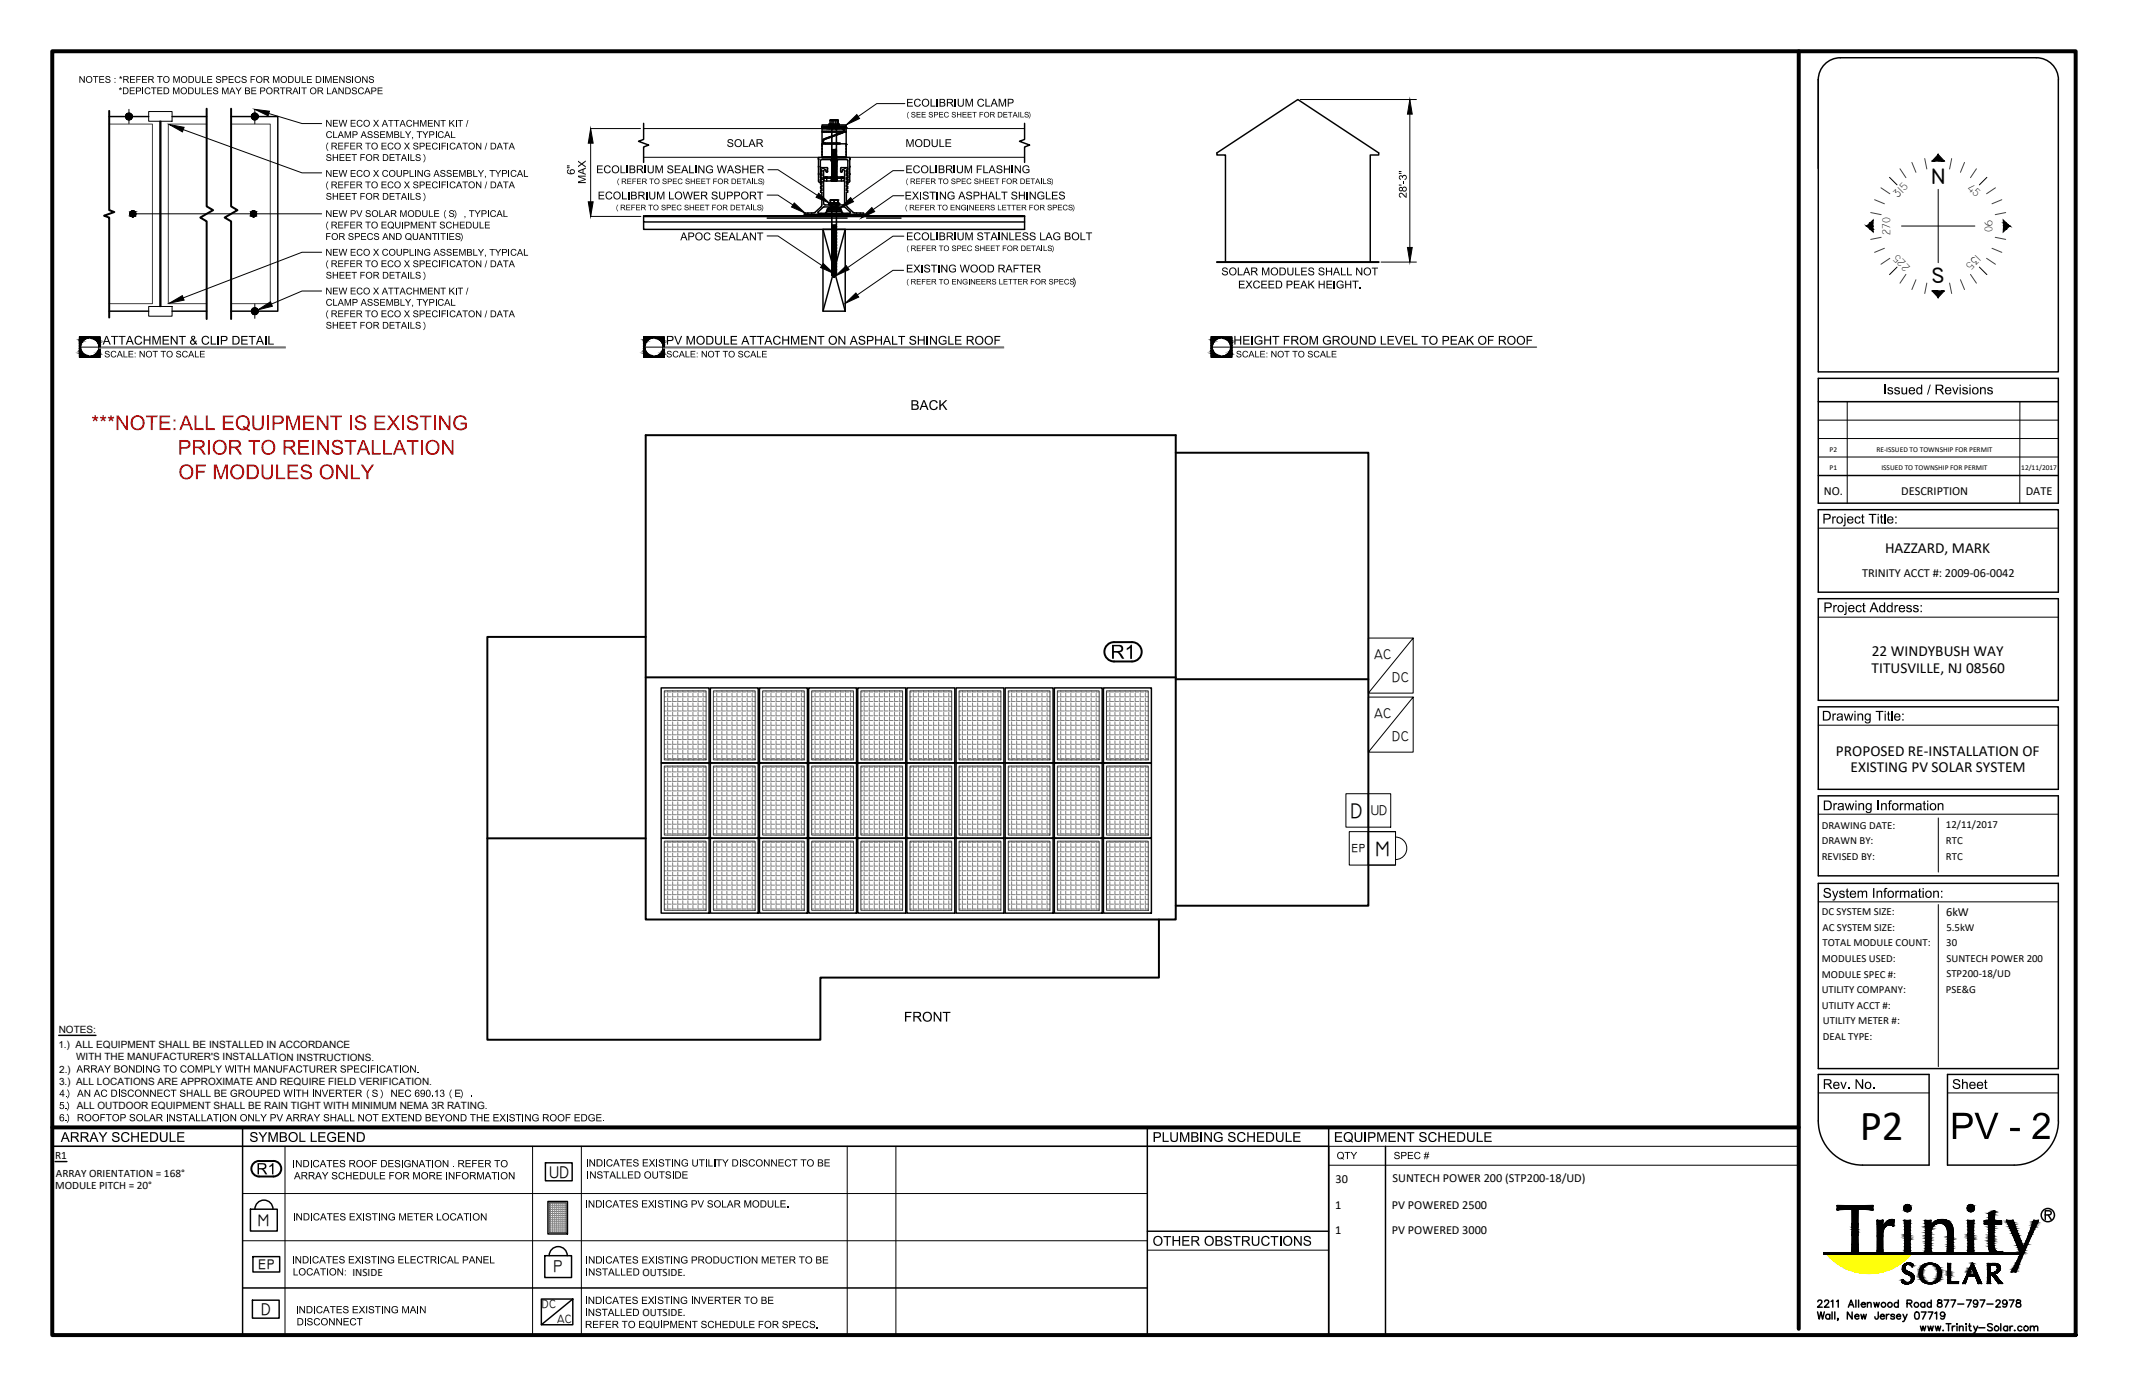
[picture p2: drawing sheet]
<svg xmlns="http://www.w3.org/2000/svg" width="432mm" height="279mm" viewBox="0 0 432 279" stroke-linecap="round" stroke-linejoin="round" font-family="sans-serif">
<defs><g id="words">
<text font-size="8.7" x="376.8" y="231">P2</text>
<g font-size="4.6">
<text x="391.4" y="37.2">N</text>
<text x="391.4" y="57.4">S</text>
</g>
<g font-size="4.3">
<text x="273.6" y="165.7">D</text>
<text x="278.7" y="173.4">M</text>
</g>
<g font-size="3.5">
<text x="111.3" y="238.6">UD</text>
<text x="52.2" y="248.4">M</text>
<text x="52.3" y="257.1">ep</text>
<text x="112.1" y="257.8">P</text>
<text x="52.9" y="266.5">D</text>
</g>
<g font-size="3.1">
<text x="382" y="111.9">HAZZARD, MARK</text>
<text x="379.3" y="136.3">TITUSVILLE, NJ 08560</text>
<text x="379.3" y="133">22 WINDYBUSH WAY</text>
<text x="372" y="153.2">PROPOSED RE-INSTALLATION OF</text>
<text x="375" y="156.5">EXISTING PV SOLAR SYSTEM</text>
</g>
<g font-size="2.9">
<text x="278.5" y="133.6">AC</text>
<text x="282.1" y="138.2">DC</text>
<text x="278.5" y="145.5">AC</text>
<text x="282.1" y="150.2">DC</text>
<text x="277.8" y="165.2">UD</text>
<text x="273.9" y="172.6">ep</text>
</g>
<g font-size="2.5">
<text x="369.6" y="100.2">NO.</text>
<text x="385.2" y="100.2">DESCRIPTION</text>
<text x="410.5" y="100.2">DATE</text>
<text x="377.3" y="117">TRINITY ACCT #: 2009-06-0042</text>
<text x="394.3" y="185.6">6kW</text>
<text x="270.6" y="239.8">30</text>
<text x="282.2" y="239.4">SUNTECH POWER 200 (STP200-18/UD)</text>
<text x="270.5" y="244.9">1</text>
<text x="282" y="244.9">PV POWERED 2500</text>
<text x="270.5" y="250.1">1</text>
<text x="282" y="250.1">PV POWERED 3000</text>
<text x="109.8" y="265.1">DC</text>
<text x="112.9" y="268">AC</text>
</g>
<g font-size="2.3">
<text x="384.5" y="40.2" transform="rotate(-45 384.5 40.2)">315</text>
<text x="398.6" y="38.2" transform="rotate(45 398.6 38.2)">45</text>
<text x="383" y="47.7" transform="rotate(-90 383 47.7)">270</text>
<text x="402.2" y="44.5" transform="rotate(90 402.2 44.5)">90</text>
<text x="400.5" y="51.4" transform="rotate(135 400.5 51.4)">135</text>
<text x="387.1" y="54" transform="rotate(-135 387.1 54)">225</text>
<text x="11.2" y="234.7">R1</text>
<text x="11.3" y="238.4">ARRAY ORIENTATION = 168°</text>
<text x="11.2" y="240.9">MODULE PITCH = 20°</text>
<text x="71.4" y="258.4">INSIDE</text>
<text x="130.2" y="258.4">OUTSIDE.</text>
<text x="130.2" y="266.6">OUTSIDE.</text>
</g>
<g font-size="2.2">
<text x="369.1" y="167.9">DRAWING DATE:</text>
<text x="394.3" y="167.8">12/11/2017</text>
<text x="369.1" y="171.1">DRAWN BY:</text>
<text x="394.3" y="171.1">RTC</text>
<text x="369.1" y="174.2">REVISED BY:</text>
<text x="394.3" y="174.2">RTC</text>
<text x="369.1" y="185.4">DC SYSTEM SIZE:</text>
<text x="369.3" y="188.6">AC SYSTEM SIZE:</text>
<text x="369.3" y="191.7">TOTAL MODULE COUNT:</text>
<text x="394.4" y="191.7">30</text>
<text x="394.4" y="188.6">5.5kW</text>
<text x="369.1" y="194.9">MODULES USED:</text>
<text x="394.4" y="194.9">SUNTECH POWER 200</text>
<text x="369.1" y="198.1">MODULE SPEC #:</text>
<text x="369.1" y="201.2">UTILITY COMPANY:</text>
<text x="394.3" y="201.2">PSE&amp;G</text>
<text x="394.4" y="198">STP200-18/UD</text>
<text x="369.1" y="204.4">UTILITY ACCT #:</text>
<text x="369.4" y="207.6">UTILITY METER #:</text>
<text x="369.4" y="210.7">DEAL TYPE:</text>
</g>
<g font-size="2">
<text x="11.9" y="209.2">NOTES:</text>
<text x="11.8" y="212.4">1.) ALL EQUIPMENT SHALL BE INSTALLED IN ACCORDANCE</text>
<text x="15.4" y="214.9">WITH THE MANUFACTURER'S INSTALLATION INSTRUCTIONS.</text>
<text x="12" y="219.7">3.) ALL LOCATIONS ARE APPROXIMATE AND REQUIRE FIELD VERIFICATION.</text>
<text x="12" y="217.3">2.)</text>
<text x="15.6" y="224.7">ALL OUTDOOR EQUIPMENT SHALL BE RAIN TIGHT WITH MINIMUM NEMA 3R RATING.</text>
</g>
<g font-size="1.5">
<text x="370.7" y="91.5">P2</text>
<text x="370.7" y="95.3">P1</text>
<text x="380.2" y="91.5">RE-ISSUED TO TOWNSHIP FOR PERMIT</text>
<text x="381.2" y="95.3">ISSUED TO TOWNSHIP FOR PERMIT</text>
<text x="409.6" y="95.2">12/11/2017</text>
</g>
</g></defs>
<!-- layer: NORTH ARROW -->
<g fill="#000" stroke="#000" stroke-width=".2">
<path d="M391.5 32.6h.6zM392.7 32.6h1.2zM378.2 45.8h1.3v.6zM378.9 45.2l.7-.7-.1 .7zM391.5 59h.6zM393.3 59h.7zM405.9 44.5l.7 .7h-.7zM406 45.8h1.2l-.6 .6z"/>
<path d="M392.7 32.6h1.2zM393.3 32.6h.7z"/>
<path d="M391.5 32.6h1.2zM391.5 32.6h.6z"/>
<path d="M392.7 31.3v1.3h1.2zM392.7 31.3v1.3h-1.2z"/>
<path d="M378.2 45.8l.7 .6h.6zM378.9 46.4h.6l.1 .6z"/>
<path d="M378.9 45.2l.6 .6v-.6zM378.2 45.8l.7-.6 .6 .6z"/>
<path d="M391.5 59h1.2v1.3zM392.7 59v1.3l1.2-1.3z"/>
<path d="M391.5 59h1.2zM391.5 59h1.2z"/>
<path d="M393.3 59h.6zM392.7 59h1.2z"/>
<path d="M406 45.8l-.1 .6h.7zM405.9 46.4h.7l-.7 .6z"/>
<path d="M405.9 45.2l1.3 .6-.6-.6zM405.9 45.2l1.3 .6h-1.2z"/>
</g>
<path d="M382.9 35.9l1.5 1.6M392.7 38.4v14.8M402.6 35.9l-1.5 1.6M384.4 54.1l-1.5 1.5M385.3 45.8h14.9M401.1 54.1l1.5 1.5" fill="none" stroke="#000" stroke-width=".2"/>
<g fill="none" stroke="#404040" stroke-width=".2">
<path d="M381.1 38.1l1.8 1.2M385 34.2l1.2 1.8M387.4 32.9l.8 2M390 32.1l.4 2.1M395.5 32.1l-.5 2.1M398.1 32.9l-.9 2M400.5 34.2l-1.2 1.8M404.3 38.1l-1.8 1.2M379.1 43.1l2.1 .4M379.8 40.5l2 .8M381.2 48.1l-2.1 .4M381.8 50.3l-2 .8"/>
<path d="M382.9 52.3l-1.8 1.2M386.2 55.6l-1.2 1.8M388.2 56.7l-.8 2M390.4 57.4l-.4 2.1M395 57.4l.5 2.1M397.2 56.7l.9 2M399.3 55.6l1.2 1.8M402.5 52.3l1.8 1.2M403.6 50.3l2 .8M404.3 48.1l2.1 .4M405.6 40.5l-2 .8M406.4 43.1l-2.1 .4"/>
</g>
<!-- layer: Z - TITLEBLOCK TXT -->
<g fill="#000">
<path d="M188.5 81.4l.5-.3h.6l.3 .2 .1 .3-.3 .1-.3-.4h-.5l-.3 .3v.4l.1 .6 .3 .3 .5-.1 .3-.4h.2l-.3 .6-.6 .1-.6-.3-.2-1zM190.3 81.1h.3v1l1-1h.3l-.8 .8 .9 1.2h-.4l-.7-1-.3 .3v.7h-.3zM228.3 131.4l.8-.8h.3v2.9h-.4v-2.2l-.7 .4zM183.4 205h1.3v.2h-1.1v.7h1v.2h-1v.9h-.2zM189.2 205h.2l1.1 1.6v-1.6h.2v2h-.2l-1.1-1.6v1.6h-.2zM191 205h1.6v.2h-.7v1.8h-.2v-1.8h-.7zM59.3 254.5h.2v1.5h-.2zM59.5 257h.2v1.2h.7v.2h-.9zM59.9 254.5h.2l.7 1.2v-1.2h.2v1.5h-.2l-.7-1.2v1.2h-.2zM62.8 254.5h.2v1.5h-.2zM62.3 257.1l.6-.2 .4 .2 .1 .3h-.2l-.2-.3h-.4l-.3 .5 .1 .4 .3 .3 .3-.1 .2-.3 .2 .1-.2 .4h-.6l-.4-.3-.1-.6zM63.4 254.8l.5-.3 .6 .2 .1 .2-.2 .1-.3-.3h-.3l-.3 .4 .2 .7h.5l.2-.3h.2l-.2 .4-.5 .1-.4-.2-.2-.4z"/>
<path d="M64.9 257h1.1v.1h-.4v1.3h-.2v-1.3h-.5zM66.3 257h.2v1.4h-.2zM66.1 254.5h1.1v.2h-.5v1.3h-.2v-1.3h-.4zM67.4 254.5h1.1v.2h-.9v.4h.8v.2h-.8v.5h.9v.2h-1.1zM68.4 257h.2l.7 1.1v-1.1h.2v1.4h-.2l-.7-1.1v1.1h-.2zM68.8 254.7l.3-.2 .6 .1 .1 .3-.4-.2-.5 .1 .1 .3 .8 .3-.1 .5-.5 .1-.4-.2-.1-.3h.2l.3 .3 .5-.1-.1-.3-.8-.3zM70.7 254.5h1v.2h-.8v.4h.8v.2h-.8v.5h.9v.2h-1.1zM72 254.5h.2l.4 .6 .4-.6h.2l-.5 .7 .5 .8h-.2l-.4-.6-.5 .6h-.2l.6-.8zM73.4 254.5h.2v1.5h-.2zM74 254.7l.3-.2 .6 .1 .1 .3-.5-.2-.4 .1 .1 .3 .8 .3v.3l-.1 .2-.5 .1-.5-.3v-.2h.2l.3 .3 .5-.1-.1-.3-.8-.3zM75.2 254.5h1.1v.2h-.4v1.3h-.2v-1.3h-.5zM76.6 254.5h.2v1.5h-.2z"/>
<path d="M77.1 254.5h.2l.8 1.2v-1.2h.2v1.5h-.3l-.7-1.2v1.2h-.2zM78.7 254.7l.4-.2 .6 .1 .1 .3-.1 .1-.3-.3-.5 .1-.2 .6 .2 .3 .4 .1 .4-.1v-.3h-.4v-.2h.6v.6l-.5 .2-.7-.2-.2-.5zM80.7 254.5h1.1v.2h-.9v.4h.8v.2h-.8v.5h.9v.2h-1.1zM82.1 254.5h.2v1.3h.7v.2h-.9zM83.2 254.5h1.1v.2h-.9v.4h.8v.2h-.8v.5h.9v.2h-1.1zM84.7 254.7l.6-.2 .4 .2 .1 .2-.2 .1-.2-.3h-.5l-.2 .4 .1 .6 .5 .1 .3-.3h.2l-.2 .3-.6 .2-.3-.2-.2-.5zM85.9 254.5h1.1v.2h-.4v1.3h-.2v-1.3h-.5zM88.7 254.5h.2v1.5h-.2zM89.5 254.6l.5-.1 .4 .3 .1 .1-.2 .1-.2-.3h-.4l-.3 .5 .1 .4 .3 .2h.4l.1-.3h.2l-.3 .4-.4 .1-.5-.3-.1-.6zM92.1 254.5h.2v1.3h.7v.2h-.9zM96.5 254.5h.2l.7 1.2 .1-1.2h.1v1.5h-.2l-.7-1.2v1.2h-.2zM97.9 254.5h1.1v.2h-.8v.5h.7v.1h-.7v.5h.8v.2h-1.1z"/>
<path d="M99.3 254.5h.2v1.3h.7v.2h-.9zM118.8 254.5h.2v1.5h-.2zM118.8 257h.2v1.4h-.2zM119.3 254.5h.2l.8 1.2v-1.2h.2v1.5h-.2l-.8-1.1v1.1h-.2zM119.3 257h.2l.8 1.1v-1.1h.2v1.4h-.2l-.8-1.1v1.1h-.2zM120.9 257.1l.5-.1 .4 .2v.2h-.2l-.2-.3-.4 .2v.2l.8 .3 .1 .3-.3 .3-.5 .1-.3-.3-.1-.2 .5 .3 .5-.2-.1-.2-.8-.4zM122.3 254.5h.2v1.5h-.2zM122 257h1.2v.2h-.5v1.2h-.2v-1.2h-.5zM122.9 254.8l.5-.3 .5 .2 .1 .2-.2 .1-.2-.3h-.4l-.3 .5 .1 .4 .3 .3 .4-.1 .2-.3h.1l-.2 .4-.5 .1-.4-.1-.1-.5zM124.7 257h.2v1.3h.7v.1h-.9zM125.5 254.5h1.2v.2h-.5v1.3h-.2v-1.3h-.5zM125.8 257h.2v1.3h.8v.1h-1z"/>
<path d="M126.9 254.5h1v.2h-.9v.5h.9v.1h-.9v.5h.9v.2h-1zM127 257h1v.2h-.8v.4h.8v.2h-.8v.5h.9v.1h-1.1zM128.3 254.7l.3-.2 .6 .2 .1 .3-.6-.3-.3 .2 .1 .2 .8 .3-.2 .5-.5 .1-.4-.2v-.3h.1l.3 .4 .4-.1 .1-.2-.1-.2-.7-.2zM130.1 254.6h1.1v.1h-.9v.5h.8v.1h-.8v.5h.9v.2h-1.1zM131.4 254.6h.2l.4 .5 .4-.5h.2l-.5 .6 .6 .8h-.3l-.4-.6-.4 .6h-.3l.6-.8zM132.9 254.6h.2v1.4h-.2zM133.5 254.7l.3-.2 .6 .2v.3h-.1l-.3-.3-.4 .2v.2l.9 .3-.2 .5-.5 .1-.4-.1-.1-.4h.2l.3 .4 .4-.1 .1-.2-.1-.2-.7-.2zM134.6 254.6h1.2v.1h-.5v1.3h-.2v-1.3h-.5zM136 254.6h.2v1.4h-.2zM136.6 254.6h.1l.8 1.1v-1.1h.2v1.4h-.2l-.8-1.1v1.1h-.1zM138.1 254.8l.4-.3 .6 .1 .2 .4h-.2l-.2-.3h-.4l-.3 .2v.5l.2 .4 .4 .1 .3-.2v-.3h-.4v-.1h.6v.5l-.4 .2-.7-.1-.2-.4zM146 254.6h.2v1l.3 .3 .4-.2 .1-1.1h.2v1l-.3 .4h-.5l-.3-.2z"/>
<path d="M147.7 254.7l.6-.2 .3 .3 .1 .2h-.2l-.2-.3h-.4l-.3 .4 .1 .5 .2 .3 .4-.1 .2-.3 .2 .1-.3 .4h-.5l-.4-.3-.1-.6zM148.8 254.6h1.2v.1h-.5v1.3h-.2v-1.3h-.5zM150.2 254.6h.2v1.4h-.2zM152.3 254.6h.2l.8 1.1v-1.1h.2v1.4h-.2l-.8-1.1v1.1h-.2zM154.4 254.6h.2l.4 1.2 .5-1.2h.2v1.4h-.2v-1.2l-.4 1.2h-.2l-.4-1.2v1.2h-.1zM156 254.6h1.1v.1h-.9v.5h.8v.1h-.8v.5h.9v.2h-1.1zM157.3 254.6h1.1v.1h-.4v1.3h-.2v-1.3h-.5zM158.6 254.6h1.1v.1h-.9v.5h.8v.1h-.8v.5h.9v.2h-1.1zM161.9 254.6h1.2v.1h-.5v1.3h-.2v-1.3h-.5zM166.7 254.6h1.1v.1h-.9v.5h.8v.1h-.8v.5h.9v.2h-1.1zM118.7 262.7h.2v1.5h-.2zM118.7 265.2h.2v1.4h-.2z"/>
<path d="M119.3 262.7h.2l.7 1.2v-1.2h.2v1.5h-.2l-.7-1.1v1.1h-.2zM119.3 265.2h.2l.7 1.1v-1.1h.2v1.4h-.2l-.7-1.1v1.1h-.2zM120.2 267.6h1v.2h-.8v.4h.8v.2h-.8v.5h.8v.2h-1zM120.8 265.3l.5-.2 .4 .2 .1 .3h-.2l-.3-.3-.4 .2 .1 .2 .8 .3v.4l-.2 .2-.5 .1-.4-.3v-.2l.1-.1 .4 .4h.3l.1-.2v-.2l-.8-.3zM122.2 262.7h.2v1.5h-.2zM121.5 267.6h1v.2h-.8v.4h.7v.2h-.7v.7h-.2zM122 265.2h1.1v.2h-.5v1.2h-.2v-1.2h-.4zM122.8 267.6h1v.2h-.9v.4h.8v.2h-.8v.5h.9v.2h-1zM122.9 262.9l.6-.2 .4 .2 .1 .2-.2 .1-.2-.3h-.4l-.3 .4v.5l.3 .2h.4l.2-.3h.2l-.3 .4-.5 .1-.4-.3-.1-.5zM124.7 265.2h.1v1.3h.8v.1h-.9zM125.5 262.7h1.1v.2h-.5v1.3h-.2v-1.3h-.4zM125.8 265.2h.2v1.3h.7v.1h-.9z"/>
<path d="M126 267.6h1.2v.2h-.5v1.3h-.2v-1.3h-.5zM126.8 262.7h1.1v.2h-.9v.4h.8v.2h-.8v.5h.9v.2h-1.1zM126.9 265.2h1.1v.2h-.9v.4h.8v.2h-.8v.5h.9v.1h-1.1zM128.2 262.9l.6-.2 .3 .2 .1 .2-.2 .1-.2-.3-.5 .1 .1 .2 .8 .4v.3l-.2 .3h-.6l-.2-.2-.1-.3h.2l.1 .3h.3l.4-.1-.1-.3-.8-.3zM129.5 267.6h1.1v.2h-.9v.4h.8v.2h-.8v.5h.9v.2h-1.1zM130.1 262.7h1v.2h-.8v.4h.8v.2h-.8v.5h.9v.2h-1.1zM131.3 262.7h.3l.3 .6 .5-.6h.2l-.5 .7 .5 .8h-.2l-.4-.6-.5 .6h-.2l.5-.8zM132.8 262.7h.2v1.5h-.2zM132.4 267.6h.2l.1 1.1 .3 .2 .4-.2v-1.1h.2v1.1l-.3 .3-.5 .1-.3-.2zM133.9 267.6h.2v1.5h-.2zM133.4 262.9l.6-.2 .4 .3v.2l-.5-.3-.4 .2 .1 .1 .8 .3v.3l-.2 .3-.5 .1-.4-.2v-.3h.2l.3 .3 .4-.1v-.3l-.8-.3zM134.6 262.7h1.1v.2h-.5v1.3h-.1v-1.3h-.5z"/>
<path d="M136 262.7h.2v1.5h-.2zM135.8 267.6h.3l.4 1.3 .4-1.3h.3v1.5h-.2v-1.2l-.4 1.2h-.2l-.4-1.3v1.3h-.2zM136.5 262.7h.2l.7 1.2 .1-1.2h.1v1.5h-.2l-.7-1.1v1.1h-.2zM137.5 267.6h1.1v.2h-.9v.4h.8v.2h-.8v.5h.9v.2h-1.1zM138 263l.5-.3 .6 .2 .1 .2-.1 .1-.3-.3h-.5l-.2 .6 .2 .4 .4 .1 .4-.1v-.3h-.5v-.1h.6v.5l-.4 .2-.6-.1-.3-.5zM138.9 267.6h.2l.7 1.2v-1.2h.2v1.5h-.2l-.7-1.2v1.2h-.2zM140.1 262.7h.2v1.5h-.2zM140.2 267.6h1.2v.2h-.5v1.3h-.2v-1.3h-.5zM140.7 262.7h.2l.7 1.2v-1.2h.2v1.5h-.2l-.7-1.1v1.1h-.2zM142.2 267.8l.6-.2 .3 .3 .1 .1h-.2l-.3-.2-.4 .2 .1 .1 .8 .3v.4l-.3 .3h-.5l-.3-.2v-.3h.1l.1 .2 .3 .1 .4-.2-.1-.2-.7-.3zM142 262.7h.2l.4 1.3 .5-1.3h.2l-.6 1.5h-.2zM143.5 262.7h1v.2h-.8v.4h.8v.2h-.8v.5h.9v.2h-1.1z"/>
<path d="M143.6 267.8l.4-.2 .6 .2 .1 .2-.2 .1-.3-.3h-.3l-.3 .4 .1 .5 .2 .2h.4l.2-.3h.2l-.2 .4-.5 .1-.4-.2-.2-.6zM144.9 267.6h.2v.6h.8v-.6h.2v1.5h-.2v-.7h-.8v.7h-.2zM146.2 262.7h1.1v.2h-.4v1.3h-.3v-1.3h-.4zM146.4 267.6h1.1v.2h-.9v.4h.8v.2h-.8v.5h.9v.2h-1.1zM147.5 262.7h1.1v.2h-.9v.4h.8v.2h-.8v.5h.9v.2h-1.1zM149.2 267.6h.2v1.1l.3 .2 .4-.2 .1-1.1h.2v1.1l-.2 .3-.5 .1-.4-.2zM150.7 267.6h.2v1.3h.7v.2h-.9zM150.8 262.7h1.1v.2h-.4v1.3h-.2v-1.3h-.5zM151.8 267.6h1.1v.2h-.9v.4h.8v.2h-.8v.5h.9v.2h-1.1zM153.7 267.6h1v.2h-.8v.5h.7v.1h-.7v.7h-.2zM155.6 262.7h1.1v.2h-.9v.4h.8v.2h-.8v.5h.9v.2h-1.1zM158.7 267.8l.5-.2 .4 .3v.1l-.4-.2-.5 .2 .1 .1 .8 .3 .1 .3-.2 .3-.5 .1-.4-.2-.1-.3h.2l.1 .2 .2 .1 .5-.2-.1-.2-.8-.3z"/>
<path d="M161.3 267.6h1v.2h-.8v.4h.8v.2h-.8v.5h.9v.2h-1.1zM162.7 267.8l.4-.2 .6 .2 .1 .2-.2 .1-.1-.3h-.4l-.3 .4v.5l.3 .2h.3l.3-.3h.2l-.3 .4-.5 .1-.3-.2-.2-.5zM164.1 267.8l.4-.2 .6 .2v.2l-.4-.2-.4 .2v.1l.8 .3 .1 .3-.2 .3-.5 .1-.4-.2-.1-.3h.2l.1 .2 .3 .1 .4-.2-.1-.2-.7-.3zM165.5 268.9h.2v.2h-.2z"/>
<path d="M184.7 81.1h1l.3 .2 .1 .4-.3 .3 .4 .4-.2 .5-.3 .2h-1zM184.9 81.3v.6l.9-.1v-.2l-.1-.2zM184.9 82.1v.7l1-.1-.1-.5z"/>
<path d="M187.1 81.1h.3l.8 2h-.3l-.3-.6h-.8l-.2 .6h-.3zM187.2 81.3l-.3 .9h.6z"/>
<path d="M225.3 130.7h1.6l.6 .3v.7l-.2 .3-.5 .2 .4 .3 .6 1h-.4l-.7-1-.5-.3h-.5v1.3h-.4zM225.7 131v.9h1.1l.4-.3-.1-.4-.1-.2z"/>
<path d="M185.1 205h1.1l.3 .2 .1 .6-.5 .3 .7 .9h-.3l-.4-.7-.4-.2h-.4v.9h-.2zM185.3 205.2v.7h.8l.3-.3-.1-.2-.2-.2z"/>
<path d="M186.9 206a1 1 0 0 1 2 0 1 1 0 0 1-2 0zM187.2 206a.75 .75 0 0 0 1.5 0 .75 .75 0 0 0-1.5 0z"/>
<path d="M60.5 257.7a.75 .75 0 0 1 1.5 0 .75 .75 0 0 1-1.5 0zM60.7 257.7a.55 .55 0 0 0 1.1 0 .55 .55 0 0 0-1.1 0z"/>
<path d="M61.3 254.5h.8l.3 .2 .1 .7-.3 .5-.9 .1zM61.5 254.7v1.1l.7-.1 .1-.3-.1-.6z"/>
<path d="M64.1 257h.1l.6 1.4h-.2l-.1-.4h-.7l-.1 .4h-.2zM64.1 257.1l-.2 .7h.5z"/>
<path d="M65.2 254.5h.2l.6 1.5h-.2l-.2-.5h-.6l-.1 .5h-.2zM65.3 254.7l-.2 .7h.5z"/>
<path d="M66.7 257.7a.75 .75 0 0 1 1.5 0 .75 .75 0 0 1-1.5 0zM66.9 257.7a.55 .55 0 0 0 1.1 0 .55 .55 0 0 0-1.1 0z"/>
<path d="M69.9 257.4h.2v.2h-.2zM69.9 258.2h.2v.2h-.2z"/>
<path d="M87.3 254.5l1 .2 .1 .4-.4 .2 .5 .7h-.2l-.5-.7h-.4v.7h-.1zM87.4 254.7v.5h.6l.2-.2-.1-.3z"/>
<path d="M91.1 254.5h.2l.6 1.5h-.2l-.1-.5h-.7l-.1 .5h-.2zM91.2 254.7l-.2 .7h.5z"/>
<path d="M93.8 254.5h.8l.3 .4-.2 .4-.7 .1v.6h-.2zM94 254.7v.5l.6-.1v-.4z"/>
<path d="M95.5 254.5h.2l.6 1.5h-.2l-.1-.5h-.7l-.1 .5h-.2zM95.6 254.7l-.2 .7h.5z"/>
<path d="M120.8 254.5l.7 .1 .4 .2 .1 .6-.3 .5-.9 .1zM121 254.7v1.1l.6-.1 .2-.2-.1-.6-.2-.2z"/>
<path d="M123.8 257h.2l.6 1.4h-.3l-.1-.4h-.6l-.2 .4h-.2zM123.9 257.1l-.3 .7h.5z"/>
<path d="M124.7 254.5h.2l.6 1.5h-.2l-.2-.4h-.6l-.2 .4h-.2zM124.8 254.7l-.3 .7h.5z"/>
<path d="M128.3 257h.8l.3 .2 .1 .7-.2 .5h-1zM128.5 257.2v1.1l.7-.1 .1-.3-.1-.6z"/>
<path d="M140.2 254.6h.8l.3 .2-.2 .5-.8 .1v.6h-.1zM140.3 254.7v.5l.7-.1v-.3z"/>
<path d="M141.5 254.6h.9l.2 .1v.5l-.3 .1 .5 .7h-.3l-.4-.6h-.4v.6h-.2zM141.7 254.7v.5h.5l.3-.2-.2-.3z"/>
<path d="M142.9 255.3a.74 .74 0 0 1 1.4 0 .74 .74 0 0 1-1.4 0zM143 255.3a.6 .6 0 0 0 1.2 0 .6 .6 0 0 0-1.2 0z"/>
<path d="M144.6 254.6h.7l.4 .2 .1 .6-.3 .5-.9 .1zM144.7 254.7v1.1h.7l.1-.3v-.6l-.2-.2z"/>
<path d="M150.6 255.3a.75 .75 0 0 1 1.5 0 .75 .75 0 0 1-1.5 0zM150.8 255.3a.56 .56 0 0 0 1.1 0 .56 .56 0 0 0-1.1 0z"/>
<path d="M160 254.6l1 .1 .1 .5-.4 .2 .6 .6h-.3l-.5-.6h-.3v.6h-.2zM160.2 254.7v.5h.5l.2-.1-.1-.4z"/>
<path d="M163.2 255.3a.72 .72 0 0 1 1.4 0 .72 .72 0 0 1-1.4 0zM163.3 255.3a.55 .55 0 0 0 1.1 0 .55 .55 0 0 0-1.1 0z"/>
<path d="M165.4 254.6h.7l.3 .1v.3l-.2 .2 .3 .3-.1 .4-1 .1zM165.6 254.7v.5l.6-.1-.1-.3zM165.6 255.3v.5l.7-.1-.1-.3z"/>
<path d="M118.7 267.6h.9l.2 .2v.4l-.3 .2 .5 .7h-.3l-.5-.7h-.3v.7h-.2zM118.9 267.8v.5h.5l.3-.2-.1-.3z"/>
<path d="M120.7 262.7h.7l.4 .2 .1 .7-.2 .5-1 .1zM120.9 262.9v1.1h.6l.2-.3v-.6l-.3-.2z"/>
<path d="M123.7 265.2h.2l.6 1.4h-.2l-.2-.4h-.6l-.1 .4h-.2zM123.8 265.3l-.2 .7h.5z"/>
<path d="M124.1 267.6l1.1 .1 .1 .5-.5 .2 .6 .7h-.3l-.5-.7h-.3v.7h-.2zM124.3 267.8v.5h.6l.2-.2-.2-.3z"/>
<path d="M124.6 262.7h.2l.6 1.5h-.2l-.2-.4h-.6l-.1 .4h-.3zM124.7 262.9l-.2 .7h.5z"/>
<path d="M127.3 268.3a.72 .72 0 0 1 1.4 0 .72 .72 0 0 1-1.4 0zM127.4 268.4a.55 .55 0 0 0 1.1 0 .55 .55 0 0 0-1.1 0z"/>
<path d="M128.3 265.2h.7l.4 .2 .1 .6-.3 .5-.9 .1zM128.5 265.4v1.1l.6-.1 .2-.3-.1-.6-.2-.1z"/>
<path d="M131 267.8l.6-.2 .4 .3 .2 .5-.2 .5 .2 .2v.1l-.3-.2-.6 .1-.4-.2-.1-.7zM131.1 267.9l-.1 .4 .1 .5 .3 .1h.3l-.2-.1v-.1l.3 .1 .2-.3-.1-.6-.3-.1z"/>
<path d="M134.5 267.6h.8l.3 .4-.2 .4-.8 .1v.6h-.1zM134.6 267.8v.5l.7-.1-.1-.4z"/>
<path d="M144.8 262.7l1.1 .2 .1 .3-.4 .3 .5 .7h-.2l-.5-.6h-.4v.6h-.2zM145 262.9v.5l.8-.2-.1-.3z"/>
<path d="M147.8 267.6h.8l.3 .3v.7l-.3 .4-.8 .1zM148 267.8v1.1h.5l.3-.4-.1-.5z"/>
<path d="M148.9 262.7h.8l.3 .2v.4l-.4 .2 .6 .7h-.3l-.5-.6h-.3v.6h-.2zM149.1 262.9v.5h.6l.1-.2-.1-.3z"/>
<path d="M152 263.4a.75 .75 0 0 1 1.5 0 .75 .75 0 0 1-1.5 0zM152.2 263.5a.55 .55 0 0 0 1.1 0 .55 .55 0 0 0-1.1 0z"/>
<path d="M154.3 262.7l.7 .1 .3 .1v.3l-.2 .2 .3 .4-.2 .3-.9 .1zM154.5 262.9v.4h.6l-.1-.4zM154.5 263.5v.5l.7-.1-.1-.3z"/>
<path d="M154.9 268.3a.73 .73 0 0 1 1.4 0 .73 .73 0 0 1-1.4 0zM155 268.4a.55 .55 0 0 0 1.1 0 .55 .55 0 0 0-1.1 0z"/>
<path d="M156.6 267.6h.7l.3 .2 .1 .4-.4 .2 .5 .7h-.2l-.3-.5-.3-.2h-.3v.7h-.1zM156.7 267.8v.5l.8-.1-.2-.4z"/>
<path d="M159.9 267.6h.8l.3 .3-.1 .5-.8 .1v.6h-.2zM160.1 267.8v.5l.7-.1-.1-.4z"/>
</g>
<!-- layer: 0 -->
<path d="M11.2 235.3h2.4" fill="none" stroke="#000" stroke-width=".3"/>
<path d="M130.8 88.2h107.4v98.1h-107.4zM238.2 91.7h39.1v91.8h-39.1M130.8 129h-32.1v81.7h67.5v-12.6h68.6v-11.8M130.8 137.2h107.4M224.4 130.7l.8-.5 .5-.1h3.7a1.96 1.96 0 0 1 1.9 2 1.96 1.96 0 0 1-1.9 1.9h-3.7a1.96 1.96 0 0 1-1.8-1.2 1.96 1.96 0 0 1 .5-2.1zM238.2 137.6h39.1M98.7 169.9h32.1" fill="none" stroke="#000" stroke-width=".4"/>
<!-- layer: MODULE FRAME -->
<g fill="none" stroke="#000" stroke-width=".3">
<path d="M134 139.4h9.7v15.2h-9.7zM143.9 139.4h9.7v15.2h-9.7zM153.9 139.4h9.7v15.2h-9.7zM163.9 139.4h9.7v15.2h-9.7zM173.8 139.4h9.7v15.2h-9.7zM183.8 139.4h9.7v15.2h-9.7zM193.7 139.4h9.7v15.2h-9.7zM203.7 139.4h9.7v15.2h-9.7zM213.6 139.4h9.7v15.2h-9.7zM223.6 139.4h9.7v15.2h-9.7zM134 154.6h9.7v15.2h-9.7zM143.9 154.6h9.7v15.2h-9.7z"/>
<path d="M153.9 154.6h9.7v15.2h-9.7zM163.9 154.6h9.7v15.2h-9.7zM173.8 154.6h9.7v15.2h-9.7zM183.8 154.6h9.7v15.2h-9.7zM193.7 154.6h9.7v15.2h-9.7zM203.7 154.6h9.7v15.2h-9.7zM213.6 154.6h9.7v15.2h-9.7zM223.6 154.6h9.7v15.2h-9.7zM134 169.9h9.7v15.1h-9.7zM143.9 169.9h9.7v15.1h-9.7zM153.9 169.9h9.7v15.1h-9.7zM163.9 169.9h9.7v15.1h-9.7z"/>
<path d="M173.8 169.9h9.7v15.1h-9.7zM183.8 169.9h9.7v15.1h-9.7zM193.7 169.9h9.7v15.1h-9.7zM203.7 169.9h9.7v15.1h-9.7zM213.6 169.9h9.7v15.1h-9.7zM223.6 169.9h9.7v15.1h-9.7z"/>
</g>
<!-- layer: MODULE HATCH -->
<g fill="none" stroke="#808080" stroke-width=".2">
<path d="M135.3 140v.2h.7M136.3 140v.2h.8M137.3 140v.2h.8M138.4 140v.2h.7M139.4 140v.2h.7M140.4 140v.2h.7M141.4 140v.2h.8M142.5 140v.2h.6M145.2 140v.2h.8M146.3 140v.2h.7M147.3 140v.2h.7M148.3 140v.2h.8"/>
<path d="M149.3 140v.2h.8M150.4 140v.2h.7M151.4 140v.2h.7M152.4 140v.2h.6M155.2 140v.2h.7M156.2 140v.2h.8M157.3 140v.2h.7M158.3 140v.2h.7M159.3 140v.2h.7M160.3 140v.2h.8M161.3 140v.2h.8M162.4 140v.2h.6"/>
<path d="M165.1 140v.2h.8M166.2 140v.2h.7M167.2 140v.2h.7M168.2 140v.2h.8M169.3 140v.2h.7M170.3 140v.2h.7M171.3 140v.2h.7M172.3 140v.2h.6M175.1 140v.2h.8M176.1 140v.2h.8M177.2 140v.2h.7M178.2 140v.2h.7"/>
<path d="M179.2 140v.2h.7M180.2 140v.2h.8M181.3 140v.2h.7M182.3 140v.2h.6M185.1 140v.2h.7M186.1 140v.2h.7M187.1 140v.2h.8M188.1 140v.2h.8M189.2 140v.2h.7M190.2 140v.2h.7M191.2 140v.2h.8M192.2 140v.2h.6"/>
<path d="M195 140v.2h.8M196.1 140v.2h.7M197.1 140v.2h.7M198.1 140v.2h.7M199.1 140v.2h.8M200.1 140v.2h.8M201.2 140v.2h.7M202.2 140v.2h.6M205 140v.2h.7M206 140v.2h.7M207 140v.2h.8M208.1 140v.2h.7"/>
<path d="M209.1 140v.2h.7M210.1 140v.2h.7M211.1 140v.2h.8M212.2 140v.2h.6M214.9 140v.2h.8M215.9 140v.2h.8M217 140v.2h.7M218 140v.2h.8M219 140v.2h.8M220.1 140v.2h.7M221.1 140v.2h.7M222.1 140v.2h.6"/>
<path d="M224.9 140v.2h.7M225.9 140v.2h.8M226.9 140v.2h.8M228 140v.2h.7M229 140v.2h.7M230 140v.2h.8M231 140v.2h.8M232.1 140v.2h.6M134.6 155.4h.4M134.6 156.4h.4M134.6 157.4h.4M134.6 158.3h.4"/>
<path d="M134.6 159.3h.4M134.6 140.2h.4M134.6 141.2h.4M134.6 142.1h.4M134.6 143.1h.4M134.6 144.1h.4M134.6 145h.4M134.6 146h.4M134.6 147h.4M134.6 147.9h.4M134.6 148.9h.4M134.6 149.8h.4"/>
<path d="M134.6 150.8h.4M134.6 151.8h.4M134.6 152.7h.4M134.6 153.7h.4M135.3 154h.1M135.3 155.2v.2h.7M135.3 155.7v.7h.7M135.3 156.7v.7h.7M135.3 157.6v.7h.7M135.3 158.6v.7h.7M135.3 159.5v.7h.7M135.3 140.5v.7h.7"/>
<path d="M135.3 141.4v.7h.7M135.3 142.4v.7h.7M135.3 143.4v.7h.7M135.3 144.3v.7h.7M135.3 145.3v.7h.7M135.3 146.3v.7h.7M135.3 147.2v.7h.7M135.3 148.2v.7h.7M135.3 149.1v.7h.7M135.3 150.1v.7h.7M135.3 151.1v.7h.7M135.3 152v.7h.7"/>
<path d="M135.3 153v.7h.7M136.3 154h.1M136.3 155.2v.2h.8M136.3 155.7v.7h.8M136.3 156.7v.7h.8M136.3 157.6v.7h.8M136.3 158.6v.7h.8M136.3 159.5v.7h.8M136.3 140.5v.7h.8M136.3 141.4v.7h.8M136.3 142.4v.7h.8M136.3 143.4v.7h.8"/>
<path d="M136.3 144.3v.7h.8M136.3 145.3v.7h.8M136.3 146.3v.7h.8M136.3 147.2v.7h.8M136.3 148.2v.7h.8M136.3 149.1v.7h.8M136.3 150.1v.7h.8M136.3 151.1v.7h.8M136.3 152v.7h.8M136.3 153v.7h.8M137.3 154h.1M137.3 155.2v.2h.8"/>
<path d="M137.3 155.7v.7h.8M137.3 156.7v.7h.8M137.3 157.6v.7h.8M137.3 158.6v.7h.8M137.3 159.5v.7h.8M137.3 140.5v.7h.8M137.3 141.4v.7h.8M137.3 142.4v.7h.8M137.3 143.4v.7h.8M137.3 144.3v.7h.8M137.3 145.3v.7h.8M137.3 146.3v.7h.8"/>
<path d="M137.3 147.2v.7h.8M137.3 148.2v.7h.8M137.3 149.1v.7h.8M137.3 150.1v.7h.8M137.3 151.1v.7h.8M137.3 152v.7h.8M137.3 153v.7h.8M138.4 154h.1M138.4 155.2v.2h.7M138.4 155.7v.7h.7M138.4 156.7v.7h.7M138.4 157.6v.7h.7"/>
<path d="M138.4 158.6v.7h.7M138.4 159.5v.7h.7M138.4 140.5v.7h.7M138.4 141.4v.7h.7M138.4 142.4v.7h.7M138.4 143.4v.7h.7M138.4 144.3v.7h.7M138.4 145.3v.7h.7M138.4 146.3v.7h.7M138.4 147.2v.7h.7M138.4 148.2v.7h.7M138.4 149.1v.7h.7"/>
<path d="M138.4 150.1v.7h.7M138.4 151.1v.7h.7M138.4 152v.7h.7M138.4 153v.7h.7M139.4 154h.1M139.4 155.2v.2h.7M139.4 155.7v.7h.7M139.4 156.7v.7h.7M139.4 157.6v.7h.7M139.4 158.6v.7h.7M139.4 159.5v.7h.7M139.4 140.5v.7h.7"/>
<path d="M139.4 141.4v.7h.7M139.4 142.4v.7h.7M139.4 143.4v.7h.7M139.4 144.3v.7h.7M139.4 145.3v.7h.7M139.4 146.3v.7h.7M139.4 147.2v.7h.7M139.4 148.2v.7h.7M139.4 149.1v.7h.7M139.4 150.1v.7h.7M139.4 151.1v.7h.7M139.4 152v.7h.7"/>
<path d="M139.4 153v.7h.7M140.4 154h.1M140.4 155.2v.2h.7M140.4 155.7v.7h.7M140.4 156.7v.7h.7M140.4 157.6v.7h.7M140.4 158.6v.7h.7M140.4 159.5v.7h.7M140.4 140.5v.7h.7M140.4 141.4v.7h.7M140.4 142.4v.7h.7M140.4 143.4v.7h.7"/>
<path d="M140.4 144.3v.7h.7M140.4 145.3v.7h.7M140.4 146.3v.7h.7M140.4 147.2v.7h.7M140.4 148.2v.7h.7M140.4 149.1v.7h.7M140.4 150.1v.7h.7M140.4 151.1v.7h.7M140.4 152v.7h.7M140.4 153v.7h.7M141.4 154h.1M141.4 155.2v.2h.8"/>
<path d="M141.4 155.7v.7h.8M141.4 156.7v.7h.8M141.4 157.6v.7h.8M141.4 158.6v.7h.8M141.4 159.5v.7h.8M141.4 140.5v.7h.8M141.4 141.4v.7h.8M141.4 142.4v.7h.8M141.4 143.4v.7h.8M141.4 144.3v.7h.8M141.4 145.3v.7h.8M141.4 146.3v.7h.8"/>
<path d="M141.4 147.2v.7h.8M141.4 148.2v.7h.8M141.4 149.1v.7h.8M141.4 150.1v.7h.8M141.4 151.1v.7h.8M141.4 152v.7h.8M141.4 153v.7h.8M142.5 154h.1M142.5 155.2v.2h.6M142.5 155.7v.7h.6M142.5 156.7v.7h.6M142.5 157.6v.7h.6"/>
<path d="M142.5 158.6v.7h.6M142.5 159.5v.7h.6M142.5 140.5v.7h.6M142.5 141.4v.7h.6M142.5 142.4v.7h.6M142.5 143.4v.7h.6M142.5 144.3v.7h.6M142.5 145.3v.7h.6M142.5 146.3v.7h.6M142.5 147.2v.7h.6M142.5 148.2v.7h.6M142.5 149.1v.7h.6"/>
<path d="M142.5 150.1v.7h.6M142.5 151.1v.7h.6M142.5 152v.7h.6M142.5 153v.7h.6M144.6 155.4h.4M144.6 156.4h.4M144.6 157.4h.4M144.6 158.3h.4M144.6 159.3h.4M144.6 140.2h.4M144.6 141.2h.4M144.6 142.1h.4"/>
<path d="M144.6 143.1h.4M144.6 144.1h.4M144.6 145h.4M144.6 146h.4M144.6 147h.4M144.6 147.9h.4M144.6 148.9h.4M144.6 149.8h.4M144.6 150.8h.4M144.6 151.8h.4M144.6 152.7h.4M144.6 153.7h.4"/>
<path d="M145.2 154h.1M145.2 155.2v.2h.8M145.2 155.7v.7h.8M145.2 156.7v.7h.8M145.2 157.6v.7h.8M145.2 158.6v.7h.8M145.2 159.5v.7h.8M145.2 140.5v.7h.8M145.2 141.4v.7h.8M145.2 142.4v.7h.8M145.2 143.4v.7h.8M145.2 144.3v.7h.8"/>
<path d="M145.2 145.3v.7h.8M145.2 146.3v.7h.8M145.2 147.2v.7h.8M145.2 148.2v.7h.8M145.2 149.1v.7h.8M145.2 150.1v.7h.8M145.2 151.1v.7h.8M145.2 152v.7h.8M145.2 153v.7h.8M146.3 154h.1M146.3 155.2v.2h.7M146.3 155.7v.7h.7"/>
<path d="M146.3 156.7v.7h.7M146.3 157.6v.7h.7M146.3 158.6v.7h.7M146.3 159.5v.7h.7M146.3 140.5v.7h.7M146.3 141.4v.7h.7M146.3 142.4v.7h.7M146.3 143.4v.7h.7M146.3 144.3v.7h.7M146.3 145.3v.7h.7M146.3 146.3v.7h.7M146.3 147.2v.7h.7"/>
<path d="M146.3 148.2v.7h.7M146.3 149.1v.7h.7M146.3 150.1v.7h.7M146.3 151.1v.7h.7M146.3 152v.7h.7M146.3 153v.7h.7M147.3 154h.1M147.3 155.2v.2h.7M147.3 155.7v.7h.7M147.3 156.7v.7h.7M147.3 157.6v.7h.7M147.3 158.6v.7h.7"/>
<path d="M147.3 159.5v.7h.7M147.3 140.5v.7h.7M147.3 141.4v.7h.7M147.3 142.4v.7h.7M147.3 143.4v.7h.7M147.3 144.3v.7h.7M147.3 145.3v.7h.7M147.3 146.3v.7h.7M147.3 147.2v.7h.7M147.3 148.2v.7h.7M147.3 149.1v.7h.7M147.3 150.1v.7h.7"/>
<path d="M147.3 151.1v.7h.7M147.3 152v.7h.7M147.3 153v.7h.7M148.3 154h.1M148.3 155.2v.2h.8M148.3 155.7v.7h.8M148.3 156.7v.7h.8M148.3 157.6v.7h.8M148.3 158.6v.7h.8M148.3 159.5v.7h.8M148.3 140.5v.7h.8M148.3 141.4v.7h.8"/>
<path d="M148.3 142.4v.7h.8M148.3 143.4v.7h.8M148.3 144.3v.7h.8M148.3 145.3v.7h.8M148.3 146.3v.7h.8M148.3 147.2v.7h.8M148.3 148.2v.7h.8M148.3 149.1v.7h.8M148.3 150.1v.7h.8M148.3 151.1v.7h.8M148.3 152v.7h.8M148.3 153v.7h.8"/>
<path d="M149.3 154h.1M149.3 155.2v.2h.8M149.3 155.7v.7h.8M149.3 156.7v.7h.8M149.3 157.6v.7h.8M149.3 158.6v.7h.8M149.3 159.5v.7h.8M149.3 140.5v.7h.8M149.3 141.4v.7h.8M149.3 142.4v.7h.8M149.3 143.4v.7h.8M149.3 144.3v.7h.8"/>
<path d="M149.3 145.3v.7h.8M149.3 146.3v.7h.8M149.3 147.2v.7h.8M149.3 148.2v.7h.8M149.3 149.1v.7h.8M149.3 150.1v.7h.8M149.3 151.1v.7h.8M149.3 152v.7h.8M149.3 153v.7h.8M150.4 154h.1M150.4 155.2v.2h.7M150.4 155.7v.7h.7"/>
<path d="M150.4 156.7v.7h.7M150.4 157.6v.7h.7M150.4 158.6v.7h.7M150.4 159.5v.7h.7M150.4 140.5v.7h.7M150.4 141.4v.7h.7M150.4 142.4v.7h.7M150.4 143.4v.7h.7M150.4 144.3v.7h.7M150.4 145.3v.7h.7M150.4 146.3v.7h.7M150.4 147.2v.7h.7"/>
<path d="M150.4 148.2v.7h.7M150.4 149.1v.7h.7M150.4 150.1v.7h.7M150.4 151.1v.7h.7M150.4 152v.7h.7M150.4 153v.7h.7M151.4 154h.1M151.4 155.2v.2h.7M151.4 155.7v.7h.7M151.4 156.7v.7h.7M151.4 157.6v.7h.7M151.4 158.6v.7h.7"/>
<path d="M151.4 159.5v.7h.7M151.4 140.5v.7h.7M151.4 141.4v.7h.7M151.4 142.4v.7h.7M151.4 143.4v.7h.7M151.4 144.3v.7h.7M151.4 145.3v.7h.7M151.4 146.3v.7h.7M151.4 147.2v.7h.7M151.4 148.2v.7h.7M151.4 149.1v.7h.7M151.4 150.1v.7h.7"/>
<path d="M151.4 151.1v.7h.7M151.4 152v.7h.7M151.4 153v.7h.7M152.4 154h.1M152.4 155.2v.2h.6M152.4 155.7v.7h.6M152.4 156.7v.7h.6M152.4 157.6v.7h.6M152.4 158.6v.7h.6M152.4 159.5v.7h.6M152.4 140.5v.7h.6M152.4 141.4v.7h.6"/>
<path d="M152.4 142.4v.7h.6M152.4 143.4v.7h.6M152.4 144.3v.7h.6M152.4 145.3v.7h.6M152.4 146.3v.7h.6M152.4 147.2v.7h.6M152.4 148.2v.7h.6M152.4 149.1v.7h.6M152.4 150.1v.7h.6M152.4 151.1v.7h.6M152.4 152v.7h.6M152.4 153v.7h.6"/>
<path d="M154.5 155.4h.4M154.5 156.4h.4M154.5 157.4h.4M154.5 158.3h.4M154.5 159.3h.4M154.5 140.2h.4M154.5 141.2h.4M154.5 142.1h.4M154.5 143.1h.4M154.5 144.1h.4M154.5 145h.4M154.5 146h.4"/>
<path d="M154.5 147h.4M154.5 147.9h.4M154.5 148.9h.4M154.5 149.8h.4M154.5 150.8h.4M154.5 151.8h.4M154.5 152.7h.4M154.5 153.7h.4M155.2 154h.1M155.2 155.2v.2h.7M155.2 155.7v.7h.7M155.2 156.7v.7h.7"/>
<path d="M155.2 157.6v.7h.7M155.2 158.6v.7h.7M155.2 159.5v.7h.7M155.2 140.5v.7h.7M155.2 141.4v.7h.7M155.2 142.4v.7h.7M155.2 143.4v.7h.7M155.2 144.3v.7h.7M155.2 145.3v.7h.7M155.2 146.3v.7h.7M155.2 147.2v.7h.7M155.2 148.2v.7h.7"/>
<path d="M155.2 149.1v.7h.7M155.2 150.1v.7h.7M155.2 151.1v.7h.7M155.2 152v.7h.7M155.2 153v.7h.7M156.2 154h.1M156.2 155.2v.2h.8M156.2 155.7v.7h.8M156.2 156.7v.7h.8M156.2 157.6v.7h.8M156.2 158.6v.7h.8M156.2 159.5v.7h.8"/>
<path d="M156.2 140.5v.7h.8M156.2 141.4v.7h.8M156.2 142.4v.7h.8M156.2 143.4v.7h.8M156.2 144.3v.7h.8M156.2 145.3v.7h.8M156.2 146.3v.7h.8M156.2 147.2v.7h.8M156.2 148.2v.7h.8M156.2 149.1v.7h.8M156.2 150.1v.7h.8M156.2 151.1v.7h.8"/>
<path d="M156.2 152v.7h.8M156.2 153v.7h.8M157.3 154h.1M157.3 155.2v.2h.7M157.3 155.7v.7h.7M157.3 156.7v.7h.7M157.3 157.6v.7h.7M157.3 158.6v.7h.7M157.3 159.5v.7h.7M157.3 140.5v.7h.7M157.3 141.4v.7h.7M157.3 142.4v.7h.7"/>
<path d="M157.3 143.4v.7h.7M157.3 144.3v.7h.7M157.3 145.3v.7h.7M157.3 146.3v.7h.7M157.3 147.2v.7h.7M157.3 148.2v.7h.7M157.3 149.1v.7h.7M157.3 150.1v.7h.7M157.3 151.1v.7h.7M157.3 152v.7h.7M157.3 153v.7h.7M158.3 154h.1"/>
<path d="M158.3 155.2v.2h.7M158.3 155.7v.7h.7M158.3 156.7v.7h.7M158.3 157.6v.7h.7M158.3 158.6v.7h.7M158.3 159.5v.7h.7M158.3 140.5v.7h.7M158.3 141.4v.7h.7M158.3 142.4v.7h.7M158.3 143.4v.7h.7M158.3 144.3v.7h.7M158.3 145.3v.7h.7"/>
<path d="M158.3 146.3v.7h.7M158.3 147.2v.7h.7M158.3 148.2v.7h.7M158.3 149.1v.7h.7M158.3 150.1v.7h.7M158.3 151.1v.7h.7M158.3 152v.7h.7M158.3 153v.7h.7M159.3 154h.1M159.3 155.2v.2h.7M159.3 155.7v.7h.7M159.3 156.7v.7h.7"/>
<path d="M159.3 157.6v.7h.7M159.3 158.6v.7h.7M159.3 159.5v.7h.7M159.3 140.5v.7h.7M159.3 141.4v.7h.7M159.3 142.4v.7h.7M159.3 143.4v.7h.7M159.3 144.3v.7h.7M159.3 145.3v.7h.7M159.3 146.3v.7h.7M159.3 147.2v.7h.7M159.3 148.2v.7h.7"/>
<path d="M159.3 149.1v.7h.7M159.3 150.1v.7h.7M159.3 151.1v.7h.7M159.3 152v.7h.7M159.3 153v.7h.7M160.3 154h.1M160.3 155.2v.2h.8M160.3 155.7v.7h.8M160.3 156.7v.7h.8M160.3 157.6v.7h.8M160.3 158.6v.7h.8M160.3 159.5v.7h.8"/>
<path d="M160.3 140.5v.7h.8M160.3 141.4v.7h.8M160.3 142.4v.7h.8M160.3 143.4v.7h.8M160.3 144.3v.7h.8M160.3 145.3v.7h.8M160.3 146.3v.7h.8M160.3 147.2v.7h.8M160.3 148.2v.7h.8M160.3 149.1v.7h.8M160.3 150.1v.7h.8M160.3 151.1v.7h.8"/>
<path d="M160.3 152v.7h.8M160.3 153v.7h.8M161.3 154h.1M161.3 155.2v.2h.8M161.3 155.7v.7h.8M161.3 156.7v.7h.8M161.3 157.6v.7h.8M161.3 158.6v.7h.8M161.3 159.5v.7h.8M161.3 140.5v.7h.8M161.3 141.4v.7h.8M161.3 142.4v.7h.8"/>
<path d="M161.3 143.4v.7h.8M161.3 144.3v.7h.8M161.3 145.3v.7h.8M161.3 146.3v.7h.8M161.3 147.2v.7h.8M161.3 148.2v.7h.8M161.3 149.1v.7h.8M161.3 150.1v.7h.8M161.3 151.1v.7h.8M161.3 152v.7h.8M161.3 153v.7h.8M162.4 154h.1"/>
<path d="M162.4 155.2v.2h.6M162.4 155.7v.7h.6M162.4 156.7v.7h.6M162.4 157.6v.7h.6M162.4 158.6v.7h.6M162.4 159.5v.7h.6M162.4 140.5v.7h.6M162.4 141.4v.7h.6M162.4 142.4v.7h.6M162.4 143.4v.7h.6M162.4 144.3v.7h.6M162.4 145.3v.7h.6"/>
<path d="M162.4 146.3v.7h.6M162.4 147.2v.7h.6M162.4 148.2v.7h.6M162.4 149.1v.7h.6M162.4 150.1v.7h.6M162.4 151.1v.7h.6M162.4 152v.7h.6M162.4 153v.7h.6M164.5 155.4h.4M164.5 156.4h.4M164.5 157.4h.4M164.5 158.3h.4"/>
<path d="M164.5 159.3h.4M164.5 140.2h.4M164.5 141.2h.4M164.5 142.1h.4M164.5 143.1h.4M164.5 144.1h.4M164.5 145h.4M164.5 146h.4M164.5 147h.4M164.5 147.9h.4M164.5 148.9h.4M164.5 149.8h.4"/>
<path d="M164.5 150.8h.4M164.5 151.8h.4M164.5 152.7h.4M164.5 153.7h.4M165.1 154h.1M165.1 155.2v.2h.8M165.1 155.7v.7h.8M165.1 156.7v.7h.8M165.1 157.6v.7h.8M165.1 158.6v.7h.8M165.1 159.5v.7h.8M165.1 140.5v.7h.8"/>
<path d="M165.1 141.4v.7h.8M165.1 142.4v.7h.8M165.1 143.4v.7h.8M165.1 144.3v.7h.8M165.1 145.3v.7h.8M165.1 146.3v.7h.8M165.1 147.2v.7h.8M165.1 148.2v.7h.8M165.1 149.1v.7h.8M165.1 150.1v.7h.8M165.1 151.1v.7h.8M165.1 152v.7h.8"/>
<path d="M165.1 153v.7h.8M166.2 154h.1M166.2 155.2v.2h.7M166.2 155.7v.7h.7M166.2 156.7v.7h.7M166.2 157.6v.7h.7M166.2 158.6v.7h.7M166.2 159.5v.7h.7M166.2 140.5v.7h.7M166.2 141.4v.7h.7M166.2 142.4v.7h.7M166.2 143.4v.7h.7"/>
<path d="M166.2 144.3v.7h.7M166.2 145.3v.7h.7M166.2 146.3v.7h.7M166.2 147.2v.7h.7M166.2 148.2v.7h.7M166.2 149.1v.7h.7M166.2 150.1v.7h.7M166.2 151.1v.7h.7M166.2 152v.7h.7M166.2 153v.7h.7M167.2 154h.1M167.2 155.2v.2h.7"/>
<path d="M167.2 155.7v.7h.7M167.2 156.7v.7h.7M167.2 157.6v.7h.7M167.2 158.6v.7h.7M167.2 159.5v.7h.7M167.2 140.5v.7h.7M167.2 141.4v.7h.7M167.2 142.4v.7h.7M167.2 143.4v.7h.7M167.2 144.3v.7h.7M167.2 145.3v.7h.7M167.2 146.3v.7h.7"/>
<path d="M167.2 147.2v.7h.7M167.2 148.2v.7h.7M167.2 149.1v.7h.7M167.2 150.1v.7h.7M167.2 151.1v.7h.7M167.2 152v.7h.7M167.2 153v.7h.7M168.2 154h.1M168.2 155.2v.2h.8M168.2 155.7v.7h.8M168.2 156.7v.7h.8M168.2 157.6v.7h.8"/>
<path d="M168.2 158.6v.7h.8M168.2 159.5v.7h.8M168.2 140.5v.7h.8M168.2 141.4v.7h.8M168.2 142.4v.7h.8M168.2 143.4v.7h.8M168.2 144.3v.7h.8M168.2 145.3v.7h.8M168.2 146.3v.7h.8M168.2 147.2v.7h.8M168.2 148.2v.7h.8M168.2 149.1v.7h.8"/>
<path d="M168.2 150.1v.7h.8M168.2 151.1v.7h.8M168.2 152v.7h.8M168.2 153v.7h.8M169.3 154h.1M169.3 155.2v.2h.7M169.3 155.7v.7h.7M169.3 156.7v.7h.7M169.3 157.6v.7h.7M169.3 158.6v.7h.7M169.3 159.5v.7h.7M169.3 140.5v.7h.7"/>
<path d="M169.3 141.4v.7h.7M169.3 142.4v.7h.7M169.3 143.4v.7h.7M169.3 144.3v.7h.7M169.3 145.3v.7h.7M169.3 146.3v.7h.7M169.3 147.2v.7h.7M169.3 148.2v.7h.7M169.3 149.1v.7h.7M169.3 150.1v.7h.7M169.3 151.1v.7h.7M169.3 152v.7h.7"/>
<path d="M169.3 153v.7h.7M170.3 154h.1M170.3 155.2v.2h.7M170.3 155.7v.7h.7M170.3 156.7v.7h.7M170.3 157.6v.7h.7M170.3 158.6v.7h.7M170.3 159.5v.7h.7M170.3 140.5v.7h.7M170.3 141.4v.7h.7M170.3 142.4v.7h.7M170.3 143.4v.7h.7"/>
<path d="M170.3 144.3v.7h.7M170.3 145.3v.7h.7M170.3 146.3v.7h.7M170.3 147.2v.7h.7M170.3 148.2v.7h.7M170.3 149.1v.7h.7M170.3 150.1v.7h.7M170.3 151.1v.7h.7M170.3 152v.7h.7M170.3 153v.7h.7M171.3 154h.1M171.3 155.2v.2h.7"/>
<path d="M171.3 155.7v.7h.7M171.3 156.7v.7h.7M171.3 157.6v.7h.7M171.3 158.6v.7h.7M171.3 159.5v.7h.7M171.3 140.5v.7h.7M171.3 141.4v.7h.7M171.3 142.4v.7h.7M171.3 143.4v.7h.7M171.3 144.3v.7h.7M171.3 145.3v.7h.7M171.3 146.3v.7h.7"/>
<path d="M171.3 147.2v.7h.7M171.3 148.2v.7h.7M171.3 149.1v.7h.7M171.3 150.1v.7h.7M171.3 151.1v.7h.7M171.3 152v.7h.7M171.3 153v.7h.7M172.3 154h.1M172.3 155.2v.2h.6M172.3 155.7v.7h.6M172.3 156.7v.7h.6M172.3 157.6v.7h.6"/>
<path d="M172.3 158.6v.7h.6M172.3 159.5v.7h.6M172.3 140.5v.7h.6M172.3 141.4v.7h.6M172.3 142.4v.7h.6M172.3 143.4v.7h.6M172.3 144.3v.7h.6M172.3 145.3v.7h.6M172.3 146.3v.7h.6M172.3 147.2v.7h.6M172.3 148.2v.7h.6M172.3 149.1v.7h.6"/>
<path d="M172.3 150.1v.7h.6M172.3 151.1v.7h.6M172.3 152v.7h.6M172.3 153v.7h.6M174.4 155.4h.4M174.4 156.4h.4M174.4 157.4h.4M174.4 158.3h.4M174.4 159.3h.4M174.4 140.2h.4M174.4 141.2h.4M174.4 142.1h.4"/>
<path d="M174.4 143.1h.4M174.4 144.1h.4M174.4 145h.4M174.4 146h.4M174.4 147h.4M174.4 147.9h.4M174.4 148.9h.4M174.4 149.8h.4M174.4 150.8h.4M174.4 151.8h.4M174.4 152.7h.4M174.4 153.7h.4"/>
<path d="M175.1 154h.1M175.1 155.2v.2h.8M175.1 155.7v.7h.8M175.1 156.7v.7h.8M175.1 157.6v.7h.8M175.1 158.6v.7h.8M175.1 159.5v.7h.8M175.1 140.5v.7h.8M175.1 141.4v.7h.8M175.1 142.4v.7h.8M175.1 143.4v.7h.8M175.1 144.3v.7h.8"/>
<path d="M175.1 145.3v.7h.8M175.1 146.3v.7h.8M175.1 147.2v.7h.8M175.1 148.2v.7h.8M175.1 149.1v.7h.8M175.1 150.1v.7h.8M175.1 151.1v.7h.8M175.1 152v.7h.8M175.1 153v.7h.8M176.1 154h.1M176.1 155.2v.2h.8M176.1 155.7v.7h.8"/>
<path d="M176.1 156.7v.7h.8M176.1 157.6v.7h.8M176.1 158.6v.7h.8M176.1 159.5v.7h.8M176.1 140.5v.7h.8M176.1 141.4v.7h.8M176.1 142.4v.7h.8M176.1 143.4v.7h.8M176.1 144.3v.7h.8M176.1 145.3v.7h.8M176.1 146.3v.7h.8M176.1 147.2v.7h.8"/>
<path d="M176.1 148.2v.7h.8M176.1 149.1v.7h.8M176.1 150.1v.7h.8M176.1 151.1v.7h.8M176.1 152v.7h.8M176.1 153v.7h.8M177.2 154h.1M177.2 155.2v.2h.7M177.2 155.7v.7h.7M177.2 156.7v.7h.7M177.2 157.6v.7h.7M177.2 158.6v.7h.7"/>
<path d="M177.2 159.5v.7h.7M177.2 140.5v.7h.7M177.2 141.4v.7h.7M177.2 142.4v.7h.7M177.2 143.4v.7h.7M177.2 144.3v.7h.7M177.2 145.3v.7h.7M177.2 146.3v.7h.7M177.2 147.2v.7h.7M177.2 148.2v.7h.7M177.2 149.1v.7h.7M177.2 150.1v.7h.7"/>
<path d="M177.2 151.1v.7h.7M177.2 152v.7h.7M177.2 153v.7h.7M178.2 154h.1M178.2 155.2v.2h.7M178.2 155.7v.7h.7M178.2 156.7v.7h.7M178.2 157.6v.7h.7M178.2 158.6v.7h.7M178.2 159.5v.7h.7M178.2 140.5v.7h.7M178.2 141.4v.7h.7"/>
<path d="M178.2 142.4v.7h.7M178.2 143.4v.7h.7M178.2 144.3v.7h.7M178.2 145.3v.7h.7M178.2 146.3v.7h.7M178.2 147.2v.7h.7M178.2 148.2v.7h.7M178.2 149.1v.7h.7M178.2 150.1v.7h.7M178.2 151.1v.7h.7M178.2 152v.7h.7M178.2 153v.7h.7"/>
<path d="M179.2 154h.1M179.2 155.2v.2h.7M179.2 155.7v.7h.7M179.2 156.7v.7h.7M179.2 157.6v.7h.7M179.2 158.6v.7h.7M179.2 159.5v.7h.7M179.2 140.5v.7h.7M179.2 141.4v.7h.7M179.2 142.4v.7h.7M179.2 143.4v.7h.7M179.2 144.3v.7h.7"/>
<path d="M179.2 145.3v.7h.7M179.2 146.3v.7h.7M179.2 147.2v.7h.7M179.2 148.2v.7h.7M179.2 149.1v.7h.7M179.2 150.1v.7h.7M179.2 151.1v.7h.7M179.2 152v.7h.7M179.2 153v.7h.7M180.2 154h.1M180.2 155.2v.2h.8M180.2 155.7v.7h.8"/>
<path d="M180.2 156.7v.7h.8M180.2 157.6v.7h.8M180.2 158.6v.7h.8M180.2 159.5v.7h.8M180.2 140.5v.7h.8M180.2 141.4v.7h.8M180.2 142.4v.7h.8M180.2 143.4v.7h.8M180.2 144.3v.7h.8M180.2 145.3v.7h.8M180.2 146.3v.7h.8M180.2 147.2v.7h.8"/>
<path d="M180.2 148.2v.7h.8M180.2 149.1v.7h.8M180.2 150.1v.7h.8M180.2 151.1v.7h.8M180.2 152v.7h.8M180.2 153v.7h.8M181.3 154h.1M181.3 155.2v.2h.7M181.3 155.7v.7h.7M181.3 156.7v.7h.7M181.3 157.6v.7h.7M181.3 158.6v.7h.7"/>
<path d="M181.3 159.5v.7h.7M181.3 140.5v.7h.7M181.3 141.4v.7h.7M181.3 142.4v.7h.7M181.3 143.4v.7h.7M181.3 144.3v.7h.7M181.3 145.3v.7h.7M181.3 146.3v.7h.7M181.3 147.2v.7h.7M181.3 148.2v.7h.7M181.3 149.1v.7h.7M181.3 150.1v.7h.7"/>
<path d="M181.3 151.1v.7h.7M181.3 152v.7h.7M181.3 153v.7h.7M182.3 154h.1M182.3 155.2v.2h.6M182.3 155.7v.7h.6M182.3 156.7v.7h.6M182.3 157.6v.7h.6M182.3 158.6v.7h.6M182.3 159.5v.7h.6M182.3 140.5v.7h.6M182.3 141.4v.7h.6"/>
<path d="M182.3 142.4v.7h.6M182.3 143.4v.7h.6M182.3 144.3v.7h.6M182.3 145.3v.7h.6M182.3 146.3v.7h.6M182.3 147.2v.7h.6M182.3 148.2v.7h.6M182.3 149.1v.7h.6M182.3 150.1v.7h.6M182.3 151.1v.7h.6M182.3 152v.7h.6M182.3 153v.7h.6"/>
<path d="M184.4 155.4h.4M184.4 156.4h.4M184.4 157.4h.4M184.4 158.3h.4M184.4 159.3h.4M184.4 140.2h.4M184.4 141.2h.4M184.4 142.1h.4M184.4 143.1h.4M184.4 144.1h.4M184.4 145h.4M184.4 146h.4"/>
<path d="M184.4 147h.4M184.4 147.9h.4M184.4 148.9h.4M184.4 149.8h.4M184.4 150.8h.4M184.4 151.8h.4M184.4 152.7h.4M184.4 153.7h.4M185.1 154h.1M185.1 155.2v.2h.7M185.1 155.7v.7h.7M185.1 156.7v.7h.7"/>
<path d="M185.1 157.6v.7h.7M185.1 158.6v.7h.7M185.1 159.5v.7h.7M185.1 140.5v.7h.7M185.1 141.4v.7h.7M185.1 142.4v.7h.7M185.1 143.4v.7h.7M185.1 144.3v.7h.7M185.1 145.3v.7h.7M185.1 146.3v.7h.7M185.1 147.2v.7h.7M185.1 148.2v.7h.7"/>
<path d="M185.1 149.1v.7h.7M185.1 150.1v.7h.7M185.1 151.1v.7h.7M185.1 152v.7h.7M185.1 153v.7h.7M186.1 154h.1M186.1 155.2v.2h.7M186.1 155.7v.7h.7M186.1 156.7v.7h.7M186.1 157.6v.7h.7M186.1 158.6v.7h.7M186.1 159.5v.7h.7"/>
<path d="M186.1 140.5v.7h.7M186.1 141.4v.7h.7M186.1 142.4v.7h.7M186.1 143.4v.7h.7M186.1 144.3v.7h.7M186.1 145.3v.7h.7M186.1 146.3v.7h.7M186.1 147.2v.7h.7M186.1 148.2v.7h.7M186.1 149.1v.7h.7M186.1 150.1v.7h.7M186.1 151.1v.7h.7"/>
<path d="M186.1 152v.7h.7M186.1 153v.7h.7M187.1 154h.1M187.1 155.2v.2h.8M187.1 155.7v.7h.8M187.1 156.7v.7h.8M187.1 157.6v.7h.8M187.1 158.6v.7h.8M187.1 159.5v.7h.8M187.1 140.5v.7h.8M187.1 141.4v.7h.8M187.1 142.4v.7h.8"/>
<path d="M187.1 143.4v.7h.8M187.1 144.3v.7h.8M187.1 145.3v.7h.8M187.1 146.3v.7h.8M187.1 147.2v.7h.8M187.1 148.2v.7h.8M187.1 149.1v.7h.8M187.1 150.1v.7h.8M187.1 151.1v.7h.8M187.1 152v.7h.8M187.1 153v.7h.8M188.1 154h.1"/>
<path d="M188.1 155.2v.2h.8M188.1 155.7v.7h.8M188.1 156.7v.7h.8M188.1 157.6v.7h.8M188.1 158.6v.7h.8M188.1 159.5v.7h.8M188.1 140.5v.7h.8M188.1 141.4v.7h.8M188.1 142.4v.7h.8M188.1 143.4v.7h.8M188.1 144.3v.7h.8M188.1 145.3v.7h.8"/>
<path d="M188.1 146.3v.7h.8M188.1 147.2v.7h.8M188.1 148.2v.7h.8M188.1 149.1v.7h.8M188.1 150.1v.7h.8M188.1 151.1v.7h.8M188.1 152v.7h.8M188.1 153v.7h.8M189.2 154h.1M189.2 155.2v.2h.7M189.2 155.7v.7h.7M189.2 156.7v.7h.7"/>
<path d="M189.2 157.6v.7h.7M189.2 158.6v.7h.7M189.2 159.5v.7h.7M189.2 140.5v.7h.7M189.2 141.4v.7h.7M189.2 142.4v.7h.7M189.2 143.4v.7h.7M189.2 144.3v.7h.7M189.2 145.3v.7h.7M189.2 146.3v.7h.7M189.2 147.2v.7h.7M189.2 148.2v.7h.7"/>
<path d="M189.2 149.1v.7h.7M189.2 150.1v.7h.7M189.2 151.1v.7h.7M189.2 152v.7h.7M189.2 153v.7h.7M190.2 154h.1M190.2 155.2v.2h.7M190.2 155.7v.7h.7M190.2 156.7v.7h.7M190.2 157.6v.7h.7M190.2 158.6v.7h.7M190.2 159.5v.7h.7"/>
<path d="M190.2 140.5v.7h.7M190.2 141.4v.7h.7M190.2 142.4v.7h.7M190.2 143.4v.7h.7M190.2 144.3v.7h.7M190.2 145.3v.7h.7M190.2 146.3v.7h.7M190.2 147.2v.7h.7M190.2 148.2v.7h.7M190.2 149.1v.7h.7M190.2 150.1v.7h.7M190.2 151.1v.7h.7"/>
<path d="M190.2 152v.7h.7M190.2 153v.7h.7M191.2 154h.1M191.2 155.2v.2h.8M191.2 155.7v.7h.8M191.2 156.7v.7h.8M191.2 157.6v.7h.8M191.2 158.6v.7h.8M191.2 159.5v.7h.8M191.2 140.5v.7h.8M191.2 141.4v.7h.8M191.2 142.4v.7h.8"/>
<path d="M191.2 143.4v.7h.8M191.2 144.3v.7h.8M191.2 145.3v.7h.8M191.2 146.3v.7h.8M191.2 147.2v.7h.8M191.2 148.2v.7h.8M191.2 149.1v.7h.8M191.2 150.1v.7h.8M191.2 151.1v.7h.8M191.2 152v.7h.8M191.2 153v.7h.8M192.2 154h.1"/>
<path d="M192.2 155.2v.2h.6M192.2 155.7v.7h.6M192.2 156.7v.7h.6M192.2 157.6v.7h.6M192.2 158.6v.7h.6M192.2 159.5v.7h.6M192.2 140.5v.7h.6M192.2 141.4v.7h.6M192.2 142.4v.7h.6M192.2 143.4v.7h.6M192.2 144.3v.7h.6M192.2 145.3v.7h.6"/>
<path d="M192.2 146.3v.7h.6M192.2 147.2v.7h.6M192.2 148.2v.7h.6M192.2 149.1v.7h.6M192.2 150.1v.7h.6M192.2 151.1v.7h.6M192.2 152v.7h.6M192.2 153v.7h.6M194.3 155.4h.4M194.3 156.4h.4M194.3 157.4h.4M194.3 158.3h.4"/>
<path d="M194.3 159.3h.4M194.3 140.2h.4M194.3 141.2h.4M194.3 142.1h.4M194.3 143.1h.4M194.3 144.1h.4M194.3 145h.4M194.3 146h.4M194.3 147h.4M194.3 147.9h.4M194.3 148.9h.4M194.3 149.8h.4"/>
<path d="M194.3 150.8h.4M194.3 151.8h.4M194.3 152.7h.4M194.3 153.7h.4M195 154h.1M195 155.2v.2h.8M195 155.7v.7h.8M195 156.7v.7h.8M195 157.6v.7h.8M195 158.6v.7h.8M195 159.5v.7h.8M195 140.5v.7h.8"/>
<path d="M195 141.4v.7h.8M195 142.4v.7h.8M195 143.4v.7h.8M195 144.3v.7h.8M195 145.3v.7h.8M195 146.3v.7h.8M195 147.2v.7h.8M195 148.2v.7h.8M195 149.1v.7h.8M195 150.1v.7h.8M195 151.1v.7h.8M195 152v.7h.8"/>
<path d="M195 153v.7h.8M196.1 154h.1M196.1 155.2v.2h.7M196.1 155.7v.7h.7M196.1 156.7v.7h.7M196.1 157.6v.7h.7M196.1 158.6v.7h.7M196.1 159.5v.7h.7M196.1 140.5v.7h.7M196.1 141.4v.7h.7M196.1 142.4v.7h.7M196.1 143.4v.7h.7"/>
<path d="M196.1 144.3v.7h.7M196.1 145.3v.7h.7M196.1 146.3v.7h.7M196.1 147.2v.7h.7M196.1 148.2v.7h.7M196.1 149.1v.7h.7M196.1 150.1v.7h.7M196.1 151.1v.7h.7M196.1 152v.7h.7M196.1 153v.7h.7M197.1 154h.1M197.1 155.2v.2h.7"/>
<path d="M197.1 155.7v.7h.7M197.1 156.7v.7h.7M197.1 157.6v.7h.7M197.1 158.6v.7h.7M197.1 159.5v.7h.7M197.1 140.5v.7h.7M197.1 141.4v.7h.7M197.1 142.4v.7h.7M197.1 143.4v.7h.7M197.1 144.3v.7h.7M197.1 145.3v.7h.7M197.1 146.3v.7h.7"/>
<path d="M197.1 147.2v.7h.7M197.1 148.2v.7h.7M197.1 149.1v.7h.7M197.1 150.1v.7h.7M197.1 151.1v.7h.7M197.1 152v.7h.7M197.1 153v.7h.7M198.1 154h.1M198.1 155.2v.2h.7M198.1 155.7v.7h.7M198.1 156.7v.7h.7M198.1 157.6v.7h.7"/>
<path d="M198.1 158.6v.7h.7M198.1 159.5v.7h.7M198.1 140.5v.7h.7M198.1 141.4v.7h.7M198.1 142.4v.7h.7M198.1 143.4v.7h.7M198.1 144.3v.7h.7M198.1 145.3v.7h.7M198.1 146.3v.7h.7M198.1 147.2v.7h.7M198.1 148.2v.7h.7M198.1 149.1v.7h.7"/>
<path d="M198.1 150.1v.7h.7M198.1 151.1v.7h.7M198.1 152v.7h.7M198.1 153v.7h.7M199.1 154h.1M199.1 155.2v.2h.8M199.1 155.7v.7h.8M199.1 156.7v.7h.8M199.1 157.6v.7h.8M199.1 158.6v.7h.8M199.1 159.5v.7h.8M199.1 140.5v.7h.8"/>
<path d="M199.1 141.4v.7h.8M199.1 142.4v.7h.8M199.1 143.4v.7h.8M199.1 144.3v.7h.8M199.1 145.3v.7h.8M199.1 146.3v.7h.8M199.1 147.2v.7h.8M199.1 148.2v.7h.8M199.1 149.1v.7h.8M199.1 150.1v.7h.8M199.1 151.1v.7h.8M199.1 152v.7h.8"/>
<path d="M199.1 153v.7h.8M200.1 154h.1M200.1 155.2v.2h.8M200.1 155.7v.7h.8M200.1 156.7v.7h.8M200.1 157.6v.7h.8M200.1 158.6v.7h.8M200.1 159.5v.7h.8M200.1 140.5v.7h.8M200.1 141.4v.7h.8M200.1 142.4v.7h.8M200.1 143.4v.7h.8"/>
<path d="M200.1 144.3v.7h.8M200.1 145.3v.7h.8M200.1 146.3v.7h.8M200.1 147.2v.7h.8M200.1 148.2v.7h.8M200.1 149.1v.7h.8M200.1 150.1v.7h.8M200.1 151.1v.7h.8M200.1 152v.7h.8M200.1 153v.7h.8M201.2 154h.1M201.2 155.2v.2h.7"/>
<path d="M201.2 155.7v.7h.7M201.2 156.7v.7h.7M201.2 157.6v.7h.7M201.2 158.6v.7h.7M201.2 159.5v.7h.7M201.2 140.5v.7h.7M201.2 141.4v.7h.7M201.2 142.4v.7h.7M201.2 143.4v.7h.7M201.2 144.3v.7h.7M201.2 145.3v.7h.7M201.2 146.3v.7h.7"/>
<path d="M201.2 147.2v.7h.7M201.2 148.2v.7h.7M201.2 149.1v.7h.7M201.2 150.1v.7h.7M201.2 151.1v.7h.7M201.2 152v.7h.7M201.2 153v.7h.7M202.2 154h.1M202.2 155.2v.2h.6M202.2 155.7v.7h.6M202.2 156.7v.7h.6M202.2 157.6v.7h.6"/>
<path d="M202.2 158.6v.7h.6M202.2 159.5v.7h.6M202.2 140.5v.7h.6M202.2 141.4v.7h.6M202.2 142.4v.7h.6M202.2 143.4v.7h.6M202.2 144.3v.7h.6M202.2 145.3v.7h.6M202.2 146.3v.7h.6M202.2 147.2v.7h.6M202.2 148.2v.7h.6M202.2 149.1v.7h.6"/>
<path d="M202.2 150.1v.7h.6M202.2 151.1v.7h.6M202.2 152v.7h.6M202.2 153v.7h.6M204.3 155.4h.4M204.3 156.4h.4M204.3 157.4h.4M204.3 158.3h.4M204.3 159.3h.4M204.3 140.2h.4M204.3 141.2h.4M204.3 142.1h.4"/>
<path d="M204.3 143.1h.4M204.3 144.1h.4M204.3 145h.4M204.3 146h.4M204.3 147h.4M204.3 147.9h.4M204.3 148.9h.4M204.3 149.8h.4M204.3 150.8h.4M204.3 151.8h.4M204.3 152.7h.4M204.3 153.7h.4"/>
<path d="M205 154h.1M205 155.2v.2h.7M205 155.7v.7h.7M205 156.7v.7h.7M205 157.6v.7h.7M205 158.6v.7h.7M205 159.5v.7h.7M205 140.5v.7h.7M205 141.4v.7h.7M205 142.4v.7h.7M205 143.4v.7h.7M205 144.3v.7h.7"/>
<path d="M205 145.3v.7h.7M205 146.3v.7h.7M205 147.2v.7h.7M205 148.2v.7h.7M205 149.1v.7h.7M205 150.1v.7h.7M205 151.1v.7h.7M205 152v.7h.7M205 153v.7h.7M206 154h.1M206 155.2v.2h.7M206 155.7v.7h.7"/>
<path d="M206 156.7v.7h.7M206 157.6v.7h.7M206 158.6v.7h.7M206 159.5v.7h.7M206 140.5v.7h.7M206 141.4v.7h.7M206 142.4v.7h.7M206 143.4v.7h.7M206 144.3v.7h.7M206 145.3v.7h.7M206 146.3v.7h.7M206 147.2v.7h.7"/>
<path d="M206 148.2v.7h.7M206 149.1v.7h.7M206 150.1v.7h.7M206 151.1v.7h.7M206 152v.7h.7M206 153v.7h.7M207 154h.1M207 155.2v.2h.8M207 155.7v.7h.8M207 156.7v.7h.8M207 157.6v.7h.8M207 158.6v.7h.8"/>
<path d="M207 159.5v.7h.8M207 140.5v.7h.8M207 141.4v.7h.8M207 142.4v.7h.8M207 143.4v.7h.8M207 144.3v.7h.8M207 145.3v.7h.8M207 146.3v.7h.8M207 147.2v.7h.8M207 148.2v.7h.8M207 149.1v.7h.8M207 150.1v.7h.8"/>
<path d="M207 151.1v.7h.8M207 152v.7h.8M207 153v.7h.8M208.1 154h.1M208.1 155.2v.2h.7M208.1 155.7v.7h.7M208.1 156.7v.7h.7M208.1 157.6v.7h.7M208.1 158.6v.7h.7M208.1 159.5v.7h.7M208.1 140.5v.7h.7M208.1 141.4v.7h.7"/>
<path d="M208.1 142.4v.7h.7M208.1 143.4v.7h.7M208.1 144.3v.7h.7M208.1 145.3v.7h.7M208.1 146.3v.7h.7M208.1 147.2v.7h.7M208.1 148.2v.7h.7M208.1 149.1v.7h.7M208.1 150.1v.7h.7M208.1 151.1v.7h.7M208.1 152v.7h.7M208.1 153v.7h.7"/>
<path d="M209.1 154h.1M209.1 155.2v.2h.7M209.1 155.7v.7h.7M209.1 156.7v.7h.7M209.1 157.6v.7h.7M209.1 158.6v.7h.7M209.1 159.5v.7h.7M209.1 140.5v.7h.7M209.1 141.4v.7h.7M209.1 142.4v.7h.7M209.1 143.4v.7h.7M209.1 144.3v.7h.7"/>
<path d="M209.1 145.3v.7h.7M209.1 146.3v.7h.7M209.1 147.2v.7h.7M209.1 148.2v.7h.7M209.1 149.1v.7h.7M209.1 150.1v.7h.7M209.1 151.1v.7h.7M209.1 152v.7h.7M209.1 153v.7h.7M210.1 154h.1M210.1 155.2v.2h.7M210.1 155.7v.7h.7"/>
<path d="M210.1 156.7v.7h.7M210.1 157.6v.7h.7M210.1 158.6v.7h.7M210.1 159.5v.7h.7M210.1 140.5v.7h.7M210.1 141.4v.7h.7M210.1 142.4v.7h.7M210.1 143.4v.7h.7M210.1 144.3v.7h.7M210.1 145.3v.7h.7M210.1 146.3v.7h.7M210.1 147.2v.7h.7"/>
<path d="M210.1 148.2v.7h.7M210.1 149.1v.7h.7M210.1 150.1v.7h.7M210.1 151.1v.7h.7M210.1 152v.7h.7M210.1 153v.7h.7M211.1 154h.1M211.1 155.2v.2h.8M211.1 155.7v.7h.8M211.1 156.7v.7h.8M211.1 157.6v.7h.8M211.1 158.6v.7h.8"/>
<path d="M211.1 159.5v.7h.8M211.1 140.5v.7h.8M211.1 141.4v.7h.8M211.1 142.4v.7h.8M211.1 143.4v.7h.8M211.1 144.3v.7h.8M211.1 145.3v.7h.8M211.1 146.3v.7h.8M211.1 147.2v.7h.8M211.1 148.2v.7h.8M211.1 149.1v.7h.8M211.1 150.1v.7h.8"/>
<path d="M211.1 151.1v.7h.8M211.1 152v.7h.8M211.1 153v.7h.8M212.2 154h.1M212.2 155.2v.2h.6M212.2 155.7v.7h.6M212.2 156.7v.7h.6M212.2 157.6v.7h.6M212.2 158.6v.7h.6M212.2 159.5v.7h.6M212.2 140.5v.7h.6M212.2 141.4v.7h.6"/>
<path d="M212.2 142.4v.7h.6M212.2 143.4v.7h.6M212.2 144.3v.7h.6M212.2 145.3v.7h.6M212.2 146.3v.7h.6M212.2 147.2v.7h.6M212.2 148.2v.7h.6M212.2 149.1v.7h.6M212.2 150.1v.7h.6M212.2 151.1v.7h.6M212.2 152v.7h.6M212.2 153v.7h.6"/>
<path d="M214.3 155.4h.4M214.3 156.4h.4M214.3 157.4h.4M214.3 158.3h.4M214.3 159.3h.4M214.3 140.2h.4M214.3 141.2h.4M214.3 142.1h.4M214.3 143.1h.4M214.3 144.1h.4M214.3 145h.4M214.3 146h.4"/>
<path d="M214.3 147h.4M214.3 147.9h.4M214.3 148.9h.4M214.3 149.8h.4M214.3 150.8h.4M214.3 151.8h.4M214.3 152.7h.4M214.3 153.7h.4M214.9 154h.1M214.9 155.2v.2h.8M214.9 155.7v.7h.8M214.9 156.7v.7h.8"/>
<path d="M214.9 157.6v.7h.8M214.9 158.6v.7h.8M214.9 159.5v.7h.8M214.9 140.5v.7h.8M214.9 141.4v.7h.8M214.9 142.4v.7h.8M214.9 143.4v.7h.8M214.9 144.3v.7h.8M214.9 145.3v.7h.8M214.9 146.3v.7h.8M214.9 147.2v.7h.8M214.9 148.2v.7h.8"/>
<path d="M214.9 149.1v.7h.8M214.9 150.1v.7h.8M214.9 151.1v.7h.8M214.9 152v.7h.8M214.9 153v.7h.8M215.9 154h.1M215.9 155.2v.2h.8M215.9 155.7v.7h.8M215.9 156.7v.7h.8M215.9 157.6v.7h.8M215.9 158.6v.7h.8M215.9 159.5v.7h.8"/>
<path d="M215.9 140.5v.7h.8M215.9 141.4v.7h.8M215.9 142.4v.7h.8M215.9 143.4v.7h.8M215.9 144.3v.7h.8M215.9 145.3v.7h.8M215.9 146.3v.7h.8M215.9 147.2v.7h.8M215.9 148.2v.7h.8M215.9 149.1v.7h.8M215.9 150.1v.7h.8M215.9 151.1v.7h.8"/>
<path d="M215.9 152v.7h.8M215.9 153v.7h.8M217 154h.1M217 155.2v.2h.7M217 155.7v.7h.7M217 156.7v.7h.7M217 157.6v.7h.7M217 158.6v.7h.7M217 159.5v.7h.7M217 140.5v.7h.7M217 141.4v.7h.7M217 142.4v.7h.7"/>
<path d="M217 143.4v.7h.7M217 144.3v.7h.7M217 145.3v.7h.7M217 146.3v.7h.7M217 147.2v.7h.7M217 148.2v.7h.7M217 149.1v.7h.7M217 150.1v.7h.7M217 151.1v.7h.7M217 152v.7h.7M217 153v.7h.7M218 154h.1"/>
<path d="M218 155.2v.2h.8M218 155.7v.7h.8M218 156.7v.7h.8M218 157.6v.7h.8M218 158.6v.7h.8M218 159.5v.7h.8M218 140.5v.7h.8M218 141.4v.7h.8M218 142.4v.7h.8M218 143.4v.7h.8M218 144.3v.7h.8M218 145.3v.7h.8"/>
<path d="M218 146.3v.7h.8M218 147.2v.7h.8M218 148.2v.7h.8M218 149.1v.7h.8M218 150.1v.7h.8M218 151.1v.7h.8M218 152v.7h.8M218 153v.7h.8M219 154h.1M219 155.2v.2h.8M219 155.7v.7h.8M219 156.7v.7h.8"/>
<path d="M219 157.6v.7h.8M219 158.6v.7h.8M219 159.5v.7h.8M219 140.5v.7h.8M219 141.4v.7h.8M219 142.4v.7h.8M219 143.4v.7h.8M219 144.3v.7h.8M219 145.3v.7h.8M219 146.3v.7h.8M219 147.2v.7h.8M219 148.2v.7h.8"/>
<path d="M219 149.1v.7h.8M219 150.1v.7h.8M219 151.1v.7h.8M219 152v.7h.8M219 153v.7h.8M220.1 154h.1M220.1 155.2v.2h.7M220.1 155.7v.7h.7M220.1 156.7v.7h.7M220.1 157.6v.7h.7M220.1 158.6v.7h.7M220.1 159.5v.7h.7"/>
<path d="M220.1 140.5v.7h.7M220.1 141.4v.7h.7M220.1 142.4v.7h.7M220.1 143.4v.7h.7M220.1 144.3v.7h.7M220.1 145.3v.7h.7M220.1 146.3v.7h.7M220.1 147.2v.7h.7M220.1 148.2v.7h.7M220.1 149.1v.7h.7M220.1 150.1v.7h.7M220.1 151.1v.7h.7"/>
<path d="M220.1 152v.7h.7M220.1 153v.7h.7M221.1 154h.1M221.1 155.2v.2h.7M221.1 155.7v.7h.7M221.1 156.7v.7h.7M221.1 157.6v.7h.7M221.1 158.6v.7h.7M221.1 159.5v.7h.7M221.1 140.5v.7h.7M221.1 141.4v.7h.7M221.1 142.4v.7h.7"/>
<path d="M221.1 143.4v.7h.7M221.1 144.3v.7h.7M221.1 145.3v.7h.7M221.1 146.3v.7h.7M221.1 147.2v.7h.7M221.1 148.2v.7h.7M221.1 149.1v.7h.7M221.1 150.1v.7h.7M221.1 151.1v.7h.7M221.1 152v.7h.7M221.1 153v.7h.7M222.1 154h.1"/>
<path d="M222.1 155.2v.2h.6M222.1 155.7v.7h.6M222.1 156.7v.7h.6M222.1 157.6v.7h.6M222.1 158.6v.7h.6M222.1 159.5v.7h.6M222.1 140.5v.7h.6M222.1 141.4v.7h.6M222.1 142.4v.7h.6M222.1 143.4v.7h.6M222.1 144.3v.7h.6M222.1 145.3v.7h.6"/>
<path d="M222.1 146.3v.7h.6M222.1 147.2v.7h.6M222.1 148.2v.7h.6M222.1 149.1v.7h.6M222.1 150.1v.7h.6M222.1 151.1v.7h.6M222.1 152v.7h.6M222.1 153v.7h.6M224.2 155.4h.4M224.2 156.4h.4M224.2 157.4h.4M224.2 158.3h.4"/>
<path d="M224.2 159.3h.4M224.2 140.2h.4M224.2 141.2h.4M224.2 142.1h.4M224.2 143.1h.4M224.2 144.1h.4M224.2 145h.4M224.2 146h.4M224.2 147h.4M224.2 147.9h.4M224.2 148.9h.4M224.2 149.8h.4"/>
<path d="M224.2 150.8h.4M224.2 151.8h.4M224.2 152.7h.4M224.2 153.7h.4M224.9 154h.1M224.9 155.2v.2h.7M224.9 155.7v.7h.7M224.9 156.7v.7h.7M224.9 157.6v.7h.7M224.9 158.6v.7h.7M224.9 159.5v.7h.7M224.9 140.5v.7h.7"/>
<path d="M224.9 141.4v.7h.7M224.9 142.4v.7h.7M224.9 143.4v.7h.7M224.9 144.3v.7h.7M224.9 145.3v.7h.7M224.9 146.3v.7h.7M224.9 147.2v.7h.7M224.9 148.2v.7h.7M224.9 149.1v.7h.7M224.9 150.1v.7h.7M224.9 151.1v.7h.7M224.9 152v.7h.7"/>
<path d="M224.9 153v.7h.7M225.9 154h.1M225.9 155.2v.2h.8M225.9 155.7v.7h.8M225.9 156.7v.7h.8M225.9 157.6v.7h.8M225.9 158.6v.7h.8M225.9 159.5v.7h.8M225.9 140.5v.7h.8M225.9 141.4v.7h.8M225.9 142.4v.7h.8M225.9 143.4v.7h.8"/>
<path d="M225.9 144.3v.7h.8M225.9 145.3v.7h.8M225.9 146.3v.7h.8M225.9 147.2v.7h.8M225.9 148.2v.7h.8M225.9 149.1v.7h.8M225.9 150.1v.7h.8M225.9 151.1v.7h.8M225.9 152v.7h.8M225.9 153v.7h.8M226.9 154h.1M226.9 155.2v.2h.8"/>
<path d="M226.9 155.7v.7h.8M226.9 156.7v.7h.8M226.9 157.6v.7h.8M226.9 158.6v.7h.8M226.9 159.5v.7h.8M226.9 140.5v.7h.8M226.9 141.4v.7h.8M226.9 142.4v.7h.8M226.9 143.4v.7h.8M226.9 144.3v.7h.8M226.9 145.3v.7h.8M226.9 146.3v.7h.8"/>
<path d="M226.9 147.2v.7h.8M226.9 148.2v.7h.8M226.9 149.1v.7h.8M226.9 150.1v.7h.8M226.9 151.1v.7h.8M226.9 152v.7h.8M226.9 153v.7h.8M228 154h.1M228 155.2v.2h.7M228 155.7v.7h.7M228 156.7v.7h.7M228 157.6v.7h.7"/>
<path d="M228 158.6v.7h.7M228 159.5v.7h.7M228 140.5v.7h.7M228 141.4v.7h.7M228 142.4v.7h.7M228 143.4v.7h.7M228 144.3v.7h.7M228 145.3v.7h.7M228 146.3v.7h.7M228 147.2v.7h.7M228 148.2v.7h.7M228 149.1v.7h.7"/>
<path d="M228 150.1v.7h.7M228 151.1v.7h.7M228 152v.7h.7M228 153v.7h.7M229 154h.1M229 155.2v.2h.7M229 155.7v.7h.7M229 156.7v.7h.7M229 157.6v.7h.7M229 158.6v.7h.7M229 159.5v.7h.7M229 140.5v.7h.7"/>
<path d="M229 141.4v.7h.7M229 142.4v.7h.7M229 143.4v.7h.7M229 144.3v.7h.7M229 145.3v.7h.7M229 146.3v.7h.7M229 147.2v.7h.7M229 148.2v.7h.7M229 149.1v.7h.7M229 150.1v.7h.7M229 151.1v.7h.7M229 152v.7h.7"/>
<path d="M229 153v.7h.7M230 154h.1M230 155.2v.2h.8M230 155.7v.7h.8M230 156.7v.7h.8M230 157.6v.7h.8M230 158.6v.7h.8M230 159.5v.7h.8M230 140.5v.7h.8M230 141.4v.7h.8M230 142.4v.7h.8M230 143.4v.7h.8"/>
<path d="M230 144.3v.7h.8M230 145.3v.7h.8M230 146.3v.7h.8M230 147.2v.7h.8M230 148.2v.7h.8M230 149.1v.7h.8M230 150.1v.7h.8M230 151.1v.7h.8M230 152v.7h.8M230 153v.7h.8M231 154h.1M231 155.2v.2h.8"/>
<path d="M231 155.7v.7h.8M231 156.7v.7h.8M231 157.6v.7h.8M231 158.6v.7h.8M231 159.5v.7h.8M231 140.5v.7h.8M231 141.4v.7h.8M231 142.4v.7h.8M231 143.4v.7h.8M231 144.3v.7h.8M231 145.3v.7h.8M231 146.3v.7h.8"/>
<path d="M231 147.2v.7h.8M231 148.2v.7h.8M231 149.1v.7h.8M231 150.1v.7h.8M231 151.1v.7h.8M231 152v.7h.8M231 153v.7h.8M232.1 154h.1M232.1 155.2v.2h.6M232.1 155.7v.7h.6M232.1 156.7v.7h.6M232.1 157.6v.7h.6"/>
<path d="M232.1 158.6v.7h.6M232.1 159.5v.7h.6M232.1 140.5v.7h.6M232.1 141.4v.7h.6M232.1 142.4v.7h.6M232.1 143.4v.7h.6M232.1 144.3v.7h.6M232.1 145.3v.7h.6M232.1 146.3v.7h.6M232.1 147.2v.7h.6M232.1 148.2v.7h.6M232.1 149.1v.7h.6"/>
<path d="M232.1 150.1v.7h.6M232.1 151.1v.7h.6M232.1 152v.7h.6M232.1 153v.7h.6M134.6 160.2h.4M134.6 161.2h.4M134.6 162.2h.4M134.6 163.1h.4M134.6 164.1h.4M134.6 165.1h.4M134.6 166h.4M134.6 167h.4"/>
<path d="M134.6 168h.4M134.6 168.9h.4M134.6 170.7h.4M134.6 171.6h.4M134.6 172.6h.4M134.6 173.6h.4M134.6 174.5h.4M134.6 175.5h.4M134.6 176.4h.4M134.6 177.4h.4M134.6 178.4h.4M134.6 179.3h.4"/>
<path d="M135.3 160.5v.7h.7M135.3 161.5v.7h.7M135.3 162.4v.7h.7M135.3 163.4v.7h.7M135.3 164.4v.7h.7M135.3 165.3v.7h.7M135.3 166.3v.7h.7M135.3 167.3v.7h.7M135.3 168.2v.7h.7M135.3 170.4v.3h.7M135.3 170.9v.7h.7M135.3 171.9v.7h.7"/>
<path d="M135.3 172.9v.7h.7M135.3 173.8v.7h.7M135.3 174.8v.7h.7M135.3 175.7v.7h.7M135.3 176.7v.7h.7M135.3 177.7v.7h.7M135.3 178.6v.7h.7M135.3 179.6v.7h.7M135.3 169.2h.1M136.3 160.5v.7h.8M136.3 161.5v.7h.8M136.3 162.4v.7h.8"/>
<path d="M136.3 163.4v.7h.8M136.3 164.4v.7h.8M136.3 165.3v.7h.8M136.3 166.3v.7h.8M136.3 167.3v.7h.8M136.3 168.2v.7h.8M136.3 170.4v.3h.8M136.3 170.9v.7h.8M136.3 171.9v.7h.8M136.3 172.9v.7h.8M136.3 173.8v.7h.8M136.3 174.8v.7h.8"/>
<path d="M136.3 175.7v.7h.8M136.3 176.7v.7h.8M136.3 177.7v.7h.8M136.3 178.6v.7h.8M136.3 179.6v.7h.8M136.3 169.2h.1M137.3 160.5v.7h.8M137.3 161.5v.7h.8M137.3 162.4v.7h.8M137.3 163.4v.7h.8M137.3 164.4v.7h.8M137.3 165.3v.7h.8"/>
<path d="M137.3 166.3v.7h.8M137.3 167.3v.7h.8M137.3 168.2v.7h.8M137.3 170.4v.3h.8M137.3 170.9v.7h.8M137.3 171.9v.7h.8M137.3 172.9v.7h.8M137.3 173.8v.7h.8M137.3 174.8v.7h.8M137.3 175.7v.7h.8M137.3 176.7v.7h.8M137.3 177.7v.7h.8"/>
<path d="M137.3 178.6v.7h.8M137.3 179.6v.7h.8M137.3 169.2h.1M138.4 160.5v.7h.7M138.4 161.5v.7h.7M138.4 162.4v.7h.7M138.4 163.4v.7h.7M138.4 164.4v.7h.7M138.4 165.3v.7h.7M138.4 166.3v.7h.7M138.4 167.3v.7h.7M138.4 168.2v.7h.7"/>
<path d="M138.4 170.4v.3h.7M138.4 170.9v.7h.7M138.4 171.9v.7h.7M138.4 172.9v.7h.7M138.4 173.8v.7h.7M138.4 174.8v.7h.7M138.4 175.7v.7h.7M138.4 176.7v.7h.7M138.4 177.7v.7h.7M138.4 178.6v.7h.7M138.4 179.6v.7h.7M138.4 169.2h.1"/>
<path d="M139.4 160.5v.7h.7M139.4 161.5v.7h.7M139.4 162.4v.7h.7M139.4 163.4v.7h.7M139.4 164.4v.7h.7M139.4 165.3v.7h.7M139.4 166.3v.7h.7M139.4 167.3v.7h.7M139.4 168.2v.7h.7M139.4 170.4v.3h.7M139.4 170.9v.7h.7M139.4 171.9v.7h.7"/>
<path d="M139.4 172.9v.7h.7M139.4 173.8v.7h.7M139.4 174.8v.7h.7M139.4 175.7v.7h.7M139.4 176.7v.7h.7M139.4 177.7v.7h.7M139.4 178.6v.7h.7M139.4 179.6v.7h.7M139.4 169.2h.1M140.4 160.5v.7h.7M140.4 161.5v.7h.7M140.4 162.4v.7h.7"/>
<path d="M140.4 163.4v.7h.7M140.4 164.4v.7h.7M140.4 165.3v.7h.7M140.4 166.3v.7h.7M140.4 167.3v.7h.7M140.4 168.2v.7h.7M140.4 170.4v.3h.7M140.4 170.9v.7h.7M140.4 171.9v.7h.7M140.4 172.9v.7h.7M140.4 173.8v.7h.7M140.4 174.8v.7h.7"/>
<path d="M140.4 175.7v.7h.7M140.4 176.7v.7h.7M140.4 177.7v.7h.7M140.4 178.6v.7h.7M140.4 179.6v.7h.7M140.4 169.2h.1M141.4 160.5v.7h.8M141.4 161.5v.7h.8M141.4 162.4v.7h.8M141.4 163.4v.7h.8M141.4 164.4v.7h.8M141.4 165.3v.7h.8"/>
<path d="M141.4 166.3v.7h.8M141.4 167.3v.7h.8M141.4 168.2v.7h.8M141.4 170.4v.3h.8M141.4 170.9v.7h.8M141.4 171.9v.7h.8M141.4 172.9v.7h.8M141.4 173.8v.7h.8M141.4 174.8v.7h.8M141.4 175.7v.7h.8M141.4 176.7v.7h.8M141.4 177.7v.7h.8"/>
<path d="M141.4 178.6v.7h.8M141.4 179.6v.7h.8M141.4 169.2h.1M142.5 160.5v.7h.6M142.5 161.5v.7h.6M142.5 162.4v.7h.6M142.5 163.4v.7h.6M142.5 164.4v.7h.6M142.5 165.3v.7h.6M142.5 166.3v.7h.6M142.5 167.3v.7h.6M142.5 168.2v.7h.6"/>
<path d="M142.5 170.4v.3h.6M142.5 170.9v.7h.6M142.5 171.9v.7h.6M142.5 172.9v.7h.6M142.5 173.8v.7h.6M142.5 174.8v.7h.6M142.5 175.7v.7h.6M142.5 176.7v.7h.6M142.5 177.7v.7h.6M142.5 178.6v.7h.6M142.5 179.6v.7h.6M142.5 169.2h.1"/>
<path d="M144.6 160.2h.4M144.6 161.2h.4M144.6 162.2h.4M144.6 163.1h.4M144.6 164.1h.4M144.6 165.1h.4M144.6 166h.4M144.6 167h.4M144.6 168h.4M144.6 168.9h.4M144.6 170.7h.4M144.6 171.6h.4"/>
<path d="M144.6 172.6h.4M144.6 173.6h.4M144.6 174.5h.4M144.6 175.5h.4M144.6 176.4h.4M144.6 177.4h.4M144.6 178.4h.4M144.6 179.3h.4M145.2 160.5v.7h.8M145.2 161.5v.7h.8M145.2 162.4v.7h.8M145.2 163.4v.7h.8"/>
<path d="M145.2 164.4v.7h.8M145.2 165.3v.7h.8M145.2 166.3v.7h.8M145.2 167.3v.7h.8M145.2 168.2v.7h.8M145.2 170.4v.3h.8M145.2 170.9v.7h.8M145.2 171.9v.7h.8M145.2 172.9v.7h.8M145.2 173.8v.7h.8M145.2 174.8v.7h.8M145.2 175.7v.7h.8"/>
<path d="M145.2 176.7v.7h.8M145.2 177.7v.7h.8M145.2 178.6v.7h.8M145.2 179.6v.7h.8M145.2 169.2h.1M146.3 160.5v.7h.7M146.3 161.5v.7h.7M146.3 162.4v.7h.7M146.3 163.4v.7h.7M146.3 164.4v.7h.7M146.3 165.3v.7h.7M146.3 166.3v.7h.7"/>
<path d="M146.3 167.3v.7h.7M146.3 168.2v.7h.7M146.3 170.4v.3h.7M146.3 170.9v.7h.7M146.3 171.9v.7h.7M146.3 172.9v.7h.7M146.3 173.8v.7h.7M146.3 174.8v.7h.7M146.3 175.7v.7h.7M146.3 176.7v.7h.7M146.3 177.7v.7h.7M146.3 178.6v.7h.7"/>
<path d="M146.3 179.6v.7h.7M146.3 169.2h.1M147.3 160.5v.7h.7M147.3 161.5v.7h.7M147.3 162.4v.7h.7M147.3 163.4v.7h.7M147.3 164.4v.7h.7M147.3 165.3v.7h.7M147.3 166.3v.7h.7M147.3 167.3v.7h.7M147.3 168.2v.7h.7M147.3 170.4v.3h.7"/>
<path d="M147.3 170.9v.7h.7M147.3 171.9v.7h.7M147.3 172.9v.7h.7M147.3 173.8v.7h.7M147.3 174.8v.7h.7M147.3 175.7v.7h.7M147.3 176.7v.7h.7M147.3 177.7v.7h.7M147.3 178.6v.7h.7M147.3 179.6v.7h.7M147.3 169.2h.1M148.3 160.5v.7h.8"/>
<path d="M148.3 161.5v.7h.8M148.3 162.4v.7h.8M148.3 163.4v.7h.8M148.3 164.4v.7h.8M148.3 165.3v.7h.8M148.3 166.3v.7h.8M148.3 167.3v.7h.8M148.3 168.2v.7h.8M148.3 170.4v.3h.8M148.3 170.9v.7h.8M148.3 171.9v.7h.8M148.3 172.9v.7h.8"/>
<path d="M148.3 173.8v.7h.8M148.3 174.8v.7h.8M148.3 175.7v.7h.8M148.3 176.7v.7h.8M148.3 177.7v.7h.8M148.3 178.6v.7h.8M148.3 179.6v.7h.8M148.3 169.2h.1M149.3 160.5v.7h.8M149.3 161.5v.7h.8M149.3 162.4v.7h.8M149.3 163.4v.7h.8"/>
<path d="M149.3 164.4v.7h.8M149.3 165.3v.7h.8M149.3 166.3v.7h.8M149.3 167.3v.7h.8M149.3 168.2v.7h.8M149.3 170.4v.3h.8M149.3 170.9v.7h.8M149.3 171.9v.7h.8M149.3 172.9v.7h.8M149.3 173.8v.7h.8M149.3 174.8v.7h.8M149.3 175.7v.7h.8"/>
<path d="M149.3 176.7v.7h.8M149.3 177.7v.7h.8M149.3 178.6v.7h.8M149.3 179.6v.7h.8M149.3 169.2h.1M150.4 160.5v.7h.7M150.4 161.5v.7h.7M150.4 162.4v.7h.7M150.4 163.4v.7h.7M150.4 164.4v.7h.7M150.4 165.3v.7h.7M150.4 166.3v.7h.7"/>
<path d="M150.4 167.3v.7h.7M150.4 168.2v.7h.7M150.4 170.4v.3h.7M150.4 170.9v.7h.7M150.4 171.9v.7h.7M150.4 172.9v.7h.7M150.4 173.8v.7h.7M150.4 174.8v.7h.7M150.4 175.7v.7h.7M150.4 176.7v.7h.7M150.4 177.7v.7h.7M150.4 178.6v.7h.7"/>
<path d="M150.4 179.6v.7h.7M150.4 169.2h.1M151.4 160.5v.7h.7M151.4 161.5v.7h.7M151.4 162.4v.7h.7M151.4 163.4v.7h.7M151.4 164.4v.7h.7M151.4 165.3v.7h.7M151.4 166.3v.7h.7M151.4 167.3v.7h.7M151.4 168.2v.7h.7M151.4 170.4v.3h.7"/>
<path d="M151.4 170.9v.7h.7M151.4 171.9v.7h.7M151.4 172.9v.7h.7M151.4 173.8v.7h.7M151.4 174.8v.7h.7M151.4 175.7v.7h.7M151.4 176.7v.7h.7M151.4 177.7v.7h.7M151.4 178.6v.7h.7M151.4 179.6v.7h.7M151.4 169.2h.1M152.4 160.5v.7h.6"/>
<path d="M152.4 161.5v.7h.6M152.4 162.4v.7h.6M152.4 163.4v.7h.6M152.4 164.4v.7h.6M152.4 165.3v.7h.6M152.4 166.3v.7h.6M152.4 167.3v.7h.6M152.4 168.2v.7h.6M152.4 170.4v.3h.6M152.4 170.9v.7h.6M152.4 171.9v.7h.6M152.4 172.9v.7h.6"/>
<path d="M152.4 173.8v.7h.6M152.4 174.8v.7h.6M152.4 175.7v.7h.6M152.4 176.7v.7h.6M152.4 177.7v.7h.6M152.4 178.6v.7h.6M152.4 179.6v.7h.6M152.4 169.2h.1M154.5 160.2h.4M154.5 161.2h.4M154.5 162.2h.4M154.5 163.1h.4"/>
<path d="M154.5 164.1h.4M154.5 165.1h.4M154.5 166h.4M154.5 167h.4M154.5 168h.4M154.5 168.9h.4M154.5 170.7h.4M154.5 171.6h.4M154.5 172.6h.4M154.5 173.6h.4M154.5 174.5h.4M154.5 175.5h.4"/>
<path d="M154.5 176.4h.4M154.5 177.4h.4M154.5 178.4h.4M154.5 179.3h.4M155.2 160.5v.7h.7M155.2 161.5v.7h.7M155.2 162.4v.7h.7M155.2 163.4v.7h.7M155.2 164.4v.7h.7M155.2 165.3v.7h.7M155.2 166.3v.7h.7M155.2 167.3v.7h.7"/>
<path d="M155.2 168.2v.7h.7M155.2 170.4v.3h.7M155.2 170.9v.7h.7M155.2 171.9v.7h.7M155.2 172.9v.7h.7M155.2 173.8v.7h.7M155.2 174.8v.7h.7M155.2 175.7v.7h.7M155.2 176.7v.7h.7M155.2 177.7v.7h.7M155.2 178.6v.7h.7M155.2 179.6v.7h.7"/>
<path d="M155.2 169.2h.1M156.2 160.5v.7h.8M156.2 161.5v.7h.8M156.2 162.4v.7h.8M156.2 163.4v.7h.8M156.2 164.4v.7h.8M156.2 165.3v.7h.8M156.2 166.3v.7h.8M156.2 167.3v.7h.8M156.2 168.2v.7h.8M156.2 170.4v.3h.8M156.2 170.9v.7h.8"/>
<path d="M156.2 171.9v.7h.8M156.2 172.9v.7h.8M156.2 173.8v.7h.8M156.2 174.8v.7h.8M156.2 175.7v.7h.8M156.2 176.7v.7h.8M156.2 177.7v.7h.8M156.2 178.6v.7h.8M156.2 179.6v.7h.8M156.2 169.2h.1M157.3 160.5v.7h.7M157.3 161.5v.7h.7"/>
<path d="M157.3 162.4v.7h.7M157.3 163.4v.7h.7M157.3 164.4v.7h.7M157.3 165.3v.7h.7M157.3 166.3v.7h.7M157.3 167.3v.7h.7M157.3 168.2v.7h.7M157.3 170.4v.3h.7M157.3 170.9v.7h.7M157.3 171.9v.7h.7M157.3 172.9v.7h.7M157.3 173.8v.7h.7"/>
<path d="M157.3 174.8v.7h.7M157.3 175.7v.7h.7M157.3 176.7v.7h.7M157.3 177.7v.7h.7M157.3 178.6v.7h.7M157.3 179.6v.7h.7M157.3 169.2h.1M158.3 160.5v.7h.7M158.3 161.5v.7h.7M158.3 162.4v.7h.7M158.3 163.4v.7h.7M158.3 164.4v.7h.7"/>
<path d="M158.3 165.3v.7h.7M158.3 166.3v.7h.7M158.3 167.3v.7h.7M158.3 168.2v.7h.7M158.3 170.4v.3h.7M158.3 170.9v.7h.7M158.3 171.9v.7h.7M158.3 172.9v.7h.7M158.3 173.8v.7h.7M158.3 174.8v.7h.7M158.3 175.7v.7h.7M158.3 176.7v.7h.7"/>
<path d="M158.3 177.7v.7h.7M158.3 178.6v.7h.7M158.3 179.6v.7h.7M158.3 169.2h.1M159.3 160.5v.7h.7M159.3 161.5v.7h.7M159.3 162.4v.7h.7M159.3 163.4v.7h.7M159.3 164.4v.7h.7M159.3 165.3v.7h.7M159.3 166.3v.7h.7M159.3 167.3v.7h.7"/>
<path d="M159.3 168.2v.7h.7M159.3 170.4v.3h.7M159.3 170.9v.7h.7M159.3 171.9v.7h.7M159.3 172.9v.7h.7M159.3 173.8v.7h.7M159.3 174.8v.7h.7M159.3 175.7v.7h.7M159.3 176.7v.7h.7M159.3 177.7v.7h.7M159.3 178.6v.7h.7M159.3 179.6v.7h.7"/>
<path d="M159.3 169.2h.1M160.3 160.5v.7h.8M160.3 161.5v.7h.8M160.3 162.4v.7h.8M160.3 163.4v.7h.8M160.3 164.4v.7h.8M160.3 165.3v.7h.8M160.3 166.3v.7h.8M160.3 167.3v.7h.8M160.3 168.2v.7h.8M160.3 170.4v.3h.8M160.3 170.9v.7h.8"/>
<path d="M160.3 171.9v.7h.8M160.3 172.9v.7h.8M160.3 173.8v.7h.8M160.3 174.8v.7h.8M160.3 175.7v.7h.8M160.3 176.7v.7h.8M160.3 177.7v.7h.8M160.3 178.6v.7h.8M160.3 179.6v.7h.8M160.3 169.2h.1M161.3 160.5v.7h.8M161.3 161.5v.7h.8"/>
<path d="M161.3 162.4v.7h.8M161.3 163.4v.7h.8M161.3 164.4v.7h.8M161.3 165.3v.7h.8M161.3 166.3v.7h.8M161.3 167.3v.7h.8M161.3 168.2v.7h.8M161.3 170.4v.3h.8M161.3 170.9v.7h.8M161.3 171.9v.7h.8M161.3 172.9v.7h.8M161.3 173.8v.7h.8"/>
<path d="M161.3 174.8v.7h.8M161.3 175.7v.7h.8M161.3 176.7v.7h.8M161.3 177.7v.7h.8M161.3 178.6v.7h.8M161.3 179.6v.7h.8M161.3 169.2h.1M162.4 160.5v.7h.6M162.4 161.5v.7h.6M162.4 162.4v.7h.6M162.4 163.4v.7h.6M162.4 164.4v.7h.6"/>
<path d="M162.4 165.3v.7h.6M162.4 166.3v.7h.6M162.4 167.3v.7h.6M162.4 168.2v.7h.6M162.4 170.4v.3h.6M162.4 170.9v.7h.6M162.4 171.9v.7h.6M162.4 172.9v.7h.6M162.4 173.8v.7h.6M162.4 174.8v.7h.6M162.4 175.7v.7h.6M162.4 176.7v.7h.6"/>
<path d="M162.4 177.7v.7h.6M162.4 178.6v.7h.6M162.4 179.6v.7h.6M162.4 169.2h.1M164.5 160.2h.4M164.5 161.2h.4M164.5 162.2h.4M164.5 163.1h.4M164.5 164.1h.4M164.5 165.1h.4M164.5 166h.4M164.5 167h.4"/>
<path d="M164.5 168h.4M164.5 168.9h.4M164.5 170.7h.4M164.5 171.6h.4M164.5 172.6h.4M164.5 173.6h.4M164.5 174.5h.4M164.5 175.5h.4M164.5 176.4h.4M164.5 177.4h.4M164.5 178.4h.4M164.5 179.3h.4"/>
<path d="M165.1 160.5v.7h.8M165.1 161.5v.7h.8M165.1 162.4v.7h.8M165.1 163.4v.7h.8M165.1 164.4v.7h.8M165.1 165.3v.7h.8M165.1 166.3v.7h.8M165.1 167.3v.7h.8M165.1 168.2v.7h.8M165.1 170.4v.3h.8M165.1 170.9v.7h.8M165.1 171.9v.7h.8"/>
<path d="M165.1 172.9v.7h.8M165.1 173.8v.7h.8M165.1 174.8v.7h.8M165.1 175.7v.7h.8M165.1 176.7v.7h.8M165.1 177.7v.7h.8M165.1 178.6v.7h.8M165.1 179.6v.7h.8M165.1 169.2h.1M166.2 160.5v.7h.7M166.2 161.5v.7h.7M166.2 162.4v.7h.7"/>
<path d="M166.2 163.4v.7h.7M166.2 164.4v.7h.7M166.2 165.3v.7h.7M166.2 166.3v.7h.7M166.2 167.3v.7h.7M166.2 168.2v.7h.7M166.2 170.4v.3h.7M166.2 170.9v.7h.7M166.2 171.9v.7h.7M166.2 172.9v.7h.7M166.2 173.8v.7h.7M166.2 174.8v.7h.7"/>
<path d="M166.2 175.7v.7h.7M166.2 176.7v.7h.7M166.2 177.7v.7h.7M166.2 178.6v.7h.7M166.2 179.6v.7h.7M166.2 169.2h.1M167.2 160.5v.7h.7M167.2 161.5v.7h.7M167.2 162.4v.7h.7M167.2 163.4v.7h.7M167.2 164.4v.7h.7M167.2 165.3v.7h.7"/>
<path d="M167.2 166.3v.7h.7M167.2 167.3v.7h.7M167.2 168.2v.7h.7M167.2 170.4v.3h.7M167.2 170.9v.7h.7M167.2 171.9v.7h.7M167.2 172.9v.7h.7M167.2 173.8v.7h.7M167.2 174.8v.7h.7M167.2 175.7v.7h.7M167.2 176.7v.7h.7M167.2 177.7v.7h.7"/>
<path d="M167.2 178.6v.7h.7M167.2 179.6v.7h.7M167.2 169.2h.1M168.2 160.5v.7h.8M168.2 161.5v.7h.8M168.2 162.4v.7h.8M168.2 163.4v.7h.8M168.2 164.4v.7h.8M168.2 165.3v.7h.8M168.2 166.3v.7h.8M168.2 167.3v.7h.8M168.2 168.2v.7h.8"/>
<path d="M168.2 170.4v.3h.8M168.2 170.9v.7h.8M168.2 171.9v.7h.8M168.2 172.9v.7h.8M168.2 173.8v.7h.8M168.2 174.8v.7h.8M168.2 175.7v.7h.8M168.2 176.7v.7h.8M168.2 177.7v.7h.8M168.2 178.6v.7h.8M168.2 179.6v.7h.8M168.2 169.2h.1"/>
<path d="M169.3 160.5v.7h.7M169.3 161.5v.7h.7M169.3 162.4v.7h.7M169.3 163.4v.7h.7M169.3 164.4v.7h.7M169.3 165.3v.7h.7M169.3 166.3v.7h.7M169.3 167.3v.7h.7M169.3 168.2v.7h.7M169.3 170.4v.3h.7M169.3 170.9v.7h.7M169.3 171.9v.7h.7"/>
<path d="M169.3 172.9v.7h.7M169.3 173.8v.7h.7M169.3 174.8v.7h.7M169.3 175.7v.7h.7M169.3 176.7v.7h.7M169.3 177.7v.7h.7M169.3 178.6v.7h.7M169.3 179.6v.7h.7M169.3 169.2h.1M170.3 160.5v.7h.7M170.3 161.5v.7h.7M170.3 162.4v.7h.7"/>
<path d="M170.3 163.4v.7h.7M170.3 164.4v.7h.7M170.3 165.3v.7h.7M170.3 166.3v.7h.7M170.3 167.3v.7h.7M170.3 168.2v.7h.7M170.3 170.4v.3h.7M170.3 170.9v.7h.7M170.3 171.9v.7h.7M170.3 172.9v.7h.7M170.3 173.8v.7h.7M170.3 174.8v.7h.7"/>
<path d="M170.3 175.7v.7h.7M170.3 176.7v.7h.7M170.3 177.7v.7h.7M170.3 178.6v.7h.7M170.3 179.6v.7h.7M170.3 169.2h.1M171.3 160.5v.7h.7M171.3 161.5v.7h.7M171.3 162.4v.7h.7M171.3 163.4v.7h.7M171.3 164.4v.7h.7M171.3 165.3v.7h.7"/>
<path d="M171.3 166.3v.7h.7M171.3 167.3v.7h.7M171.3 168.2v.7h.7M171.3 170.4v.3h.7M171.3 170.9v.7h.7M171.3 171.9v.7h.7M171.3 172.9v.7h.7M171.3 173.8v.7h.7M171.3 174.8v.7h.7M171.3 175.7v.7h.7M171.3 176.7v.7h.7M171.3 177.7v.7h.7"/>
<path d="M171.3 178.6v.7h.7M171.3 179.6v.7h.7M171.3 169.2h.1M172.3 160.5v.7h.6M172.3 161.5v.7h.6M172.3 162.4v.7h.6M172.3 163.4v.7h.6M172.3 164.4v.7h.6M172.3 165.3v.7h.6M172.3 166.3v.7h.6M172.3 167.3v.7h.6M172.3 168.2v.7h.6"/>
<path d="M172.3 170.4v.3h.6M172.3 170.9v.7h.6M172.3 171.9v.7h.6M172.3 172.9v.7h.6M172.3 173.8v.7h.6M172.3 174.8v.7h.6M172.3 175.7v.7h.6M172.3 176.7v.7h.6M172.3 177.7v.7h.6M172.3 178.6v.7h.6M172.3 179.6v.7h.6M172.3 169.2h.1"/>
<path d="M174.4 160.2h.4M174.4 161.2h.4M174.4 162.2h.4M174.4 163.1h.4M174.4 164.1h.4M174.4 165.1h.4M174.4 166h.4M174.4 167h.4M174.4 168h.4M174.4 168.9h.4M174.4 170.7h.4M174.4 171.6h.4"/>
<path d="M174.4 172.6h.4M174.4 173.6h.4M174.4 174.5h.4M174.4 175.5h.4M174.4 176.4h.4M174.4 177.4h.4M174.4 178.4h.4M174.4 179.3h.4M175.1 160.5v.7h.8M175.1 161.5v.7h.8M175.1 162.4v.7h.8M175.1 163.4v.7h.8"/>
<path d="M175.1 164.4v.7h.8M175.1 165.3v.7h.8M175.1 166.3v.7h.8M175.1 167.3v.7h.8M175.1 168.2v.7h.8M175.1 170.4v.3h.8M175.1 170.9v.7h.8M175.1 171.9v.7h.8M175.1 172.9v.7h.8M175.1 173.8v.7h.8M175.1 174.8v.7h.8M175.1 175.7v.7h.8"/>
<path d="M175.1 176.7v.7h.8M175.1 177.7v.7h.8M175.1 178.6v.7h.8M175.1 179.6v.7h.8M175.1 169.2h.1M176.1 160.5v.7h.8M176.1 161.5v.7h.8M176.1 162.4v.7h.8M176.1 163.4v.7h.8M176.1 164.4v.7h.8M176.1 165.3v.7h.8M176.1 166.3v.7h.8"/>
<path d="M176.1 167.3v.7h.8M176.1 168.2v.7h.8M176.1 170.4v.3h.8M176.1 170.9v.7h.8M176.1 171.9v.7h.8M176.1 172.9v.7h.8M176.1 173.8v.7h.8M176.1 174.8v.7h.8M176.1 175.7v.7h.8M176.1 176.7v.7h.8M176.1 177.7v.7h.8M176.1 178.6v.7h.8"/>
<path d="M176.1 179.6v.7h.8M176.1 169.2h.1M177.2 160.5v.7h.7M177.2 161.5v.7h.7M177.2 162.4v.7h.7M177.2 163.4v.7h.7M177.2 164.4v.7h.7M177.2 165.3v.7h.7M177.2 166.3v.7h.7M177.2 167.3v.7h.7M177.2 168.2v.7h.7M177.2 170.4v.3h.7"/>
<path d="M177.2 170.9v.7h.7M177.2 171.9v.7h.7M177.2 172.9v.7h.7M177.2 173.8v.7h.7M177.2 174.8v.7h.7M177.2 175.7v.7h.7M177.2 176.7v.7h.7M177.2 177.7v.7h.7M177.2 178.6v.7h.7M177.2 179.6v.7h.7M177.2 169.2h.1M178.2 160.5v.7h.7"/>
<path d="M178.2 161.5v.7h.7M178.2 162.4v.7h.7M178.2 163.4v.7h.7M178.2 164.4v.7h.7M178.2 165.3v.7h.7M178.2 166.3v.7h.7M178.2 167.3v.7h.7M178.2 168.2v.7h.7M178.2 170.4v.3h.7M178.2 170.9v.7h.7M178.2 171.9v.7h.7M178.2 172.9v.7h.7"/>
<path d="M178.2 173.8v.7h.7M178.2 174.8v.7h.7M178.2 175.7v.7h.7M178.2 176.7v.7h.7M178.2 177.7v.7h.7M178.2 178.6v.7h.7M178.2 179.6v.7h.7M178.2 169.2h.1M179.2 160.5v.7h.7M179.2 161.5v.7h.7M179.2 162.4v.7h.7M179.2 163.4v.7h.7"/>
<path d="M179.2 164.4v.7h.7M179.2 165.3v.7h.7M179.2 166.3v.7h.7M179.2 167.3v.7h.7M179.2 168.2v.7h.7M179.2 170.4v.3h.7M179.2 170.9v.7h.7M179.2 171.9v.7h.7M179.2 172.9v.7h.7M179.2 173.8v.7h.7M179.2 174.8v.7h.7M179.2 175.7v.7h.7"/>
<path d="M179.2 176.7v.7h.7M179.2 177.7v.7h.7M179.2 178.6v.7h.7M179.2 179.6v.7h.7M179.2 169.2h.1M180.2 160.5v.7h.8M180.2 161.5v.7h.8M180.2 162.4v.7h.8M180.2 163.4v.7h.8M180.2 164.4v.7h.8M180.2 165.3v.7h.8M180.2 166.3v.7h.8"/>
<path d="M180.2 167.3v.7h.8M180.2 168.2v.7h.8M180.2 170.4v.3h.8M180.2 170.9v.7h.8M180.2 171.9v.7h.8M180.2 172.9v.7h.8M180.2 173.8v.7h.8M180.2 174.8v.7h.8M180.2 175.7v.7h.8M180.2 176.7v.7h.8M180.2 177.7v.7h.8M180.2 178.6v.7h.8"/>
<path d="M180.2 179.6v.7h.8M180.2 169.2h.1M181.3 160.5v.7h.7M181.3 161.5v.7h.7M181.3 162.4v.7h.7M181.3 163.4v.7h.7M181.3 164.4v.7h.7M181.3 165.3v.7h.7M181.3 166.3v.7h.7M181.3 167.3v.7h.7M181.3 168.2v.7h.7M181.3 170.4v.3h.7"/>
<path d="M181.3 170.9v.7h.7M181.3 171.9v.7h.7M181.3 172.9v.7h.7M181.3 173.8v.7h.7M181.3 174.8v.7h.7M181.3 175.7v.7h.7M181.3 176.7v.7h.7M181.3 177.7v.7h.7M181.3 178.6v.7h.7M181.3 179.6v.7h.7M181.3 169.2h.1M182.3 160.5v.7h.6"/>
<path d="M182.3 161.5v.7h.6M182.3 162.4v.7h.6M182.3 163.4v.7h.6M182.3 164.4v.7h.6M182.3 165.3v.7h.6M182.3 166.3v.7h.6M182.3 167.3v.7h.6M182.3 168.2v.7h.6M182.3 170.4v.3h.6M182.3 170.9v.7h.6M182.3 171.9v.7h.6M182.3 172.9v.7h.6"/>
<path d="M182.3 173.8v.7h.6M182.3 174.8v.7h.6M182.3 175.7v.7h.6M182.3 176.7v.7h.6M182.3 177.7v.7h.6M182.3 178.6v.7h.6M182.3 179.6v.7h.6M182.3 169.2h.1M184.4 160.2h.4M184.4 161.2h.4M184.4 162.2h.4M184.4 163.1h.4"/>
<path d="M184.4 164.1h.4M184.4 165.1h.4M184.4 166h.4M184.4 167h.4M184.4 168h.4M184.4 168.9h.4M184.4 170.7h.4M184.4 171.6h.4M184.4 172.6h.4M184.4 173.6h.4M184.4 174.5h.4M184.4 175.5h.4"/>
<path d="M184.4 176.4h.4M184.4 177.4h.4M184.4 178.4h.4M184.4 179.3h.4M185.1 160.5v.7h.7M185.1 161.5v.7h.7M185.1 162.4v.7h.7M185.1 163.4v.7h.7M185.1 164.4v.7h.7M185.1 165.3v.7h.7M185.1 166.3v.7h.7M185.1 167.3v.7h.7"/>
<path d="M185.1 168.2v.7h.7M185.1 170.4v.3h.7M185.1 170.9v.7h.7M185.1 171.9v.7h.7M185.1 172.9v.7h.7M185.1 173.8v.7h.7M185.1 174.8v.7h.7M185.1 175.7v.7h.7M185.1 176.7v.7h.7M185.1 177.7v.7h.7M185.1 178.6v.7h.7M185.1 179.6v.7h.7"/>
<path d="M185.1 169.2h.1M186.1 160.5v.7h.7M186.1 161.5v.7h.7M186.1 162.4v.7h.7M186.1 163.4v.7h.7M186.1 164.4v.7h.7M186.1 165.3v.7h.7M186.1 166.3v.7h.7M186.1 167.3v.7h.7M186.1 168.2v.7h.7M186.1 170.4v.3h.7M186.1 170.9v.7h.7"/>
<path d="M186.1 171.9v.7h.7M186.1 172.9v.7h.7M186.1 173.8v.7h.7M186.1 174.8v.7h.7M186.1 175.7v.7h.7M186.1 176.7v.7h.7M186.1 177.7v.7h.7M186.1 178.6v.7h.7M186.1 179.6v.7h.7M186.1 169.2h.1M187.1 160.5v.7h.8M187.1 161.5v.7h.8"/>
<path d="M187.1 162.4v.7h.8M187.1 163.4v.7h.8M187.1 164.4v.7h.8M187.1 165.3v.7h.8M187.1 166.3v.7h.8M187.1 167.3v.7h.8M187.1 168.2v.7h.8M187.1 170.4v.3h.8M187.1 170.9v.7h.8M187.1 171.9v.7h.8M187.1 172.9v.7h.8M187.1 173.8v.7h.8"/>
<path d="M187.1 174.8v.7h.8M187.1 175.7v.7h.8M187.1 176.7v.7h.8M187.1 177.7v.7h.8M187.1 178.6v.7h.8M187.1 179.6v.7h.8M187.1 169.2h.1M188.1 160.5v.7h.8M188.1 161.5v.7h.8M188.1 162.4v.7h.8M188.1 163.4v.7h.8M188.1 164.4v.7h.8"/>
<path d="M188.1 165.3v.7h.8M188.1 166.3v.7h.8M188.1 167.3v.7h.8M188.1 168.2v.7h.8M188.1 170.4v.3h.8M188.1 170.9v.7h.8M188.1 171.9v.7h.8M188.1 172.9v.7h.8M188.1 173.8v.7h.8M188.1 174.8v.7h.8M188.1 175.7v.7h.8M188.1 176.7v.7h.8"/>
<path d="M188.1 177.7v.7h.8M188.1 178.6v.7h.8M188.1 179.6v.7h.8M188.1 169.2h.1M189.2 160.5v.7h.7M189.2 161.5v.7h.7M189.2 162.4v.7h.7M189.2 163.4v.7h.7M189.2 164.4v.7h.7M189.2 165.3v.7h.7M189.2 166.3v.7h.7M189.2 167.3v.7h.7"/>
<path d="M189.2 168.2v.7h.7M189.2 170.4v.3h.7M189.2 170.9v.7h.7M189.2 171.9v.7h.7M189.2 172.9v.7h.7M189.2 173.8v.7h.7M189.2 174.8v.7h.7M189.2 175.7v.7h.7M189.2 176.7v.7h.7M189.2 177.7v.7h.7M189.2 178.6v.7h.7M189.2 179.6v.7h.7"/>
<path d="M189.2 169.2h.1M190.2 160.5v.7h.7M190.2 161.5v.7h.7M190.2 162.4v.7h.7M190.2 163.4v.7h.7M190.2 164.4v.7h.7M190.2 165.3v.7h.7M190.2 166.3v.7h.7M190.2 167.3v.7h.7M190.2 168.2v.7h.7M190.2 170.4v.3h.7M190.2 170.9v.7h.7"/>
<path d="M190.2 171.9v.7h.7M190.2 172.9v.7h.7M190.2 173.8v.7h.7M190.2 174.8v.7h.7M190.2 175.7v.7h.7M190.2 176.7v.7h.7M190.2 177.7v.7h.7M190.2 178.6v.7h.7M190.2 179.6v.7h.7M190.2 169.2h.1M191.2 160.5v.7h.8M191.2 161.5v.7h.8"/>
<path d="M191.2 162.4v.7h.8M191.2 163.4v.7h.8M191.2 164.4v.7h.8M191.2 165.3v.7h.8M191.2 166.3v.7h.8M191.2 167.3v.7h.8M191.2 168.2v.7h.8M191.2 170.4v.3h.8M191.2 170.9v.7h.8M191.2 171.9v.7h.8M191.2 172.9v.7h.8M191.2 173.8v.7h.8"/>
<path d="M191.2 174.8v.7h.8M191.2 175.7v.7h.8M191.2 176.7v.7h.8M191.2 177.7v.7h.8M191.2 178.6v.7h.8M191.2 179.6v.7h.8M191.2 169.2h.1M192.2 160.5v.7h.6M192.2 161.5v.7h.6M192.2 162.4v.7h.6M192.2 163.4v.7h.6M192.2 164.4v.7h.6"/>
<path d="M192.2 165.3v.7h.6M192.2 166.3v.7h.6M192.2 167.3v.7h.6M192.2 168.2v.7h.6M192.2 170.4v.3h.6M192.2 170.9v.7h.6M192.2 171.9v.7h.6M192.2 172.9v.7h.6M192.2 173.8v.7h.6M192.2 174.8v.7h.6M192.2 175.7v.7h.6M192.2 176.7v.7h.6"/>
<path d="M192.2 177.7v.7h.6M192.2 178.6v.7h.6M192.2 179.6v.7h.6M192.2 169.2h.1M194.3 160.2h.4M194.3 161.2h.4M194.3 162.2h.4M194.3 163.1h.4M194.3 164.1h.4M194.3 165.1h.4M194.3 166h.4M194.3 167h.4"/>
<path d="M194.3 168h.4M194.3 168.9h.4M194.3 170.7h.4M194.3 171.6h.4M194.3 172.6h.4M194.3 173.6h.4M194.3 174.5h.4M194.3 175.5h.4M194.3 176.4h.4M194.3 177.4h.4M194.3 178.4h.4M194.3 179.3h.4"/>
<path d="M195 160.5v.7h.8M195 161.5v.7h.8M195 162.4v.7h.8M195 163.4v.7h.8M195 164.4v.7h.8M195 165.3v.7h.8M195 166.3v.7h.8M195 167.3v.7h.8M195 168.2v.7h.8M195 170.4v.3h.8M195 170.9v.7h.8M195 171.9v.7h.8"/>
<path d="M195 172.9v.7h.8M195 173.8v.7h.8M195 174.8v.7h.8M195 175.7v.7h.8M195 176.7v.7h.8M195 177.7v.7h.8M195 178.6v.7h.8M195 179.6v.7h.8M195 169.2h.1M196.1 160.5v.7h.7M196.1 161.5v.7h.7M196.1 162.4v.7h.7"/>
<path d="M196.1 163.4v.7h.7M196.1 164.4v.7h.7M196.1 165.3v.7h.7M196.1 166.3v.7h.7M196.1 167.3v.7h.7M196.1 168.2v.7h.7M196.1 170.4v.3h.7M196.1 170.9v.7h.7M196.1 171.9v.7h.7M196.1 172.9v.7h.7M196.1 173.8v.7h.7M196.1 174.8v.7h.7"/>
<path d="M196.1 175.7v.7h.7M196.1 176.7v.7h.7M196.1 177.7v.7h.7M196.1 178.6v.7h.7M196.1 179.6v.7h.7M196.1 169.2h.1M197.1 160.5v.7h.7M197.1 161.5v.7h.7M197.1 162.4v.7h.7M197.1 163.4v.7h.7M197.1 164.4v.7h.7M197.1 165.3v.7h.7"/>
<path d="M197.1 166.3v.7h.7M197.1 167.3v.7h.7M197.1 168.2v.7h.7M197.1 170.4v.3h.7M197.1 170.9v.7h.7M197.1 171.9v.7h.7M197.1 172.9v.7h.7M197.1 173.8v.7h.7M197.1 174.8v.7h.7M197.1 175.7v.7h.7M197.1 176.7v.7h.7M197.1 177.7v.7h.7"/>
<path d="M197.1 178.6v.7h.7M197.1 179.6v.7h.7M197.1 169.2h.1M198.1 160.5v.7h.7M198.1 161.5v.7h.7M198.1 162.4v.7h.7M198.1 163.4v.7h.7M198.1 164.4v.7h.7M198.1 165.3v.7h.7M198.1 166.3v.7h.7M198.1 167.3v.7h.7M198.1 168.2v.7h.7"/>
<path d="M198.1 170.4v.3h.7M198.1 170.9v.7h.7M198.1 171.9v.7h.7M198.1 172.9v.7h.7M198.1 173.8v.7h.7M198.1 174.8v.7h.7M198.1 175.7v.7h.7M198.1 176.7v.7h.7M198.1 177.7v.7h.7M198.1 178.6v.7h.7M198.1 179.6v.7h.7M198.1 169.2h.1"/>
<path d="M199.1 160.5v.7h.8M199.1 161.5v.7h.8M199.1 162.4v.7h.8M199.1 163.4v.7h.8M199.1 164.4v.7h.8M199.1 165.3v.7h.8M199.1 166.3v.7h.8M199.1 167.3v.7h.8M199.1 168.2v.7h.8M199.1 170.4v.3h.8M199.1 170.9v.7h.8M199.1 171.9v.7h.8"/>
<path d="M199.1 172.9v.7h.8M199.1 173.8v.7h.8M199.1 174.8v.7h.8M199.1 175.7v.7h.8M199.1 176.7v.7h.8M199.1 177.7v.7h.8M199.1 178.6v.7h.8M199.1 179.6v.7h.8M199.1 169.2h.1M200.1 160.5v.7h.8M200.1 161.5v.7h.8M200.1 162.4v.7h.8"/>
<path d="M200.1 163.4v.7h.8M200.1 164.4v.7h.8M200.1 165.3v.7h.8M200.1 166.3v.7h.8M200.1 167.3v.7h.8M200.1 168.2v.7h.8M200.1 170.4v.3h.8M200.1 170.9v.7h.8M200.1 171.9v.7h.8M200.1 172.9v.7h.8M200.1 173.8v.7h.8M200.1 174.8v.7h.8"/>
<path d="M200.1 175.7v.7h.8M200.1 176.7v.7h.8M200.1 177.7v.7h.8M200.1 178.6v.7h.8M200.1 179.6v.7h.8M200.1 169.2h.1M201.2 160.5v.7h.7M201.2 161.5v.7h.7M201.2 162.4v.7h.7M201.2 163.4v.7h.7M201.2 164.4v.7h.7M201.2 165.3v.7h.7"/>
<path d="M201.2 166.3v.7h.7M201.2 167.3v.7h.7M201.2 168.2v.7h.7M201.2 170.4v.3h.7M201.2 170.9v.7h.7M201.2 171.9v.7h.7M201.2 172.9v.7h.7M201.2 173.8v.7h.7M201.2 174.8v.7h.7M201.2 175.7v.7h.7M201.2 176.7v.7h.7M201.2 177.7v.7h.7"/>
<path d="M201.2 178.6v.7h.7M201.2 179.6v.7h.7M201.2 169.2h.1M202.2 160.5v.7h.6M202.2 161.5v.7h.6M202.2 162.4v.7h.6M202.2 163.4v.7h.6M202.2 164.4v.7h.6M202.2 165.3v.7h.6M202.2 166.3v.7h.6M202.2 167.3v.7h.6M202.2 168.2v.7h.6"/>
<path d="M202.2 170.4v.3h.6M202.2 170.9v.7h.6M202.2 171.9v.7h.6M202.2 172.9v.7h.6M202.2 173.8v.7h.6M202.2 174.8v.7h.6M202.2 175.7v.7h.6M202.2 176.7v.7h.6M202.2 177.7v.7h.6M202.2 178.6v.7h.6M202.2 179.6v.7h.6M202.2 169.2h.1"/>
<path d="M204.3 160.2h.4M204.3 161.2h.4M204.3 162.2h.4M204.3 163.1h.4M204.3 164.1h.4M204.3 165.1h.4M204.3 166h.4M204.3 167h.4M204.3 168h.4M204.3 168.9h.4M204.3 170.7h.4M204.3 171.6h.4"/>
<path d="M204.3 172.6h.4M204.3 173.6h.4M204.3 174.5h.4M204.3 175.5h.4M204.3 176.4h.4M204.3 177.4h.4M204.3 178.4h.4M204.3 179.3h.4M205 160.5v.7h.7M205 161.5v.7h.7M205 162.4v.7h.7M205 163.4v.7h.7"/>
<path d="M205 164.4v.7h.7M205 165.3v.7h.7M205 166.3v.7h.7M205 167.3v.7h.7M205 168.2v.7h.7M205 170.4v.3h.7M205 170.9v.7h.7M205 171.9v.7h.7M205 172.9v.7h.7M205 173.8v.7h.7M205 174.8v.7h.7M205 175.7v.7h.7"/>
<path d="M205 176.7v.7h.7M205 177.7v.7h.7M205 178.6v.7h.7M205 179.6v.7h.7M205 169.2h.1M206 160.5v.7h.7M206 161.5v.7h.7M206 162.4v.7h.7M206 163.4v.7h.7M206 164.4v.7h.7M206 165.3v.7h.7M206 166.3v.7h.7"/>
<path d="M206 167.3v.7h.7M206 168.2v.7h.7M206 170.4v.3h.7M206 170.9v.7h.7M206 171.9v.7h.7M206 172.9v.7h.7M206 173.8v.7h.7M206 174.8v.7h.7M206 175.7v.7h.7M206 176.7v.7h.7M206 177.7v.7h.7M206 178.6v.7h.7"/>
<path d="M206 179.6v.7h.7M206 169.2h.1M207 160.5v.7h.8M207 161.5v.7h.8M207 162.4v.7h.8M207 163.4v.7h.8M207 164.4v.7h.8M207 165.3v.7h.8M207 166.3v.7h.8M207 167.3v.7h.8M207 168.2v.7h.8M207 170.4v.3h.8"/>
<path d="M207 170.9v.7h.8M207 171.9v.7h.8M207 172.9v.7h.8M207 173.8v.7h.8M207 174.8v.7h.8M207 175.7v.7h.8M207 176.7v.7h.8M207 177.7v.7h.8M207 178.6v.7h.8M207 179.6v.7h.8M207 169.2h.1M208.1 160.5v.7h.7"/>
<path d="M208.1 161.5v.7h.7M208.1 162.4v.7h.7M208.1 163.4v.7h.7M208.1 164.4v.7h.7M208.1 165.3v.7h.7M208.1 166.3v.7h.7M208.1 167.3v.7h.7M208.1 168.2v.7h.7M208.1 170.4v.3h.7M208.1 170.9v.7h.7M208.1 171.9v.7h.7M208.1 172.9v.7h.7"/>
<path d="M208.1 173.8v.7h.7M208.1 174.8v.7h.7M208.1 175.7v.7h.7M208.1 176.7v.7h.7M208.1 177.7v.7h.7M208.1 178.6v.7h.7M208.1 179.6v.7h.7M208.1 169.2h.1M209.1 160.5v.7h.7M209.1 161.5v.7h.7M209.1 162.4v.7h.7M209.1 163.4v.7h.7"/>
<path d="M209.1 164.4v.7h.7M209.1 165.3v.7h.7M209.1 166.3v.7h.7M209.1 167.3v.7h.7M209.1 168.2v.7h.7M209.1 170.4v.3h.7M209.1 170.9v.7h.7M209.1 171.9v.7h.7M209.1 172.9v.7h.7M209.1 173.8v.7h.7M209.1 174.8v.7h.7M209.1 175.7v.7h.7"/>
<path d="M209.1 176.7v.7h.7M209.1 177.7v.7h.7M209.1 178.6v.7h.7M209.1 179.6v.7h.7M209.1 169.2h.1M210.1 160.5v.7h.7M210.1 161.5v.7h.7M210.1 162.4v.7h.7M210.1 163.4v.7h.7M210.1 164.4v.7h.7M210.1 165.3v.7h.7M210.1 166.3v.7h.7"/>
<path d="M210.1 167.3v.7h.7M210.1 168.2v.7h.7M210.1 170.4v.3h.7M210.1 170.9v.7h.7M210.1 171.9v.7h.7M210.1 172.9v.7h.7M210.1 173.8v.7h.7M210.1 174.8v.7h.7M210.1 175.7v.7h.7M210.1 176.7v.7h.7M210.1 177.7v.7h.7M210.1 178.6v.7h.7"/>
<path d="M210.1 179.6v.7h.7M210.1 169.2h.1M211.1 160.5v.7h.8M211.1 161.5v.7h.8M211.1 162.4v.7h.8M211.1 163.4v.7h.8M211.1 164.4v.7h.8M211.1 165.3v.7h.8M211.1 166.3v.7h.8M211.1 167.3v.7h.8M211.1 168.2v.7h.8M211.1 170.4v.3h.8"/>
<path d="M211.1 170.9v.7h.8M211.1 171.9v.7h.8M211.1 172.9v.7h.8M211.1 173.8v.7h.8M211.1 174.8v.7h.8M211.1 175.7v.7h.8M211.1 176.7v.7h.8M211.1 177.7v.7h.8M211.1 178.6v.7h.8M211.1 179.6v.7h.8M211.1 169.2h.1M212.2 160.5v.7h.6"/>
<path d="M212.2 161.5v.7h.6M212.2 162.4v.7h.6M212.2 163.4v.7h.6M212.2 164.4v.7h.6M212.2 165.3v.7h.6M212.2 166.3v.7h.6M212.2 167.3v.7h.6M212.2 168.2v.7h.6M212.2 170.4v.3h.6M212.2 170.9v.7h.6M212.2 171.9v.7h.6M212.2 172.9v.7h.6"/>
<path d="M212.2 173.8v.7h.6M212.2 174.8v.7h.6M212.2 175.7v.7h.6M212.2 176.7v.7h.6M212.2 177.7v.7h.6M212.2 178.6v.7h.6M212.2 179.6v.7h.6M212.2 169.2h.1M214.3 160.2h.4M214.3 161.2h.4M214.3 162.2h.4M214.3 163.1h.4"/>
<path d="M214.3 164.1h.4M214.3 165.1h.4M214.3 166h.4M214.3 167h.4M214.3 168h.4M214.3 168.9h.4M214.3 170.7h.4M214.3 171.6h.4M214.3 172.6h.4M214.3 173.6h.4M214.3 174.5h.4M214.3 175.5h.4"/>
<path d="M214.3 176.4h.4M214.3 177.4h.4M214.3 178.4h.4M214.3 179.3h.4M214.9 160.5v.7h.8M214.9 161.5v.7h.8M214.9 162.4v.7h.8M214.9 163.4v.7h.8M214.9 164.4v.7h.8M214.9 165.3v.7h.8M214.9 166.3v.7h.8M214.9 167.3v.7h.8"/>
<path d="M214.9 168.2v.7h.8M214.9 169.2h.1M214.9 170.4v.3h.8M214.9 170.9v.7h.8M214.9 171.9v.7h.8M214.9 172.9v.7h.8M214.9 173.8v.7h.8M214.9 174.8v.7h.8M214.9 175.7v.7h.8M214.9 176.7v.7h.8M214.9 177.7v.7h.8M214.9 178.6v.7h.8"/>
<path d="M214.9 179.6v.7h.8M215.9 160.5v.7h.8M215.9 161.5v.7h.8M215.9 162.4v.7h.8M215.9 163.4v.7h.8M215.9 164.4v.7h.8M215.9 165.3v.7h.8M215.9 166.3v.7h.8M215.9 167.3v.7h.8M215.9 168.2v.7h.8M215.9 169.2h.1M215.9 170.4v.3h.8"/>
<path d="M215.9 170.9v.7h.8M215.9 171.9v.7h.8M215.9 172.9v.7h.8M215.9 173.8v.7h.8M215.9 174.8v.7h.8M215.9 175.7v.7h.8M215.9 176.7v.7h.8M215.9 177.7v.7h.8M215.9 178.6v.7h.8M215.9 179.6v.7h.8M217 160.5v.7h.7M217 161.5v.7h.7"/>
<path d="M217 162.4v.7h.7M217 163.4v.7h.7M217 164.4v.7h.7M217 165.3v.7h.7M217 166.3v.7h.7M217 167.3v.7h.7M217 168.2v.7h.7M217 169.2h.1M217 170.4v.3h.7M217 170.9v.7h.7M217 171.9v.7h.7M217 172.9v.7h.7"/>
<path d="M217 173.8v.7h.7M217 174.8v.7h.7M217 175.7v.7h.7M217 176.7v.7h.7M217 177.7v.7h.7M217 178.6v.7h.7M217 179.6v.7h.7M218 160.5v.7h.8M218 161.5v.7h.8M218 162.4v.7h.8M218 163.4v.7h.8M218 164.4v.7h.8"/>
<path d="M218 165.3v.7h.8M218 166.3v.7h.8M218 167.3v.7h.8M218 168.2v.7h.8M218 169.2h.1M218 170.4v.3h.8M218 170.9v.7h.8M218 171.9v.7h.8M218 172.9v.7h.8M218 173.8v.7h.8M218 174.8v.7h.8M218 175.7v.7h.8"/>
<path d="M218 176.7v.7h.8M218 177.7v.7h.8M218 178.6v.7h.8M218 179.6v.7h.8M219 160.5v.7h.8M219 161.5v.7h.8M219 162.4v.7h.8M219 163.4v.7h.8M219 164.4v.7h.8M219 165.3v.7h.8M219 166.3v.7h.8M219 167.3v.7h.8"/>
<path d="M219 168.2v.7h.8M219 169.2h.1M219 170.4v.3h.8M219 170.9v.7h.8M219 171.9v.7h.8M219 172.9v.7h.8M219 173.8v.7h.8M219 174.8v.7h.8M219 175.7v.7h.8M219 176.7v.7h.8M219 177.7v.7h.8M219 178.6v.7h.8"/>
<path d="M219 179.6v.7h.8M220.1 160.5v.7h.7M220.1 161.5v.7h.7M220.1 162.4v.7h.7M220.1 163.4v.7h.7M220.1 164.4v.7h.7M220.1 165.3v.7h.7M220.1 166.3v.7h.7M220.1 167.3v.7h.7M220.1 168.2v.7h.7M220.1 169.2h.1M220.1 170.4v.3h.7"/>
<path d="M220.1 170.9v.7h.7M220.1 171.9v.7h.7M220.1 172.9v.7h.7M220.1 173.8v.7h.7M220.1 174.8v.7h.7M220.1 175.7v.7h.7M220.1 176.7v.7h.7M220.1 177.7v.7h.7M220.1 178.6v.7h.7M220.1 179.6v.7h.7M221.1 160.5v.7h.7M221.1 161.5v.7h.7"/>
<path d="M221.1 162.4v.7h.7M221.1 163.4v.7h.7M221.1 164.4v.7h.7M221.1 165.3v.7h.7M221.1 166.3v.7h.7M221.1 167.3v.7h.7M221.1 168.2v.7h.7M221.1 169.2h.1M221.1 170.4v.3h.7M221.1 170.9v.7h.7M221.1 171.9v.7h.7M221.1 172.9v.7h.7"/>
<path d="M221.1 173.8v.7h.7M221.1 174.8v.7h.7M221.1 175.7v.7h.7M221.1 176.7v.7h.7M221.1 177.7v.7h.7M221.1 178.6v.7h.7M221.1 179.6v.7h.7M222.1 160.5v.7h.6M222.1 161.5v.7h.6M222.1 162.4v.7h.6M222.1 163.4v.7h.6M222.1 164.4v.7h.6"/>
<path d="M222.1 165.3v.7h.6M222.1 166.3v.7h.6M222.1 167.3v.7h.6M222.1 168.2v.7h.6M222.1 169.2h.1M222.1 170.4v.3h.6M222.1 170.9v.7h.6M222.1 171.9v.7h.6M222.1 172.9v.7h.6M222.1 173.8v.7h.6M222.1 174.8v.7h.6M222.1 175.7v.7h.6"/>
<path d="M222.1 176.7v.7h.6M222.1 177.7v.7h.6M222.1 178.6v.7h.6M222.1 179.6v.7h.6M224.2 160.2h.4M224.2 161.2h.4M224.2 162.2h.4M224.2 163.1h.4M224.2 164.1h.4M224.2 165.1h.4M224.2 166h.4M224.2 167h.4"/>
<path d="M224.2 168h.4M224.2 168.9h.4M224.2 170.7h.4M224.2 171.6h.4M224.2 172.6h.4M224.2 173.6h.4M224.2 174.5h.4M224.2 175.5h.4M224.2 176.4h.4M224.2 177.4h.4M224.2 178.4h.4M224.2 179.3h.4"/>
<path d="M224.9 160.5v.7h.7M224.9 161.5v.7h.7M224.9 162.4v.7h.7M224.9 163.4v.7h.7M224.9 164.4v.7h.7M224.9 165.3v.7h.7M224.9 166.3v.7h.7M224.9 167.3v.7h.7M224.9 168.2v.7h.7M224.9 170.4v.3h.7M224.9 170.9v.7h.7M224.9 171.9v.7h.7"/>
<path d="M224.9 172.9v.7h.7M224.9 173.8v.7h.7M224.9 174.8v.7h.7M224.9 175.7v.7h.7M224.9 176.7v.7h.7M224.9 177.7v.7h.7M224.9 178.6v.7h.7M224.9 179.6v.7h.7M224.9 169.2h.1M225.9 160.5v.7h.8M225.9 161.5v.7h.8M225.9 162.4v.7h.8"/>
<path d="M225.9 163.4v.7h.8M225.9 164.4v.7h.8M225.9 165.3v.7h.8M225.9 166.3v.7h.8M225.9 167.3v.7h.8M225.9 168.2v.7h.8M225.9 170.4v.3h.8M225.9 170.9v.7h.8M225.9 171.9v.7h.8M225.9 172.9v.7h.8M225.9 173.8v.7h.8M225.9 174.8v.7h.8"/>
<path d="M225.9 175.7v.7h.8M225.9 176.7v.7h.8M225.9 177.7v.7h.8M225.9 178.6v.7h.8M225.9 179.6v.7h.8M225.9 169.2h.1M226.9 160.5v.7h.8M226.9 161.5v.7h.8M226.9 162.4v.7h.8M226.9 163.4v.7h.8M226.9 164.4v.7h.8M226.9 165.3v.7h.8"/>
<path d="M226.9 166.3v.7h.8M226.9 167.3v.7h.8M226.9 168.2v.7h.8M226.9 170.4v.3h.8M226.9 170.9v.7h.8M226.9 171.9v.7h.8M226.9 172.9v.7h.8M226.9 173.8v.7h.8M226.9 174.8v.7h.8M226.9 175.7v.7h.8M226.9 176.7v.7h.8M226.9 177.7v.7h.8"/>
<path d="M226.9 178.6v.7h.8M226.9 179.6v.7h.8M226.9 169.2h.1M228 160.5v.7h.7M228 161.5v.7h.7M228 162.4v.7h.7M228 163.4v.7h.7M228 164.4v.7h.7M228 165.3v.7h.7M228 166.3v.7h.7M228 167.3v.7h.7M228 168.2v.7h.7"/>
<path d="M228 170.4v.3h.7M228 170.9v.7h.7M228 171.9v.7h.7M228 172.9v.7h.7M228 173.8v.7h.7M228 174.8v.7h.7M228 175.7v.7h.7M228 176.7v.7h.7M228 177.7v.7h.7M228 178.6v.7h.7M228 179.6v.7h.7M228 169.2h.1"/>
<path d="M229 160.5v.7h.7M229 161.5v.7h.7M229 162.4v.7h.7M229 163.4v.7h.7M229 164.4v.7h.7M229 165.3v.7h.7M229 166.3v.7h.7M229 167.3v.7h.7M229 168.2v.7h.7M229 170.4v.3h.7M229 170.9v.7h.7M229 171.9v.7h.7"/>
<path d="M229 172.9v.7h.7M229 173.8v.7h.7M229 174.8v.7h.7M229 175.7v.7h.7M229 176.7v.7h.7M229 177.7v.7h.7M229 178.6v.7h.7M229 179.6v.7h.7M229 169.2h.1M230 160.5v.7h.8M230 161.5v.7h.8M230 162.4v.7h.8"/>
<path d="M230 163.4v.7h.8M230 164.4v.7h.8M230 165.3v.7h.8M230 166.3v.7h.8M230 167.3v.7h.8M230 168.2v.7h.8M230 170.4v.3h.8M230 170.9v.7h.8M230 171.9v.7h.8M230 172.9v.7h.8M230 173.8v.7h.8M230 174.8v.7h.8"/>
<path d="M230 175.7v.7h.8M230 176.7v.7h.8M230 177.7v.7h.8M230 178.6v.7h.8M230 179.6v.7h.8M230 169.2h.1M231 160.5v.7h.8M231 161.5v.7h.8M231 162.4v.7h.8M231 163.4v.7h.8M231 164.4v.7h.8M231 165.3v.7h.8"/>
<path d="M231 166.3v.7h.8M231 167.3v.7h.8M231 168.2v.7h.8M231 170.4v.3h.8M231 170.9v.7h.8M231 171.9v.7h.8M231 172.9v.7h.8M231 173.8v.7h.8M231 174.8v.7h.8M231 175.7v.7h.8M231 176.7v.7h.8M231 177.7v.7h.8"/>
<path d="M231 178.6v.7h.8M231 179.6v.7h.8M231 169.2h.1M232.1 160.5v.7h.6M232.1 161.5v.7h.6M232.1 162.4v.7h.6M232.1 163.4v.7h.6M232.1 164.4v.7h.6M232.1 165.3v.7h.6M232.1 166.3v.7h.6M232.1 167.3v.7h.6M232.1 168.2v.7h.6"/>
<path d="M232.1 170.4v.3h.6M232.1 170.9v.7h.6M232.1 171.9v.7h.6M232.1 172.9v.7h.6M232.1 173.8v.7h.6M232.1 174.8v.7h.6M232.1 175.7v.7h.6M232.1 176.7v.7h.6M232.1 177.7v.7h.6M232.1 178.6v.7h.6M232.1 179.6v.7h.6M232.1 169.2h.1"/>
<path d="M134.6 180.3h.4M134.6 181.3h.4M134.6 182.2h.4M134.6 183.2h.4M134.6 184.2h.4M135.3 180.6v.7h.7M135.3 181.5v.7h.7M135.3 182.5v.7h.7M135.3 183.4v.8h.7M135.3 184.4h.1M136.3 180.6v.7h.8M136.3 181.5v.7h.8"/>
<path d="M136.3 182.5v.7h.8M136.3 183.4v.8h.8M136.3 184.4h.1M137.3 180.6v.7h.8M137.3 181.5v.7h.8M137.3 182.5v.7h.8M137.3 183.4v.8h.8M137.3 184.4h.1M138.4 180.6v.7h.7M138.4 181.5v.7h.7M138.4 182.5v.7h.7M138.4 183.4v.8h.7"/>
<path d="M138.4 184.4h.1M139.4 180.6v.7h.7M139.4 181.5v.7h.7M139.4 182.5v.7h.7M139.4 183.4v.8h.7M139.4 184.4h.1M140.4 180.6v.7h.7M140.4 181.5v.7h.7M140.4 182.5v.7h.7M140.4 183.4v.8h.7M140.4 184.4h.1M141.4 180.6v.7h.8"/>
<path d="M141.4 181.5v.7h.8M141.4 182.5v.7h.8M141.4 183.4v.8h.8M141.4 184.4h.1M142.5 180.6v.7h.6M142.5 181.5v.7h.6M142.5 182.5v.7h.6M142.5 183.4v.8h.6M142.5 184.4h.1M144.6 180.3h.4M144.6 181.3h.4M144.6 182.2h.4"/>
<path d="M144.6 183.2h.4M144.6 184.2h.4M145.2 180.6v.7h.8M145.2 181.5v.7h.8M145.2 182.5v.7h.8M145.2 183.4v.8h.8M145.2 184.4h.1M146.3 180.6v.7h.7M146.3 181.5v.7h.7M146.3 182.5v.7h.7M146.3 183.4v.8h.7M146.3 184.4h.1"/>
<path d="M147.3 180.6v.7h.7M147.3 181.5v.7h.7M147.3 182.5v.7h.7M147.3 183.4v.8h.7M147.3 184.4h.1M148.3 180.6v.7h.8M148.3 181.5v.7h.8M148.3 182.5v.7h.8M148.3 183.4v.8h.8M148.3 184.4h.1M149.3 180.6v.7h.8M149.3 181.5v.7h.8"/>
<path d="M149.3 182.5v.7h.8M149.3 183.4v.8h.8M149.3 184.4h.1M150.4 180.6v.7h.7M150.4 181.5v.7h.7M150.4 182.5v.7h.7M150.4 183.4v.8h.7M150.4 184.4h.1M151.4 180.6v.7h.7M151.4 181.5v.7h.7M151.4 182.5v.7h.7M151.4 183.4v.8h.7"/>
<path d="M151.4 184.4h.1M152.4 180.6v.7h.6M152.4 181.5v.7h.6M152.4 182.5v.7h.6M152.4 183.4v.8h.6M152.4 184.4h.1M154.5 180.3h.4M154.5 181.3h.4M154.5 182.2h.4M154.5 183.2h.4M154.5 184.2h.4M155.2 180.6v.7h.7"/>
<path d="M155.2 181.5v.7h.7M155.2 182.5v.7h.7M155.2 183.4v.8h.7M155.2 184.4h.1M156.2 180.6v.7h.8M156.2 181.5v.7h.8M156.2 182.5v.7h.8M156.2 183.4v.8h.8M156.2 184.4h.1M157.3 180.6v.7h.7M157.3 181.5v.7h.7M157.3 182.5v.7h.7"/>
<path d="M157.3 183.4v.8h.7M157.3 184.4h.1M158.3 180.6v.7h.7M158.3 181.5v.7h.7M158.3 182.5v.7h.7M158.3 183.4v.8h.7M158.3 184.4h.1M159.3 180.6v.7h.7M159.3 181.5v.7h.7M159.3 182.5v.7h.7M159.3 183.4v.8h.7M159.3 184.4h.1"/>
<path d="M160.3 180.6v.7h.8M160.3 181.5v.7h.8M160.3 182.5v.7h.8M160.3 183.4v.8h.8M160.3 184.4h.1M161.3 180.6v.7h.8M161.3 181.5v.7h.8M161.3 182.5v.7h.8M161.3 183.4v.8h.8M161.3 184.4h.1M162.4 180.6v.7h.6M162.4 181.5v.7h.6"/>
<path d="M162.4 182.5v.7h.6M162.4 183.4v.8h.6M162.4 184.4h.1M164.5 180.3h.4M164.5 181.3h.4M164.5 182.2h.4M164.5 183.2h.4M164.5 184.2h.4M165.1 180.6v.7h.8M165.1 181.5v.7h.8M165.1 182.5v.7h.8M165.1 183.4v.8h.8"/>
<path d="M165.1 184.4h.1M166.2 180.6v.7h.7M166.2 181.5v.7h.7M166.2 182.5v.7h.7M166.2 183.4v.8h.7M166.2 184.4h.1M167.2 180.6v.7h.7M167.2 181.5v.7h.7M167.2 182.5v.7h.7M167.2 183.4v.8h.7M167.2 184.4h.1M168.2 180.6v.7h.8"/>
<path d="M168.2 181.5v.7h.8M168.2 182.5v.7h.8M168.2 183.4v.8h.8M168.2 184.4h.1M169.3 180.6v.7h.7M169.3 181.5v.7h.7M169.3 182.5v.7h.7M169.3 183.4v.8h.7M169.3 184.4h.1M170.3 180.6v.7h.7M170.3 181.5v.7h.7M170.3 182.5v.7h.7"/>
<path d="M170.3 183.4v.8h.7M170.3 184.4h.1M171.3 180.6v.7h.7M171.3 181.5v.7h.7M171.3 182.5v.7h.7M171.3 183.4v.8h.7M171.3 184.4h.1M172.3 180.6v.7h.6M172.3 181.5v.7h.6M172.3 182.5v.7h.6M172.3 183.4v.8h.6M172.3 184.4h.1"/>
<path d="M174.4 180.3h.4M174.4 181.3h.4M174.4 182.2h.4M174.4 183.2h.4M174.4 184.2h.4M175.1 180.6v.7h.8M175.1 181.5v.7h.8M175.1 182.5v.7h.8M175.1 183.4v.8h.8M175.1 184.4h.1M176.1 180.6v.7h.8M176.1 181.5v.7h.8"/>
<path d="M176.1 182.5v.7h.8M176.1 183.4v.8h.8M176.1 184.4h.1M177.2 180.6v.7h.7M177.2 181.5v.7h.7M177.2 182.5v.7h.7M177.2 183.4v.8h.7M177.2 184.4h.1M178.2 180.6v.7h.7M178.2 181.5v.7h.7M178.2 182.5v.7h.7M178.2 183.4v.8h.7"/>
<path d="M178.2 184.4h.1M179.2 180.6v.7h.7M179.2 181.5v.7h.7M179.2 182.5v.7h.7M179.2 183.4v.8h.7M179.2 184.4h.1M180.2 180.6v.7h.8M180.2 181.5v.7h.8M180.2 182.5v.7h.8M180.2 183.4v.8h.8M180.2 184.4h.1M181.3 180.6v.7h.7"/>
<path d="M181.3 181.5v.7h.7M181.3 182.5v.7h.7M181.3 183.4v.8h.7M181.3 184.4h.1M182.3 180.6v.7h.6M182.3 181.5v.7h.6M182.3 182.5v.7h.6M182.3 183.4v.8h.6M182.3 184.4h.1M184.4 180.3h.4M184.4 181.3h.4M184.4 182.2h.4"/>
<path d="M184.4 183.2h.4M184.4 184.2h.4M185.1 180.6v.7h.7M185.1 181.5v.7h.7M185.1 182.5v.7h.7M185.1 183.4v.8h.7M185.1 184.4h.1M186.1 180.6v.7h.7M186.1 181.5v.7h.7M186.1 182.5v.7h.7M186.1 183.4v.8h.7M186.1 184.4h.1"/>
<path d="M187.1 180.6v.7h.8M187.1 181.5v.7h.8M187.1 182.5v.7h.8M187.1 183.4v.8h.8M187.1 184.4h.1M188.1 180.6v.7h.8M188.1 181.5v.7h.8M188.1 182.5v.7h.8M188.1 183.4v.8h.8M188.1 184.4h.1M189.2 180.6v.7h.7M189.2 181.5v.7h.7"/>
<path d="M189.2 182.5v.7h.7M189.2 183.4v.8h.7M189.2 184.4h.1M190.2 180.6v.7h.7M190.2 181.5v.7h.7M190.2 182.5v.7h.7M190.2 183.4v.8h.7M190.2 184.4h.1M191.2 180.6v.7h.8M191.2 181.5v.7h.8M191.2 182.5v.7h.8M191.2 183.4v.8h.8"/>
<path d="M191.2 184.4h.1M192.2 180.6v.7h.6M192.2 181.5v.7h.6M192.2 182.5v.7h.6M192.2 183.4v.8h.6M192.2 184.4h.1M194.3 180.3h.4M194.3 181.3h.4M194.3 182.2h.4M194.3 183.2h.4M194.3 184.2h.4M195 180.6v.7h.8"/>
<path d="M195 181.5v.7h.8M195 182.5v.7h.8M195 183.4v.8h.8M195 184.4h.1M196.1 180.6v.7h.7M196.1 181.5v.7h.7M196.1 182.5v.7h.7M196.1 183.4v.8h.7M196.1 184.4h.1M197.1 180.6v.7h.7M197.1 181.5v.7h.7M197.1 182.5v.7h.7"/>
<path d="M197.1 183.4v.8h.7M197.1 184.4h.1M198.1 180.6v.7h.7M198.1 181.5v.7h.7M198.1 182.5v.7h.7M198.1 183.4v.8h.7M198.1 184.4h.1M199.1 180.6v.7h.8M199.1 181.5v.7h.8M199.1 182.5v.7h.8M199.1 183.4v.8h.8M199.1 184.4h.1"/>
<path d="M200.1 180.6v.7h.8M200.1 181.5v.7h.8M200.1 182.5v.7h.8M200.1 183.4v.8h.8M200.1 184.4h.1M201.2 180.6v.7h.7M201.2 181.5v.7h.7M201.2 182.5v.7h.7M201.2 183.4v.8h.7M201.2 184.4h.1M202.2 180.6v.7h.6M202.2 181.5v.7h.6"/>
<path d="M202.2 182.5v.7h.6M202.2 183.4v.8h.6M202.2 184.4h.1M204.3 180.3h.4M204.3 181.3h.4M204.3 182.2h.4M204.3 183.2h.4M204.3 184.2h.4M205 180.6v.7h.7M205 181.5v.7h.7M205 182.5v.7h.7M205 183.4v.8h.7"/>
<path d="M205 184.4h.1M206 180.6v.7h.7M206 181.5v.7h.7M206 182.5v.7h.7M206 183.4v.8h.7M206 184.4h.1M207 180.6v.7h.8M207 181.5v.7h.8M207 182.5v.7h.8M207 183.4v.8h.8M207 184.4h.1M208.1 180.6v.7h.7"/>
<path d="M208.1 181.5v.7h.7M208.1 182.5v.7h.7M208.1 183.4v.8h.7M208.1 184.4h.1M209.1 180.6v.7h.7M209.1 181.5v.7h.7M209.1 182.5v.7h.7M209.1 183.4v.8h.7M209.1 184.4h.1M210.1 180.6v.7h.7M210.1 181.5v.7h.7M210.1 182.5v.7h.7"/>
<path d="M210.1 183.4v.8h.7M210.1 184.4h.1M211.1 180.6v.7h.8M211.1 181.5v.7h.8M211.1 182.5v.7h.8M211.1 183.4v.8h.8M211.1 184.4h.1M212.2 180.6v.7h.6M212.2 181.5v.7h.6M212.2 182.5v.7h.6M212.2 183.4v.8h.6M212.2 184.4h.1"/>
<path d="M214.3 180.3h.4M214.3 181.3h.4M214.3 182.2h.4M214.3 183.2h.4M214.3 184.2h.4M214.9 180.6v.7h.8M214.9 181.5v.7h.8M214.9 182.5v.7h.8M214.9 183.4v.8h.8M214.9 184.4h.1M215.9 180.6v.7h.8M215.9 181.5v.7h.8"/>
<path d="M215.9 182.5v.7h.8M215.9 183.4v.8h.8M215.9 184.4h.1M217 180.6v.7h.7M217 181.5v.7h.7M217 182.5v.7h.7M217 183.4v.8h.7M217 184.4h.1M218 180.6v.7h.8M218 181.5v.7h.8M218 182.5v.7h.8M218 183.4v.8h.8"/>
<path d="M218 184.4h.1M219 180.6v.7h.8M219 181.5v.7h.8M219 182.5v.7h.8M219 183.4v.8h.8M219 184.4h.1M220.1 180.6v.7h.7M220.1 181.5v.7h.7M220.1 182.5v.7h.7M220.1 183.4v.8h.7M220.1 184.4h.1M221.1 180.6v.7h.7"/>
<path d="M221.1 181.5v.7h.7M221.1 182.5v.7h.7M221.1 183.4v.8h.7M221.1 184.4h.1M222.1 180.6v.7h.6M222.1 181.5v.7h.6M222.1 182.5v.7h.6M222.1 183.4v.8h.6M222.1 184.4h.1M224.2 180.3h.4M224.2 181.3h.4M224.2 182.2h.4"/>
<path d="M224.2 183.2h.4M224.2 184.2h.4M224.9 180.6v.7h.7M224.9 181.5v.7h.7M224.9 182.5v.7h.7M224.9 183.4v.8h.7M224.9 184.4h.1M225.9 180.6v.7h.8M225.9 181.5v.7h.8M225.9 182.5v.7h.8M225.9 183.4v.8h.8M225.9 184.4h.1"/>
<path d="M226.9 180.6v.7h.8M226.9 181.5v.7h.8M226.9 182.5v.7h.8M226.9 183.4v.8h.8M226.9 184.4h.1M228 180.6v.7h.7M228 181.5v.7h.7M228 182.5v.7h.7M228 183.4v.8h.7M228 184.4h.1M229 180.6v.7h.7M229 181.5v.7h.7"/>
<path d="M229 182.5v.7h.7M229 183.4v.8h.7M229 184.4h.1M230 180.6v.7h.8M230 181.5v.7h.8M230 182.5v.7h.8M230 183.4v.8h.8M230 184.4h.1M231 180.6v.7h.8M231 181.5v.7h.8M231 182.5v.7h.8M231 183.4v.8h.8"/>
<path d="M231 184.4h.1M232.1 180.6v.7h.6M232.1 181.5v.7h.6M232.1 182.5v.7h.6M232.1 183.4v.8h.6M232.1 184.4h.1"/>
</g>
<!-- layer: MODULE FRAME -->
<g fill="none" stroke="#404040" stroke-width=".2">
<path d="M134.6 140h8.5v14h-8.5zM144.6 140h8.4v14h-8.4zM154.5 140h8.5v14h-8.5zM164.5 140h8.4v14h-8.4zM174.4 140h8.5v14h-8.5zM184.4 140h8.4v14h-8.4zM194.3 140h8.5v14h-8.5zM204.3 140h8.5v14h-8.5zM214.3 140h8.4v14h-8.4zM224.2 140h8.5v14h-8.5zM134.6 155.2h8.5v14h-8.5zM144.6 155.2h8.4v14h-8.4z"/>
<path d="M154.5 155.2h8.5v14h-8.5zM164.5 155.2h8.4v14h-8.4zM174.4 155.2h8.5v14h-8.5zM184.4 155.2h8.4v14h-8.4zM194.3 155.2h8.5v14h-8.5zM204.3 155.2h8.5v14h-8.5zM214.3 155.2h8.4v14h-8.4zM224.2 155.2h8.5v14h-8.5zM134.6 170.4h8.5v14h-8.5zM144.6 170.4h8.4v14h-8.4zM154.5 170.4h8.5v14h-8.5zM164.5 170.4h8.4v14h-8.4z"/>
<path d="M174.4 170.4h8.5v14h-8.5zM184.4 170.4h8.4v14h-8.4zM194.3 170.4h8.5v14h-8.5zM204.3 170.4h8.5v14h-8.5zM214.3 170.4h8.4v14h-8.4zM224.2 170.4h8.5v14h-8.5z"/>
</g>
<!-- layer: 0 -->
<path d="M286.3 129.3l-9 11.1v-11.1h9v11.1h-9M286.3 141.2l-9 11.2v-11.2h9v11.2h-9M272.7 160.8h4.6v6.8h-4.6zM273.4 168.5h3.9v6.8h-3.9zM277.3 160.8h4.5v6.8h-4.5zM277.3 168.5h5.5v1.1a2.29 2.29 0 0 1 2.3 2.3 2.29 2.29 0 0 1-2.3 2.3v1.1h-5.5zM277.3 168.5h5.5v6.8h-5.5z" fill="none" stroke="#000" stroke-width=".2"/>
<!-- layer: Z - TITLEBLOCK TXT -->
<path d="M11.2 82.6v16l85.2-15.9zM11.2 98.6l85.2-15.9v15.9z" fill="#fff" stroke="#fff" stroke-width=".2"/>
<g fill="#f00">
<path d="M18.7 84.4l.1 .1a.19 .19 0 0 0 .3 .1 .19 .19 0 0 0 0-.3v-.2h.3v.2a.19 .19 0 0 0 0 .3 .19 .19 0 0 0 .3-.1l.1-.1 .1 .3-.5 .1 .4 .4-.3 .2-.1-.2a.19 .19 0 0 0-.3-.1 .19 .19 0 0 0 0 .2l-.3-.1 .3-.4-.5-.1z"/>
<path d="M20.3 84.4l.1 .1a.21 .21 0 0 0 .4 .1 .21 .21 0 0 0 0-.3l-.1-.2h.3v.2a.19 .19 0 0 0 0 .3 .19 .19 0 0 0 .3-.1l.1-.1 .2 .3-.6 .1 .4 .4-.2 .2-.2-.2a.19 .19 0 0 0-.2-.1 .19 .19 0 0 0-.1 .2l-.3-.1 .3-.4-.5-.1z"/>
<path d="M21.9 84.4l.1 .1a.21 .21 0 0 0 .4 .1 .21 .21 0 0 0 0-.3l-.1-.2h.3v.2a.19 .19 0 0 0 0 .3 .19 .19 0 0 0 .3-.1l.2-.1 .1 .3-.5 .1 .3 .4-.2 .2-.2-.2a.19 .19 0 0 0-.2-.1 .19 .19 0 0 0-.1 .2l-.3-.1 .3-.4-.5-.1z"/>
<path d="M23.6 84.2h.4l1.6 2.3v-2.3h.3v2.9h-.3l-1.6-2.3v2.3h-.4z"/>
<path d="M29.6 84.2h2.3v.3h-.9l-.1 2.6h-.3v-2.6h-1z"/>
<path d="M32.3 84.2h2.2v.3h-1.8v.9h1.7v.4h-1.7v1h1.9v.3h-2.3z"/>
<path d="M39.4 84.2h.4v2.6h1.5v.3h-1.9z"/>
<path d="M41.7 84.2h.4v2.6h1.4v.3h-1.8z"/>
<path d="M45.2 84.2h2.1v.3h-1.7v.9h1.6v.4h-1.6v1h1.8v.3h-2.2z"/>
<path d="M51.1 84.2h.4l.1 2.2 .2 .3 .4 .1h.5l.3-.3 .1-2.3h.4l-.1 2.1-.4 .7-.9 .2-.5-.2-.3-.2-.2-.7z"/>
<path d="M26.4 85.6a1.5 1.5 0 0 1 3 0 1.5 1.5 0 0 1-3 0zM27.2 84.7l-.3 .7 .1 .9 .5 .5h.8l.4-.3 .2-.4-.1-1.1-.7-.5h-.6z"/>
<path d="M35.1 85h.4v.4h-.4zM35.1 86.7h.4v.4h-.4z"/>
<path d="M37.5 84.2h.4l1.2 2.9h-.4l-.4-.9h-1.2l-.3 .9h-.5zM37.7 84.5l-.5 1.4h1z"/>
<path d="M48.1 84.6l.9-.5 .5 .1 .6 .2 .3 .4 .2 .6-.2 1.1a.26 .26 0 0 0-.2 .3 .26 .26 0 0 0 .3 .2l.2 .1-.1 .3-.7-.4-.5 .2-.6-.1-.7-.4-.3-.8v-.8zM48.5 84.7l-.3 .8 .2 1 .4 .3h.6h.2l-.4-.2 .1-.3 .4 .2a.21 .21 0 0 0 .2 .1 .21 .21 0 0 0 .2-.3l.1-.6-.2-.9-.6-.3h-.5z"/>
</g>
<path d="M54.4 84.2v2.9" fill="none" stroke="#f00" stroke-width=".4"/>
<g fill="#f00">
<path d="M58 84.2h.6l.8 2.5 .9-2.5h.5v2.9h-.4v-2.4l-.8 2.4h-.4l-.8-2.5v2.5h-.4z"/>
<path d="M61.5 84.2h2.1v.3h-1.8v.9h1.7v.4h-1.7v1h1.9v.3h-2.2z"/>
<path d="M64.2 84.2h.4l1.6 2.3v-2.3h.3v2.9h-.4l-1.5-2.3v2.3h-.4z"/>
<path d="M66.9 84.2h2.4v.3h-1v2.6h-.4v-2.6h-1z"/>
<path d="M55.3 84.2h1.6l.4 .3 .2 .4v.5l-.4 .4-1.5 .1v1.2h-.3zM55.6 84.5v1.1h1.1l.4-.3v-.3l-.2-.4z"/>
</g>
<path d="M71.1 84.2v2.9" fill="none" stroke="#f00" stroke-width=".4"/>
<g fill="#f00">
<path d="M72.1 84.5l.4-.3 .7-.1 .5 .2 .3 .3 .1 .4h-.3l-.2-.3-.4-.2h-.5l-.3 .3 .1 .4 1.2 .4 .5 .4v.6l-.4 .4-1.1 .2-.4-.2-.3-.4-.2-.4h.4l.3 .4 .5 .2h.5l.3-.4-.2-.4-1.1-.4-.4-.2-.1-.6z"/>
<path d="M75.9 84.2h2.1v.3h-1.7v.9h1.6v.4h-1.6v1h1.8v.3h-2.2z"/>
<path d="M78.5 84.2h.4l.8 1.1 .8-1.1h.5l-1.1 1.4 1.2 1.5h-.5l-.9-1.2-.9 1.2h-.5l1.2-1.5z"/>
</g>
<path d="M81.7 84.2v2.9" fill="none" stroke="#f00" stroke-width=".4"/>
<g fill="#f00">
<path d="M82.6 84.5l.6-.3 .5-.1 .6 .2 .2 .3 .2 .4-.4 .1-.1-.4-.5-.2-.5 .1-.3 .3 .1 .3 1.3 .4 .3 .2 .2 .7-.4 .5-.5 .2h-.6l-.7-.4-.2-.6h.4l.2 .4 .5 .2 .7-.1 .2-.3-.3-.4-1-.3-.4-.3-.2-.3z"/>
<path d="M85.1 84.2h2.3v.3h-1v2.6h-.4v-2.6h-.9z"/>
</g>
<path d="M88.1 84.2v2.9" fill="none" stroke="#f00" stroke-width=".38"/>
<g fill="#f00">
<path d="M89 84.2h.4l1.5 2.3v-2.3h.4v2.9h-.4l-1.5-2.3v2.3h-.4z"/>
<path d="M92.3 84.5l.9-.4 1 .3 .3 .6-.3 .1-.2-.4-.4-.2h-.5l-.5 .2-.3 .5v.8l.3 .6 .9 .2 .7-.3v-.5h-.9v-.4h1.3v1.1l-1.1 .5-.7-.1-.5-.2-.5-1 .1-.8z"/>
<path d="M36.4 89.1l1.6 .1 .4 .2 .2 .4v.5l-.3 .4-.6 .2h-1v1.2h-.3zM36.7 89.5v1.1l1-.1 .4-.2 .1-.5-.2-.2z"/>
<path d="M39.1 89.1l1.7 .1 .5 .2 .2 .4-.1 .4-.3 .4-.5 .2 .4 .3 .7 1h-.5l-.6-1-.5-.3h-.6v1.3h-.4zM39.5 89.5v1l1.1-.1 .4-.2 .1-.3-.2-.3z"/>
</g>
<path d="M42.3 89.1v3" fill="none" stroke="#f00" stroke-width=".4"/>
<g fill="#f00">
<path d="M50.3 89.1h2.4v.4h-1v2.6h-.4v-2.6h-1z"/>
<path d="M60.4 89.1h2.2v.4h-1.8v.9h1.7v.4h-1.7v1h1.8v.3h-2.2z"/>
<path d="M43 90.6a1.5 1.5 0 0 1 3 0 1.5 1.5 0 0 1-3 0zM43.8 89.7l-.3 .8 .1 .8 .6 .5 .9-.1 .4-.8-.1-1-.7-.5-.5 .1z"/>
<path d="M46.4 89.1l1.7 .1 .5 .2 .2 .5v.4l-.4 .3-.4 .2 .4 .3 .7 1h-.5l-.7-1-.5-.3h-.6v1.3h-.4zM46.8 89.5v1l1.2-.1 .4-.3v-.3l-.3-.3z"/>
<path d="M52.9 90.6a1.5 1.5 0 0 1 3 0 1.5 1.5 0 0 1-3 0zM53.7 89.7l-.3 .7 .2 1 .5 .4 .8-.1 .5-.7-.2-1.1-.6-.5z"/>
<path d="M57.5 89.1l1.6 .1 .6 .2 .1 .8-.2 .3-.6 .3 .4 .3 .7 1h-.5l-.7-1-.6-.3h-.4v1.3h-.4zM57.9 89.5v1l1.1-.1 .4-.2v-.4l-.3-.3z"/>
</g>
<path d="M63.4 89.1v3" fill="none" stroke="#f00" stroke-width=".4"/>
<g fill="#f00">
<path d="M64.3 89.1h.4l1.6 2.4v-2.3h.4v2.9h-.4l-1.6-2.3v2.3h-.4z"/>
<path d="M67.5 89.4l.4-.3h.6l.5 .2 .3 .2 .1 .5h-.3l-.2-.3-.4-.2h-.5l-.3 .4 .1 .3 1.2 .3 .4 .3 .1 .7-.4 .5-1.1 .1-.7-.5-.1-.4 .3-.1 .3 .5 .5 .2 .6-.1 .3-.4-.3-.4-1.1-.3-.4-.2-.1-.6z"/>
<path d="M69.8 89.2h2.4v.3h-1v2.6h-.4v-2.6h-1z"/>
<path d="M75.3 89.2h.4v2.6h1.5v.3h-1.9z"/>
<path d="M77.6 89.2h.4v2.6h1.5v.3h-1.9z"/>
<path d="M82.5 89.2h2.3v.3h-1v2.6h-.4v-2.6h-.9z"/>
<path d="M73.4 89.2h.4l1.2 2.9h-.4l-.4-.9h-1.2l-.3 .9h-.4zM73.6 89.5l-.5 1.4h1z"/>
<path d="M80.7 89.2h.5l1.2 2.9h-.5l-.3-.9h-1.2l-.4 .9h-.4zM80.9 89.5l-.4 1.4h1z"/>
</g>
<path d="M85.5 89.2v2.9" fill="none" stroke="#f00" stroke-width=".4"/>
<g fill="#f00">
<path d="M89.6 89.2h.4l1.5 2.3v-2.3h.4v2.9h-.4l-1.6-2.3v2.3h-.3z"/>
<path d="M39.7 94.1h2v.4h-1.6v.9h1.4v.4h-1.4v1.3h-.4z"/>
<path d="M43.3 94.1h.6l.9 2.6 .8-2.6h.6v3h-.4v-2.5l-.9 2.5h-.3l-.9-2.5v2.5h-.4z"/>
<path d="M53 94.1h.4v2.3l.3 .3 .3 .1 .6-.1 .2-.3 .1-2.3h.4v2.2l-.4 .7-1 .1-.7-.3-.2-.7z"/>
<path d="M56 94.1h.4v2.6h1.4v.4h-1.8z"/>
<path d="M58.3 94.1h2.1v.4h-1.7v.9h1.6v.3h-1.6v1h1.8v.4h-2.2z"/>
<path d="M61.2 94.4l.4-.3h.6l.8 .3 .1 .6h-.3l-.2-.3-.3-.3-.6 .1-.3 .3 .1 .4 1.2 .3 .4 .3 .1 .6-.3 .5-.8 .2-.6-.1-.4-.3-.2-.6h.3l.3 .5 .5 .2 .6-.1 .3-.3-.3-.5-1-.3-.5-.3-.1-.4z"/>
<path d="M68.1 94.1h.4l1.6 2.3v-2.3h.3v3h-.4l-1.5-2.3v2.3h-.4z"/>
<path d="M71.1 94.1h.4v2.6h1.4v.4h-1.8z"/>
<path d="M73.1 94.1h.5l.9 1.4 .9-1.4h.4l-1.2 1.7v1.3h-.4v-1.3z"/>
<path d="M86.1 90.6a1.5 1.5 0 0 1 3 0 1.5 1.5 0 0 1-3 0zM87 89.7l-.4 .7 .2 1 .6 .4h.7l.5-.7-.1-1.1-.6-.5h-.5z"/>
<path d="M36.3 95.6a1.49 1.49 0 0 1 2.9 0 1.49 1.49 0 0 1-2.9 0zM37.1 94.7l-.3 .7 .1 1 .7 .4 .7-.1 .3-.4 .2-.5-.2-1-.7-.4h-.4z"/>
<path d="M46.6 95.6a1.5 1.5 0 0 1 3 0 1.5 1.5 0 0 1-3 0zM47.4 94.6l-.3 .7 .1 1 .6 .5 .8-.1 .5-.7-.1-1.1-.3-.3-.5-.2z"/>
<path d="M50 94.1l1.6 .1 .6 .4 .2 .6v.7l-.1 .5-.4 .5-.6 .2h-1.3zM50.4 94.5v2.2l1.2-.1 .4-.7-.1-1-.4-.4z"/>
<path d="M64.7 95.6a1.5 1.5 0 0 1 3 0 1.5 1.5 0 0 1-3 0zM65.5 94.7l-.3 .7 .1 .9 .7 .5 .7-.1 .5-.8-.1-1-.3-.3-.5-.2z"/>
</g>
<!-- layer: 0 -->
<path d="M22.1 22.5v20.1l1.1 .4-2.1 .7 1 .4v20.2M41.9 22v19.8l1.3 .8-2.6 1.5 1.3 .7v19.8M46.8 22v19.8l1.3 .8-2.6 1.5 1.3 .7v19.8M246.6 53.1h32.8M52.5 235.2h2.9M52.5 235.2a1.58 1.58 0 0 0-1.6 1.6 1.58 1.58 0 0 0 1.6 1.6M55.4 235.2a1.58 1.58 0 0 1 1.6 1.6 1.58 1.58 0 0 1-1.6 1.6h-2.9" fill="none" stroke="#000" stroke-width=".4"/>
<g fill="none" stroke="#000" stroke-width=".3">
<path d="M22.1 23.6h8M32.4 24.6v37.5M32.6 24.6v37.5M34.9 23.6h7M46.8 23.6h9.5v39.4h-9.5M130.4 25v3.3l-1 .3 2.1 .8-1.1 .4v3.1M165.8 35.4v1.3l.5 .4M165.8 35.2h.1M165.8 33.7h.1M165.8 33.9v1.3M165.9 33.8h-.1M165.9 32.3l-.1 1.4"/>
<path d="M165.8 35.3h.1M165.9 32.3h-.1M165.9 35.2v.1M165.9 33.7v.1M165.9 32.3h.1M165.9 35.3h.1M165.9 33.8h.1M165.9 32.2l-.1-.2 .1-.1h6.2l.2 .1-.1 .2M166.2 32.6v3.3M166.2 36.3v.4M166.3 32.6l.2-.3 5.2 .1 .1 3.5-.2 .2M166.3 35.6v.3l.2 .1v.3"/>
<path d="M166.3 36.3h.1M166.3 34.1v.3M166.3 34.8v.4M166.3 37.1v.3M166.3 37.8v.4M166.3 38.6v.3M166.3 36.3v.4l.2 .1v.3M166.3 35.2h.2M166.3 34.4l.2 .1M166.3 37.1h.1M166.3 38.9l.2 .1v2.5l-.2 .4M166.3 38.1l.2 .2v.3"/>
<path d="M166.3 37.4l.2 .1v.3h-.2M166.3 36.6l.2 .2M166.3 35.9l.2 .1M166.3 35.1v.1M166.3 34.4h.1M166.3 36.3l.2 .1M166.3 37.1h.2M166.3 38.5l.2 .1M166.3 37v.1M166.3 35.5v.1M166.4 37.1h.1M166.4 36.3h.1"/>
<path d="M166.5 36.3h.1M166.5 37v.1M166.5 36.7v.1M166.5 36h.1M166.5 35.2v.1M166.5 34.5h.1M166.5 36.8v.3M166.5 35.3v.3l-.2-.1M166.5 34.5v.3h-.2M166.5 36v.3M166.6 25.8h4.9M166.6 25.8v-.5h4.9v.5"/>
<path d="M166.6 25.9h.1M166.6 25.9h4.9M166.6 29.3h.1M166.6 31.9h4.9zM166.6 31.9h4.9M166.6 31.9h.1M166.6 25.7l4.9 .1M166.6 29.1h4.9M166.6 25.6h.6M166.6 25.7h.6M166.6 25.8h.6M166.6 26.6h.6"/>
<path d="M166.6 26.8h.6M166.6 34h.4M166.7 26h.1M166.7 28.7v.1M166.7 28.8l.1 .1M166.7 28.4v.2M166.8 28.9v.1M166.8 28.3l-.1 .1M166.8 28.6v.1M166.8 28.7l.1 .1M166.9 29v.1M166.9 34.7v6.7l.3 .1h3.6l.4-.3"/>
<path d="M166.9 28.2l-.1 .1M166.9 28.8v.1M167 29.1h.1M167 28.9l.1 .1M167 35.8v.2M167 36l.4 .1M167 28.1l-.1 .1M167.1 28.3l-.3 .2M167.1 28.2v.1M167.1 28.1l-.1 .1M167.1 29h.1M167.1 28.3h.1"/>
<path d="M167.2 25.8l-.6 .1h4.9l-.3-.1M167.2 25.9l-.6 .1h4.9l-.3-.1M167.2 26h-.6v5.9h4.9v-5.9h-.3M167.2 34.4h.1M167.2 26h-.6M167.2 34.4l-.3 .3M167.2 29l-.1 .1M167.2 29h.2M167.2 26h4M167.2 25.8h1.3M167.2 25.6h1.3M167.2 25.7h1.3"/>
<path d="M167.2 25.9h1.3M167.2 26.8h1.3M167.3 34.4l.1 .5 .3-.2M167.3 36l-.1 .1M167.3 35.8v.2M167.3 28l-.2 .1M167.4 36h.1M167.4 36l.1 .1M167.4 36h.2M167.5 29h1.2M167.5 36.1h1.4M167.5 25.9v.1"/>
<path d="M167.5 28.1l-.3 .1M167.5 35.8h.9v.9h-.9M167.5 35.8h-.6v.9h.6M167.5 35.8v.9M167.5 34l-1-.1-.2 .2M167.6 33.9l.1 .2M167.6 27.9l-.2 .1M167.6 36v.1M167.6 36h.1M167.6 36l-.1 .1M167.6 36l.1 .1M167.7 26h.1"/>
<path d="M167.7 25.7v.3M167.7 34.1v.6M167.8 25.8l-.1 .1M167.8 25.7l.1 .1M167.9 25.7h.1M167.8 27.8l-.2 .1M167.9 26h.1M167.9 25.7v.1M167.9 28l-.4 .1M167.9 25.9v.1M167.9 25.9h.1M168 25.9h.1"/>
<path d="M168 27.8h-.1M168 25.3v-.2h2v.2M168 25.9l-.1 .1M168 25.3h1M168 26h.1M168 27.8l.2-.1v.1M168.1 25.9h.1M168.1 25.3h-.1M168.1 25.9v.1M168.2 26h.1M168.2 25.3h-.1M168.2 25.9l-.1 .1"/>
<path d="M168.2 25.9v.1M168.2 25.9h.1M168.3 24.3l-.1 .1M168.3 24.3h.1M168.3 25.3h-.3M168.3 25.3h1.7M168.3 24.3l-.1 .8M168.3 25.3h-.1M168.3 27.7h-.1M168.3 36v.1M168.3 24.3l.1 .1M168.4 36h.3"/>
<path d="M168.4 36h.1M168.4 29v.1M168.4 25.1v-.7l.4-.1 .4 .1v.7M168.4 24.4l-.1-.1h1.3l-.4 .1h.2M168.4 26h.1M168.4 36l.1 .1M168.4 35.8h.3l.1 .3h.2v-.3h1.7l.1 .3h.2l.1-.3v.9h-2.7M168.4 26h.1zM168.4 25.3h.2M168.4 25.3h.1M168.4 26l.1 .1M168.4 25.3h-.1"/>
<path d="M168.5 26h.1M168.5 26v.1M168.5 26.1h.1M168.5 32.7h1M168.5 25.3h.1M168.5 35.8h.1M168.5 26h.2M168.5 36.5h.1M168.5 36h.1M168.5 36.2h.1M168.5 36.4h.1M168.5 34.9h.2"/>
<path d="M168.5 34.5h.1M168.5 34h.1M168.5 33.8l.1 .1M168.5 33.7h.1M168.5 33.5h.1M168.5 33h.1M168.5 32.8h.1M168.5 31.3h.1M168.5 30.9h.1M168.5 30.5h.1M168.6 35.9h.1M168.5 33.9h.1"/>
<path d="M168.5 32.2h.1M168.6 31h.1M168.6 30.5h.1M168.5 31.8l.2 .3M168.5 31.5h.1M168.5 25.3v1.3h-1.3M168.5 26.7v.3M168.5 27.1v1.2M168.5 28.4v1.3M168.5 29.7v.6M168.5 30.7h.2l-.2 .1M168.5 30.8v.1"/>
<path d="M168.5 31h.1M168.5 31.2h.1M168.5 31.5v.9M168.5 32.5h.1M168.5 32.7h.1M168.5 32.8v.1M168.5 33.2h.1M168.5 33.3v.1M168.5 33.8v.1M168.5 34.2h.1M168.5 34.3v.1M168.5 34.7h.1"/>
<path d="M168.5 34.9h.1M168.5 35h.1M168.5 35.2h.1M168.5 35.3v.1M168.5 35.5h.1M168.5 35.7h.1M168.5 35.2l.1 .1M168.5 34.7l.1 .1M168.5 34.5l.1 .1M168.5 34.4h.1M168.5 34.2l.1 .1M168.5 34l.1 .1"/>
<path d="M168.5 33.7l.1 .1M168.5 33.5l.1 .1M168.5 33l.1 .1M168.5 32.9h.1M168.5 32.7l.1 .1M168.5 35.7l.1 .1M168.5 35.5l.1 .1M168.5 35.4h.1M168.5 33.4h.1M168.5 32.5h.8M168.5 30.5l.2 .1-.2 .1M168.5 36.4h.2l-.2 .1"/>
<path d="M168.5 36.2l.2 .1M168.5 36l.2 .1M168.5 35.9h.1M168.5 36.5l.2 .1M168.5 35.9h.2M168.5 32.2l.2 .1M168.5 31.5l.2 .1M168.5 31.4h.2M168.5 31.2l.2 .1M168.5 31l.2 .1M168.5 30.9h.2M168.5 30.3l.2 .1"/>
<path d="M168.6 35.5l.9-.1-.1 .1M168.6 32.7h.4M168.6 25.3h.1M168.6 26h.1M168.6 35.8v.1M168.6 35.8l.1 .1M168.6 35.7h.1M168.6 35.5h.1M168.6 35.4h.2M168.6 35.2h.1M168.6 35h.1M168.6 34.7h.1"/>
<path d="M168.6 34.4h.1M168.6 33.4h.1M168.6 32.7h.1M168.6 31.2h.1M168.6 30.7h.1M168.6 36.5l.1 .1M168.6 36.4h.1M168.6 31.9h.1M168.6 31.5h.1M168.6 31.3h.1M168.6 24.3l-.3 .1M168.6 34.9h.1"/>
<path d="M168.6 34.5h.1M168.6 32.9h.1M168.6 35.5v.1M168.6 36.5h-.1M168.6 36.4h-.1M168.6 34.2h.1M168.6 33.2h.1M168.6 32.3l.4 .1M168.6 31.8l.4 .1M168.6 24.4h.6M168.6 25.3h-.1M168.6 25.3h-.2"/>
<path d="M168.6 32.6l-.1 .1M168.6 25.8h1.2M168.6 25.6h1.2M168.6 25.7h1.2M168.6 26.6h1.2M168.6 26.8h1.2M168.6 26.1h.1M168.6 36.5h.1M168.6 36.3v.1M168.6 32.5h.1M168.6 32h.3M168.6 30.8h.1"/>
<path d="M168.6 36l.1 .1M168.6 32.3v.1M168.6 31.7h.1M168.6 35v.1M168.6 36v.1M168.6 36.2h.1M168.6 36h.1M168.7 35.9h.1M168.6 36.3h.1M168.6 33.7h.1M168.6 32.8v.1M168.6 32.4l.2 .1"/>
<path d="M168.6 31h.1zM168.6 31l.1 .1M168.6 36.6h.1M168.6 35.9v.1M168.6 27.6l.1 .1M168.6 25.3h.2M168.6 36.3l-.1 .1M168.6 36h-.1M168.6 36.6l.1 .1M168.6 34.8h.1M168.6 36.3h.3M168.6 36.5h.2"/>
<path d="M168.6 33.9h.1M168.6 33.5h.1M168.6 32.3h.1M168.6 32h.1M168.6 31.8h.1M168.6 31.2h.2M168.6 35.6h.1M168.6 35.4h.1M168.6 35l.1 .1M168.7 34.1h.1M168.6 32.4h.1M168.6 31.4h.1"/>
<path d="M168.7 30.9h.1M168.6 33.6h.1M168.6 32.8h.1M168.6 30.4h.1M168.6 34.4l.1 .1M168.6 34.3h.3M168.6 33.8h-.1M168.6 35.8h.1M168.6 35.3h.1M168.6 35.1h.1M168.6 34.6h.1M168.6 34.3h.1"/>
<path d="M168.6 34.1h.1M168.6 33.8h.1M168.6 33.3h.1M168.6 33.1h.1M168.6 30.6h.1M168.6 30.7v.1M168.6 30.9h.1M168.6 31.1h.1M168.6 31.6h.1M168.6 31.7v.1M168.6 32.1h.1M168.6 33.2v.1"/>
<path d="M168.6 36.4h.2M168.6 34.9l.1 .1M168.6 33.2l.1 .1M168.7 32.4h-.3l.1 .3M168.7 34.6l-.1 .1 .9-.1M168.7 32.9l-.1 .1 .9-.1M168.7 35.3h.1M168.7 26h.1zM168.7 36h.2M168.7 36.6h.1M168.7 36.5h.1M168.7 36h-.1"/>
<path d="M168.7 32.5h.1M168.7 32.3h-.1M168.7 31.9l.2 .1zM168.7 31.8h-.1M168.7 30.7h-.1M168.7 36.1h.1M168.7 35.8h.1M168.7 35.6h.1M168.7 35.4l.1 .1M168.7 35.1h.1M168.7 34.9h.1M168.7 34.8h.1"/>
<path d="M168.7 34.6h.1M168.7 34.3h.1M168.7 34.1h.4M168.7 33.9h.1M168.7 33.4h.1M168.7 33.3h.2M168.7 33.3h.1M168.7 33.1h.1M168.7 32.4v.1M168.7 32.3h.1M168.7 31.4h.1M168.7 31.3h.1"/>
<path d="M168.7 31.1h.1M168.7 36.4h.1M168.7 35.6l.6 .1M168.7 35.4h.1M168.7 35.1l.1 .1M168.7 34.9l.2 .1M168.7 33.4l.2 .1M168.7 31.7h.1M168.7 26h.1M168.7 35.8h-.2M168.7 35.6l-.2 .1M168.7 35.4l-.2 .1"/>
<path d="M168.7 35.3h-.2M168.7 35.1l-.2 .1M168.7 34.9l-.2 .1M168.7 34.8h-.2M168.7 34.5h-.2M168.7 34.3h-.2M168.7 34.1l-.2 .1M168.7 33.9l-.2 .1M168.7 33.6l-.2 .1M168.7 33.4l-.2 .1M168.7 33.3h-.2M168.7 33.1l-.2 .1"/>
<path d="M168.7 32.8h-.2M168.7 36.6l-.2 .1h.2M168.7 36h-.2M168.7 36.3l-.2 .1M168.7 36.1l-.2 .1M168.7 32.4l-.2 .1M168.7 32.1l-.2 .1M168.7 31.4l-.2 .1M168.7 31.3h-.2M168.7 31.1l-.2 .1M168.7 25.3h.1M168.7 35.2l.2 .1h-.2"/>
<path d="M168.7 30.8h.1M168.7 30.4h.1M168.7 24.4h-.1M168.7 36.6h.6M168.7 31.3l.1 .1M168.7 36.7h.2M168.7 36.5h-.1M168.7 35.8l.4 .1h-.1M168.7 36.6h-.1M168.7 36.3h.2M168.7 35l.4 .1M168.7 30.3h-.1"/>
<path d="M168.7 27.5l-.3 .1M168.7 35.9l.1 .1M168.7 36.4l-.1 .1M168.7 36.6v.1M168.7 36.4v.1M168.7 36.3h.1M168.7 35.9v.1M168.7 33v.1M168.7 32.1l-.2 .1 .6-.1M168.7 31.3h.6M168.7 30.7l-.1 .1M168.7 36.1h.1z"/>
<path d="M168.7 33.2h.1M168.7 30.6h.2M168.7 36.4l.1 .1M168.7 32.6l-.1 .1M168.7 31.7v.1M168.7 31.6l-.2 .1h.2M168.7 24.4l.1 .1M168.7 36.5h.2M168.7 36.2v.1M168.7 36h.1M168.7 31h.1M168.7 36.6l.1 .1"/>
<path d="M168.7 32.3h.5M168.7 30.4l-.2 .1M168.8 32.1h.1M168.7 27.7l-.8 .3M168.7 36.2h.1M168.7 25.3h-.1M168.7 34.5h.1M168.8 32.6l-.2 .1M168.8 36.4h.2M168.8 36.1l-.1 .1M168.8 36.4h.1M168.8 36.4h.5"/>
<path d="M168.8 36.5h.1M168.8 36.2h.1M168.8 35.5v.1M168.8 35.2h.1M168.8 34.7h.1M168.9 34.5h.1M168.8 34.4h.1M168.8 34.2h.2M168.8 33.9h.1M168.8 33.5h.1M168.8 33.4h.1M168.8 33.2h.1"/>
<path d="M168.8 33h.1M168.9 32.9h.1M168.8 32.7h.1M168.8 32.3h.1M168.8 31.2h.1M168.8 30.7h.1M168.8 30.5h.1M168.8 35.9h.1M168.8 34.9h.1M168.8 31.3h.1M168.8 30.6h.3M168.9 30.5h.1"/>
<path d="M168.8 36.3h.1M168.8 35.9l-.1 .1M168.8 35h.1M168.8 32.6h.1M168.8 30.9l-.3 .1M168.8 36h.1M168.8 35.8h.1M168.8 35.4l.1 .1M168.8 35.1h.1M168.8 32.8h.1M168.8 33.9l.3 .1M168.8 36.1h.5"/>
<path d="M168.8 36.2h-.1M168.8 34.2h.1M168.8 33.2h.2M168.8 31.3h.4M168.8 30.8h.2M168.8 35.4h.1M168.8 31.6h.2M168.8 35.6l.1 .1M168.8 34.5h.1M168.8 35.9h-.1M168.8 36.3h.2M168.8 30.5h-.2"/>
<path d="M168.8 30.4h.1M168.8 36.6h.1zM168.8 29h1.3M168.8 36.4l.1 .1M168.8 35.9h.5M168.8 24.5v.6M168.8 25.3h.1M168.8 36.2h.2M168.8 32.5h.1M168.8 36.6h-.1M168.8 33.3h.1M168.8 36.6h.2"/>
<path d="M168.8 36.6l.2 .1M168.8 30.9h.1M168.8 35.5h.1M168.8 25.3h.2M168.9 35.9h.1M168.8 36.1h-.1M168.8 35.4h.2M168.8 31.6h.1M168.8 30.3l-.2 .1M168.8 32.1h-.1M168.8 31.2h-.1M168.8 36l.1 .1"/>
<path d="M168.8 35.2h.5M168.8 34.9h.2M168.8 32.2h.1M168.8 31.9h.1M168.8 31.5h.3M168.8 31.4h.2M168.9 35.7h.1M168.9 34.1h.1M168.9 33.7h.1M168.9 32.5h-.1M168.9 31.6l-.3 .1M168.9 31.1l.4 .1"/>
<path d="M168.9 30.8h.2M168.9 33.1h-.2M168.9 31.8h.3M168.9 36.6h.1M168.9 33.8h.1M168.9 31.1h-.1M168.9 25.3h-.2M168.9 36.7h.1M168.9 31.7l-.2 .1M168.9 36.2l-.1 .1M168.9 30.9h-.1M168.9 30.7h-.1"/>
<path d="M168.9 36.5h.1M168.9 36.2h.1M168.9 30.9h.1h-.1M168.9 30.4l-.1 .1h.1M168.9 36.1h.1M168.9 31.2h.1M168.9 30.3h.1M168.9 35.2h.1M168.9 34.8h.1M168.9 32.1h.1M168.9 31.1h.1M168.9 27.6h-.1"/>
<path d="M168.9 25.9v.1M168.9 29v.1M168.9 31.7h.3M168.9 25.3h.1M168.9 36.1h-.2M168.9 36.5h.1zM168.9 33.2h.1M168.9 31.6h.2M168.9 31h.1M168.9 35.3h.1M168.9 34.6h.1M168.9 33h.1"/>
<path d="M168.9 35.1h.1M168.9 33.8h.3M168.9 33.1h.1M168.9 31.2h.2M168.9 36.5h.2M168.9 36.2l.1 .1M168.9 35.7h.2M168.9 35.6h.2M168.9 34.7h.1M168.9 34.4h.1h-.1M168.9 33.9h.2M168.9 33.5h.1"/>
<path d="M168.9 33.1h.4M168.9 32.8h.1M168.9 32.4h.2M168.9 32h.4M168.9 34h.4M168.9 33.6h.1M168.9 30.8h.1h-.1M168.9 35.5h.1M168.9 33.8h.2M168.9 33.3h.1M168.9 25.3h-.1M168.9 36.4h.1"/>
<path d="M168.9 34.2h.1M168.9 31h-.1l.3 .1M168.9 30.6h.1M168.9 36.3h.1M168.9 30.4h.2h-.1M168.9 36h.3M168.9 34.9h.3M168.9 35.4h.1M168.9 35h.1M168.9 34.8h.2M168.9 32.6h.1M168.9 36.5l.2 .1"/>
<path d="M168.9 35.8h.2zM168.9 35.5h.3M168.9 33.3h.3M168.9 32h.1M168.9 34.3h.1M168.9 36.3l.2 .1M168.9 33.1h.2M168.9 31.6h.1M168.9 31.3h.1M168.9 30.9l.1 .1M169 35.9h.1M169 36.1h.3"/>
<path d="M169 32l.4 .1M169 36.3h.1M169 35h.1M169 31.8h.1M169 30.5h.1M169 36.5l-.1 .1M169 25.3h.1M169 34.6h.1M169 32.9h-.2M169 30.5l.2 .1M169 31.5h-.3M169 30.6h-.1h.1"/>
<path d="M169 32.3h.1M169 36h.1M169 36.4h-.1M169 35.8v.2M169 36.7h-.1h.4M169 36h-.6M169 36.1h-.1M169 36.6h.1M169 32.1h.1M169 36.1l.2 .1M169 31.4l-.1 .1M169 33.6h-.2h.1"/>
<path d="M169 31.6l-.1 .1M169 31.5h-.1M169 30.3h.1M169 35.2h.1M169 31.3h.1M169 31.5l-.1 .1M169 30.6h.1M169 33h.1zM169 33.7h.1M169 34.8h.1M169 34.6h.3M169 32.9h.1"/>
<path d="M169 31h.1M169 34.7h.1M169.1 36.5h.1M169 36.4h.1M169 36.1h.1M169 34.1h.1M169 31.1h.1M169 30.9h.1M169 31.6h.1M169 35.1l.2 .1M169 30.4h-.2M169 36.3h.5"/>
<path d="M169 34.4h.1M169 33.5v.1M169 33.3h.1M169 32.7h.1M169 31.7h.1M169 31.4h.3M169 35.4h.1M169 32.8h.1M169 30.7h.1M169 35.5h.1M169.1 25.3h.1M169.1 36.6v.1"/>
<path d="M169.1 36.3h.2M169.1 36.5h.2M169.1 35.6l.3 .1M169.1 34.2h.2M169.1 31.6v.1M169.1 36.4h.1M169.1 31.6h.3M169.1 31.7l-.4 .1M169.1 33.5h.2M169.1 31.8h.1M169.1 35h.1M169.1 32h.1"/>
<path d="M169.1 34.3h.1M169.1 25.3h.2M169.2 36h.1M169.1 35.3l.3 .1M169.1 31.2h-.1M169.1 31.5h.1M169.1 35.1h.1M169.1 31.9h.1M169.1 31.6h.1M169.1 32.6l-.1 .1M169.1 32.1h.1M169.1 33.4h.1"/>
<path d="M169.1 30.5h.2M169.1 31.3h.1M169.1 25.3h-.2M169.1 27.5l-.2 .1M169.1 36.1l-.1 .1 .2-.1M169.1 36.5h-.1M169.1 36.2l-.2 .1M169.1 25.3h.9M169.1 34.1h-.3M169.1 32.5l-.1 .1M169.1 32h-.2M169.1 31.1h-.1"/>
<path d="M169.1 33.6v.1M169.1 32.4h-.1M169.1 36.2h.1M169.1 36h.1M169.1 31.9h-.2M169.1 35.9h.2M169.1 35.3h.1M169.1 34.7h.1M169.1 32.5h.1M169.1 35.3h.2M169.1 24.3h.2M169.1 29v.1"/>
<path d="M169.1 35.9h.1M169.2 35.9h.1M169.2 36.1h.1M169.2 35.7h.1M169.2 35.6h.1M169.2 34.4h.1M169.2 34.2h.1M169.2 34.1h.1M169.2 33.6h.1M169.2 33.4h.1M169.2 33.2h.1M169.2 32.7h.1"/>
<path d="M169.2 32.4h.2l-.1 .1M169.2 31.4l-.4 .1M169.3 31h.1M169.3 30.9h.1M169.3 30.7h.1M169.2 35.1h.1M169.2 34.9h.1M169.2 34.6h.1M169.2 33.8h.1M169.2 32.9h.1M169.2 31.9h.1M169.2 31.3h.2"/>
<path d="M169.2 36.2h.1M169.2 35h.1M169.2 34.8h-.1M169.2 34.5h-.2M169.2 33h.1M169.2 30.6h-.1M169.2 35.8h.1M169.3 32.8h.1M169.2 32.6l.1 .1M169.2 31.6h.1M169.2 30.3l-.1 .1M169.2 33.7h.1"/>
<path d="M169.2 31.1h.1M169.2 30.7h.1M169.2 30.5l.1 .1M169.2 35.5h.1M169.2 33.3h.1M169.2 30.9l.2 .1M169.2 30.6h.1M169.2 30.4h.2M169.2 33.1l.2 .1M169.2 30.4h.1M169.2 31h.1M169.2 31.7h.1"/>
<path d="M169.2 30.4l-.1 .1M169.2 25.3h.1M169.3 36.7h.1M169.2 34.9h.2M169.2 35.5h.2M169.2 35h.2M169.2 33.3h.2M169.2 32h.2M169.2 34.3h.1M169.2 31.8h.1M169.2 27.3l-.5 .2M169.2 25.3h.2"/>
<path d="M169.2 32h-.1M169.2 30.3h.1M169.2 25.3h-.1M169.2 26h.2M169.2 32.6h-.3M169.2 36.4h.1M169.2 31h-.1M169.2 30.3h-.1M169.3 26h.1zM169.3 36h.1M169.3 36.4h.1M169.3 36.5h-.2"/>
<path d="M169.3 35.9h.1M169.3 33.2h-.3M169.3 32.4h-.4M169.3 32.3h.1M169.3 32.1h.1M169.3 30.8h.1M169.3 32.5h-.3M169.3 36.2h.1M169.3 26v.1M169.3 26h.1M169.3 35.1h.1M169.3 33.9h.1"/>
<path d="M169.3 30.9l-.2 .1M169.3 30.7h-.4M169.3 32h-.1M169.3 31.9h-.1M169.3 35.8l-.2 .1M169.3 36.1l.1 .1M169.3 36.2h-.4M169.3 36.5h.1M169.3 36.6h-.1M169.3 36.2v.1M169.3 31.8h-.1M169.3 31.7h.1"/>
<path d="M169.3 31.2l.1 .1M169.3 36.6h.1M169.3 34.7h.1M169.3 34.5h.1M169.3 32.5h.1M169.4 32.2h.1M169.3 31.8l-.1 .1M169.3 31.2h.1M169.3 25.3h.1M169.3 30.3v.1M169.3 27.4h.1M169.3 36.5h-.3"/>
<path d="M169.3 36.2l.1 .1M169.3 25.3h-.3M169.3 30.3h.1M169.3 35.3v.1M169.3 31.2h-.1M169.3 36.1h.1M169.3 36.3h.1M169.3 36h.1zM169.3 36h-.1M169.3 36.1h.2M169.3 35.7h.1M169.3 35.6h.1"/>
<path d="M169.3 35.1h.2M169.3 34.4h.1M169.3 34.2h.1zM169.3 33.6h.1M169.3 33.4h.1h-.1M169.3 32.7h.1M169.3 30.6h.1M169.4 34.1h.1M169.3 33.8h.1M169.4 33.1h.1M169.3 32.9h.1M169.3 30.5h.1"/>
<path d="M169.3 33.7h.1M169.3 33l.2 .1M169.4 30.7h.1M169.3 35.8v.1M169.4 34.9h.1M169.3 34.2h.1M169.3 33.6l.1 .1M169.3 33h.1M169.3 31.6l.1 .1M169.3 25.3h-.1M169.3 35.3h.1M169.3 26.1h.2"/>
<path d="M169.3 31.9l-.1 .1M169.3 31.8h.1M169.3 30.5l.2 .1M169.3 35.8v.3M169.3 31.6h.1M169.3 24.3l.1 .1M169.3 26.1h.1M169.3 36l.2 .1M169.4 36.7h.1M169.3 35.7l.2 .1M169.3 34.3l.2 .1M169.3 33.4h.2"/>
<path d="M169.3 32.7l.2 .1M169.3 32l.1 .1M169.3 31l.1 .1M169.4 32.6h.1M169.3 30.4l-.1 .1h.1M169.3 34.3l.1 .1M169.3 33.5h.1M169.3 33.4h.1M169.3 36.3v.1M169.3 35h.1M169.3 34.3h.1M169.3 34h.1"/>
<path d="M169.3 33.2h.1M169.3 35.5l.1 .1M169.3 35.4h.1M169.3 35.2l.1 .1M169.3 35l.1 .1M169.3 34.9h.1M169.3 34.5l.1 .1M169.3 34l.1 .1M169.3 33.7l.1 .1-.5-.1M169.3 33.5l.1 .1M169.3 33.2h.2M169.3 32.8l.1 .1"/>
<path d="M169.3 35.8l.1 .1M169.3 30.4h.1M169.3 32h.1M169.3 31.6h-.1M169.3 35.5h.1M169.3 36.5l.2 .1M169.3 32.5l.1 .1M169.3 32.3l.1 .1M169.3 32.2h.1M169.3 31.8l.1 .1M169.3 30.8l.1 .1M169.4 35.7l-.7 .1"/>
<path d="M169.4 35.5l-.7 .1M169.4 35.4h-.7M169.4 35.2l-.7 .1M169.4 35l-.7 .1M169.4 34.9h-.7M169.4 34.7l-.7 .1M169.4 34.5l-.7 .1M169.4 35.8h.1M169.4 35.3l-.7 .1M169.4 34.3l-.8 .1M169.4 34l-.7 .1M169.4 33.2h-.7"/>
<path d="M169.4 32.7l-.8 .1M169.4 25.3h.1M169.4 26h.1M169.4 35.9h.1M169.4 36h.1M169.4 36l.1 .1M169.4 36.1h.1M169.4 32.4h.1M169.4 32.2v.1M169.4 32.2h-.7M169.4 31.4h.1M169.4 36l-.1 .1"/>
<path d="M169.4 34.8h.1M169.4 32.1h.1M169.4 36.4h-.1M169.4 34h.1M169.4 32.8h.1M169.4 31.8l-.1 .1M169.4 35.7h.1M169.4 35.2h-.1M169.4 34.7h.1M169.4 25.3h-.1M169.4 25.9v.1M169.4 35.3h.1"/>
<path d="M169.4 32.5h-.2M169.4 34.3h.1M169.4 33.2h.1M169.4 34.4l-.7 .1M169.4 34.2l-.7 .1M169.4 33.9h-.7M169.4 33.5l-.7 .1M169.4 33.4h-.7M169.4 33.2l-.7 .1M169.4 33l-.7 .1M169.4 32.7l-.7 .1M169.4 33.7l-.8 .1"/>
<path d="M169.4 33.5l-.8 .1M169.4 32.8l-.7 .1M169.4 35.9v.1M169.4 36h-.1M169.4 35.2l-.2 .1M169.4 34.7l-.8 .1M169.4 31.5l.1 .1h-.1M169.4 33.2v.1M169.4 31.3h-.1M169.4 30.8l-.1 .1M169.4 36.2h-.1M169.4 33.9h.1"/>
<path d="M169.4 31.3v.1M169.4 33.8h.1M169.4 33.7h.1M169.4 33h.1M169.4 35.8v.1M169.4 35.5h.1M169.4 35.2h.1M169.4 35h.1M169.4 34.5h.1M169.4 34.2h.1M169.4 33.5h.1M169.4 33.3h.1"/>
<path d="M169.4 32.7h.1M169.4 30.5h.1M169.4 30.8v.1M169.4 31h.1M169.4 31.2h.1M169.4 31.5h.1M169.4 31.7h.1M169.4 32h.1M169.4 32.5h.1M169.4 36.6l-.1 .1M169.4 32.5v.1M169.4 36.5l-.1 .1"/>
<path d="M169.4 35.9h-.1M169.4 36.4l-.1 .1M169.4 31.4l-.8 .1M169.4 31.1h-.1M169.4 31.1h.1M169.4 32h-.2M169.4 31.3h.1M169.4 36.6h.1M169.4 36.4l.1 .1M169.4 36.2h.1M169.4 36.3v.1M169.4 36.5h.1"/>
<path d="M169.4 36.4h.1M169.4 36.2l.1 .1M169.4 26.1h.1M169.4 26l.2 .1M169.4 36.3h.1M169.4 33.6h.1M169.4 35.9l.1 .1M169.4 35.1h.1M169.4 34.4l.1 .1M169.4 30.8h.1M169.4 26h.1zM169.4 32.9h.1"/>
<path d="M169.4 32.4l.3 .1-.2 .2M169.4 35.6h.1M169.5 34.8h.1M169.4 34.2l.1 .1M169.4 31.9h-.1M169.4 30.9h.1M169.4 30.6h.1M169.4 36.1h-.1M169.4 35.4h.1M169.4 34.6h.1M169.4 32.3h.1M169.4 31.9v.1"/>
<path d="M169.4 25.3h.6M169.5 35.6l-1 .1M169.5 35.3h-.9M169.5 34.9l-.9 .1M169.5 34.8h-.9M169.5 35.4l-.9 .1M169.5 35.1l-.9 .1M169.5 34.8l-.9 .1M169.5 34.6l-.9 .1M169.5 34.5h-.9M169.5 32.6h-.1M169.5 32.1h-.7"/>
<path d="M169.5 31.9h-.1M169.4 31.8h.1M169.5 34.6h-.1M169.5 32.6v.1M169.5 31.8h-.1M169.4 31.6h.1M169.5 25.3h.1M169.5 26h.1M169.5 27.2l-.2 .2M169.5 35.8h-.9M169.5 34.4l-.9 .1M169.5 34.3h-.9"/>
<path d="M169.5 34.1l-1 .1M169.5 33.9l-.9 .1M169.5 33.8h-.9M169.5 33.6l-.9 .1M169.5 33.4l-.9 .1M169.5 33.2l-1 .1M169.5 33.1l-.9 .1M169.5 32.8h-.9M169.5 35.3l-.9 .1M169.5 34.3l-.9 .1M169.5 34.1l-.9 .1M169.5 33.9l-1 .1"/>
<path d="M169.5 33.8l-.9 .1M169.5 33.3l-.9 .1M169.5 33.1l-1 .1M169.5 32.9l-.9 .1M169.5 32.8l-.9 .1M169.5 35.9h.1M169.5 36.1h-.1M169.5 31.6h-.1M169.5 31.4h-.1M169.5 25.3v.9M169.5 26.2v1.3M169.5 27.6v1.2"/>
<path d="M169.5 28.9v1.5l-.1 .1M169.5 30.6h.1M169.5 30.7v.1M169.5 30.9l-.1 .1M169.5 31.1h.1M169.5 31.3h.1M169.5 31.4h.1M169.5 31.5v.8M169.5 32.4h.1M169.5 32.6l-.1 .1M169.5 32.8h.1M169.5 32.9h.1"/>
<path d="M169.5 33.1h.1M169.5 33.2v.1M169.5 33.4h.1M169.5 33.6h.1M169.5 33.9h.1M169.5 34.1h.1M169.5 34.3h.1M169.5 34.4v.1M169.5 34.6h.1M169.5 34.8l-.1 .1M169.5 34.9h.1M169.5 35.1h.1"/>
<path d="M169.5 35.3h.1M169.5 35.6h.1M169.5 35.8h.1M169.5 35.9l-.1 .1M169.5 36.1h.1M169.5 36.3h.1M169.5 36.6h.1M169.5 35.8h-.1M169.5 35.6l-.1 .1M169.5 35.3h-.1M169.5 35.1l-.1 .1M169.5 35h-.1"/>
<path d="M169.5 34.6l-.1 .1M169.5 34.5h-.1M169.5 34.3h-.1M169.5 34.1l-.1 .1M169.5 33.9l-.1 .1M169.5 33.8h-.1M169.5 33.6l-.1 .1M169.5 33.4l-.1 .1M169.5 33.3h-.1M169.5 33.1l-.1 .1M169.5 32.9l-.1 .1M169.5 32.8h-.1"/>
<path d="M169.5 24.4h-.1M169.5 36.5h-.1M169.5 36.3h-.1M169.5 36.1l-.1 .1M169.5 36.6l-.1 .1M169.5 36.3l-.1 .1M169.5 32.4l-.1 .1M169.5 32.1l-.1 .1M169.5 31.9l-.1 .1M169.5 31.6l-.1 .1M169.5 31.4l-.1 .1M169.5 31.3h-.1"/>
<path d="M169.5 31.1l-.1 .1M169.5 30.8h-.1M169.5 30.6l-.1 .1M169.5 27.4l-.3 .1M169.5 25.3h-.1M169.6 26v.1M169.6 27.2h-.1M169.6 35.8v.2M169.6 27.3v.1M169.6 27.2h.1M169.6 24.4v.1M169.6 24.5v.6"/>
<path d="M169.6 29v.1M169.6 24.4h-.2M169.7 36l-.1 .1h-.7M169.7 36h-.9M169.7 36h-.3M169.7 36v.1M169.7 24.3l-1.1 .1M169.7 24.3l.1 .1M169.7 27.2v.1M169.7 25.3h-.1M169.7 24.3l-.1 .1M169.8 24.3h-.2l.2 .1v.7"/>
<path d="M169.8 26h.1M169.8 24.3v.1M169.8 24.4h.1M169.8 25.9h.1M169.9 25.3h.1M169.9 25.9h.1M169.9 25.3h-.1M169.9 26h.1M169.9 27.2l-.2 .1M169.9 25.8h1.3M169.9 25.6h1.3M169.9 25.7h1.3"/>
<path d="M169.9 26.6h1.3M169.9 26.8h1.3M170 25.9h.1M170 27.1h-.3M170 25.3h-.1M170 27.2h-.1M170 25.3h.1M170 26h.1M170.1 25.9l-.1 .1M170.1 25.9v.1M170.1 25.9h.1M170.1 25.9h-.1"/>
<path d="M170.1 25.7l-.1 .1M170.1 25.7l.1 .1M170.1 27.1v.1M170.1 25.7l.2 .2M170.2 29v.1M170.2 26h.1M170.3 27.1h-.1M170.3 25.8v.1M170.3 26h.1M170.3 25.7v.3M170.4 27.1h-.1M170.4 36h.1"/>
<path d="M170.4 36h.3M170.4 36v.1M170.4 36l.1 .1M170.5 34l1.1-.1 .2 .2M170.5 33.9l-.2 .2 .1 .8h.2l.2-.5M170.5 27h-.1M170.5 35.8v.2M170.5 36.1v.6M170.6 36.1l.1-.1v.1M170.6 26.8l-.6 .2M170.6 27h-.1M170.7 25.9v.2"/>
<path d="M170.7 26.8v.1M170.7 26.8h-.1M170.7 25.9l.1 .1M170.7 26.1h.1M170.7 35.8h.4M170.7 26.9h.1M170.8 34.4h.1M170.8 26.7l-.1 .1M170.8 36.1h-1.2v.6M170.8 26.2l.1 .1M170.8 26.9h-.1M170.8 26h.1"/>
<path d="M170.9 34.4l.3 .3M170.9 26.6l-.1 .1M170.9 26.4v.2M170.9 26.8v.1M170.9 26.1l.1 .1M171 26.2l.1 .1M171 26.7v.1M171.1 26.6h-.1M171.1 26.3v.1M171.1 34h.3M171.1 26.4v.1M171.1 34.7v6.5"/>
<path d="M171.2 25.9h-2.6v.1M171.2 26h.3M171.2 25.6h.3M171.2 25.7h.3M171.2 25.8h.3M171.2 26.6h.3M171.2 26.8h.3M171.5 25.9h.1M171.5 29.3h.1M171.5 31.9h.1M171.5 34.5l.1 .3M171.5 35.3l.1 .3"/>
<path d="M171.5 36l.1 .3M171.5 36.8v.3M171.5 37.1h.1M171.5 37.8l.1 .1M171.5 38.6h.1M171.5 34.5h.1M171.5 35.2v.1M171.5 36h.1M171.5 36.7v.1M171.6 37v.1M171.6 36.3h.1M171.6 37.1h.1"/>
<path d="M171.7 37.1h.1M171.7 34.8h.1M171.7 37l.1 .4-.3 .1v.3M171.7 36.3h.1M171.7 37.1h-.2M171.7 36.3l-.2 .1M171.7 34.8l-.2 .1M171.7 36.3h-.1M171.8 34.4l-.3 .1M171.8 35.1l-.3 .1M171.8 35.6h-.3M171.8 35.9l-.3 .1"/>
<path d="M171.8 37.8l-.3 .1M171.8 36.6l-.3 .2M171.8 36.3v.4l-.2 .1M171.8 38.6l-.1 .3-.2 .1v2.5l.2 .4M171.8 37.8l-.1 .4-.2 .1v.3h.3M172.2 33.7h.1M172.2 32.3h.1M172.2 35.3h.1M172.2 33.8h.1M172.2 35.3v.1M172.2 33.7v.1M172.2 35.2h.1"/>
<path d="M172.2 35.4v1.3l-.5 .4M172.2 33.9v1.3M172.2 32.3v1.4M207.6 25v3.3l-1 .3 2 .8-1 .4v3.1M246.6 31l16.4-10.8 16.4 10.8M130.4 43.9v-.2h.4v.2M130.8 43.7h76.4v.2h-76.4zM155.5 44.2h16.1M163.1 43.2l-.1 .4 2.4-.2 9.6 .2v-.3M163.7 43.2v.1M163.7 43.4h.1M164.5 43.2h.1"/>
<path d="M164.5 43.3v.1M165.9 43.2h6.3M166.3 43.8l-.2 .1M166.3 41.9l-1.3 1.2-1.9 .1M166.4 43.2v.2M166.5 43.8h-.2M166.6 43.8h-.1M166.8 46.5h4.5v16.5h-4.5zM166.8 43.7h-.1M166.8 46.5l1.8 6.7M166.9 43.7h-.1M167 41.9h4"/>
<path d="M167 41.9l-1.2 1 .1 .3M167.1 43.4l-1 .3M167.1 43.5l-.2 .1M167.2 43.3h-.1M167.2 43.4l-.1 .1M167.4 43.2l-.2 .2M167.4 43.1v.1M167.5 42.7h1M167.5 42.7l-.3 .6M167.6 42.9h.1M167.6 42.8l-.1 .3M167.6 42.4l-.1 .3"/>
<path d="M167.6 42.6v.1M167.7 42.9h1.7M167.7 42.4v.2M167.7 42.4h1.3M167.8 42.3l-.1 .1M167.9 42.2l-.1 .1M167.9 41.2h2.2M167.9 41.4h2.2M167.9 41.2v.2M168 41.3v.2M168 41.3h.6M168 41.3l-.1 .1"/>
<path d="M168 42.1h2M168 42.2h.5M168 42.2h-.1M168 42.1l-.3 .2M168.1 42.2h-.1M168.2 42.1l-.1 .1M168.2 41.5h-.1M168.2 40.6l.4-.1-.4 .1v.5h.4h-.4M168.3 40.5h.1M168.3 41.1h.1M168.3 40.5v.1M168.3 41.8h.1"/>
<path d="M168.3 41.5v.3M168.3 40.7v.2M168.3 41v.1M168.3 42.1h-.1M168.3 41.9l-.3 .2M168.3 41.8h.2M168.4 40.6l-.1 .1M168.4 41.9l-.1 .1M168.4 40.5l.5 .1M168.4 41.1h.1M168.4 41.8v.1M168.5 41.4l-.3 .1"/>
<path d="M168.5 41.5v.2M168.5 41.1l-.6 .1M168.5 46h.1M168.5 46.3h.1M168.5 46.3l.1 .1M168.5 46.6l.1 .1M168.5 46.9h.1M168.5 46.9l.1 .1M168.5 47.2h.1M168.5 47.2l.1 .1M168.5 47.5h.1M168.5 47.8l.1 .1"/>
<path d="M168.5 48.1l.1 .1M168.5 48.7h.1M168.5 49l.1 .1M168.5 49.6h.1M168.5 49.9h.1M168.5 50.2h.1M168.5 50.5h.1M168.5 50.8h.1M168.5 51.1h.1M168.5 51.1l.1 .1M168.5 51.4h.1M168.5 51.7l.1 .1"/>
<path d="M168.5 52h.1M168.5 52l.1 .1M168.5 52.3h.1M168.5 52.3l.1 .1M168.5 52.6h.1M168.5 52.9l.1 .1M168.5 53.2l.1 .1M168.5 53.5l.1 .1M168.5 53.8h.1M168.5 54.1l.1 .1M168.5 54.4l.1 .1M168.5 55h.1"/>
<path d="M168.5 55.3l.1 .1M168.5 55.6h.2M168.5 41.1v1.5M168.5 42.6v1.7M168.5 44.4l.1 1.4M168.5 46.6l.1 .2M168.5 48.4l.1 .2M168.5 49.3l.1 .1M168.5 49.6l.1 .2M168.5 50.2l.1 .2M168.5 50.5l.1 .2M168.5 50.8l.1 .2"/>
<path d="M168.5 51.1l.1 .2M168.5 51.7l.1 .2M168.5 52l.1 .2M168.5 52.3l.1 .2M168.5 52.6v.1M168.5 54.7l.1 .2M168.5 55l.1 .2M168.5 55.6l.1 .2M168.5 46.1l.1 .1M168.5 51.5h.1M168.5 50h.1M168.5 51.7h.1"/>
<path d="M168.6 51.5h.1M168.6 50h.1M168.6 46.1h.1M168.6 53.9h.1M168.6 52.7h.1M168.6 48.8h.1M168.6 47.6h.1M168.6 42.2h1.2M168.6 41.8h1.1M168.6 55.3h-.1M168.6 55h-.1M168.6 53.2h-.1"/>
<path d="M168.6 50.5h-.1M168.6 50.2h-.1M168.6 49.5l-.1 .1M168.6 49h-.1M168.6 48.7h-.1M168.6 42.7h1.2M168.6 45.6v.2M168.6 46.6h.1M168.6 47.8h.1M168.6 48.1h.1M168.6 48.4h.1M168.6 48.7h.1"/>
<path d="M168.6 49h.1M168.6 49.3h.1M168.6 49.6h.1M168.6 50.2h.1M168.6 50.5h.1M168.6 52.9h.1M168.6 53.2h.1M168.6 53.5h.1M168.6 54.1h.1M168.6 54.4h.1M168.6 54.7h.1M168.6 55h.1"/>
<path d="M168.6 55.3h.1M168.6 55.6h.1M168.6 55.7h.1M168.6 55v.1M168.6 54.8h.1M168.6 50.8v.1M168.6 50.5v.1M168.6 50.2v.1M168.6 49.6v.1M168.6 49.3v.1M168.6 48.4v.1M168.6 48.8v.1"/>
<path d="M168.6 49.4v.1M168.6 50v.1M168.6 53.9v.1M168.6 54.5v.1M168.6 41.2v.2M168.6 41.4h.1M168.6 53.7h.1M168.6 47.6v.1M168.6 55.4v.1M168.6 54.2v.1M168.6 53.3v.1M168.6 53v.1"/>
<path d="M168.6 52.7v.1M168.6 51.5v.1M168.6 49.1v.1M168.6 48.2v.1M168.6 47.9v.1M168.6 47h.1M168.6 46.4v.1M168.6 41.4h-.1M168.6 52.2h.1M168.6 51h.1M168.6 47l.1 .1M168.6 45.8l.1 .1"/>
<path d="M168.6 46.8h.1M168.6 47.3v.1M168.6 48h.1M168.6 48.3h.1M168.6 50.3v.1M168.6 51.6h.1M168.6 51.9h.1M168.6 52.8h.1M168.6 53.4h.1M168.6 55.5h.1M168.6 55.8h.1M168.6 55.5l-.1 .1"/>
<path d="M168.6 55.2h.1M168.6 54.9h.1M168.6 54.6l-.1 .1M168.6 54.3l-.1 .1M168.6 54l-.1 .1M168.6 53.4l-.1 .1M168.6 53.1h.1M168.6 52.8l-.1 .1M168.6 52.5h.1M168.6 51.3h.1M168.6 50.7h.1M168.6 50.4h.1"/>
<path d="M168.6 50.1h.1M168.6 49.8h.1M168.6 49.5h.1M168.6 49.2l-.1 .1M168.6 48.9h.1M168.6 48.6h.1M168.6 48.3l-.1 .1M168.6 48l-.1 .1M168.6 47.7l-.1 .1M168.6 47.4h.1M168.6 47.1h.1M168.6 46.5l-.1 .1"/>
<path d="M168.6 46.2h.1M168.6 45.9h.1M168.6 55.8l-1.8 7.2M168.6 45.7h.1M168.6 46h.1M168.6 46.5h.1M168.6 46.9h.1M168.6 47.2h.1M168.6 47.5h.1M168.6 47.7h.1M168.6 51.1h.1M168.6 51.4h.1"/>
<path d="M168.6 51.7h.1M168.6 52h.1M168.6 52.3h.1M168.6 52.6h.1M168.6 52.6l.1 .1M168.6 52.9l.1 .1M168.6 54.1l.1 .1M168.6 54.4l.1 .1M168.6 55.5l.1 .1M168.6 54.6h.1M168.6 54.3h.1M168.6 54h.1"/>
<path d="M168.6 49.2h.1M168.7 54.6h.1M168.7 54.3h-.1M168.7 54h.1M168.7 53.1h-.1M168.7 49.5h.1M168.7 49.2h-.1M168.7 48.9h.1M168.7 48.6h.1M168.7 47.7h-.1M168.7 55.7h.6M168.7 41.3h1.2"/>
<path d="M168.7 46.1h.7M168.7 49.1l.7 .1M168.7 51.2h.7M168.7 45.8h.4M168.7 47h.1M168.7 47.9h.1M168.7 48.2h.1M168.7 48.8h.3M168.7 49.4h.1M168.7 49.7h.3M168.7 50h.3l-.2 .1M168.7 50.6h.3"/>
<path d="M168.7 52.7h.4M168.7 53.3h.1M168.7 53.6h.1M168.7 54.2h.3M168.7 54.5h.1M168.7 54.8l.3 .1M168.7 55.1h.6M168.7 55.4h.3M168.7 55.7h.1M168.7 53l.5 .1M168.7 52.1h.2M168.7 51.5h.4"/>
<path d="M168.7 46.7h.3M168.7 46.4h.4M168.7 50.9h.3M168.7 47.3h.2M168.7 53.9h.1M168.7 48.5h.1M168.7 47.6h.1M168.7 45.9h-.1M168.7 46.3h.1M168.7 46.8l-.1 .1M168.7 47.1l-.1 .1M168.7 48l-.1 .1"/>
<path d="M168.7 48.3l-.1 .1M168.7 48.4h.1M168.7 48.7h.1M168.7 49.2l-.1 .1M168.7 49.5l-.1 .1M168.7 49.6h.1M168.7 49.8l-.1 .1M168.7 49.9h.1M168.7 50.2h.1M168.7 50.5h.1M168.7 50.8h-.1M168.7 50.8h.1"/>
<path d="M168.7 51l-.1 .1M168.7 51.4h.1M168.7 52h-.1M168.7 52.3h-.1M168.7 53.2h-.1M168.7 53.5h-.1M168.7 53.8h-.1M168.7 53.8v.1M168.7 54.4h-.1M168.7 54.7h-.1M168.7 54.7v.1M168.7 55h-.1"/>
<path d="M168.7 55h.1M168.7 55.3v.1M168.7 53.6v.1M168.7 53.3v.1M168.7 52.7v.1M168.7 52.1v.1M168.7 51.8v.1M168.7 50.9v.1M168.7 48.2v.1M168.7 47.9v.1M168.7 47.3v.1M168.7 47v.1"/>
<path d="M168.7 46.7v.1M168.7 45.8v.1M168.7 55.7l-.1 .1M168.7 55.1v.1M168.7 54.8v.1M168.7 52.4v.1M168.7 51.5l-.1 .1M168.7 51.2v.1M168.7 50.6v.1M168.7 50.3h-.1M168.7 50v.1M168.7 49.7v.1"/>
<path d="M168.7 46.4h-.1M168.7 46.1v.1M168.7 55.9l.2 .2M168.7 55.2h-.1M168.7 54.9h.1M168.7 52.5h.1M168.7 51.6h.1M168.7 51.3h.1M168.7 50.7h-.1M168.7 50.3v.1M168.7 50.1h.1M168.7 49.8h-.1"/>
<path d="M168.8 45.7h.1M168.9 45.9h.1M168.8 46h.1M168.9 46.2h.1M168.8 46.3h.1M168.8 46.8h.1M168.8 46.8v.2h.1M168.9 47.1h.1M168.9 47.4h.1M168.8 47.5h.1M168.8 47.7l.1 .1-.1-.1M168.8 47.8l.1 .1"/>
<path d="M168.9 48h.1M168.9 48.3h.1M168.8 48.4h.1M168.9 48.6h.1M168.8 48.7h.1M168.9 48.9h.1M168.8 49l.1 .1M168.9 49.2h.1M168.8 49.3l.1 .1M168.9 49.5h.1M168.8 49.6h.1M168.9 49.8h.1"/>
<path d="M168.8 49.9h.1M168.9 50.1h.1M168.8 50.2l.1 .1M168.9 50.4h.1M168.8 50.5l.1 .1M168.8 50.8h.1M168.8 50.8l.1 .1M168.9 51h.1M168.8 51.2h.1M168.9 51.3h.1M168.8 51.4h.1M168.8 51.7h.1"/>
<path d="M168.8 52.3h.1M168.8 52.4h-.1M168.9 52.5h.1M168.8 52.7h.1M168.8 53h.1M168.9 53.1h.1M168.9 53.4h.1M168.9 53.8h.1M168.8 53.9h.1M168.9 54.1h.1M168.8 54.2l.6 .1M168.9 54.3h.1"/>
<path d="M168.9 54.6h.1M168.8 54.8h.1M168.9 55h.1M168.8 55.1h.1M168.9 55.3h.1M168.8 55.4h.1M168.9 55.6h.1M168.8 51.9l.1 .1M168.8 46.5h.1M168.8 55.5h.1M168.8 55.2h.1M168.8 54.9h.1"/>
<path d="M168.8 54.6h.1M168.8 54.3h.1M168.8 54h.1M168.8 53.4h.1M168.8 53.1h.1M168.8 51.3h.1M168.8 51h.1M168.8 50.4h.1M168.8 50.1h.1M168.8 49.8h.1M168.8 49.5h.1M168.8 49.2h.1"/>
<path d="M168.8 48.9h.1M168.8 48.6h.1M168.8 48.3h.1M168.8 48h.1M168.8 45.9h.1M168.8 55.6h.1M168.8 55.3h.1M168.8 54.1h.1M168.8 53.8h.1M168.8 50.5h.1M168.8 50.2h.1M168.8 49h.1"/>
<path d="M168.8 53.9h.3M168.8 47.6h.3M168.8 50.9h.1M168.8 50.6h.1M168.8 55.7h.1l-.2 .1h.1M168.8 41.4h.6M168.8 55.4h.2M168.8 52.4h.1M168.8 50.3h.1M168.8 48.5h.1M168.8 47.9h.1M168.9 46.6h.1"/>
<path d="M168.9 47.2h.1M168.9 47.9l.5 .1M168.9 48.1h.1M168.9 51.7v.1M168.9 52v.1M168.9 53.2l-.1 .1h.2M168.9 53.5v.1M168.9 54.4v.1M168.9 52.2v.1M168.9 55h-.1M168.9 54.7h-.1M168.9 52.3h-.1"/>
<path d="M168.9 51.1h-.1M168.9 50.8h-.1M168.9 49.6h-.1M168.9 49.3h-.1M168.9 48.4h-.1M168.9 46h-.1M168.9 48.2h.1M168.9 55.7h-.1M168.9 53.6h-.1M168.9 52.1h-.1M168.9 48.5h-.1M168.9 46.4l-.1 .1"/>
<path d="M168.9 51.9l-.1 .1M168.9 52.7v.2l-.1-.1M168.9 55.8h.1M168.9 55.4l-.1 .1M168.9 54.2l-.1 .1M168.9 51.5l-.1 .1M168.9 50.3h-.1M168.9 49.1h-.1M168.9 48.8h-.1M168.9 47.6h-.1M168.9 45.7h-.1M168.9 55.5h.1"/>
<path d="M168.9 55.2l.1 .1M168.9 54.6l.1 .1M168.9 54.3h.1l-.1 .1M169 54.1h.1M169 53.8h.1M168.9 53.5l.3 .1M168.9 53.5h.1M168.9 53.1l.3 .1h-.2M168.9 53.2h.1M169 52.9h.1M169 52.6h.1M169 52.3h.1"/>
<path d="M168.9 52h.1M168.9 51.7h.1M168.9 51.4h.1M168.9 51l.1 .1M168.9 50.8h.1M168.9 49.9h.1M168.9 49.2h.1l-.1 .1M169 48.7h.1M168.9 48.3l.1 .1M168.9 48l.3 .1h-.2M168.9 48v.1M169 47.7h.1"/>
<path d="M169 47.4h.1M168.9 47.1v.1M168.9 46.5v.1M168.9 46.2v.1M169 52.8h.1M169 52.5h.1M169 52.2h.1M169 51.6h.1M169 51h.1M169 50.7h.1M169 49.8h.1M169 46.5h.1"/>
<path d="M169 46.2h.1M169 45.9h.1M168.9 48.4l.4 .1M168.9 45.7v.1M168.9 46l.1 .1M168.9 46.3l.1 .1M168.9 46.6l.2 .1M168.9 46.9l.1 .1M168.9 47.2l.1 .1M168.9 47.3h.4M168.9 47.6h.1M168.9 48.1v.1"/>
<path d="M168.9 48.5h.4M168.9 49.1h.1M168.9 49.4h.1M168.9 49.6l.1 .1M168.9 49.9l.1 .1M168.9 50.3h.1M168.9 50.6h.1M168.9 50.9h.1M168.9 51.2h.1M168.9 51.5h.1M168.9 51.8h.2M168.9 52.1h.1"/>
<path d="M168.9 52.7h.1M168.9 53h.1M168.9 53.6h.1M168.9 54.5h.1M168.9 54.8h.1M168.9 55.1l-.1 .1M168.9 55.4h.1M168.9 55.3h.2M168.9 51.1h.1M168.9 49.6h.1M168.9 48.7h.1M168.9 45.7h.1"/>
<path d="M169 55.2h.1M169 50h.1M169 40.6h.1M169 40.6h.7v.5h-.7zM169 40.6l-.4-.1 1.1 .1M169 41.1h-.4h.8M169 49.6h.2M169 46.9h.2M169 53.7l.1 .1M169 55.8h.1M169 50.4v.1M169 53.6l-.1 .1"/>
<path d="M169 47.3l-.1 .1M169 47.9h-.1h.2M169 53.3h-.1h.3M169 54.8l-.1 .1M169 53.9l-.2 .1M169 52.7h-.1M169 52.4l-.2 .1M169 52.1h-.1M169 51.2l-.2 .1M169 50.9h-.1M169 49.7l-.2 .1M169 48.5h-.2"/>
<path d="M169 47h-.1M169 46.1h-.2M169 45.8h-.2M169 55.7h-.1M169 54.8h-.1M169 54.5h-.1M169 51.8h-.1M169 50.6h-.1M169 49.7h-.1M169 49.4h-.1M169 49.1h-.1M169 46.7h-.1"/>
<path d="M169 55.6h-.1M169 54.1h-.1M169 50.5h-.1M169 50.2h-.1M169 49h-.1M169 47h.3M169 55.6h.2M169 54.4h.2M169 49.3h.2M169 49h.2M169 52h.2M169 47.4h.2"/>
<path d="M169 47.6h.1M169 48.2h.1M169 50.3h.1h-.4M169 51.2h.1M169 51.5h.1M169 52.7h.1M169 53.6h.3M169 53.9h.1M169 54.8h.1M169 55.1h.1M169 55.4h.1M169 54.7h.1"/>
<path d="M169 53.1l.1 .1M169 51.9l.1 .1M169 51.1h.1M169 49.2h.1M169 48.4h.1M169 48h.1M169 46.8l.1 .1M169 45.6l.1 .1M169 55.6h.1M169 55.3h.1M169 54.3l.1 .1M169 50.1h.1"/>
<path d="M169 48.9h.1M169 48.6h.1M169 42.4h.1M169 50.8h.2M169 50.4h.1M169 51.3h.1M169 54.3h.1M169 55.5h.1M169 42.4h1.3M169.1 50h.3M169.1 40.6v.3M169.1 41v.1"/>
<path d="M169.1 46.4l.3 .1M169.1 46.7l.3 .1M169.1 47.6l.3 .1M169.1 48.8l.3 .1M169.1 50.9l.3 .1M169.1 51.9h.3M169.1 55.4l.2 .1M169.1 55.2h.2M169.1 54.9h.2M169.1 54.6h.2M169.1 51.5l.2 .1M169.1 51.2l.2 .1"/>
<path d="M169.1 50.6l.2 .1M169.1 50.3l.2 .1M169.1 50l.2 .1M169.1 49.7l.2 .1M169.1 49.4l.2 .1M169.1 46.1h.2M169.1 53.7h.1M169.1 53.4h.1M169.1 52.1h.1M169.1 48.2h.1M169.1 47h.1M169.1 52.7l.1 .1"/>
<path d="M169.1 47.3h.1M169.1 55h-.1M169.1 53.8h.1M169.1 52.6l.3 .1M169.1 47.5h.3M169.1 47.2h.1l-.4 .1M169.1 52.5l.1 .1M169.1 50.5h.1M169.1 47.1l.2 .1M169.1 49.8v.1M169.1 55.8h.1M169.1 51.9h-.1"/>
<path d="M169.1 46.8h-.1M169.1 45.9h-.1M169.1 46.1h-.1h.1M169.1 46.2h-.1M169.1 46.4h.1M169.1 46.5h.1M169.1 47.7h-.1M169.1 48.3h.1M169.1 48.6h-.1M169.1 48.8h.2M169.1 49.4h-.1h.1M169.1 49.5v.1"/>
<path d="M169.1 49.8h-.1M169.1 50h-.1h.1M169.1 50.6h-.2M169.1 50.7v.1M169.1 51h.1M169.1 51.6h-.1M169.1 52.2l-.1 .1h.1M169.1 52.8h-.1M169.1 53.4v.1M169.1 53.7h-.1M169.1 54l-.1 .1M169.1 54.6v.1"/>
<path d="M169.1 54.9v.1M169.1 54.1h.1M169.1 51.4h-.2M169.1 46.2v.1M169.1 53.3h-.1M169.1 42.4h.4M169.1 55.3h.1M169.1 55h.1M169.1 54.7h-.2M169.1 52.3h.1M169.1 52h.1M169.1 51.7l-.1 .1"/>
<path d="M169.1 51.4h.1M169.1 51.1h.1M169.1 50.8h.1M169.1 50.2h.1M169.1 49.9h.1M169.1 49.6h.1M169.1 48.7h.1M169.1 48.3l.1 .1h-.3M169.1 46.6l-.1 .1M169.1 46.3h.1M169.1 46h.1M169.1 55.6h.1"/>
<path d="M169.1 54.4h.1M169.1 53.8h.2M169.1 53.5h.2M169.1 49.2l.1 .1M169.1 49h.1M169.1 46.2h.1M169.1 45.9h.1M169.1 41.1h-.5M169.1 49.7h-.1h.3M169.1 53.6h-.3M169.1 50.9h.1M169.1 47h-.1"/>
<path d="M169.1 40.6h.1M169.2 45.9h.1M169.2 46.2h.1M169.2 47.1v.1M169.2 47.4h.1M169.2 48.6h.1M169.2 48.9h.1M169.2 49.8h.1M169.2 50.1h.1M169.2 50.9h.1M169.2 51h.1M169.2 51.3h.1"/>
<path d="M169.2 52.2h.1M169.2 52.5h.1M169.2 52.8h.1M169.2 53.7h.1M169.2 54h.1M169.2 54.9h.1M169.2 55.2h.1M169.2 52.9h-.2M169.2 47.7l-.2 .1M169.2 45.7h.1M169.2 55.3h-.2M169.2 55h-.2"/>
<path d="M169.2 51.7h-.2M169.2 51.1h-.2M169.2 50.2h-.1M169.2 49.9h-.2M169.2 48.7h-.2M169.2 46.5l-.2 .1M169.2 53.8h.1M169.2 46.7h.1M169.2 48.2h.1M169.2 49.4h.1M169.2 50.6h.1M169.2 51.8h.1"/>
<path d="M169.2 52.1h.1M169.2 53h.1M169.2 54.5h.1M169.2 54.8h.1M169.2 49.6h.1M169.2 48.4h.1M169.2 48.1h.1M169.2 40.5h.3M169.2 41.1h.1M169.2 45.8l.2 .1M169.2 47l.2 .1M169.2 47.3l.2 .1"/>
<path d="M169.2 52.2h.2M169.2 52.8h.2M169.2 53.1h.2M169.2 53.7h.2M169.2 55.7h-.1M169.3 46.5h-.1M169.3 46.8h-.1M169.3 47.7h-.1M169.3 48h-.1M169.3 48.3h.1M169.3 49.2h-.1M169.3 49.5h-.1"/>
<path d="M169.3 50.3h.1M169.3 50.4h-.1M169.3 50.7h-.1M169.3 51.6h-.1M169.3 51.9h-.1M169.3 52.4h-.4l.5 .1M169.3 53.1h-.1M169.3 53.4h.1M169.3 54.3h-.1M169.3 54.6h-.1M169.3 55.4h-.2h.3M169.3 55.5h-.1"/>
<path d="M169.3 54.7h-.1M169.3 53.5h-.1M169.3 53.2h-.1M169.3 48.3l-.1 .1M169.3 48l-.1 .1M169.3 45.7l-.3 .1M169.3 45.8h-.2M169.3 49l-.3 .1M169.3 50.9h-.3M169.3 51.4v.1M169.3 52.1h-.3M169.3 53h-.3h.1"/>
<path d="M169.3 54.2h-.2M169.3 54.5h-.3h.1M169.3 55.1h-.1M169.3 53.9h-.1M169.3 51.2h-.1M169.3 50.5l-.2 .1h.2M169.3 50.2l-.3 .1M169.3 49.9l-.1 .1M169.3 48.7l-.1 .1M169.3 46l-.1 .1M169.3 47.8l-.3 .1M169.3 54.8h.1"/>
<path d="M169.3 55.8h.1M169.3 47.9h.1M169.3 49.1h.1M169.3 54.2h.1M169.3 54.5l-.5 .1 .2-.1M169.3 53.6h-.1M169.3 53.3h-.3M169.3 52.4h-.2M169.3 50.9h-.1M169.3 49.7h-.1M169.3 49.4h-.5h.2M169.3 48.5h-.2"/>
<path d="M169.3 48.2h-.3M169.3 46.4h-.1M169.3 45.8h.1M169.3 46.4h.1M169.3 46.7h.1M169.3 47h.1M169.3 47.3h.1M169.3 47.6h.1M169.3 48.2h.1M169.3 48.5h.1M169.3 48.6h.1M169.3 48.8h.1"/>
<path d="M169.3 49.4h.1M169.3 49.5h.1M169.3 49.7h.1M169.3 49.8h.1M169.3 50.6h.1M169.3 50.9h.1M169.3 51.5h.1M169.3 51.8h.1M169.3 52.1h.1M169.3 52.4h.1M169.3 52.7h.1M169.3 53h.1"/>
<path d="M169.3 53.3h.1M169.3 53.6h.1M169.3 54.5v.1M169.3 54.9h.1M169.3 55.1h.1M169.3 55.6h.1M169.3 52.9h.1M169.3 51.7h.1zM169.3 47.8h.1M169.4 45.7h.1M169.4 54.4h.1M169.3 54.4h.1"/>
<path d="M169.4 53.5h.1M169.3 53.5h.1M169.4 53.2h.1M169.3 53.2h.1M169.3 52.7l.1-.1zM169.3 52.6h.1M169.4 52.3h.1M169.4 52h.1M169.4 51.4h.1M169.4 50.2h.1M169.4 48.1h.1M169.3 48.1h.1"/>
<path d="M169.3 47.5h.1zM169.3 47.4l.1 .1M169.4 47.2h.1M169.3 47.2h.1M169.4 46.9h.1M169.3 46.6h.1zM169.3 46.3h.1M169.4 46h.1M169.3 54.1h.1M169.3 53.8h.1M169.3 52.5h.1M169.3 50.1h.1"/>
<path d="M169.3 47.4h.1M169.3 47.1h.1M169.3 55.3h.1M169.3 55h.1M169.3 51.4h.1M169.3 51.1h.1M169.3 50.8h.1M169.3 50.5h.1M169.3 49.9h.1M169.3 49.6h.1M169.3 48.7h.1M169.3 46h.1"/>
<path d="M169.3 45.6l.1 .1M169.3 51.2l.1-.1zM169.3 41.1l.2 .1M169.3 55.9l2 7.1M169.3 55.7l.1 .1M169.4 52.8h.1M169.4 55.5h.1M169.4 55.2h.1M169.4 54.9h.1M169.4 54.6h.1M169.4 52.5h.1M169.4 51.9h.1"/>
<path d="M169.4 51.6h.1M169.4 51.3h.1M169.4 51h.1M169.4 50.7h.1M169.4 50.4h.1M169.4 50.1h.1M169.4 49.8h.1M169.4 49.5h.1M169.4 48.6h.1M169.4 46.5h.1M169.4 46.2h.1M169.4 50.1h-.1"/>
<path d="M169.4 50.4h-.1M169.4 50.7h-.1M169.4 51.3h-.1M169.4 51.6h-.1M169.4 53.9h-.3M169.4 54h-.1M169.4 55.2h-.1M169.4 55.5h-.1M169.4 55.3h.1M169.4 55h.1M169.4 54.7v.1M169.4 54.1h.1"/>
<path d="M169.4 53.8h.1M169.4 52.2v.1M169.4 51.9v.1M169.4 51.6v.1M169.4 51v.1M169.4 50.7v.1M169.4 50.4v.1M169.4 49.8v.1M169.4 49.5v.1M169.4 49.3h.1M169.4 49h.1M169.4 48.6v.1"/>
<path d="M169.4 48.4h.1M169.4 46.8v.1M169.4 46.5v.1M169.4 55.6h-.1M169.4 54.6l-.1 .1M169.4 54.3l-.1 .1M169.4 53.4l-.1 .1M169.4 53.1l-.1 .1M169.4 52.8l-.1 .1M169.4 49.2h-.1M169.4 48.9l-.1 .1M169.4 48.3h-.1"/>
<path d="M169.4 48h-.1M169.4 47.7h-.1M169.4 45.6l-.9 .1M169.4 55.9l-.4 .3-.1-.1M169.4 41.5h-1l-.1 .3M169.4 55.7h.1M169.4 55.3v.1M169.4 55.1h-.1M169.4 54.8h-.1M169.4 54.5h-.1M169.4 54.2h-.1M169.4 53.9h-.5"/>
<path d="M169.4 53.6h-.1M169.4 53.2l-.1 .1M169.4 53h-.2M169.4 52.3l-.1 .1M169.4 52l-.4 .1M169.4 51.7l-.7 .1M169.4 51.4l-.1 .1M169.4 50.8l-.1 .1M169.4 50.5l-.1 .1M169.4 49.9h.1M169.4 49.6l-.1 .1M169.4 49.3l-.1 .1"/>
<path d="M169.4 49l-.1 .1M169.4 48.7l-.1 .1M169.4 48.4l-.1 .1M169.4 48.1l-.1 .1M169.4 47.8l-.1 .1M169.4 47.2l-.1 .1M169.4 46.9l-.1 .1M169.4 46.6l-.6 .1M169.4 46.3h-.1M169.4 45.7l-.2 .1M169.4 55.6l-.1 .1M169.4 55l-.1 .1"/>
<path d="M169.4 54.7l-.1 .1M169.4 54.1l-.1 .1M169.4 53.8l-.1 .1M169.4 52.9l-.1 .1M169.4 51.4h-.1M169.4 50.8h-.1M169.4 50.5h-.1M169.4 49.6h-.1M169.4 49.3h-.1M169.4 49h-.1M169.4 48.7h-.1M169.4 48.4h-.1"/>
<path d="M169.4 47.8h-.1M169.4 46.3h.1M169.4 46.6h.1M169.4 47.5h.1M169.4 47.8h.1M169.4 48.7h.1M169.4 49.6h.1M169.4 50.5h.1M169.4 50.8h.1M169.4 51.7h.1M169.4 52.6v.1M169.4 52.9v.1"/>
<path d="M169.4 53.5v.1M169.4 53.8v.1M169.4 54.1v.1M169.4 54.4v.1M169.4 55v.1M169.4 55.6v.1M169.4 49.6l.1 .1M169.4 55.4l.1 .1M169.4 54.8h.1M169.4 54.5l.1 .1M169.4 54.2l.1 .1M169.4 53.9h.1"/>
<path d="M169.4 53.2l.1 .2M169.4 53l.1 .1M169.4 52.7h.1M169.4 52.3v.1M169.4 52v.1M169.4 51.7v.1M169.4 51.4l.1 .2M169.4 51.1v.1M169.4 50.8v.1M169.4 50.5v.1M169.4 50.2l.1 .1M169.4 49.9v.1"/>
<path d="M169.4 49.3l.1 .1M169.4 49l.1 .1M169.4 48.7l.1 .1M169.4 48.4v.1M169.4 48.1l.1 .1M169.4 47.8l.1 .1M169.4 47.5l.1 .1M169.4 47.2v.1M169.4 46.9l.1 .1M169.4 46.6v.1M169.4 46v.1M169.4 45.7v.1"/>
<path d="M169.4 46.1h.1M169.4 46.7h.1M169.4 47.6h.1M169.4 47.9h.1M169.4 49.1h.1M169.4 49.4h.1M169.5 50h.1M169.4 50.3h.1M169.4 50.6h.1M169.4 51.5l.1 .1M169.4 54.8l.1 .1M169.4 55.1l.1 .1"/>
<path d="M169.4 55.7l-.8 .1M169.5 55.5h.1M169.5 54.6h.1M169.5 54.3h.1M169.5 53.4h.1M169.5 53.1h.1M169.5 52.8h.1M169.5 49.2h.1M169.5 48.9h.1M169.5 48.6h.1M169.5 48.3h.1M169.5 48h.1"/>
<path d="M169.5 47.7h.1M169.5 47.1h.1M169.5 46.5h.1M169.4 41.2v.2M169.4 45.8h.1M169.4 47h.1M169.4 47.3h.1M169.4 48.2h.1M169.4 48.5h.1M169.4 48.8h.1M169.4 51.2h.1M169.4 52.1h.1"/>
<path d="M169.4 52.4h.1M169.4 53.3l.1 .1M169.4 53.6l.1 .1M169.4 54.7h.1M169.4 52.9h.1M169.4 52.6h.1M169.4 55.6h.1M169.4 41.4l.4 .1M169.4 42.9h1.1M169.4 41.5h.2l.1 .2M169.4 55.7l.1 .1M169.5 46.4h.1"/>
<path d="M169.5 51.9h.1M169.5 50.9h.1M169.5 55.8h-.1M169.5 45.8l-.1 .1M169.5 46.4l-.1 .1M169.5 46.7l-.1 .1M169.5 47h-.1M169.5 47.3l-.1 .1M169.5 47.6l-.1 .1M169.5 47.9l-.1 .1M169.5 48.2l-.1 .1M169.5 48.5h-.1"/>
<path d="M169.5 48.8l-.1 .1M169.5 49.1l-.1 .1M169.5 49.4l-.1 .1M169.5 49.7l-.1 .1M169.5 50.9l-.1 .1M169.5 51.9h-.1M169.5 52.1l-.1 .1M169.5 52.4l-.1 .1M169.5 53.1h-.1M169.5 53.4h-.1M169.5 53.7h-.1M169.5 54h-.1"/>
<path d="M169.5 54.3h-.1M169.5 54.6h-.1M169.5 55.2h-.1M169.5 55.5h-.1M169.5 54.9h-.1M169.5 54h.1M169.5 52.5h-.1M169.5 52.2h-.1M169.5 51.6h-.1M169.5 51h-.1M169.5 50.4h-.1M169.5 49.5h-.1"/>
<path d="M169.5 47.4h.1M169.5 46.8h-.1M169.5 46.2h-.1M169.5 45.9h-.1M169.5 41.3v1.3M169.5 42.6v1.7M169.5 44.4l-.1 1.3M169.5 45.8v.1M169.5 46.4v.1M169.5 46.7v.1M169.5 47v.1M169.5 47.3v.1"/>
<path d="M169.5 47.6v.1M169.5 47.9v.1M169.5 48.2v.1M169.5 48.5v.1M169.5 48.8v.1M169.5 49.1v.1M169.5 49.4v.1M169.5 49.7v.1M169.5 50.1h.1M169.5 50.3v.1M169.5 50.6v.1M169.5 50.9v.1"/>
<path d="M169.5 51.6h.1M169.5 52.1v.1M169.5 52.4v.1M169.5 53.7h.1M169.5 54.9h.1M169.5 55.2h.1M169.5 51.9l-.1 .1M169.5 50.7l-.1 .1M169.5 45.9l-.1 .1M169.5 55.2l-.1 .1M169.5 54.9l-.1 .1M169.5 53.7l-.1 .1"/>
<path d="M169.5 52.2l-.1 .1M169.5 51.3l-.1 .1M169.5 51l-.1 .1M169.5 50.1h-.1M169.5 49.8h-.1M169.5 46.8l-.1 .1M169.5 41.1l.6 .1M169.5 42.4h.9l.1 .3M169.5 41.1v.1h-1M169.5 41.5l.1 .1M169.6 40.5l.1 .1M169.6 41.6v.1"/>
<path d="M169.6 41.8v.1M169.6 41.9l.2 .2M169.7 41.1h-.1M169.7 41.8v.1M169.7 40.6h.1M169.7 41.9l.3 .2M169.7 41.1h-.3M169.8 41.1h.1M169.8 40.5h.1M169.8 40.5v.2M169.8 41.5v.3M169.8 41.8v.1"/>
<path d="M169.8 41v.1M169.8 40.7v.2M169.8 41.1h-.1M169.8 42.1l.2 .1M169.9 42.7h.6M170 42.2h.1M170 41.3h.1M170 42.1l.4 .2M170.1 41.3v.2h-.3M170.1 41.3v.1M170.1 41.2v.2M170.1 42.2l.2 .2"/>
<path d="M170.3 42.4v.1M170.3 42.5l.1 .2M170.4 42.8l.2 .3M170.5 42.7l.3 .5M170.6 43.1v.1M170.7 43.2v.1M170.7 43.3l.1 .1M170.8 43.2v.1M170.8 43.4l.1 .1M170.9 43.3h.1M170.9 43.5l.1 .1M170.9 43.4l1.1 .3"/>
<path d="M171 43.6h.1M171 41.9l.3 .1M171.1 43.7h.1M171.2 42l1.1 .9-.1 .3M171.3 43.7l.2 .1M171.3 46.5l-1.8 6.6M171.5 43.8h.2M171.6 43.2v.2M171.7 41.9l1.3 1.2 1.9 .1M171.8 43.8l.1 .1M173.6 43.2h.1M173.6 43.3v.1"/>
<path d="M174.3 43.2v.1M174.3 43.4h.1M174.9 43.2l.2 .1M175.6 44.2h7M207.2 43.9v-.2h.4v2.8h-77.2v-1.5M207.6 43.9h-77.2v1.1h77.2M22.1 63h8M34.9 63h7M10.6 232.3h258.6v38.2h-258.6zM49.2 228.4v42.1M110.5 235.6h5.4v3.6h-5.4zM232.5 228.4v42.1"/>
<path d="M269.2 228.4v42.1M280.7 232.3v38.2M50.7 245h5.5v4.4h-5.5zM51.3 254.6h5.4v3.1h-5.4zM55.3 245a1.83 1.83 0 0 0-1.8-1.8 1.83 1.83 0 0 0-1.8 1.8M110.4 254.4h5.4v4.4h-5.4zM114.9 254.4a1.83 1.83 0 0 0-1.8-1.8 1.83 1.83 0 0 0-1.8 1.8M232.5 249.5h36.7M51.1 263.4h5.5v3.7h-5.5zM109.7 263.2h6.4v5.2h-6.4zM116.1 263.2l-6.4 5.2"/>
</g>
<g fill="none" stroke="#000" stroke-width=".2">
<path d="M26.1 22.2v2.9M30.1 22.6h4.8v2h-4.8zM37.1 26.3l24.1 8.7h4M51.6 22.2v2.9M54.5 23l6.7 2h4M119.7 29v14.9h10.2M119.7 26h10.1M130.4 26h77.2M130.4 31.9h77.2M155.4 39.5h2.2l3.1 2M155.6 34.4h2l8 5.2M183.1 34.6h-2.2l-8.3 5.9"/>
<path d="M183.1 39.7h-2.2l-4 2.8M183.4 21h-5.7l-3.8 2.6M263.5 20.2h23.5M285.7 23.1v27M26.9 43.3h38.3M65.2 51.1h-4l-24.1 9.3M65.2 59h-4l-6.2 2.6M155.4 47.8h2.2l8.9 6M183.1 54.8h-2.2l-7.2 5M183.1 47.9h-2.2l-9.1 6.3M279.9 53.1h7.1M16.1 68.2h4.2v4.2h-4.2z"/>
<path d="M16.1 70.3h41.8M30.1 62.1h4.8v2h-4.8zM51.6 61.6v2.9M130.4 68.2h4.2v4.2h-4.2zM130.4 70.3h73M245.4 68.2h4.2v4.2h-4.2zM245.4 70.3h66M57.7 232.3v38.2M107.9 232.3v38.2M117.8 232.3v38.2M171.7 232.3v38.2M181.5 232.3v38.2"/>
<path d="M49.2 251.4h183.3M49.2 241.8h183.3M49.2 261h183.3"/>
<circle cx="26.9" cy="43.3" r=".6"/>
<circle cx="51.4" cy="43.3" r=".6"/>
<circle cx="18.2" cy="70.3" r="1.85"/>
<circle cx="132.5" cy="70.3" r="1.85"/>
<circle cx="247.5" cy="70.3" r="1.85"/>
</g>
<g fill="#000" stroke="#000" stroke-width=".2">
<path d="M34.3 25.2l3 .6-.3 .9zM51.6 22.2l3 .3-.3 1zM119.7 26l.5 3h-1zM165.9 39.2l2.2 2-2.7-1.2zM171.5 25.3l2.1-2.1 .6 .8zM285.7 20.2l.5 2.9h-1zM26.8 43.9h.3zM26.8 42.7h.2zM51.3 43.9h.2zM51.3 42.7h.1zM119.2 40.9h1l-.5 3zM160.9 41.1l2.2 2.1-2.7-1.3z"/>
<path d="M166.8 53.4l2.2 2-2.7-1.2zM169.3 55.9l2.2-2.1 .5 .8zM170.2 42.2l2.2-2.2 .5 .9zM174.5 44.2l2.2-2.1 .5 .8zM285.2 50.1h1l-.5 3zM34.3 61.4l2.6-1.5 .4 .9zM52.3 62.8l2.5-1.7 .4 1zM171.3 61.5l2.1-2.1 .6 .8zM400.4 258.9h.6zM403.8 258.5h.6zM403.8 258.5h.7zM403.9 256h.3z"/>
<path d="M404 258.8h.6zM404.1 258.8h.6zM404.2 256.3h.8zM404.4 259.2h.6zM404.6 256.5h.6zM397.8 260h.1zM400.9 260h.1zM402.7 260h.1zM405 260h.1z"/>
<path d="M25.5 23.4l-.1 .2h.7zM25.4 23.6h.7l-.6 .2zM25.5 23.8l.1 .2 .5-.4z"/>
<path d="M25.6 24l.1 .2 .4-.6zM26.1 23.6l-.2 .7-.2-.1zM26.1 23.6l-.2 .7h.2z"/>
<path d="M25.7 23l.4 .6-.2-.7zM25.6 23.2l.1-.2 .4 .6zM25.6 23.2l-.1 .2 .6 .2z"/>
<path d="M26.1 23.6v.7h.2zM26.1 23.6l.5 .6-.3 .1zM26.1 23.6l.5 .6 .1-.2z"/>
<path d="M26.3 22.9l-.2 .7 .5-.6zM26.1 22.9h.2l-.2 .7zM25.9 22.9l.2 .7v-.7z"/>
<path d="M26.1 23.6l.6 .4 .1-.2zM26.1 23.6h.7v.2z"/>
<path d="M26.1 23.6h.7v-.2zM26.1 23.6l.6-.4 .1 .2zM26.6 23l-.5 .6 .6-.4z"/>
<path d="M51 23.4l-.1 .2h.7zM50.9 23.6h.7l-.6 .2zM51 23.8l.1 .2 .5-.4z"/>
<path d="M51.1 24l.1 .2 .4-.6zM51.6 23.6l-.2 .7-.2-.1zM51.6 23.6l-.2 .7h.2z"/>
<path d="M51.2 23l.4 .6-.2-.7zM51.2 23l.4 .6-.5-.4zM51.1 23.2l-.1 .2 .6 .2z"/>
<path d="M51.6 23.6v.7h.2zM51.6 23.6l.4 .6-.2 .1zM51.6 23.6l.4 .6 .2-.2z"/>
<path d="M51.8 22.9l-.2 .7 .4-.6zM51.6 22.9h.2l-.2 .7zM51.4 22.9l.2 .7v-.7z"/>
<path d="M51.6 23.6l.6 .4 .1-.2zM51.6 23.6h.7v.2z"/>
<path d="M51.6 23.6h.7v-.2zM51.6 23.6l.6-.4 .1 .2zM52 23l-.4 .6 .6-.4z"/>
<path d="M26.8 43.9h.2zM26.8 43.9h.2z"/>
<path d="M26.8 42.7h.3zM26.8 42.7h.3z"/>
<path d="M26.8 42.7l.3 .1zM26.7 42.8h.4z"/>
<path d="M26.7 42.8h.5zM26.7 42.8h.5z"/>
<path d="M26.7 43.9h.4zM26.7 43.9h.4z"/>
<path d="M26.7 42.8h.5zM26.6 42.8h.6z"/>
<path d="M26.7 43.9h.5zM26.7 43.9h.4z"/>
<path d="M26.6 42.8h.7zM26.6 42.8h.7z"/>
<path d="M26.6 43.9h.6zM26.6 43.9h.6z"/>
<path d="M26.6 42.8l.7 .1zM26.6 42.8l.7 .1z"/>
<path d="M26.6 43.8h.7zM26.6 43.8l.6 .1z"/>
<path d="M26.5 42.9h.9zM26.5 42.9h.9z"/>
<path d="M26.5 43.8h.8zM26.5 43.8h.8z"/>
<path d="M26.5 42.9l.9 .1zM26.5 42.9l.9 .1z"/>
<path d="M26.5 43.7h.9zM26.5 43.7l.8 .1z"/>
<path d="M26.4 43h1zM26.4 43h1z"/>
<path d="M26.4 43.7h1zM26.4 43.7h1z"/>
<path d="M26.4 43l1 .1zM26.4 43l1 .1z"/>
<path d="M26.4 43.7h1zM26.4 43.7h1z"/>
<path d="M26.4 43.1h1.1zM26.4 43.1h1.1z"/>
<path d="M26.4 43.6h1zM26.4 43.6l1 .1z"/>
<path d="M26.4 43.1l1.1 .1zM26.4 43.1l1.1 .1z"/>
<path d="M26.4 43.6h1.1zM26.4 43.6h1z"/>
<path d="M26.3 43.2h1.2zM26.3 43.2h1.2z"/>
<path d="M26.3 43.5h1.2zM26.3 43.5l1.2 .1z"/>
<path d="M26.3 43.2l1.2 .1zM26.3 43.2l1.2 .1z"/>
<path d="M26.3 43.3h1.2zM26.3 43.3h1.2z"/>
<path d="M26.3 43.3l1.2 .1zM26.3 43.3l1.2 .1z"/>
<path d="M26.3 43.4h1.2zM26.3 43.4h1.2z"/>
<path d="M26.3 43.4h1.2zM26.3 43.4l1.2 .1z"/>
<path d="M51.3 43.9h.1zM51.3 43.9h.1z"/>
<path d="M51.3 42.7h.2zM51.3 42.7h.2z"/>
<path d="M51.3 42.7l.3 .1zM51.2 42.8h.4z"/>
<path d="M51.2 42.8h.4zM51.1 42.8h.5z"/>
<path d="M51.2 43.9h.4zM51.2 43.9h.3z"/>
<path d="M51.1 42.8h.6zM51.1 42.8h.6z"/>
<path d="M51.1 43.9h.5zM51.1 43.9h.5z"/>
<path d="M51.1 42.8h.6zM51 42.8h.7z"/>
<path d="M51.1 43.9h.6zM51.1 43.9h.5z"/>
<path d="M51 42.8l.8 .1zM51 42.8l.8 .1z"/>
<path d="M51 43.8h.7zM51 43.8l.7 .1z"/>
<path d="M51 42.9h.8zM51 42.9h.8z"/>
<path d="M51 43.8h.8zM51 43.8h.7z"/>
<path d="M51 42.9l.8 .1zM50.9 43h.9z"/>
<path d="M51 43.7h.8zM51 43.7l.8 .1z"/>
<path d="M50.9 43h1zM50.9 43h1z"/>
<path d="M50.9 43.7h.9zM50.9 43.7h.9z"/>
<path d="M50.9 43l1 .1zM50.9 43l1 .1z"/>
<path d="M50.9 43.7h1zM50.9 43.7h.9z"/>
<path d="M50.8 43.1h1.1zM50.8 43.1h1.1z"/>
<path d="M50.8 43.6h1.1zM50.8 43.6l1.1 .1z"/>
<path d="M50.8 43.1l1.2 .1zM50.8 43.1l1.2 .1z"/>
<path d="M50.8 43.6h1.1zM50.8 43.6h1.1z"/>
<path d="M50.8 43.2h1.2zM50.8 43.2h1.2z"/>
<path d="M50.8 43.5h1.2zM50.8 43.5l1.1 .1z"/>
<path d="M50.8 43.2l1.2 .1zM50.8 43.2l1.2 .1z"/>
<path d="M50.8 43.3h1.2zM50.8 43.3h1.2z"/>
<path d="M50.8 43.3l1.2 .1zM50.8 43.3l1.2 .1z"/>
<path d="M50.8 43.4h1.2zM50.8 43.4h1.2z"/>
<path d="M50.8 43.4h1.2zM50.8 43.4l1.2 .1z"/>
<path d="M16.1 70.3l.2 .4v-.4zM16.1 70.3l.2 .4h-.2z"/>
<path d="M16.1 70l.2 .3v-.3zM16.1 70l.2 .3h-.2z"/>
<path d="M16.1 70.7l.4 .3-.2-.3zM16.1 70.7l.4 .3h-.4z"/>
<path d="M16.1 69.7l.2 .3 .2-.3zM16.1 69.7l.2 .3h-.2z"/>
<path d="M16.1 71l.5 .3-.1-.3zM16.1 71l.5 .3h-.5z"/>
<path d="M16.1 69.3l.4 .4 .1-.4zM16.1 69.3l.4 .4h-.4z"/>
<path d="M16.1 71.3l.7 .3-.2-.3zM16.1 71.3l.7 .3h-.7z"/>
<path d="M16.1 69.1l.5 .2 .2-.2zM16.1 69.1l.5 .2h-.5z"/>
<path d="M16.1 71.6l1 .2-.3-.2zM16.1 71.6l1 .2h-1z"/>
<path d="M16.1 68.8l.7 .3 .3-.3zM16.1 68.8l.7 .3h-.7z"/>
<path d="M16.1 71.8l1.3 .2-.3-.2zM16.1 71.8l1.3 .2h-1.3z"/>
<path d="M16.1 68.7l1 .1 .3-.1zM16.1 68.7l1 .1h-1z"/>
<path d="M16.1 72l1.6 .1zM16.1 72l1.6 .1h-1.6z"/>
<path d="M16.1 68.5l1.3 .2 .3-.2zM16.1 68.5l1.3 .2h-1.3z"/>
<path d="M16.1 72.1l1.9 .1zM16.1 72.1l1.9 .1z"/>
<path d="M16.1 68.5h1.9zM16.1 68.5h1.6z"/>
<path d="M16.1 68.2l4.2 .3v-.3zM16.1 68.2l4.2 .3h-4.2z"/>
<path d="M18.4 68.5h1.9zM18.4 68.5h1.9z"/>
<path d="M18.7 68.5l1.6 .2v-.2zM18.7 68.5l1.6 .2z"/>
<path d="M19 68.7l1.3 .1v-.1zM19 68.7l1.3 .1h-1z"/>
<path d="M19.3 68.8l1 .3v-.3zM19.3 68.8l1 .3h-.7z"/>
<path d="M19.6 69.1l.7 .2v-.2zM19.6 69.1l.7 .2h-.5z"/>
<path d="M19.8 69.3l.5 .4v-.4zM19.8 69.3l.5 .4h-.4z"/>
<path d="M19.9 69.7l.4 .3v-.3zM19.9 69.7l.4 .3h-.3z"/>
<path d="M20 70l.3 .3v-.3zM20 70l.3 .3h-.2z"/>
<path d="M20.1 70.3l.2 .4v-.4zM20.1 70.3l.2 .4h-.3z"/>
<path d="M20 70.7l.3 .3v-.3zM20 70.7l.3 .3h-.4z"/>
<path d="M19.9 71l.4 .3v-.3zM19.9 71l.4 .3h-.5z"/>
<path d="M19.8 71.3l.5 .3v-.3zM19.8 71.3l.5 .3h-.7z"/>
<path d="M19.6 71.6l.7 .2v-.2zM19.3 71.8l.3-.2 .7 .2z"/>
<path d="M19.3 71.8l1 .2v-.2zM19 72l.3-.2 1 .2z"/>
<path d="M19 72l1.3 .1v-.1zM18.7 72.1l.3-.1 1.3 .1z"/>
<path d="M18.7 72.1l1.6 .1zM18.4 72.2h1.9z"/>
<path d="M16.1 72.2l4.2 .2v-.2zM16.1 72.2l4.2 .2h-4.2z"/>
<path d="M51 62.8l-.1 .2h.7zM50.9 63h.7l-.6 .3zM51 63.3l.1 .2 .5-.5z"/>
<path d="M51.1 63.5l.1 .1 .4-.6zM51.6 63l-.2 .7-.2-.1zM51.6 63l-.2 .7h.2z"/>
<path d="M51.2 62.5l.4 .5-.2-.6zM51.2 62.5l.4 .5-.5-.4zM51.1 62.6l-.1 .2 .6 .2z"/>
<path d="M51.6 63v.7h.2zM51.6 63l.4 .6-.2 .1zM51.6 63l.4 .6 .2-.1z"/>
<path d="M51.8 62.4l-.2 .6 .4-.5zM51.6 62.3l.2 .1-.2 .6zM51.4 62.4l.2 .6v-.7z"/>
<path d="M51.6 63l.6 .5 .1-.2zM51.6 63h.7v.3z"/>
<path d="M51.6 63h.7v-.2zM51.6 63l.6-.4 .1 .2zM52 62.5l-.4 .5 .6-.4z"/>
<path d="M130.4 70.3l.3 .4-.1-.4zM130.4 70.3l.3 .4h-.3z"/>
<path d="M130.4 70l.2 .3 .1-.3zM130.4 70l.2 .3h-.2z"/>
<path d="M130.4 70.7l.4 .3-.1-.3zM130.4 70.7l.4 .3h-.4z"/>
<path d="M130.4 69.7l.3 .3 .1-.3zM130.4 69.7l.3 .3h-.3z"/>
<path d="M130.4 71l.5 .3-.1-.3zM130.4 71l.5 .3h-.5z"/>
<path d="M130.4 69.3l.4 .4 .1-.4zM130.4 69.3l.4 .4h-.4z"/>
<path d="M130.4 71.3l.7 .3-.2-.3zM130.4 71.3l.7 .3h-.7z"/>
<path d="M130.4 69.1l.5 .2 .2-.2zM130.4 69.1l.5 .2h-.5z"/>
<path d="M130.4 71.6l1 .2-.3-.2zM130.4 71.6l1 .2h-1z"/>
<path d="M130.4 68.8l.7 .3 .3-.3zM130.4 68.8l.7 .3h-.7z"/>
<path d="M130.4 71.8l1.3 .2-.3-.2zM130.4 71.8l1.3 .2h-1.3z"/>
<path d="M130.4 68.7l1 .1 .3-.1zM130.4 68.7l1 .1h-1z"/>
<path d="M130.4 72l1.6 .1zM130.4 72l1.6 .1h-1.6z"/>
<path d="M130.4 68.5l1.3 .2 .3-.2zM130.4 68.5l1.3 .2h-1.3z"/>
<path d="M130.4 72.1l1.9 .1zM130.4 72.1l1.9 .1z"/>
<path d="M130.4 68.5h1.9zM130.4 68.5h1.6z"/>
<path d="M130.4 68.2l4.2 .3v-.3zM130.4 68.2l4.2 .3h-4.2z"/>
<path d="M132.7 68.5h1.9zM132.7 68.5h1.9z"/>
<path d="M133 68.5l1.6 .2v-.2zM133 68.5l1.6 .2z"/>
<path d="M133.4 68.7l1.2 .1v-.1zM133.4 68.7l1.2 .1h-1z"/>
<path d="M133.6 68.8l1 .3v-.3zM133.6 68.8l1 .3h-.7z"/>
<path d="M133.9 69.1l.7 .2v-.2zM133.9 69.1l.7 .2h-.5z"/>
<path d="M134.1 69.3l.5 .4v-.4zM134.1 69.3l.5 .4h-.4z"/>
<path d="M134.2 69.7l.4 .3v-.3zM134.2 69.7l.4 .3h-.2z"/>
<path d="M134.4 70l.2 .3v-.3zM134.4 70l.2 .3h-.2z"/>
<path d="M134.4 70.3l.2 .4v-.4zM134.4 70.3l.2 .4h-.2z"/>
<path d="M134.4 70.7l.2 .3v-.3zM134.4 70.7l.2 .3h-.4z"/>
<path d="M134.2 71l.4 .3v-.3zM134.2 71l.4 .3h-.5z"/>
<path d="M134.1 71.3l.5 .3v-.3zM134.1 71.3l.5 .3h-.7z"/>
<path d="M133.9 71.6l.7 .2v-.2zM133.6 71.8l.3-.2 .7 .2z"/>
<path d="M133.6 71.8l1 .2v-.2zM133.4 72l.2-.2 1 .2z"/>
<path d="M133.4 72l1.2 .1v-.1zM133 72.1l.4-.1 1.2 .1z"/>
<path d="M133 72.1l1.6 .1zM132.7 72.2h1.9z"/>
<path d="M130.4 72.2l4.2 .2v-.2zM130.4 72.2l4.2 .2h-4.2z"/>
<path d="M245.4 70.3l.3 .4-.1-.4zM245.4 70.3l.3 .4h-.3z"/>
<path d="M245.4 70l.2 .3 .1-.3zM245.4 70l.2 .3h-.2z"/>
<path d="M245.4 70.7l.4 .3-.1-.3zM245.4 70.7l.4 .3h-.4z"/>
<path d="M245.4 69.7l.3 .3 .1-.3zM245.4 69.7l.3 .3h-.3z"/>
<path d="M245.4 71l.5 .3-.1-.3zM245.4 71l.5 .3h-.5z"/>
<path d="M245.4 69.3l.4 .4 .1-.4zM245.4 69.3l.4 .4h-.4z"/>
<path d="M245.4 71.3l.7 .3-.2-.3zM245.4 71.3l.7 .3h-.7z"/>
<path d="M245.4 69.1l.5 .2 .2-.2zM245.4 69.1l.5 .2h-.5z"/>
<path d="M245.4 71.6l1 .2-.3-.2zM245.4 71.6l1 .2h-1z"/>
<path d="M245.4 68.8l.7 .3 .3-.3zM245.4 68.8l.7 .3h-.7z"/>
<path d="M245.4 71.8l1.3 .2-.3-.2zM245.4 71.8l1.3 .2h-1.3z"/>
<path d="M245.4 68.7l1 .1 .3-.1zM245.4 68.7l1 .1h-1z"/>
<path d="M245.4 72l1.6 .1zM245.4 72l1.6 .1h-1.6z"/>
<path d="M245.4 68.5l1.3 .2 .3-.2zM245.4 68.5l1.3 .2h-1.3z"/>
<path d="M245.4 72.1l1.9 .1zM245.4 72.1l1.9 .1z"/>
<path d="M245.4 68.5h1.9zM245.4 68.5h1.6z"/>
<path d="M245.4 68.2l4.2 .3v-.3zM245.4 68.2l4.2 .3h-4.2z"/>
<path d="M247.7 68.5h1.9zM247.7 68.5h1.9z"/>
<path d="M248 68.5l1.6 .2v-.2zM248 68.5l1.6 .2z"/>
<path d="M248.3 68.7l1.3 .1v-.1zM248.3 68.7l1.3 .1h-1z"/>
<path d="M248.6 68.8l1 .3v-.3zM248.6 68.8l1 .3h-.7z"/>
<path d="M248.9 69.1l.7 .2v-.2zM248.9 69.1l.7 .2h-.5z"/>
<path d="M249.1 69.3l.5 .4v-.4zM249.1 69.3l.5 .4h-.4z"/>
<path d="M249.2 69.7l.4 .3v-.3zM249.2 69.7l.4 .3h-.3z"/>
<path d="M249.3 70l.3 .3v-.3zM249.3 70l.3 .3h-.2z"/>
<path d="M249.4 70.3l.2 .4v-.4zM249.4 70.3l.2 .4h-.3z"/>
<path d="M249.3 70.7l.3 .3v-.3zM249.3 70.7l.3 .3h-.4z"/>
<path d="M249.2 71l.4 .3v-.3zM249.2 71l.4 .3h-.5z"/>
<path d="M249.1 71.3l.5 .3v-.3zM249.1 71.3l.5 .3h-.7z"/>
<path d="M248.9 71.6l.7 .2v-.2zM248.6 71.8l.3-.2 .7 .2z"/>
<path d="M248.6 71.8l1 .2v-.2zM248.3 72l.3-.2 1 .2z"/>
<path d="M248.3 72l1.3 .1v-.1zM248 72.1l.3-.1 1.3 .1z"/>
<path d="M248 72.1l1.6 .1zM247.7 72.2h1.9z"/>
<path d="M245.4 72.2l4.2 .2v-.2zM245.4 72.2l4.2 .2h-4.2z"/>
<path d="M398 259.5h.4zM398 259.5h.4z"/>
<path d="M398.1 259.3h.3zM398.1 259.3h.3z"/>
<path d="M398.1 259.3h.4zM398.1 259.3h.4z"/>
<path d="M398.2 259.2h.3zM398.2 259.2h.3z"/>
<path d="M397.8 260h.4zM397.8 260h.4z"/>
<path d="M397.8 259.9h.4zM397.8 259.9h.4z"/>
<path d="M397.8 259.9l.4 .1zM397.8 259.9l.4 .1z"/>
<path d="M397.8 260h.4zM397.8 260h.4z"/>
<path d="M397.9 259.8l.4 .1zM397.9 259.8l.4 .1z"/>
<path d="M397.9 259.9h.4zM397.9 259.9h.4z"/>
<path d="M397.8 259.9h.5zM397.8 259.9h.4z"/>
<path d="M397.9 259.8h.4zM397.9 259.8h.4z"/>
<path d="M397.9 259.8h.4zM397.9 259.8h.4zM397.9 259.8h.4zM397.9 259.8h.4z"/>
<path d="M397.9 259.7l.4 .1zM397.9 259.7l.4 .1zM397.9 259.8h.4zM397.9 259.8h.4z"/>
<path d="M397.9 259.8h.4zM397.9 259.8h.4z"/>
<path d="M398 259.6l.3 .1zM398 259.6l.3 .1z"/>
<path d="M397.9 259.7h.4zM397.9 259.7h.4z"/>
<path d="M398.3 258.8h.4zM398.3 258.8h.4z"/>
<path d="M398 259.6h.3zM398 259.6h.3zM398 259.6h.3zM398 259.6h.3z"/>
<path d="M398 259.5l.4 .1zM398 259.5l.4 .1z"/>
<path d="M398 259.6h.4zM398 259.6h.3z"/>
<path d="M398 259.5h.4zM398 259.5h.4z"/>
<path d="M398 259.5h.4zM398 259.5h.4z"/>
<path d="M398 259.4l.4 .1zM398 259.4l.4 .1z"/>
<path d="M398 259.5h.4zM398 259.5h.4z"/>
<path d="M398.1 259.3l.3 .1zM398.1 259.3l.3 .1z"/>
<path d="M398.1 259.4h.3zM398.1 259.4h.3z"/>
<path d="M398.4 258.6h.3zM398.4 258.6h.3z"/>
<path d="M398.1 259.3h.3zM398.1 259.3h.3z"/>
<path d="M398.1 259.3h.4zM398.1 259.3h.3z"/>
<path d="M398.5 258.5h.9zM398.5 258.5h.9z"/>
<path d="M398.5 258.5h.9zM398.5 258.5h.9z"/>
<path d="M398.5 258.5h.8zM398.5 258.5h.8z"/>
<path d="M398.5 258.5h.8zM398.5 258.5h.8z"/>
<path d="M398.5 258.5h.8zM398.5 258.5h.8z"/>
<path d="M398.5 258.5h.7zM398.5 258.5h.7z"/>
<path d="M398.5 258.5h.7zM398.5 258.5h.7z"/>
<path d="M398.5 258.5h.7zM398.5 258.5h.7z"/>
<path d="M398.5 258.5h.6zM398.5 258.5h.6z"/>
<path d="M398.5 258.5h.5zM398.5 258.5h.5z"/>
<path d="M398.5 258.5h.5zM398.5 258.5h.5z"/>
<path d="M398.5 258.5h.4zM398.5 258.5h.4zM398.5 258.5h.4zM398.5 258.5h.4z"/>
<path d="M398.5 258.5h.3zM398.5 258.5h.3z"/>
<path d="M398.2 259.2h.3zM398.2 259.2h.3z"/>
<path d="M398.1 259.2h.4zM398.1 259.2l.4 .1z"/>
<path d="M398.2 259.2h.3zM398.2 259.2h.3z"/>
<path d="M398.2 259.1h.3zM398.2 259.1h.3z"/>
<path d="M398.2 259.1h.3zM398.2 259.1l.3 .1z"/>
<path d="M398.2 259l.4 .1zM398.2 259l.4 .1z"/>
<path d="M398.2 259.1h.4zM398.2 259.1h.3z"/>
<path d="M398.3 259h.3zM398.3 259h.3z"/>
<path d="M398.3 259h.3zM398.3 259h.3z"/>
<path d="M398.6 258.2h.3zM398.6 258.2h.3z"/>
<path d="M398.6 258.2h.3zM398.6 258.2h.3z"/>
<path d="M398.6 258.2h.4zM398.6 258.2h.4z"/>
<path d="M398.6 258.2h.4zM398.6 258.2h.4z"/>
<path d="M398.6 258.2h.5zM398.6 258.2h.5z"/>
<path d="M398.6 258.2h.5zM398.6 258.2h.5z"/>
<path d="M398.6 258.2h.5zM398.6 258.2h.5z"/>
<path d="M398.6 258.2h.5zM398.6 258.2h.5z"/>
<path d="M398.6 258.2h.6zM398.6 258.2h.6z"/>
<path d="M398.6 258.2h.6zM398.6 258.2h.6z"/>
<path d="M398.6 258.2h.6zM398.6 258.2h.6z"/>
<path d="M398.6 258.2h.6zM398.6 258.2h.6z"/>
<path d="M398.6 258.2h.7zM398.6 258.2h.7z"/>
<path d="M398.6 258.2h.7zM398.6 258.2h.7z"/>
<path d="M398.6 258.2h.7zM398.6 258.2h.7z"/>
<path d="M398.6 258.2h.7zM398.6 258.2h.7z"/>
<path d="M398.6 258.2h.7zM398.6 258.2h.7z"/>
<path d="M398.6 258.2h.8zM398.6 258.2h.8z"/>
<path d="M398.6 258.2h.8zM398.6 258.2h.8z"/>
<path d="M398.6 258.2h.8zM398.6 258.2h.8z"/>
<path d="M398.6 258.2h.8zM398.6 258.2h.8z"/>
<path d="M398.6 258.2h.8zM398.6 258.2h.8z"/>
<path d="M398.6 258.2h.9zM398.6 258.2h.9z"/>
<path d="M398.6 258.2h.9zM398.6 258.2h.9z"/>
<path d="M398.6 258.2h.9zM398.6 258.2h.9z"/>
<path d="M398.6 258.2h2.1zM398.6 258.2h2.1z"/>
<path d="M398.3 258.9h.3zM398.3 258.9h.3z"/>
<path d="M398.3 258.9h.3zM398.3 258.9l.3 .1z"/>
<path d="M398.6 258.2h.3zM398.6 258.2h.3z"/>
<path d="M398.3 258.9h.3zM398.3 258.9h.3z"/>
<path d="M398.3 258.8h.3zM398.3 258.8l.3 .1zM398.3 258.9h.3zM398.3 258.9h.3z"/>
<path d="M398.3 258.8h.4zM398.3 258.8h.3z"/>
<path d="M398.4 258.7h.3zM398.4 258.7h.3z"/>
<path d="M398.4 258.7h.3zM398.4 258.7l.3 .1z"/>
<path d="M398.4 258.6l.3 .1zM398.4 258.6l.3 .1z"/>
<path d="M398.4 258.7h.3zM398.4 258.7h.3z"/>
<path d="M398.4 258.6h.3zM398.4 258.6h.3z"/>
<path d="M398.4 258.6h.3zM398.4 258.6h.3z"/>
<path d="M398.5 258.5h.3zM398.5 258.5l.2 .1z"/>
<path d="M398.5 258.5h.3zM398.5 258.5h.3z"/>
<path d="M398.5 258.5h.3zM398.5 258.5h.3z"/>
<path d="M398.5 258.5h.3zM398.5 258.5h.3z"/>
<path d="M398.5 258.5h.3zM398.5 258.5h.4z"/>
<path d="M398.5 258.5h.4zM398.5 258.5h.4z"/>
<path d="M398.5 258.5h.4zM398.5 258.5h.4z"/>
<path d="M398.6 258.2h.3zM398.6 258.2h.3z"/>
<path d="M398.5 258.5h.4zM398.5 258.5h.4z"/>
<path d="M398.9 257.5h.3zM398.9 257.5h.3z"/>
<path d="M398.6 258.1l.3 .1zM398.6 258.1l.3 .1z"/>
<path d="M398.6 258.2h.3zM398.6 258.2h.3z"/>
<path d="M398.5 258.5h.4zM398.5 258.5h.4z"/>
<path d="M398.7 258.1h.2zM398.7 258.1h.2z"/>
<path d="M398.7 258.1h.2zM398.7 258.1h.2z"/>
<path d="M398.6 258.2h.3zM398.6 258.2h.3zM398.6 258.2h.3zM398.6 258.2h.3z"/>
<path d="M398.5 258.5h.4zM398.5 258.5h.5z"/>
<path d="M398.7 258.1h.3zM398.7 258.1h.2z"/>
<path d="M398.6 258.2h.4zM398.6 258.2h.4zM398.6 258.2h.4zM398.6 258.2h.4z"/>
<path d="M398.5 258.5h.5zM398.5 258.5h.5z"/>
<path d="M398.7 258h.3zM398.7 258h.3z"/>
<path d="M398.7 258h.3zM398.7 258l.3 .1z"/>
<path d="M398.6 258.2h.4zM398.6 258.2h.4zM398.6 258.2h.4zM398.6 258.2h.4z"/>
<path d="M398.5 258.5h.5zM398.5 258.5h.5z"/>
<path d="M398.7 258h.3zM398.7 258h.3z"/>
<path d="M398.6 258.2h.4zM398.6 258.2h.4zM398.6 258.2h.4zM398.6 258.2h.4z"/>
<path d="M398.5 258.5h.5zM398.5 258.5h.5z"/>
<path d="M398.7 257.9h.3zM398.7 257.9h.3z"/>
<path d="M398.7 257.9h.3zM398.7 257.9l.3 .1z"/>
<path d="M398.6 258.2h.4zM398.6 258.2h.4zM398.6 258.2h.4zM398.6 258.2h.4z"/>
<path d="M398.5 258.5h.5zM398.5 258.5h.5z"/>
<path d="M399 257.2h.3zM399 257.2h.3z"/>
<path d="M398.8 257.8h.2zM398.8 257.8l.2 .1z"/>
<path d="M398.6 258.2h.4zM398.6 258.2h.4z"/>
<path d="M398.5 258.5h.5zM398.5 258.5h.6z"/>
<path d="M398.8 257.8h.3zM398.8 257.8h.2z"/>
<path d="M398.6 258.2h.5zM398.6 258.2h.5z"/>
<path d="M398.5 258.5h.6zM398.5 258.5h.6z"/>
<path d="M398.8 257.8h.3zM398.8 257.8h.3z"/>
<path d="M398.6 258.2h.5zM398.6 258.2h.5zM398.6 258.2h.5zM398.6 258.2h.5z"/>
<path d="M398.8 257.7h.3zM398.8 257.7h.3z"/>
<path d="M398.8 257.7h.3zM398.8 257.7l.3 .1z"/>
<path d="M398.6 258.2h.5zM398.6 258.2h.5z"/>
<path d="M398.5 258.5h.6zM398.5 258.5h.6z"/>
<path d="M398.5 258.5h.6zM398.5 258.5h.6z"/>
<path d="M399.1 257h.3zM399.1 257h.3z"/>
<path d="M398.9 257.6h.2zM398.9 257.6l.2 .1z"/>
<path d="M398.6 258.2h.5zM398.6 258.2h.5z"/>
<path d="M398.5 258.5h.6zM398.5 258.5h.7z"/>
<path d="M398.9 257.6h.2zM398.9 257.6h.2z"/>
<path d="M398.6 258.2h.5zM398.6 258.2h.5z"/>
<path d="M398.9 257.6h.3zM398.9 257.6h.2z"/>
<path d="M398.6 258.2h.6zM398.6 258.2h.6z"/>
<path d="M398.5 258.5h.7zM398.5 258.5h.7z"/>
<path d="M398.9 257.5h.3zM398.9 257.5l.3 .1z"/>
<path d="M398.6 258.2h.6zM398.6 258.2h.6z"/>
<path d="M398.5 258.5h.7zM398.5 258.5h.7z"/>
<path d="M398.6 258.2h.6zM398.6 258.2h.6z"/>
<path d="M398.6 258.2h.6zM398.6 258.2h.6z"/>
<path d="M398.5 258.5h.7zM398.5 258.5h.7z"/>
<path d="M399 257.4h.2zM399 257.4h.2z"/>
<path d="M399 257.4h.2zM399 257.4l.2 .1z"/>
<path d="M398.5 258.5h.7zM398.5 258.5h.8z"/>
<path d="M399.3 256.7h.2zM399.3 256.7h.2z"/>
<path d="M399 257.4h.3zM399 257.4h.2z"/>
<path d="M398.6 258.2h.7zM398.6 258.2h.7z"/>
<path d="M398.5 258.5h.8zM398.5 258.5h.8z"/>
<path d="M399 257.3h.3zM399 257.3l.3 .1z"/>
<path d="M398.6 258.2h.7zM398.6 258.2h.7z"/>
<path d="M398.5 258.5h.8zM398.5 258.5h.8z"/>
<path d="M399 257.3h.3zM399 257.3h.3z"/>
<path d="M398.6 258.2h.7zM398.6 258.2h.7z"/>
<path d="M398.5 258.5h.8zM398.5 258.5h.8z"/>
<path d="M399.3 256.6h.7zM399.3 256.6h.7z"/>
<path d="M399 257.2h.3zM399 257.2l.3 .1z"/>
<path d="M398.6 258.2h.7zM398.6 258.2h.7z"/>
<path d="M398.5 258.5h.8zM398.5 258.5h.8z"/>
<path d="M399.1 257.1h.2zM399.1 257.1l.2 .1z"/>
<path d="M398.6 258.2h.7zM398.6 258.2h.7z"/>
<path d="M398.5 258.5h.8zM398.5 258.5h.9z"/>
<path d="M399.4 256.5h.6zM399.4 256.5h.6z"/>
<path d="M399.1 257.1h.3zM399.1 257.1h.2z"/>
<path d="M398.6 258.2h.8zM398.6 258.2h.8z"/>
<path d="M398.5 258.5h.9zM398.5 258.5h.9z"/>
<path d="M399.1 257.1h.3zM399.1 257.1h.3z"/>
<path d="M398.6 258.2h.8zM398.6 258.2h.8z"/>
<path d="M398.5 258.5h.9zM398.5 258.5h.9z"/>
<path d="M399.1 257h.3zM399.1 257l.3 .1z"/>
<path d="M398.6 258.2h.8zM398.6 258.2h.8z"/>
<path d="M398.5 258.5h.9zM398.5 258.5h.9z"/>
<path d="M399.1 257h.3zM399.1 257h.3z"/>
<path d="M398.6 258.2h.8zM398.6 258.2h.8z"/>
<path d="M398.5 258.5h.9zM398.5 258.5h.9z"/>
<path d="M399.4 256.3h.5zM399.4 256.3h.5z"/>
<path d="M399.2 256.9h.2zM399.2 256.9h.2z"/>
<path d="M399.2 256.9h.2zM399.2 256.9l.2 .1z"/>
<path d="M398.6 258.2h.8zM398.6 258.2h.8z"/>
<path d="M398.5 258.5h.9zM398.5 258.5h1z"/>
<path d="M399.2 256.9h.3zM399.2 256.9h.2z"/>
<path d="M398.6 258.2h.9zM398.6 258.2h.9z"/>
<path d="M399.5 256.2h.3zM399.5 256.2h.3z"/>
<path d="M399.2 256.8h.3zM399.2 256.8h.3z"/>
<path d="M399.2 256.8h.3zM399.2 256.8l.3 .1z"/>
<path d="M398.6 258.2h.9zM398.6 258.2h.9z"/>
<path d="M399.3 256.7l.2 .1zM399.3 256.7l.2 .1z"/>
<path d="M399.2 256.8h.3zM399.2 256.8h.3z"/>
<path d="M398.6 258.2h.9zM398.6 258.2h.9z"/>
<path d="M399.5 256.7h.6zM399.5 256.7h.6z"/>
<path d="M399.3 256.7h.2zM399.3 256.7h.2zM399.3 256.7h.2zM399.3 256.7h.2z"/>
<path d="M399.5 256.7h.6zM399.5 256.7h.6z"/>
<path d="M399.5 256.7h.6zM399.5 256.7h.6z"/>
<path d="M399.3 256.7h.2zM399.3 256.7h.2z"/>
<path d="M399.6 256h.2zM399.6 256h.2z"/>
<path d="M399.6 258.5h1.2zM399.6 258.5h1.2z"/>
<path d="M399.6 258.2h1.1zM399.6 258.2h1.1z"/>
<path d="M399.6 258.5h1.2zM399.6 258.5h1.2z"/>
<path d="M399.7 258.2h1zM399.7 258.2h1z"/>
<path d="M399.7 258.5h1.1zM399.7 258.5h1.1z"/>
<path d="M399.7 257.1h.5zM399.7 257.1h.5z"/>
<path d="M399.6 255.9l.1 .1zM399.6 255.9l.1 .1z"/>
<path d="M399.7 258.2h1zM399.7 258.2h1z"/>
<path d="M399.7 258.5h1.1zM399.7 258.5h1.1z"/>
<path d="M399.6 256h.2zM399.6 256h.2z"/>
<path d="M399.6 256h.2zM399.6 256h.2z"/>
<path d="M399.6 256h.2zM399.6 256h.2z"/>
<path d="M399.8 258.2h.9zM399.8 258.2h.9z"/>
<path d="M399.8 258.5h1zM399.8 258.5h1z"/>
<path d="M399.5 256l.3 .1zM399.5 256l.3 .1z"/>
<path d="M399.8 257.3h.5zM399.8 257.3h.5z"/>
<path d="M399.5 256.1h.3zM399.5 256.1h.3zM399.5 256.1h.3zM399.5 256.1h.3z"/>
<path d="M399.5 256.1l.3 .1zM399.5 256.1l.3 .1z"/>
<path d="M399.8 258.2h.9zM399.8 258.2h.9z"/>
<path d="M399.8 258.5h1zM399.8 258.5h1z"/>
<path d="M399.5 256.2h.3zM399.5 256.2h.3z"/>
<path d="M399.8 258.2h.9zM399.8 258.2h.9z"/>
<path d="M399.5 256.2h.3zM399.5 256.2h.3z"/>
<path d="M399.5 256.2l.4 .1zM399.5 256.2l.4 .1z"/>
<path d="M399.8 257.4h.6zM399.8 257.4h.6z"/>
<path d="M399.5 256.3h.4zM399.5 256.3h.4z"/>
<path d="M399.9 257.5h.5zM399.9 257.5h.5z"/>
<path d="M399.9 258.2h.8zM399.9 258.2h.8z"/>
<path d="M399.4 256.3h.5zM399.4 256.3h.5z"/>
<path d="M399.4 256.3l.5 .1zM399.4 256.3l.5 .1z"/>
<path d="M399.4 256.4h.5zM399.4 256.4h.5z"/>
<path d="M399.9 257.6h.5zM399.9 257.6h.5z"/>
<path d="M399.9 258.2h.8zM399.9 258.2h.8z"/>
<path d="M399.4 256.4h.5zM399.4 256.4h.5z"/>
<path d="M399.4 256.4h.5zM399.4 256.4h.5z"/>
<path d="M399.4 256.4l.6 .1zM399.4 256.4l.6 .1z"/>
<path d="M399.9 258.5h.9zM399.9 258.5h.9z"/>
<path d="M399.4 256.5h.6zM399.4 256.5h.6z"/>
<path d="M400 258.2h.7zM400 258.2h.7z"/>
<path d="M399.4 256.5l.6 .1zM399.4 256.5l.6 .1z"/>
<path d="M400 258.2h.7zM400 258.2h.7z"/>
<path d="M399.3 256.6h.7zM399.3 256.6h.7z"/>
<path d="M399.3 256.6h.7zM399.3 256.6h.7z"/>
<path d="M400 258.2h.7zM400 258.2h.7z"/>
<path d="M399.3 256.6l.7 .1zM399.3 256.6l.7 .1z"/>
<path d="M400 257.8h.5zM400 257.8h.5z"/>
<path d="M400 258.2h.7zM400 258.2h.7z"/>
<path d="M399.3 256.7h.7zM399.3 256.7h.7z"/>
<path d="M399.3 256.7h.8zM399.3 256.7h.8z"/>
<path d="M400 258.2h.7zM400 258.2h.7z"/>
<path d="M399.5 256.7h.6zM399.5 256.7h.6z"/>
<path d="M400.1 258.2h.6zM400.1 258.2h.6z"/>
<path d="M400.1 258.5h.7zM400.1 258.5h.7z"/>
<path d="M399.5 256.7h.6zM399.5 256.7h.6z"/>
<path d="M399.5 256.7l.6 .1zM399.5 256.7l.6 .1z"/>
<path d="M399.5 256.8h.6zM399.5 256.8h.6z"/>
<path d="M399.6 256.8h.5zM399.6 256.8h.5z"/>
<path d="M400.1 258.2h.6zM400.1 258.2h.6z"/>
<path d="M399.6 256.8h.5zM399.6 256.8h.5z"/>
<path d="M399.6 256.8l.5 .1zM399.6 256.8l.5 .1z"/>
<path d="M399.6 256.9h.5zM399.6 256.9h.5z"/>
<path d="M400.1 258.2h.6zM400.1 258.2h.6z"/>
<path d="M399.6 256.9h.5zM399.6 256.9h.5z"/>
<path d="M399.6 256.9h.5zM399.6 256.9h.5z"/>
<path d="M400.1 258.2h.6zM400.1 258.2h.6z"/>
<path d="M399.6 256.9h.5zM399.6 256.9h.5z"/>
<path d="M399.6 256.9l.6 .1zM399.6 256.9l.6 .1zM399.6 257h.6zM399.6 257h.6z"/>
<path d="M400.1 258.2h.6zM400.1 258.2h.6z"/>
<path d="M399.6 257h.6zM399.6 257h.6z"/>
<path d="M399.7 257h.5zM399.7 257h.5z"/>
<path d="M400.2 258.2h.5zM400.2 258.2h.5z"/>
<path d="M399.7 257h.5zM399.7 257h.5z"/>
<path d="M399.7 257l.5 .1zM399.7 257l.5 .1z"/>
<path d="M400.2 258.2h.5zM400.2 258.2h.5z"/>
<path d="M400.2 258.5h.6zM400.2 258.5h.6z"/>
<path d="M399.7 257.1h.5zM399.7 257.1h.5z"/>
<path d="M399.7 257.1h.5zM399.7 257.1h.5zM399.7 257.1h.5zM399.7 257.1h.5z"/>
<path d="M399.7 257.1l.5 .1zM399.7 257.1l.5 .1z"/>
<path d="M399.7 257.2h.6zM399.7 257.2h.6z"/>
<path d="M399.7 257.2h.6zM399.7 257.2h.6z"/>
<path d="M399.8 257.2l.5 .1zM399.8 257.2l.5 .1z"/>
<path d="M400.3 258.5h.5zM400.3 258.5h.5z"/>
<path d="M399.8 257.3h.5zM399.8 257.3h.5z"/>
<path d="M399.8 257.3h.5zM399.8 257.3h.5z"/>
<path d="M400.3 258.5h.5zM400.3 258.5h.5z"/>
<path d="M400.3 258.5h.5zM400.3 258.5h.5z"/>
<path d="M399.8 257.3l.5 .1zM399.8 257.3l.5 .1z"/>
<path d="M399.8 257.4h.5zM399.8 257.4h.5z"/>
<path d="M399.8 257.4h.6zM399.8 257.4h.6z"/>
<path d="M400.3 258.6h.6zM400.3 258.6h.6z"/>
<path d="M400.3 258.7h.6zM400.3 258.7h.6z"/>
<path d="M399.8 257.4l.6 .1zM399.8 257.4l.6 .1z"/>
<path d="M399.9 257.5h.5zM399.9 257.5h.5z"/>
<path d="M399.9 257.5h.5zM399.9 257.5h.5z"/>
<path d="M400.4 258.8h.5zM400.4 258.8h.5z"/>
<path d="M399.9 257.5l.5 .1zM399.9 257.5l.5 .1z"/>
<path d="M400.4 258.8h.5zM400.4 258.8h.5z"/>
<path d="M399.9 257.6h.5zM399.9 257.6h.5z"/>
<path d="M399.9 257.6h.5zM399.9 257.6h.5z"/>
<path d="M399.9 257.6l.5 .1zM399.9 257.6l.5 .1z"/>
<path d="M400 257.7h.5zM400 257.7h.5z"/>
<path d="M400.4 258.9h.6zM400.4 258.9h.6z"/>
<path d="M400 257.7h.5zM400 257.7h.5z"/>
<path d="M400 257.7h.5zM400 257.7h.5z"/>
<path d="M400 257.7l.5 .1zM400 257.7l.5 .1z"/>
<path d="M400 257.8h.5zM400 257.8h.5z"/>
<path d="M400 257.8h.5zM400 257.8h.5z"/>
<path d="M400 257.8h.5zM400 257.8h.5z"/>
<path d="M400.5 259.1h.6zM400.5 259.1h.6z"/>
<path d="M400 257.8l.5 .1zM400 257.8l.5 .1z"/>
<path d="M400.5 259.1h.6zM400.5 259.1h.6z"/>
<path d="M400 257.9h.5zM400 257.9h.5z"/>
<path d="M400.1 257.9h.5zM400.1 257.9h.5z"/>
<path d="M400.1 257.9l.5 .1zM400.1 257.9l.5 .1zM400.1 258h.5zM400.1 258h.5z"/>
<path d="M400.6 259.2h.5zM400.6 259.2h.5z"/>
<path d="M400.1 258h.5zM400.1 258h.5z"/>
<path d="M400.1 258h.5zM400.1 258h.5z"/>
<path d="M400.6 259.3h.5zM400.6 259.3h.5z"/>
<path d="M400.1 258h.5zM400.1 258h.5z"/>
<path d="M400.1 258l.5 .1zM400.1 258l.5 .1z"/>
<path d="M400.6 259.3h.6zM400.6 259.3h.6z"/>
<path d="M400.1 258.1h.5zM400.1 258.1h.5z"/>
<path d="M400.1 258.1h.5zM400.1 258.1h.5z"/>
<path d="M400.1 258.1h.5zM400.1 258.1h.5z"/>
<path d="M400.6 259.3h.6zM400.6 259.3h.6z"/>
<path d="M400.1 258.1h.5zM400.1 258.1h.5z"/>
<path d="M400.2 258.1l.4 .1zM400.2 258.1l.4 .1z"/>
<path d="M400.2 258.2h.5zM400.2 258.2h.5z"/>
<path d="M400.2 258.2h.5zM400.2 258.2h.5zM400.2 258.2h.5zM400.2 258.2h.5z"/>
<path d="M400.2 258.2h.5zM400.2 258.2h.5z"/>
<path d="M400.2 258.2h.5zM400.2 258.2h.5z"/>
<path d="M400.2 258.2h.5zM400.1 258.2h.6z"/>
<path d="M400.7 259.5h.5zM400.7 259.5h.5z"/>
<path d="M400.7 259.5h.5zM400.7 259.5h.5z"/>
<path d="M400.1 258.2h.6zM400.1 258.2h.6z"/>
<path d="M400.1 258.2h.6zM400.1 258.2h.6z"/>
<path d="M400.1 258.2h.6zM400.1 258.2h.6z"/>
<path d="M400.1 258.2h.6zM400.1 258.2h.6z"/>
<path d="M400.1 258.2h.6zM400 258.2h.7z"/>
<path d="M400 258.2h.7zM400 258.2h.7z"/>
<path d="M400 258.2h.7zM400 258.2h.7z"/>
<path d="M400 258.2h.7zM400 258.2h.7z"/>
<path d="M400 258.2h.7zM400 258.2h.7z"/>
<path d="M400 258.2h.7zM399.9 258.2h.8z"/>
<path d="M399.9 258.2h.8zM399.9 258.2h.8zM399.9 258.2h.8zM399.9 258.2h.8z"/>
<path d="M399.9 258.2h.8zM399.9 258.2h.8zM399.9 258.2h.8zM399.9 258.2h.8z"/>
<path d="M399.9 258.2h.8zM399.9 258.2h.8z"/>
<path d="M399.9 258.2h.8zM399.8 258.2h.9z"/>
<path d="M399.8 258.2h.9zM399.8 258.2h.9zM399.8 258.2h.9zM399.8 258.2h.9z"/>
<path d="M399.8 258.2h.9zM399.8 258.2h.9z"/>
<path d="M399.8 258.2h.9zM399.8 258.2h.9zM399.8 258.2h.9zM399.8 258.2h.9z"/>
<path d="M399.8 258.2h.9zM399.8 258.2h.9z"/>
<path d="M399.8 258.2h.9zM399.7 258.2h1zM399.7 258.2h1zM399.7 258.2h1z"/>
<path d="M399.7 258.2h1zM399.7 258.2h1z"/>
<path d="M399.7 258.2h1zM399.7 258.2h1zM399.7 258.2h1zM399.7 258.2h1z"/>
<path d="M399.7 258.2h1zM399.7 258.2h1z"/>
<path d="M399.7 258.2h1zM399.7 258.2h1zM399.7 258.2h1zM399.7 258.2h1z"/>
<path d="M399.7 258.2h1zM399.6 258.2h1.1z"/>
<path d="M399.6 258.2h1.1zM399.6 258.2h1.1zM399.6 258.2h1.1zM399.6 258.2h1.1z"/>
<path d="M399.6 258.2h1.1zM399.6 258.2h1.1zM399.6 258.2h1.1zM399.6 258.2h1.1z"/>
<path d="M398.6 258.2l2.1 .1zM398.6 258.2l2.1 .1z"/>
<path d="M400.7 259.5h.5zM400.7 259.5h.5z"/>
<path d="M400.7 259.5h.6zM400.7 259.5h.6z"/>
<path d="M398.6 258.3h2.1zM398.6 258.3h2.1z"/>
<path d="M398.6 258.3h2.1zM398.6 258.3h2.1z"/>
<path d="M398.6 258.3l2.1 .1zM398.6 258.3l2.1 .1z"/>
<path d="M398.5 258.4h2.3zM398.5 258.4h2.3zM398.5 258.4h2.3zM398.5 258.4h2.3z"/>
<path d="M400.7 259.6h.6zM400.7 259.6h.6z"/>
<path d="M398.5 258.4h2.3zM398.5 258.4h2.3z"/>
<path d="M400.8 259.7h.5zM400.8 259.7h.5z"/>
<path d="M400.8 259.7h.5zM400.8 259.7h.5z"/>
<path d="M398.5 258.4l2.3 .1zM398.5 258.4l2.3 .1z"/>
<path d="M400.8 259.8h.6zM400.8 259.8h.6z"/>
<path d="M400.8 259.8h.6zM400.8 259.8h.6z"/>
<path d="M399.5 258.5h1.3zM399.5 258.5h1.3zM398.5 258.5h2.3zM398.5 258.5h2.3z"/>
<path d="M399.5 258.5h1.3zM399.5 258.5h1.3z"/>
<path d="M399.5 258.5h1.3zM399.5 258.5h1.3z"/>
<path d="M399.6 258.5h1.2zM399.6 258.5h1.2z"/>
<path d="M399.6 258.5h1.2zM399.6 258.5h1.2z"/>
<path d="M399.6 258.5h1.2zM399.6 258.5h1.2z"/>
<path d="M399.6 258.5h1.2zM399.6 258.5h1.2z"/>
<path d="M399.7 258.5h1.1zM399.7 258.5h1.1z"/>
<path d="M399.7 258.5h1.1zM399.7 258.5h1.1z"/>
<path d="M399.7 258.5h1.1zM399.7 258.5h1.1z"/>
<path d="M399.7 258.5h1.1zM399.7 258.5h1.1z"/>
<path d="M399.7 258.5h1.1zM399.7 258.5h1.1z"/>
<path d="M399.8 258.5h1zM399.8 258.5h1z"/>
<path d="M399.8 258.5h1zM399.8 258.5h1z"/>
<path d="M399.8 258.5h1zM399.8 258.5h1z"/>
<path d="M399.8 258.5h1zM399.8 258.5h1z"/>
<path d="M399.8 258.5h1zM399.8 258.5h1zM399.8 258.5h1zM399.8 258.5h1z"/>
<path d="M399.9 258.5h.9zM399.9 258.5h.9z"/>
<path d="M399.9 258.5h.9zM399.9 258.5h.9z"/>
<path d="M399.9 258.5h.9zM399.9 258.5h.9z"/>
<path d="M399.9 258.5h.9zM399.9 258.5h.9z"/>
<path d="M400 258.5h.8zM400 258.5h.8z"/>
<path d="M400 258.5h.8zM400 258.5h.8z"/>
<path d="M400 258.5h.8zM400 258.5h.8z"/>
<path d="M400 258.5h.8zM400 258.5h.8z"/>
<path d="M400 258.5h.8zM400 258.5h.8z"/>
<path d="M400.1 258.5h.7zM400.1 258.5h.7z"/>
<path d="M400.1 258.5h.7zM400.1 258.5h.7z"/>
<path d="M400.1 258.5h.7zM400.1 258.5h.7z"/>
<path d="M400.1 258.5h.7zM400.1 258.5h.7z"/>
<path d="M400.1 258.5h.7zM400.1 258.5h.7z"/>
<path d="M400.2 258.5h.6zM400.2 258.5h.6z"/>
<path d="M400.2 258.5h.6zM400.2 258.5h.6z"/>
<path d="M400.2 258.5h.6zM400.2 258.5h.6z"/>
<path d="M400.2 258.5h.6zM400.2 258.5h.6z"/>
<path d="M400.2 258.5h.6zM400.2 258.5h.6z"/>
<path d="M400.3 258.5h.5zM400.3 258.5h.5z"/>
<path d="M400.3 258.5h.5zM400.3 258.5h.5z"/>
<path d="M400.8 259.8h.6zM400.8 259.8h.6z"/>
<path d="M400.3 258.5h.5zM400.3 258.5h.5z"/>
<path d="M400.3 258.5l.5 .1zM400.3 258.5l.5 .1z"/>
<path d="M400.8 259.9h.6zM400.8 259.9h.6z"/>
<path d="M400.8 259.9h.6zM400.8 259.9h.6z"/>
<path d="M400.8 259.9h.6zM400.8 259.9h.6z"/>
<path d="M400.3 258.6h.5zM400.3 258.6h.5z"/>
<path d="M400.3 258.6h.5zM400.3 258.6h.5z"/>
<path d="M400.3 258.6h.5zM400.3 258.6h.5z"/>
<path d="M400.8 259.9h.6zM400.8 259.9h.6z"/>
<path d="M400.8 259.9h.7zM400.8 259.9h.7z"/>
<path d="M400.8 260h.7zM400.8 260h.7z"/>
<path d="M400.8 260h.7zM400.8 260h.7z"/>
<path d="M400.3 258.6h.6zM400.3 258.6h.6z"/>
<path d="M400.3 258.6h.6zM400.3 258.6h.6z"/>
<path d="M400.3 258.6h.6zM400.3 258.6h.6z"/>
<path d="M400.3 258.6l.6 .1zM400.3 258.6l.6 .1z"/>
<path d="M400.3 258.7h.6zM400.3 258.7h.6z"/>
<path d="M400.4 258.7h.5zM400.4 258.7h.5zM400.4 258.7h.5zM400.4 258.7h.5z"/>
<path d="M400.4 258.7h.5zM400.4 258.7h.5z"/>
<path d="M400.4 258.7h.5zM400.4 258.7h.5z"/>
<path d="M400.4 258.7l.5 .1zM400.4 258.7l.5 .1z"/>
<path d="M400.4 258.8h.5zM400.4 258.8h.5z"/>
<path d="M400.4 258.8h.5zM400.4 258.8h.5z"/>
<path d="M400.4 258.8h.5zM400.4 258.8h.5z"/>
<path d="M400.4 258.8h.5zM400.4 258.8h.5z"/>
<path d="M400.4 258.8h.5zM400.4 258.8h.5zM400.4 258.8h.5zM400.4 258.8h.5z"/>
<path d="M400.4 258.8l.6 .1zM400.4 258.8l.6 .1z"/>
<path d="M400.4 258.9h.6zM400.4 258.9h.6zM400.4 258.9h.6z"/>
<path d="M400.4 258.9h.6zM400.4 258.9h.6z"/>
<path d="M400.4 258.9h.6zM400.4 258.9h.6z"/>
<path d="M400.4 258.9h.6zM400.4 258.9h.6z"/>
<path d="M400.5 258.9h.5zM400.5 258.9h.5z"/>
<path d="M400.5 258.9l.5 .1zM400.5 258.9l.5 .1z"/>
<path d="M400.5 259h.5zM400.5 259h.5z"/>
<path d="M400.5 259h.5zM400.5 259h.5z"/>
<path d="M400.5 259h.5zM400.5 259h.5zM400.5 259h.5zM400.5 259h.5z"/>
<path d="M400.5 259h.5zM400.5 259h.5z"/>
<path d="M400.5 259l.5 .1zM400.5 259l.5 .1z"/>
<path d="M400.5 259.1h.6zM400.5 259.1h.6z"/>
<path d="M400.5 259.1h.6zM400.5 259.1h.6z"/>
<path d="M400.5 259.1h.6zM400.5 259.1h.6z"/>
<path d="M400.5 259.1h.6zM400.5 259.1h.6zM400.5 259.1h.6zM400.5 259.1h.6z"/>
<path d="M400.5 259.1h.6zM400.5 259.1h.6z"/>
<path d="M400.5 259.1l.6 .1zM400.5 259.1l.6 .1z"/>
<path d="M400.5 259.2h.6zM400.5 259.2h.6zM400.5 259.2h.6zM400.5 259.2h.6z"/>
<path d="M400.5 259.2h.6zM400.5 259.2h.6z"/>
<path d="M400.5 259.2h.6zM400.5 259.2h.6z"/>
<path d="M400.6 259.2h.5zM400.6 259.2h.5z"/>
<path d="M400.6 259.2h.5zM400.6 259.2h.5z"/>
<path d="M400.6 259.2h.5zM400.6 259.2h.5z"/>
<path d="M400.6 259.2l.5 .1zM400.6 259.2l.5 .1z"/>
<path d="M400.6 259.3h.6zM400.6 259.3h.6zM400.6 259.3h.6zM400.6 259.3h.6z"/>
<path d="M400.6 259.3h.6zM400.6 259.3h.6z"/>
<path d="M400.6 259.3h.6zM400.6 259.3h.6z"/>
<path d="M400.6 259.3h.6zM400.6 259.3h.6z"/>
<path d="M400.6 259.3l.6 .1zM400.6 259.3l.6 .1z"/>
<path d="M400.6 259.4h.6zM400.6 259.4h.6z"/>
<path d="M400.6 259.4h.6zM400.6 259.4h.6z"/>
<path d="M400.6 259.4h.6zM400.6 259.4h.6zM400.6 259.4h.6zM400.6 259.4h.6z"/>
<path d="M400.6 259.4h.6zM400.6 259.4h.6z"/>
<path d="M400.6 259.4h.6zM400.6 259.4h.6z"/>
<path d="M400.6 259.4l.6 .1zM400.6 259.4l.6 .1z"/>
<path d="M400.6 259.5h.6zM400.6 259.5h.6z"/>
<path d="M400.7 259.5h.5zM400.7 259.5h.5zM400.7 259.5h.5zM400.7 259.5h.5z"/>
<path d="M400.7 259.5h.5zM400.7 259.5h.5z"/>
<path d="M400.7 259.5h.6zM400.7 259.5h.6z"/>
<path d="M400.7 259.5l.6 .1zM400.7 259.5l.6 .1z"/>
<path d="M400.7 259.6h.6zM400.7 259.6h.6z"/>
<path d="M400.7 259.6h.6zM400.7 259.6h.6z"/>
<path d="M400.7 259.6h.6zM400.7 259.6h.6zM400.7 259.6h.6zM400.7 259.6h.6z"/>
<path d="M400.7 259.6h.6zM400.7 259.6h.6z"/>
<path d="M400.7 259.6h.6zM400.7 259.6h.6z"/>
<path d="M400.7 259.6h.6zM400.7 259.6h.6z"/>
<path d="M400.7 259.6l.6 .1zM400.7 259.6l.6 .1z"/>
<path d="M400.7 259.7h.6zM400.7 259.7h.6z"/>
<path d="M400.7 259.7h.6zM400.7 259.7h.6z"/>
<path d="M400.8 259.7h.5zM400.8 259.7h.5z"/>
<path d="M400.8 259.7h.5zM400.8 259.7h.5zM400.8 259.7h.5zM400.8 259.7h.5z"/>
<path d="M400.8 259.7l.5 .1zM400.8 259.7l.5 .1zM400.8 259.8h.5zM400.8 259.8h.5z"/>
<path d="M400.8 259.8h.6zM400.8 259.8h.6z"/>
<path d="M400.8 259.8h.6zM400.8 259.8h.6z"/>
<path d="M400.8 259.8h.6zM400.8 259.8h.6zM400.8 259.8h.6zM400.8 259.8h.6z"/>
<path d="M400.8 259.8h.6zM400.8 259.8h.6zM400.8 259.8h.6zM400.8 259.8h.6z"/>
<path d="M400.8 259.8l.6 .1zM400.8 259.8l.6 .1z"/>
<path d="M400.8 259.9h.6zM400.8 259.9h.6z"/>
<path d="M400.8 259.9h.6zM400.8 259.9h.6z"/>
<path d="M400.8 259.9h.6zM400.8 259.9h.6z"/>
<path d="M400.8 259.9h.6zM400.8 259.9h.6z"/>
<path d="M400.8 259.9h.6zM400.8 259.9h.6z"/>
<path d="M400.8 259.9h.7zM400.8 259.9h.7z"/>
<path d="M400.8 259.9l.7 .1zM400.8 259.9l.7 .1z"/>
<path d="M400.8 260h.7zM400.8 260h.7z"/>
<path d="M400.9 260h.6zM400.9 260h.6z"/>
<path d="M400.9 260h.6zM400.9 260h.6z"/>
<path d="M402.7 256h.2zM402.7 256h.2z"/>
<path d="M402.7 256h.2zM402.7 256h.2z"/>
<path d="M402.7 256h.3zM402.7 256h.3z"/>
<path d="M402.7 256h.4zM402.7 256h.4z"/>
<path d="M402.7 256h.4zM402.7 256h.4z"/>
<path d="M402.7 256h.4zM402.7 256h.4z"/>
<path d="M402.7 256h.4zM402.7 256h.4z"/>
<path d="M402.7 256h.5zM402.7 256h.5z"/>
<path d="M402.7 256h.5zM402.7 256h.5z"/>
<path d="M402.7 256h.6zM402.7 256h.6z"/>
<path d="M402.7 256h.6zM402.7 256h.6z"/>
<path d="M402.7 256h.6zM402.7 256h.6z"/>
<path d="M402.7 256h1.7zM402.7 256h1.7z"/>
<path d="M402.7 256.2h1.1zM402.7 256.2h1.1z"/>
<path d="M402.7 256.2h1.1zM402.7 256.2h1.1z"/>
<path d="M402.7 256.2h1zM402.7 256.2h1z"/>
<path d="M402.7 256.2h.9zM402.7 256.2h.9zM402.7 256.2h.9zM402.7 256.2h.9zM402.7 256.2h.9zM402.7 256.2h1z"/>
<path d="M402.7 256.2h.7zM402.7 256.2h.7z"/>
<path d="M402.7 256.2h.7zM402.7 256.2h.7z"/>
<path d="M402.7 256.2h.7zM402.7 256.2h.7z"/>
<path d="M402.7 256.2h.6zM402.7 256.2h.6z"/>
<path d="M402.7 256.2h.6zM402.7 256.2h.6z"/>
<path d="M402.7 256.3h.6zM402.7 256.3h.6z"/>
<path d="M402.7 256.3h.6zM402.7 256.3h.6z"/>
<path d="M402.7 256.3h.6zM402.7 256.3h.6z"/>
<path d="M402.7 256.4h.6zM402.7 256.4h.6z"/>
<path d="M402.7 256.4h.6zM402.7 256.4h.6z"/>
<path d="M402.7 256.5h.6zM402.7 256.5h.6z"/>
<path d="M402.7 256.5h.6zM402.7 256.5h.6z"/>
<path d="M402.7 256.5h.6zM402.7 256.5h.6z"/>
<path d="M402.7 256.6h.6zM402.7 256.6h.6z"/>
<path d="M402.7 256.6h.6zM402.7 256.6h.6z"/>
<path d="M402.7 256.7h.6zM402.7 256.7h.6z"/>
<path d="M402.7 256.7h.6zM402.7 256.7h.6z"/>
<path d="M402.7 256.8h.6zM402.7 256.8h.6z"/>
<path d="M402.7 256.8h.6zM402.7 256.8h.6z"/>
<path d="M402.7 256.8h.6zM402.7 256.8h.6z"/>
<path d="M402.7 256.9h.6zM402.7 256.9h.6z"/>
<path d="M402.7 257h.6zM402.7 257h.6z"/>
<path d="M402.7 257h.6zM402.7 257h.6z"/>
<path d="M402.7 257.1h.6zM402.7 257.1h.6z"/>
<path d="M402.7 257.1h.6zM402.7 257.1h.6z"/>
<path d="M402.7 257.1h.6zM402.7 257.1h.6z"/>
<path d="M402.7 257.2h.6zM402.7 257.2h.6z"/>
<path d="M402.8 257.2h.5zM402.8 257.2h.5z"/>
<path d="M402.8 257.3h.4zM402.8 257.3h.4z"/>
<path d="M402.8 257.3h.4zM402.8 257.3h.4z"/>
<path d="M402.8 257.3h.4zM402.8 257.3h.4z"/>
<path d="M402.8 257.4h.4zM402.8 257.4h.4zM402.8 257.4h.4zM402.8 257.4h.4z"/>
<path d="M402.8 257.5h.4zM402.8 257.5h.4z"/>
<path d="M402.8 257.5h.4zM402.8 257.5h.4z"/>
<path d="M402.8 257.5h.4zM402.8 257.5h.4zM402.8 257.5h.4zM402.8 257.5h.4z"/>
<path d="M402.8 257.5h.4zM402.8 257.5h.4zM402.8 257.5h.4zM402.8 257.5h.4z"/>
<path d="M402.8 257.5h.4zM402.8 257.5h.4z"/>
<path d="M402.8 257.6h.4zM402.8 257.6h.4zM402.8 257.6h.4zM402.8 257.6h.4z"/>
<path d="M402.8 257.6h.4zM402.8 257.6h.4zM402.8 257.6h.4zM402.8 257.6h.4z"/>
<path d="M402.8 257.7h.4zM402.8 257.7h.4z"/>
<path d="M402.8 257.7h.4zM402.8 257.7h.4z"/>
<path d="M402.8 257.7h.4zM402.8 257.7h.4z"/>
<path d="M402.8 257.7h.4zM402.8 257.7h.4z"/>
<path d="M402.8 257.8h.4zM402.8 257.8h.4z"/>
<path d="M402.8 257.8h.4zM402.8 257.8h.4z"/>
<path d="M402.8 257.8h.4zM402.8 257.8h.4z"/>
<path d="M402.8 257.8h.4zM402.8 257.8h.4z"/>
<path d="M402.8 257.8h.4zM402.8 257.8h.4zM402.8 257.8h.4zM402.8 257.8h.4z"/>
<path d="M402.8 257.9h.5zM402.8 257.9h.5z"/>
<path d="M402.8 257.9h.5zM402.8 257.9h.5z"/>
<path d="M402.8 257.9h.5zM402.8 257.9h.5z"/>
<path d="M402.8 257.9h.5zM402.8 257.9h.5z"/>
<path d="M402.8 257.9h.6zM402.8 257.9h.6z"/>
<path d="M402.8 257.9h.6zM402.8 257.9h.6z"/>
<path d="M402.8 257.9h.6zM402.8 257.9h.6z"/>
<path d="M402.8 257.9h.6zM402.8 257.9h.6z"/>
<path d="M402.8 257.9h.7zM402.8 257.9h.7z"/>
<path d="M402.8 257.9h.7zM402.8 257.9h.7z"/>
<path d="M402.8 257.9h.8zM402.8 257.9h.8z"/>
<path d="M402.8 257.9h1.8zM402.8 257.9h1.8z"/>
<path d="M402.8 258.1h1.3zM402.8 258.1h1.3z"/>
<path d="M402.8 258.1h.4zM402.8 258.1h.4z"/>
<path d="M402.8 258.1h.4zM402.8 258.1h.4z"/>
<path d="M402.8 258.1h.4zM402.8 258.1h.4z"/>
<path d="M402.8 258.2h.4zM402.8 258.2h.4z"/>
<path d="M402.8 258.4h.4zM402.8 258.4h.4z"/>
<path d="M402.8 258.4h.4zM402.8 258.4h.4z"/>
<path d="M402.8 258.5h.4zM402.8 258.5h.4z"/>
<path d="M402.8 258.5h.4zM402.8 258.5h.4z"/>
<path d="M402.8 258.5h.4zM402.8 258.5h.4z"/>
<path d="M402.8 258.5h.4zM402.8 258.5h.4z"/>
<path d="M402.8 258.5h.4zM402.8 258.5h.4zM402.8 258.5h.4zM402.8 258.5h.4z"/>
<path d="M402.7 256h.1zM402.7 256h.1z"/>
<path d="M402.7 256h.1zM402.7 256h.1z"/>
<path d="M402.7 256h.2zM402.7 256h.2z"/>
<path d="M402.7 256h.2zM402.7 256h.2z"/>
<path d="M402.7 256h.2zM402.7 256h.2z"/>
<path d="M402.7 256h.2zM402.7 256h.2z"/>
<path d="M402.7 256h.2zM402.7 256h.2z"/>
<path d="M402.7 256h.3zM402.7 256h.3z"/>
<path d="M402.7 256h.3zM402.7 256h.3z"/>
<path d="M402.7 256h.3zM402.7 256h.3z"/>
<path d="M402.7 256h.3zM402.7 256h.3z"/>
<path d="M402.7 256h.3zM402.7 256h.3z"/>
<path d="M402.7 256h.3zM402.7 256h.3z"/>
<path d="M402.7 256h.4zM402.7 256h.4z"/>
<path d="M402.7 256h.4zM402.7 256h.4z"/>
<path d="M402.7 256h.4zM402.7 256h.4z"/>
<path d="M402.7 256h.4zM402.7 256h.4z"/>
<path d="M402.7 256h.4zM402.7 256h.4z"/>
<path d="M402.7 256h.5zM402.7 256h.5z"/>
<path d="M402.7 256h.5zM402.7 256h.5z"/>
<path d="M402.7 256h.5zM402.7 256h.5z"/>
<path d="M402.7 256h.5zM402.7 256h.5z"/>
<path d="M402.8 257.3h.4zM402.8 257.3h.4z"/>
<path d="M402.8 257.3h.4zM402.8 257.3h.4z"/>
<path d="M402.8 257.3h.4zM402.8 257.3h.4z"/>
<path d="M402.8 257.3h.4zM402.8 257.3h.4z"/>
<path d="M402.8 257.3l.4 .1zM402.8 257.3l.4 .1z"/>
<path d="M402.8 257.4h.4zM402.8 257.4h.4zM402.8 257.4h.4zM402.8 257.4h.4z"/>
<path d="M402.8 257.4h.4zM402.8 257.4h.4z"/>
<path d="M402.8 257.4h.4zM402.8 257.4h.4z"/>
<path d="M402.8 257.4h.4zM402.8 257.4h.4zM402.8 257.4h.4zM402.8 257.4h.4z"/>
<path d="M402.8 257.4l.4 .1zM402.8 257.4l.4 .1z"/>
<path d="M402.8 257.5h.4zM402.8 257.5h.4z"/>
<path d="M402.8 257.5h.4zM402.8 257.5h.4z"/>
<path d="M402.8 257.5h.4zM402.8 257.5h.4zM402.8 257.5h.4zM402.8 257.5h.4z"/>
<path d="M402.8 257.5h.4zM402.8 257.5h.4z"/>
<path d="M402.8 257.5l.4 .1zM402.8 257.5l.4 .1z"/>
<path d="M402.8 257.6h.4zM402.8 257.6h.4z"/>
<path d="M402.8 257.6h.4zM402.8 257.6h.4z"/>
<path d="M402.8 257.6h.4zM402.8 257.6h.4z"/>
<path d="M402.8 257.6l.4 .1zM402.8 257.6l.4 .1z"/>
<path d="M402.8 257.7h.4zM402.8 257.7h.4z"/>
<path d="M402.8 257.7h.4zM402.8 257.7h.4z"/>
<path d="M402.8 257.7h.4zM402.8 257.7h.4z"/>
<path d="M402.8 257.7h.4zM402.8 257.7h.4z"/>
<path d="M402.8 257.7l.4 .1zM402.8 257.7l.4 .1z"/>
<path d="M402.8 257.8h.4zM402.8 257.8h.4zM402.8 257.8h.4zM402.8 257.8h.4z"/>
<path d="M402.8 257.8h.4zM402.8 257.8h.4z"/>
<path d="M402.8 257.8h.4zM402.8 257.8h.4z"/>
<path d="M402.8 257.8h.4zM402.8 257.8h.4z"/>
<path d="M402.8 257.8l.4 .1zM402.8 257.8l.4 .1z"/>
<path d="M402.8 258.1h.4zM402.8 258.1h.4z"/>
<path d="M402.8 258.1h.4zM402.8 258.1h.4z"/>
<path d="M402.8 258.1l.4 .1zM402.8 258.1l.4 .1z"/>
<path d="M402.8 258.2h.4zM402.8 258.2h.4z"/>
<path d="M402.8 258.2h.4zM402.8 258.2h.4z"/>
<path d="M402.8 258.2h.4zM402.8 258.2h.4z"/>
<path d="M402.8 258.2l.4 .1zM402.8 258.2l.4 .1zM402.8 258.3h.4zM402.8 258.3h.4z"/>
<path d="M402.8 258.3h.4zM402.8 258.3h.4z"/>
<path d="M402.8 258.3h.4zM402.8 258.3h.4zM402.8 258.3h.4zM402.8 258.3h.4z"/>
<path d="M402.8 258.3l.4 .1zM402.8 258.3l.4 .1z"/>
<path d="M402.8 258.4h.4zM402.8 258.4h.4z"/>
<path d="M402.8 258.4h.4zM402.8 258.4h.4z"/>
<path d="M402.8 258.4h.4zM402.8 258.4h.4z"/>
<path d="M402.8 258.4l.4 .1zM402.8 258.4l.4 .1z"/>
<path d="M402.8 258.5h.4zM402.8 258.5h.4z"/>
<path d="M402.8 258.5h.4zM402.8 258.5h.4z"/>
<path d="M402.8 258.5l.4 .1zM402.8 258.5l.4 .1zM402.8 258.6h.4zM402.8 258.6h.4z"/>
<path d="M402.8 258.6h.4zM402.8 258.6h.4zM402.8 258.6h.4zM402.8 258.6h.4z"/>
<path d="M402.8 258.6h.4zM402.8 258.6h.4zM402.8 258.6h.4zM402.8 258.6h.4z"/>
<path d="M402.8 258.6l.4 .1zM402.8 258.6l.4 .1zM402.8 258.7h.4zM402.8 258.7h.4z"/>
<path d="M402.8 258.7h.4zM402.8 258.7h.4zM402.8 258.7h.4zM402.8 258.7h.4z"/>
<path d="M402.8 258.7l.4 .1zM402.8 258.7l.4 .1zM402.8 258.8h.4zM402.8 258.8h.4z"/>
<path d="M402.8 258.8h.4zM402.8 258.8h.4zM402.8 258.8h.4zM402.8 258.8h.4z"/>
<path d="M402.8 258.8h.4zM402.8 258.8h.4zM402.7 258.8h.5zM402.7 258.8h.5z"/>
<path d="M402.7 258.8l.6 .1zM402.7 258.8l.6 .1zM402.7 258.9h.6zM402.7 258.9h.6z"/>
<path d="M402.7 256h.6zM402.7 256h.6z"/>
<path d="M402.7 256.6h.6zM402.7 256.6h.6z"/>
<path d="M402.7 256.6h.6zM402.7 256.6h.6z"/>
<path d="M402.7 256.6h.6zM402.7 256.6h.6z"/>
<path d="M402.7 256.6l.6 .1zM402.7 256.6l.6 .1z"/>
<path d="M402.7 256.7h.6zM402.7 256.7h.6zM402.7 256.7h.6zM402.7 256.7h.6z"/>
<path d="M402.7 256.7h.6zM402.7 256.7h.6z"/>
<path d="M402.7 256.7h.6zM402.7 256.7h.6z"/>
<path d="M402.7 256.7h.6zM402.7 256.7h.6z"/>
<path d="M402.7 256.7l.6 .1zM402.7 256.7l.6 .1z"/>
<path d="M402.7 256.8h.6zM402.7 256.8h.6z"/>
<path d="M402.7 256.8h.6zM402.7 256.8h.6z"/>
<path d="M402.7 256.8h.6zM402.7 256.8h.6z"/>
<path d="M402.7 256.8l.6 .1zM402.7 256.8l.6 .1z"/>
<path d="M402.7 256.9h.6zM402.7 256.9h.6z"/>
<path d="M402.7 256.9h.6zM402.7 256.9h.6zM402.7 256.9h.6zM402.7 256.9h.6z"/>
<path d="M402.7 256.9h.6zM402.7 256.9h.6z"/>
<path d="M402.7 256.9h.6zM402.7 256.9h.6zM402.7 256.9h.6zM402.7 256.9h.6z"/>
<path d="M402.7 256.9l.6 .1zM402.7 256.9l.6 .1z"/>
<path d="M402.7 257h.6zM402.7 257h.6zM402.7 257h.6zM402.7 257h.6z"/>
<path d="M402.7 257h.6zM402.7 257h.6z"/>
<path d="M402.7 257h.6zM402.7 257h.6z"/>
<path d="M402.7 257h.6zM402.7 257h.6z"/>
<path d="M402.7 257l.6 .1zM402.7 257l.6 .1z"/>
<path d="M402.7 257.1h.6zM402.7 257.1h.6z"/>
<path d="M402.7 257.1h.6zM402.7 257.1h.6z"/>
<path d="M402.7 257.1h.6zM402.7 257.1h.6z"/>
<path d="M402.7 257.1h.6zM402.7 257.1h.6zM402.7 257.1h.6zM402.7 257.1h.6z"/>
<path d="M402.7 257.1l.6 .1zM402.7 257.1l.6 .1z"/>
<path d="M402.7 257.2h.6zM402.7 257.2h.6z"/>
<path d="M402.7 257.2h.6zM402.7 257.2h.6z"/>
<path d="M402.7 257.2h.6zM402.7 257.2h.6z"/>
<path d="M402.8 257.2h.5zM402.8 257.2l.4 .1z"/>
<path d="M402.8 257.9h.5zM402.8 257.9h.5zM402.8 257.9h.5zM402.8 257.9h.5z"/>
<path d="M402.7 258.9h.6zM402.7 258.9h.6zM402.7 258.9h.6zM402.7 258.9h.6z"/>
<path d="M402.7 258.9h.6zM402.7 258.9h.6zM402.7 258.9h.6zM402.7 258.9h.6z"/>
<path d="M402.7 258.9l.6 .1zM402.7 258.9l.6 .1zM402.7 259h.6zM402.7 259h.6z"/>
<path d="M402.7 259h.6zM402.7 259h.6zM402.7 259h.6zM402.7 259h.6z"/>
<path d="M402.7 259l.6 .1zM402.7 259l.6 .1zM402.7 259.1h.6zM402.7 259.1h.6z"/>
<path d="M402.7 259.1h.6zM402.7 259.1h.6zM402.7 259.1h.6zM402.7 259.1h.6z"/>
<path d="M402.7 259.1h.6zM402.7 259.1h.6zM402.7 259.1h.6zM402.7 259.1h.6z"/>
<path d="M402.7 259.1l.6 .1zM402.7 259.1l.6 .1zM402.7 259.2h.6zM402.7 259.2h.6z"/>
<path d="M402.7 259.2h.6zM402.7 259.2h.6z"/>
<path d="M402.7 259.2h.6zM402.7 259.2h.6z"/>
<path d="M402.7 259.2h.6zM402.7 259.2h.6zM402.7 259.2h.6zM402.7 259.2h.6z"/>
<path d="M402.7 259.2l.6 .1zM402.7 259.2l.6 .1zM402.7 259.3h.6zM402.7 259.3h.6z"/>
<path d="M402.7 259.3h.6zM402.7 259.3h.6zM402.7 259.3h.6zM402.7 259.3h.6z"/>
<path d="M402.7 259.3h.6zM402.7 259.3h.6zM402.7 259.3h.6zM402.7 259.3h.6z"/>
<path d="M402.7 259.3l.6 .1zM402.7 259.3l.6 .1zM402.7 259.4h.6zM402.7 259.4h.6z"/>
<path d="M402.7 259.4h.6zM402.7 259.4h.6zM402.7 259.4h.6zM402.7 259.4h.6z"/>
<path d="M402.7 259.4h.6zM402.7 259.4h.6zM402.7 259.4h.6zM402.7 259.4h.6z"/>
<path d="M402.7 259.4l.6 .1zM402.7 259.4l.6 .1zM402.7 259.5h.6zM402.7 259.5h.6z"/>
<path d="M402.7 259.5h.6zM402.7 259.5h.6zM402.7 259.5h.6zM402.7 259.5h.6z"/>
<path d="M402.7 259.5h.6zM402.7 259.5h.6zM402.7 259.5h.6zM402.7 259.5h.6z"/>
<path d="M402.7 256h.6zM402.7 256h.6z"/>
<path d="M402.7 256.2h.6zM402.7 256.2h.6z"/>
<path d="M402.7 256.2l.6 .1zM402.7 256.2l.6 .1z"/>
<path d="M402.7 256.3h.6zM402.7 256.3h.6z"/>
<path d="M402.7 256.3h.6zM402.7 256.3h.6z"/>
<path d="M402.7 256.3h.6zM402.7 256.3h.6z"/>
<path d="M402.7 256.3h.6zM402.7 256.3h.6z"/>
<path d="M402.7 256.3l.6 .1zM402.7 256.3l.6 .1z"/>
<path d="M402.7 256.4h.6zM402.7 256.4h.6z"/>
<path d="M402.7 256.4h.6zM402.7 256.4h.6zM402.7 256.4h.6zM402.7 256.4h.6z"/>
<path d="M402.7 256.4h.6zM402.7 256.4h.6z"/>
<path d="M402.7 256.4h.6zM402.7 256.4h.6z"/>
<path d="M402.7 256.4l.6 .1zM402.7 256.4l.6 .1z"/>
<path d="M402.7 256.5h.6zM402.7 256.5h.6z"/>
<path d="M402.7 256.5h.6zM402.7 256.5h.6z"/>
<path d="M402.7 256.5h.6zM402.7 256.5h.6z"/>
<path d="M402.7 256.5l.6 .1zM402.7 256.5l.6 .1z"/>
<path d="M402.7 256.6h.6zM402.7 256.6h.6zM402.7 256.6h.6zM402.7 256.6h.6z"/>
<path d="M402.8 257.9h.5zM402.8 257.9h.5z"/>
<path d="M402.7 259.5l.6 .1zM402.7 259.5l.6 .1zM402.7 259.6h.6zM402.7 259.6h.6z"/>
<path d="M402.7 259.6h.6zM402.7 259.6h.6zM402.7 259.6h.6zM402.7 259.6h.6z"/>
<path d="M402.7 259.6h.6zM402.7 259.6h.6zM402.7 259.6h.6zM402.7 259.6h.6z"/>
<path d="M402.7 259.6l.6 .1zM402.7 259.6l.6 .1zM402.7 259.7h.6zM402.7 259.7h.6z"/>
<path d="M402.7 259.7h.6zM402.7 259.7h.6zM402.7 259.7h.6zM402.7 259.7h.6z"/>
<path d="M402.7 259.7l.6 .1zM402.7 259.7l.6 .1zM402.7 259.8h.6zM402.7 259.8h.6z"/>
<path d="M402.7 259.8h.6zM402.7 259.8h.6zM402.7 259.8h.6zM402.7 259.8h.6z"/>
<path d="M402.7 259.8h.6zM402.7 259.8h.6zM402.7 259.8h.6zM402.7 259.8h.6z"/>
<path d="M402.7 259.8l.6 .1zM402.7 259.8l.6 .1zM402.7 259.9h.6zM402.7 259.9h.6z"/>
<path d="M402.7 259.9h.6zM402.7 259.9h.6zM402.7 259.9h.6zM402.7 259.9h.6z"/>
<path d="M402.7 259.9h.6zM402.7 259.9h.6zM402.7 259.9h.6zM402.7 259.9h.6z"/>
<path d="M402.7 259.9l.6 .1zM402.7 259.9l.6 .1zM402.7 260h.6zM402.7 260h.6z"/>
<path d="M402.7 260h.6zM402.7 260h.6zM402.7 260h.6zM402.7 260h.6z"/>
<path d="M402.7 256h.6zM402.7 256h.6z"/>
<path d="M402.7 256.2h.6zM402.7 256.2h.6z"/>
<path d="M402.8 257.9h.5zM402.8 257.9h.5z"/>
<path d="M402.7 256h.6zM402.7 256h.6z"/>
<path d="M402.7 256.2h.6zM402.7 256.2h.6z"/>
<path d="M402.8 257.9h.5zM402.8 257.9h.5z"/>
<path d="M402.7 256h.6zM402.7 256h.6zM402.7 256h.6zM402.7 256h.6z"/>
<path d="M402.7 256.2h.6zM402.7 256.2h.7z"/>
<path d="M402.8 257.9h.5zM402.8 257.9h.5z"/>
<path d="M402.7 256h.7zM402.7 256h.7z"/>
<path d="M402.7 256.2h.7zM402.7 256.2h.7z"/>
<path d="M402.8 257.9h.6zM402.8 257.9h.6z"/>
<path d="M402.8 257.9h.6zM402.8 257.9h.6z"/>
<path d="M402.7 256h.7zM402.7 256h.7z"/>
<path d="M402.7 256.2h.7zM402.7 256.2h.7z"/>
<path d="M403.4 256h1zM403.4 256h1z"/>
<path d="M402.7 256.2h.7zM402.7 256.2h.7z"/>
<path d="M402.8 257.9h.6zM402.8 257.9h.6z"/>
<path d="M403.4 256h1zM403.4 256h1z"/>
<path d="M402.7 256.2h.7zM402.7 256.2h.7z"/>
<path d="M402.8 257.9h.6zM402.8 257.9h.6z"/>
<path d="M402.7 256.2h.7zM402.7 256.2h.8z"/>
<path d="M402.8 257.9h.6zM402.8 257.9h.6z"/>
<path d="M403.5 256h.9zM403.5 256h.9z"/>
<path d="M402.7 256.2h.8zM402.7 256.2h.8z"/>
<path d="M402.8 257.9h.7zM402.8 257.9h.7zM402.8 257.9h.7zM402.8 257.9h.7z"/>
<path d="M403.5 258.1h.6zM403.5 258.1h.6z"/>
<path d="M403.5 256h.9zM403.5 256h.9z"/>
<path d="M402.7 256.2h.8zM402.7 256.2h.8z"/>
<path d="M402.7 256.2h.8zM402.7 256.2h.8z"/>
<path d="M402.8 257.9h.7zM402.8 257.9h.7z"/>
<path d="M403.5 258.1h.6zM403.5 258.1h.6z"/>
<path d="M402.7 256.2h.8zM402.7 256.2h.8zM402.7 256.2h.8zM402.7 256.2h.8z"/>
<path d="M402.8 257.9h.7zM402.8 257.9h.7z"/>
<path d="M403.5 258.1h.6zM403.5 258.1h.6z"/>
<path d="M403.5 258.1h.6zM403.5 258.1h.6z"/>
<path d="M403.5 256h.9zM403.5 256h.9z"/>
<path d="M402.7 256.2h.8zM402.7 256.2h.8z"/>
<path d="M402.8 257.9h.7zM402.8 257.9h.7z"/>
<path d="M403.5 256h.9zM403.5 256h.9z"/>
<path d="M402.7 256.2h.8zM402.7 256.2h.9z"/>
<path d="M402.8 257.9h.7zM402.8 257.9h.7z"/>
<path d="M402.7 256.2h.9zM402.7 256.2h.9z"/>
<path d="M402.8 257.9h.8zM402.8 257.9h.8zM402.8 257.9h.8zM402.8 257.9h.8z"/>
<path d="M403.6 256h.8zM403.6 256h.8z"/>
<path d="M402.7 256.2h.9zM402.7 256.2h.9zM402.7 256.2h.9zM402.7 256.2h.9z"/>
<path d="M402.8 257.9h.8zM402.8 257.9h.8z"/>
<path d="M403.6 256h.8zM403.6 256h.8z"/>
<path d="M403.6 256h.8zM403.6 256h.8z"/>
<path d="M402.7 256.2h.9zM402.7 256.2h.9zM402.7 256.2h.9zM402.7 256.2h.9z"/>
<path d="M402.8 257.9h.8zM402.8 257.9h.8z"/>
<path d="M403.6 256h.8zM403.6 256h.8z"/>
<path d="M402.7 256.2h1zM402.7 256.2h1zM402.7 256.2h1zM402.7 256.2h1z"/>
<path d="M402.7 256.2h1zM402.7 256.2h1zM402.7 256.2h1zM402.7 256.2h1z"/>
<path d="M403.7 257.9h.9zM403.7 257.9h.9z"/>
<path d="M402.7 256.2h1zM402.7 256.2h1zM402.7 256.2h1zM402.7 256.2h1z"/>
<path d="M403.7 257.9h.9zM403.7 257.9h.9z"/>
<path d="M403.7 256h.6zM403.7 256h.6z"/>
<path d="M402.7 256.2h1zM402.7 256.2h1z"/>
<path d="M403.7 257.9h.9zM403.7 257.9h.9zM403.7 257.9h.9zM403.7 257.9h.9z"/>
<path d="M402.7 256.2h1zM402.7 256.2h1zM402.7 256.2h1zM402.7 256.2h1.1z"/>
<path d="M403.7 257.9h.9zM403.7 257.9h.9z"/>
<path d="M402.7 256.2h1.1zM402.7 256.2h1.1z"/>
<path d="M403.8 257.9h.8zM403.8 257.9h.8z"/>
<path d="M402.7 256.2h1.1zM402.7 256.2h1.1z"/>
<path d="M402.7 256.2h1.1zM402.7 256.2h1.1zM402.7 256.2h1.1zM402.7 256.2h1.1z"/>
<path d="M403.8 257.9h.8zM403.8 257.9h.8z"/>
<path d="M403.8 257.9h.8zM403.8 257.9h.8z"/>
<path d="M403.8 258.5h.6zM403.8 258.5h.6z"/>
<path d="M403.8 257.9h.8zM403.8 257.9h.8z"/>
<path d="M403.8 256h.4zM403.9 256h.3zM403.9 256h.3zM403.9 256h.3zM403.9 256h.3z"/>
<path d="M403.8 256h.4zM403.8 256h.4z"/>
<path d="M403.8 257.9h.8zM403.8 257.9h.8z"/>
<path d="M403.9 256.2h1zM403.9 256.2h1z"/>
<path d="M403.9 257.9h.8zM403.9 257.9h.8z"/>
<path d="M403.9 257.9h.8zM403.9 257.9h.8z"/>
<path d="M403.9 258.6h.6zM403.9 258.6h.6z"/>
<path d="M404 256.2h.9zM404 256.2h.9z"/>
<path d="M404 257.8h.7zM404 257.8h.7zM404 257.8h.7zM404 257.8h.7z"/>
<path d="M404 258.7h.6zM404 258.7h.6z"/>
<path d="M404 256.2h.9zM404 256.2h.9z"/>
<path d="M404 256h.1zM404 256h.1zM404 256h.1z"/>
<path d="M404.1 256.2h.9zM404.1 256.2h.9z"/>
<path d="M402.8 258.1h1.3zM402.8 258.1h1.3z"/>
<path d="M404 256h.1zM404 256h.1zM404 256h.1zM404 256h.1z"/>
<path d="M404.1 256.2h.9zM404.1 256.2h.9z"/>
<path d="M404.1 257.8h.6zM404.1 257.8h.6z"/>
<path d="M402.8 258h1.3zM402.8 258h1.3z"/>
<path d="M402.8 258h1.3zM402.8 258l1.3 .1zM402.8 258.1h1.3zM402.8 258.1h1.3zM402.8 258.1h1.3zM402.8 258.1h1.3z"/>
<path d="M402.8 258.1h1.3zM402.8 258.1h1.3zM402.8 258.1h1.3zM402.8 258.1h1.3z"/>
<path d="M402.8 258.1h1.3zM402.8 258.1h1.3z"/>
<path d="M404 256h.1zM404 256h.1z"/>
<path d="M404 256h.1zM404 256h.1zM404 256h.1zM404 256h.1z"/>
<path d="M404 256h.1zM403.9 256h.2zM403.9 256h.2zM403.9 256h.2zM403.9 256h.2zM403.9 256h.2z"/>
<path d="M404.1 256.2h.9zM404.1 256.2h.9z"/>
<path d="M402.8 258h1.3zM402.8 258h1.3z"/>
<path d="M402.8 258.1h1.3zM402.8 258.1h1.3z"/>
<path d="M403.5 258.1h.6zM403.5 258.1h.6zM403.5 258.1h.6zM403.5 258.1h.6z"/>
<path d="M403.5 258.1h.6zM403.5 258.1h.6z"/>
<path d="M403.9 256h.3zM403.9 256h.3zM403.9 256h.3zM403.9 256h.3zM403.9 256h.3zM403.9 256h.3z"/>
<path d="M404.1 256.2h.9zM404.1 256.2h.9zM404.1 256.2h.9zM404.1 256.2h.9z"/>
<path d="M404.1 257.8h.7zM404.1 257.8h.7z"/>
<path d="M402.8 258h1.3zM402.8 258h1.4z"/>
<path d="M403.5 258.1l.7 .1zM403.5 258.1l.7 .1zM403.5 258.2h.7zM403.5 258.2h.7z"/>
<path d="M403.9 256h.3zM403.9 256h.3zM403.9 256h.3z"/>
<path d="M402.8 258h1.4zM402.8 258h1.4zM402.8 258h1.4zM402.8 258h1.4z"/>
<path d="M403.5 258.2h.7zM403.5 258.2h.7zM403.5 258.2h.7zM403.5 258.2h.7z"/>
<path d="M403.5 258.2h.7zM403.5 258.2h.7z"/>
<path d="M404.2 258.9h.6zM404.2 258.9h.6z"/>
<path d="M404.2 256.3h.8zM404.2 256.3h.8zM404.2 256.3h.8zM404.2 256.3h.8zM404.2 256.3h.8z"/>
<path d="M402.8 258h1.4zM402.8 258h1.4z"/>
<path d="M403.5 258.2h.7zM403.5 258.2h.7zM403.5 258.2h.7zM403.5 258.2h.7z"/>
<path d="M403.5 258.2h.7zM403.5 258.2h.7z"/>
<path d="M404.2 256.3h.8zM404.2 256.3h.8z"/>
<path d="M403.6 258.2h.6zM403.6 258.2h.6zM403.6 258.2h.6zM403.6 258.2h.6z"/>
<path d="M403.6 258.2h.6zM403.6 258.2h.6zM403.6 258.2h.6zM403.6 258.2h.6z"/>
<path d="M403.8 256h.4zM403.8 256h.4z"/>
<path d="M403.8 256h.4zM403.8 256h.4zM403.8 256h.4zM403.8 256h.4zM403.8 256h.4zM403.8 256h.4z"/>
<path d="M403.8 256h.4zM403.8 256h.4zM403.8 256h.4zM403.8 256h.4z"/>
<path d="M404.2 257.8h.6zM404.2 257.8h.6z"/>
<path d="M402.8 258h1.4zM402.8 258h1.4z"/>
<path d="M402.8 258h1.4zM402.8 258h1.4z"/>
<path d="M403.6 258.2h.6zM403.6 258.2h.6z"/>
<path d="M403.6 258.2l.6 .1zM403.6 258.2l.6 .1z"/>
<path d="M403.8 256h.4zM403.8 256h.4z"/>
<path d="M404.2 256.3h.8zM404.3 256.3h.7zM404.3 256.3h.7z"/>
<path d="M404.2 257.8h.6zM404.2 257.8h.6zM404.2 257.8h.6z"/>
<path d="M402.8 258h1.4zM402.8 258h1.5z"/>
<path d="M403.6 258.3h.6zM403.6 258.3h.6z"/>
<path d="M403.6 258.3h.6zM403.6 258.3h.6zM403.6 258.3h.6zM403.6 258.3h.6z"/>
<path d="M403.8 256h.5zM403.8 256h.5zM403.8 256h.5zM403.8 256h.5z"/>
<path d="M403.8 256h.5zM403.8 256h.5z"/>
<path d="M404.3 256.3h.7zM404.3 256.3h.7zM404.3 256.3h.7zM404.3 256.3h.7z"/>
<path d="M404.3 257.8h.5zM404.2 257.8h.6zM404.2 257.8h.6z"/>
<path d="M403.6 258.3h.7zM403.6 258.3h.7z"/>
<path d="M403.6 258.3h.7zM403.6 258.3h.7zM403.7 258.3h.6zM403.7 258.3h.6z"/>
<path d="M403.7 258.3h.6zM403.7 258.3h.6zM403.7 258.3h.6zM403.7 258.3h.6z"/>
<path d="M403.8 256h.5zM403.8 256h.5zM403.8 256h.5zM403.8 256h.5z"/>
<path d="M403.8 256h.5zM403.7 256h.6z"/>
<path d="M402.8 258h1.5zM402.8 258h1.5z"/>
<path d="M402.8 258h1.5zM402.8 258h1.5zM402.8 258h1.5zM402.8 258h1.5z"/>
<path d="M403.7 258.3l.6 .1zM403.7 258.3l.6 .1z"/>
<path d="M403.7 258.4h.6zM403.7 258.4h.6zM403.7 258.4h.6zM403.7 258.4h.6z"/>
<path d="M403.7 256h.6zM403.7 256h.6zM403.7 256h.6zM403.7 256h.6z"/>
<path d="M403.7 256h.6zM403.7 256h.6z"/>
<path d="M403.7 256h.6zM403.7 256h.6z"/>
<path d="M402.8 258h1.5zM402.8 258h1.5z"/>
<path d="M403.7 258.4h.6zM403.7 258.4h.6zM403.7 258.4h.6zM403.7 258.4h.6z"/>
<path d="M403.7 256h.6zM403.7 256h.6z"/>
<path d="M403.7 256h.6zM403.7 256h.6zM403.7 256h.6zM403.7 256h.6z"/>
<path d="M404.3 256.3h.7zM404.3 256.3h.7zM404.3 256.3h.7zM404.3 256.3h.7zM404.3 256.3h.7zM404.3 256.3h.7z"/>
<path d="M404.3 256.3h.7zM404.3 256.3h.7z"/>
<path d="M402.8 258h1.5zM402.8 258h1.5zM402.8 258h1.5zM402.8 258h1.6z"/>
<path d="M403.7 258.4h.6zM403.7 258.4h.6z"/>
<path d="M403.7 258.4h.7zM403.7 258.4h.7z"/>
<path d="M404.3 259.1h.6zM404.3 259.1h.6z"/>
<path d="M403.7 256h.7zM403.7 256h.7z"/>
<path d="M403.7 256h.7zM403.7 256h.7zM403.7 256h.7zM403.7 256h.7z"/>
<path d="M403.7 256h.7zM403.6 256h.8z"/>
<path d="M403.6 256h.8zM403.6 256h.8z"/>
<path d="M403.7 258.4h.7zM403.7 258.4h.7z"/>
<path d="M403.7 258.4h.7zM403.7 258.4h.7zM403.8 258.4h.6zM403.8 258.4h.6z"/>
<path d="M403.8 258.4h.6zM403.8 258.4h.6z"/>
<path d="M403.6 256h.8zM403.6 256h.8z"/>
<path d="M403.6 256h.8zM403.6 256h.8zM403.6 256h.8zM403.6 256h.8z"/>
<path d="M404.4 256.3h.7zM404.4 256.3h.7z"/>
<path d="M404.4 256.3h.7zM404.4 256.3h.7z"/>
<path d="M404.4 257.7h.5zM404.4 257.7h.5z"/>
<path d="M402.8 258h1.6zM402.8 258h1.6z"/>
<path d="M402.8 258h1.6zM402.8 258h1.6z"/>
<path d="M403.8 258.4l.6 .1zM403.8 258.4l.6 .1z"/>
<path d="M403.6 256h.8zM403.5 256h.9z"/>
<path d="M403.5 256h.9zM403.5 256h.9z"/>
<path d="M403.5 256h.9zM403.5 256h.9z"/>
<path d="M403.5 256h.9zM403.5 256h.9z"/>
<path d="M404.4 257.7h.5zM404.4 257.7h.5z"/>
<path d="M402.8 258h1.6zM402.8 258h1.6z"/>
<path d="M403.8 258.5h.6zM403.8 258.5h.6z"/>
<path d="M403.8 258.5h.6zM403.8 258.5h.6z"/>
<path d="M403.5 256h.9zM403.5 256h.9z"/>
<path d="M403.5 256h.9zM403.5 256h.9z"/>
<path d="M403.5 256h.9zM403.4 256h1z"/>
<path d="M403.4 256h1zM403.4 256h1z"/>
<path d="M403.4 256h1zM403.4 256h1z"/>
<path d="M403.8 258.5h.6zM403.8 258.5h.6z"/>
<path d="M403.8 258.5h.6zM403.8 258.5h.6z"/>
<path d="M404.4 259.3h.6zM404.4 259.3h.6z"/>
<path d="M402.7 256h1.7zM402.7 256h1.7z"/>
<path d="M404.4 256.4h.7zM404.4 256.4h.7z"/>
<path d="M404.4 257.7h.5zM404.4 257.7h.5z"/>
<path d="M404.4 257.7h.5zM404.4 257.7h.5zM404.4 257.7h.5zM404.4 257.7h.5z"/>
<path d="M402.8 258h1.6zM402.8 258h1.7z"/>
<path d="M402.8 258h1.6zM402.8 258h1.6z"/>
<path d="M403.8 258.5h.6zM403.8 258.5h.6z"/>
<path d="M403.8 258.5h.6zM403.8 258.5h.6zM403.8 258.5h.6z"/>
<path d="M403.8 258.5h.7zM403.8 258.5h.7zM403.8 258.5h.7z"/>
<path d="M404.4 259.3h.7zM404.4 259.3h.7z"/>
<path d="M402.7 256h1.8zM402.7 256h1.8zM402.7 256h1.8zM402.7 256h1.8z"/>
<path d="M402.7 256h1.8zM402.7 256h1.8zM402.7 256h1.8zM402.7 256h1.8z"/>
<path d="M404.5 257.6h.5zM404.5 257.6h.5z"/>
<path d="M402.8 258h1.7zM402.8 258h1.7zM402.8 258h1.7zM402.8 258h1.7z"/>
<path d="M403.9 258.5l.6 .1zM403.9 258.5l.6 .1z"/>
<path d="M403.9 258.6h.6zM403.9 258.6h.6zM403.9 258.6h.6zM403.9 258.6h.6z"/>
<path d="M404.5 259.3h.6zM404.5 259.3h.6z"/>
<path d="M404.5 257.6h.5zM404.5 257.6h.5z"/>
<path d="M404.5 259.3h.6zM404.5 259.3h.6z"/>
<path d="M402.7 256h1.8zM402.7 256h1.8z"/>
<path d="M404.5 256.4h.6zM404.5 256.4h.6zM404.5 256.4h.6zM404.5 256.4h.6zM404.5 256.4h.6zM404.5 256.4h.6z"/>
<path d="M404.5 257.6h.5zM404.5 257.6h.5z"/>
<path d="M402.8 257.9h1.7zM402.8 257.9h1.7zM402.8 257.9h1.7zM402.8 257.9h1.7z"/>
<path d="M402.8 257.9h1.7zM402.8 257.9l1.7 .1z"/>
<path d="M403.9 258.6h.6zM403.9 258.6h.6z"/>
<path d="M403.9 258.6h.6zM403.9 258.6h.6z"/>
<path d="M403.9 258.6h.6zM403.9 258.6h.6zM403.9 258.6h.6zM403.9 258.6h.6z"/>
<path d="M402.7 256h1.8zM402.7 256h1.8z"/>
<path d="M404.5 257.6h.5zM404.5 257.6h.5z"/>
<path d="M403.9 258.6h.6zM403.9 258.6h.6z"/>
<path d="M402.7 256h1.8zM402.7 256h1.8z"/>
<path d="M404.5 256.4h.6zM404.5 256.4h.6zM404.5 256.4h.6zM404.5 256.4h.6zM404.5 256.4h.6zM404.5 256.4h.6z"/>
<path d="M402.8 257.9h1.7zM402.8 257.9h1.7zM402.8 257.9h1.7zM402.8 257.9h1.8z"/>
<path d="M402.8 257.9h1.7zM402.8 257.9h1.7z"/>
<path d="M403.9 258.6h.6zM403.9 258.6h.6z"/>
<path d="M404 258.6l.6 .1zM404 258.6l.6 .1z"/>
<path d="M404.5 259.4h.7zM404.5 259.4h.7z"/>
<path d="M402.7 256h1.9zM402.7 256h1.9z"/>
<path d="M402.7 256l1.9 .1zM402.7 256l1.9 .1z"/>
<path d="M404.6 256.4h.6zM404.6 256.4h.6z"/>
<path d="M404.6 256.5h.6zM404.6 256.5h.6zM404.6 256.5h.6zM404.6 256.5h.6z"/>
<path d="M404.6 257.5h.5zM404.6 257.5h.5z"/>
<path d="M402.8 257.9h1.8zM402.8 257.9h1.8zM402.8 257.9h1.8zM402.8 257.9h1.8z"/>
<path d="M404 258.7h.6zM404 258.7h.6zM404 258.7h.6zM404 258.7h.6z"/>
<path d="M404 258.7h.6zM404 258.7h.6z"/>
<path d="M404.6 259.5h.6zM404.6 259.5h.6z"/>
<path d="M404.6 257.5h.5zM404.6 257.5h.5z"/>
<path d="M404 258.7h.6zM404 258.7h.6z"/>
<path d="M404.6 259.5h.6zM404.6 259.5h.6z"/>
<path d="M402.7 256.1h1.9zM402.7 256.1h1.9z"/>
<path d="M404.6 256.5h.6zM404.6 256.5h.6z"/>
<path d="M404.6 257.5h.5zM404.6 257.5h.5z"/>
<path d="M403.7 257.9h.9zM403.7 257.9h.9z"/>
<path d="M403.7 257.9h.9zM403.7 257.9h.9z"/>
<path d="M403.7 257.9h.9zM403.7 257.9h.9z"/>
<path d="M403.7 257.9h.9zM403.7 257.9h.9z"/>
<path d="M403.7 257.9h.9zM403.6 257.9h1z"/>
<path d="M402.8 257.9h1.8zM402.8 257.9h1.8z"/>
<path d="M404 258.7h.6zM404 258.7h.6z"/>
<path d="M404 258.7h.6zM404 258.7h.6z"/>
<path d="M404 258.7l.6 .1zM404 258.7l.6 .1zM404 258.8h.6z"/>
<path d="M404.6 259.5h.6zM404.6 259.5h.6z"/>
<path d="M402.7 256.1h1.9zM402.7 256.1h1.9zM402.7 256.1h1.9zM402.7 256.1h1.9z"/>
<path d="M402.7 256.1h2zM402.7 256.1h2z"/>
<path d="M404.6 257.5h.5zM404.6 257.5h.5z"/>
<path d="M403.8 257.9h.8zM403.8 257.9h.8z"/>
<path d="M403.8 257.9h.8zM403.8 257.9h.8z"/>
<path d="M403.8 257.9h.8zM403.8 257.9h.8z"/>
<path d="M403.8 257.9h.8zM403.8 257.9h.8z"/>
<path d="M403.8 257.9h.8zM403.7 257.9h.9z"/>
<path d="M404 258.8h.7zM404 258.8h.7z"/>
<path d="M404.7 256.6h.5zM404.7 256.6h.5z"/>
<path d="M404.7 256.6h.5zM404.7 256.6h.5z"/>
<path d="M404.7 257.4h.4zM404.7 257.4h.4z"/>
<path d="M404.7 257.4h.4zM404.6 257.4h.5zM404.6 257.4h.5z"/>
<path d="M403.9 257.9h.8zM403.9 257.9h.8zM403.9 257.9h.8zM403.9 257.9h.8z"/>
<path d="M403.9 257.9h.8zM403.9 257.9h.8z"/>
<path d="M403.9 257.9h.8zM403.9 257.9h.8z"/>
<path d="M403.9 257.9h.8zM403.9 257.9h.8zM403.9 257.9h.8zM403.9 257.9h.8z"/>
<path d="M403.9 257.9h.8zM403.8 257.9h.8z"/>
<path d="M404 258.8h.7zM404 258.8h.7zM404.1 258.8h.6zM404.1 258.8h.6z"/>
<path d="M404.1 258.8h.6zM404.1 258.8h.6zM404.1 258.8h.6zM404.1 258.8h.6z"/>
<path d="M402.7 256.1h2zM402.7 256.1h2z"/>
<path d="M404.7 257.4h.5zM404.7 257.4h.5z"/>
<path d="M404.7 257.4h.5zM404.7 257.4h.5z"/>
<path d="M404 257.8h.7zM404 257.8h.7z"/>
<path d="M404 257.8h.7zM404 257.8h.7zM404 257.8h.7zM404 257.8h.7z"/>
<path d="M404 257.8h.7zM404 257.8h.7z"/>
<path d="M404 257.8l.7 .1zM404 257.8l.7 .1z"/>
<path d="M404 257.9h.7zM403.9 257.9h.8z"/>
<path d="M404.1 258.8h.6zM404.1 258.8h.6zM404.1 258.8h.6z"/>
<path d="M402.7 256.1h2zM402.7 256.1h2z"/>
<path d="M404.7 256.6h.5zM404.7 256.6h.5zM404.7 256.6h.5zM404.7 256.6h.5z"/>
<path d="M404.7 256.7h.5zM404.7 256.7h.5zM404.7 256.7h.5zM404.7 256.7h.5z"/>
<path d="M404.7 257.3h.5zM404.7 257.3h.5z"/>
<path d="M404 257.8h.7zM404 257.8h.7z"/>
<path d="M404 257.8h.7zM404 257.8h.7z"/>
<path d="M404.1 258.8l.6 .1zM404.1 258.8l.6 .1z"/>
<path d="M402.7 256.1h2zM402.7 256.1h2z"/>
<path d="M402.7 256.1h2zM402.7 256.1h2z"/>
<path d="M404.7 256.7h.5zM404.7 256.7h.5z"/>
<path d="M404.7 256.7h.6zM404.7 256.7h.6zM404.7 256.7h.6zM404.7 256.7h.6z"/>
<path d="M404.7 257.3h.5zM404.7 257.3h.5z"/>
<path d="M404.7 257.3h.5zM404.7 257.3h.5z"/>
<path d="M404.1 257.8h.6zM404.1 257.8h.6z"/>
<path d="M404.1 257.8h.6zM404.1 257.8h.6zM404.1 257.8h.6zM404.1 257.8h.6zM404.1 257.8h.6zM404.1 257.8h.6z"/>
<path d="M404.1 257.8h.6zM404.1 257.8h.6z"/>
<path d="M404.1 257.8h.6zM404 257.8h.7zM404 257.8h.7zM404 257.8h.7zM404 257.8h.7zM404 257.8h.7z"/>
<path d="M404.1 258.9h.6zM404.1 258.9h.6z"/>
<path d="M404.1 258.9h.6zM404.1 258.9h.6z"/>
<path d="M404.7 259.7h.6zM404.7 259.7h.6zM404.7 259.7h.6zM404.7 259.7h.6z"/>
<path d="M402.7 256.1h2zM402.7 256.1h2zM402.7 256.1h2zM402.7 256.1h2z"/>
<path d="M404.7 256.8h.6zM404.7 256.8h.6zM404.7 256.8h.6zM404.7 256.8h.6z"/>
<path d="M404.7 256.8h.6zM404.7 256.8h.6zM404.7 256.8h.6zM404.7 256.8h.6z"/>
<path d="M404.7 256.8h.6zM404.7 256.8h.6zM404.7 256.8h.6zM404.7 256.8h.6z"/>
<path d="M404.7 257.2h.5zM404.7 257.2h.5zM404.7 257.2h.5zM404.7 257.2h.5z"/>
<path d="M404.7 257.2h.5zM404.7 257.2h.5z"/>
<path d="M404.1 257.8h.6zM404.1 257.8h.7z"/>
<path d="M404.1 257.8h.6zM404.1 257.8h.6z"/>
<path d="M404.1 257.8h.6zM404.1 257.8h.6zM404.1 257.8h.6zM404.1 257.8h.6z"/>
<path d="M404.1 258.9h.6zM404.1 258.9h.6z"/>
<path d="M404.1 258.9h.6zM404.1 258.9h.6z"/>
<path d="M404.7 259.7h.7zM404.7 259.7h.7z"/>
<path d="M402.7 256.1h2.1zM402.7 256.1h2.1z"/>
<path d="M402.7 256.1h2.1zM402.7 256.1h2.1z"/>
<path d="M404.8 256.8h.5zM404.8 256.8h.5z"/>
<path d="M404.8 256.8h.5zM404.8 256.8h.5z"/>
<path d="M404.8 256.9h.5zM404.8 256.9h.5zM404.8 256.9h.5zM404.8 256.9h.5z"/>
<path d="M404.8 256.9h.5zM404.8 256.9h.5z"/>
<path d="M404.8 256.9h.5zM404.8 256.9h.5z"/>
<path d="M404.8 257h.5zM404.8 257h.5z"/>
<path d="M404.8 257h.5zM404.8 257h.5z"/>
<path d="M404.8 257h.5zM404.8 257h.5z"/>
<path d="M404.8 257h.5zM404.8 257h.5z"/>
<path d="M404.8 257h.5zM404.8 257h.5zM404.8 257h.5zM404.8 257h.5z"/>
<path d="M404.8 257.1h.5zM404.8 257.1h.5z"/>
<path d="M404.2 257.8h.6zM404.2 257.8h.6z"/>
<path d="M404.2 257.8h.6zM404.2 257.8h.6zM404.2 257.8h.6zM404.2 257.8h.6z"/>
<path d="M404.2 257.8h.6zM404.1 257.8h.7z"/>
<path d="M404.1 258.9h.7zM404.1 258.9h.7z"/>
<path d="M404.1 258.9h.7zM404.1 258.9h.7z"/>
<path d="M404.2 258.9h.6zM404.2 258.9h.6zM404.2 258.9h.6zM404.2 258.9h.6z"/>
<path d="M404.2 257.8h.6zM404.2 257.8h.6zM404.2 257.8h.6zM404.2 257.8h.6z"/>
<path d="M404.2 258.9l.6 .1zM404.2 258.9l.6 .1z"/>
<path d="M402.7 256.1h2.1zM402.7 256.1h2.1z"/>
<path d="M402.7 256.1l2.1 .1zM402.7 256.1l2.1 .1zM402.7 256.2h2.1zM402.7 256.2h2.1z"/>
<path d="M404.2 257.8h.6zM404.2 257.8h.6zM404.2 257.8h.6zM404.2 257.8h.6zM404.2 257.8h.6zM404.2 257.8h.6z"/>
<path d="M404.2 259h.6zM404.2 259h.6z"/>
<path d="M404.2 259h.6zM404.2 259h.6z"/>
<path d="M404.2 257.8h.6zM404.2 257.8h.6zM404.2 257.8h.6z"/>
<path d="M404.2 259h.6zM404.2 259h.6zM404.2 259h.6zM404.2 259h.6z"/>
<path d="M404.2 259h.6zM404.2 259h.6z"/>
<path d="M404.8 259.8h.7zM404.8 259.8h.7z"/>
<path d="M402.7 256.2h2.1zM402.7 256.2h2.1z"/>
<path d="M402.7 256.2h2.1zM402.7 256.2h2.1z"/>
<path d="M404.3 257.7h.5zM404.3 257.7h.6z"/>
<path d="M404.3 257.7h.5zM404.3 257.7h.5zM404.3 257.7h.5zM404.3 257.7h.5z"/>
<path d="M404.3 257.7l.5 .1zM404.3 257.7l.5 .1z"/>
<path d="M404.3 257.8h.5zM404.3 257.8h.5zM404.3 257.8h.5zM404.3 257.8h.5zM404.3 257.8h.5zM404.3 257.8h.5zM404.2 257.8h.6z"/>
<path d="M404.2 259h.6zM404.2 259h.6z"/>
<path d="M404.2 259l.7 .1zM404.2 259l.7 .1z"/>
<path d="M404.8 259.8h.7zM404.8 259.8h.7z"/>
<path d="M404.8 259.8h.7zM404.8 259.8h.7z"/>
<path d="M402.7 256.2h2.2zM402.7 256.2h2.2z"/>
<path d="M404.3 257.7h.6zM404.3 257.7h.6z"/>
<path d="M404.3 257.7h.6zM404.3 257.7h.6z"/>
<path d="M404.3 257.7h.6zM404.3 257.7h.6zM404.3 257.7h.6zM404.3 257.7h.6z"/>
<path d="M404.2 259.1h.7zM404.2 259.1h.7z"/>
<path d="M404.3 259.1h.6zM404.3 259.1h.6z"/>
<path d="M402.7 256.2h2.2zM402.7 256.2h2.2zM402.7 256.2h2.2zM402.7 256.2h2.2z"/>
<path d="M402.7 256.2h2.2zM402.7 256.2h2.2zM402.7 256.2h2.2zM402.7 256.2h2.2z"/>
<path d="M404.4 257.7h.5zM404.4 257.7h.5z"/>
<path d="M404.4 257.7h.5zM404.4 257.7h.5zM404.4 257.7h.5zM404.4 257.7h.5zM404.4 257.7h.5zM404.4 257.7h.5z"/>
<path d="M404.4 257.7h.5zM404.3 257.7h.6z"/>
<path d="M404.3 259.1h.6zM404.3 259.1h.6zM404.3 259.1h.6zM404.3 259.1h.6z"/>
<path d="M404.3 259.1h.6zM404.3 259.1h.6z"/>
<path d="M404.9 259.9h.6zM404.9 259.9h.6z"/>
<path d="M402.7 256.2h2.2zM402.7 256.2h2.2zM402.7 256.2h2.2zM402.7 256.2h2.2z"/>
<path d="M404.4 257.7h.5zM404.4 257.7h.5zM404.4 257.7h.5zM404.4 257.7h.5z"/>
<path d="M404.3 259.1h.6zM404.3 259.1h.6z"/>
<path d="M404.3 259.1h.6zM404.3 259.1h.6z"/>
<path d="M404.9 259.9h.7zM404.9 259.9h.7z"/>
<path d="M403.8 256.2h1.1zM403.8 256.2h1.1z"/>
<path d="M403.9 256.2h1zM403.9 256.2h1z"/>
<path d="M404.4 257.7h.5zM404.4 257.7h.5zM404.4 257.7h.5zM404.4 257.7h.5z"/>
<path d="M404.4 257.7h.5zM404.4 257.7h.5z"/>
<path d="M404.3 259.1h.6zM404.3 259.1h.6z"/>
<path d="M404.3 259.1l.6 .1zM404.3 259.1l.6 .1zM404.4 259.2h.5zM404.4 259.2h.5z"/>
<path d="M404.9 260h.7zM404.9 260h.7z"/>
<path d="M404.9 260h.7zM404.9 260h.7z"/>
<path d="M403.9 256.2h1zM403.9 256.2h1z"/>
<path d="M403.9 256.2h1zM403.9 256.2h1z"/>
<path d="M403.9 256.2h1zM403.9 256.2h1z"/>
<path d="M404 256.2h.9zM404 256.2h.9z"/>
<path d="M404 256.2h.9zM404 256.2h.9z"/>
<path d="M404 256.2h.9zM404 256.2h.9z"/>
<path d="M404 256.2h.9zM404 256.2h.9z"/>
<path d="M404 256.2h.9zM404 256.2h.9z"/>
<path d="M404.4 257.7h.5zM404.4 257.7h.6z"/>
<path d="M404.4 257.7h.5zM404.4 257.7h.5zM404.4 257.7h.5zM404.4 257.7h.5z"/>
<path d="M404.4 259.2h.6zM404.4 259.2h.6z"/>
<path d="M404.9 260h.7zM404.9 260h.7zM404.9 260h.7zM404.9 260h.7z"/>
<path d="M404.1 256.2h.9zM404.1 256.2h.9z"/>
<path d="M404.1 256.2h.9zM404.1 256.2h.9zM404.1 256.2h.9zM404.1 256.2h.9z"/>
<path d="M404.1 256.2h.9zM404.1 256.2h.9z"/>
<path d="M404.1 256.2h.9zM404.1 256.2h.9z"/>
<path d="M404.1 256.2h.9zM404.1 256.2h.9z"/>
<path d="M404.1 256.2l.9 .1zM404.1 256.2l.9 .1z"/>
<path d="M404.5 257.6l.5 .1zM404.5 257.6l.5 .1z"/>
<path d="M404.4 259.2h.6zM404.4 259.2h.6z"/>
<path d="M404.4 259.2h.6zM404.4 259.2h.6z"/>
<path d="M404.2 256.3h.8zM404.2 256.3h.8zM404.2 256.3h.8zM404.2 256.3h.8z"/>
<path d="M404.2 256.3h.8zM404.2 256.3h.8zM404.2 256.3h.8zM404.2 256.3h.8z"/>
<path d="M404.5 257.6h.5zM404.5 257.6h.5z"/>
<path d="M404.5 257.6h.5zM404.5 257.6h.5z"/>
<path d="M404.5 257.6h.5zM404.5 257.6h.5zM404.5 257.6h.5zM404.5 257.6h.5z"/>
<path d="M404.5 257.6h.5zM404.5 257.6h.5zM404.5 257.6h.5zM404.5 257.6h.5z"/>
<path d="M404.4 259.2h.6zM404.4 259.2h.6zM404.4 259.2h.6z"/>
<path d="M404.4 259.2h.6zM404.4 259.2h.6zM404.4 259.2h.6zM404.4 259.2h.6z"/>
<path d="M404.2 256.3h.8zM404.2 256.3h.8z"/>
<path d="M404.2 256.3h.8zM404.2 256.3h.8zM404.2 256.3h.8zM404.2 256.3h.8zM404.2 256.3h.8zM404.2 256.3h.8zM404.2 256.3h.8z"/>
<path d="M404.3 256.3h.7zM404.3 256.3h.7z"/>
<path d="M404.5 257.6h.5zM404.5 257.6h.5zM404.5 257.6h.5zM404.5 257.6h.5z"/>
<path d="M404.5 257.6h.5zM404.5 257.6h.5z"/>
<path d="M404.4 259.2l.6 .1zM404.4 259.2l.6 .1z"/>
<path d="M404.3 256.3h.7zM404.3 256.3h.7z"/>
<path d="M404.3 256.3h.7zM404.3 256.3h.7z"/>
<path d="M404.5 257.6h.5zM404.5 257.6h.5zM404.5 257.6h.5zM404.5 257.6h.6z"/>
<path d="M404.5 257.6h.5zM404.5 257.6h.5z"/>
<path d="M404.5 257.6h.5zM404.5 257.6h.5z"/>
<path d="M404.4 259.3h.7zM404.4 259.3h.7z"/>
<path d="M404.3 256.3h.8zM404.3 256.3h.8zM404.3 256.3h.8zM404.3 256.3h.8z"/>
<path d="M404.3 256.3h.8zM404.3 256.3h.8zM404.4 256.3h.7zM404.4 256.3h.7z"/>
<path d="M404.4 256.3h.7zM404.4 256.3h.7z"/>
<path d="M404.4 256.3h.7zM404.4 256.3h.7z"/>
<path d="M404.6 257.5h.5zM404.5 257.5h.6zM404.5 257.5h.6zM404.5 257.5h.6z"/>
<path d="M404.5 257.5l.6 .1zM404.5 257.5l.6 .1z"/>
<path d="M404.4 259.3h.7zM404.4 259.3h.7z"/>
<path d="M404.4 259.3h.7zM404.4 259.3h.7z"/>
<path d="M404.4 256.3h.7zM404.4 256.3h.7zM404.4 256.3h.7zM404.4 256.3h.7zM404.4 256.3h.7zM404.4 256.3h.7z"/>
<path d="M404.4 256.3h.7zM404.4 256.3h.7zM404.4 256.3h.7zM404.4 256.3h.7zM404.4 256.3h.7zM404.4 256.3h.7z"/>
<path d="M404.4 256.3l.7 .1zM404.4 256.3l.7 .1zM404.4 256.4h.7zM404.4 256.4h.7z"/>
<path d="M404.6 257.5h.5zM404.6 257.5h.5zM404.6 257.5h.5zM404.6 257.5h.5z"/>
<path d="M404.6 257.5h.5zM404.6 257.5h.5z"/>
<path d="M404.6 257.5h.5zM404.6 257.5h.5z"/>
<path d="M404.6 257.5h.5zM404.6 257.5h.5zM404.6 257.5h.5zM404.6 257.5h.5z"/>
<path d="M404.5 259.3h.6zM404.5 259.3h.6z"/>
<path d="M404.4 256.4h.7zM404.4 256.4h.7zM404.4 256.4h.7zM404.4 256.4h.7z"/>
<path d="M404.5 256.4h.6zM404.5 256.4h.6z"/>
<path d="M404.6 257.5h.5zM404.6 257.5h.5zM404.6 257.5h.5zM404.6 257.5h.5z"/>
<path d="M404.6 257.5h.5zM404.6 257.5h.5z"/>
<path d="M404.5 259.3h.6zM404.5 259.3h.6z"/>
<path d="M404.5 259.3l.6 .1zM404.5 259.3l.6 .1zM404.5 259.4h.6zM404.5 259.4h.6z"/>
<path d="M404.5 256.4h.6zM404.5 256.4h.6zM404.5 256.4h.6zM404.5 256.4h.6zM404.5 256.4h.6zM404.5 256.4h.6zM404.5 256.4h.6zM404.5 256.4h.6z"/>
<path d="M404.5 256.4h.6zM404.5 256.4h.6z"/>
<path d="M404.6 257.5h.5zM404.6 257.5h.5z"/>
<path d="M404.6 257.5h.5zM404.6 257.5h.5z"/>
<path d="M404.5 259.4h.6zM404.5 259.4h.6zM404.5 259.4h.6zM404.5 259.4h.6z"/>
<path d="M404.5 256.4h.6zM404.5 256.4h.6z"/>
<path d="M404.5 256.4h.7zM404.5 256.4h.7zM404.5 256.4h.7zM404.5 256.4h.7z"/>
<path d="M404.7 257.4h.4zM404.7 257.4h.5z"/>
<path d="M404.7 257.4h.4zM404.7 257.4h.4zM404.6 257.4h.5z"/>
<path d="M404.6 257.4h.5zM404.6 257.4l.5 .1zM404.6 257.5h.5zM404.6 257.5h.5z"/>
<path d="M404.5 259.4h.6zM404.5 259.4h.6z"/>
<path d="M404.5 259.4h.7zM404.5 259.4h.7z"/>
<path d="M404.5 256.4h.7zM404.5 256.4h.7zM404.5 256.4h.7zM404.5 256.4h.7z"/>
<path d="M404.6 256.4l.6 .1zM404.6 256.4l.6 .1z"/>
<path d="M404.6 256.5h.6zM404.6 256.5h.6z"/>
<path d="M404.7 257.4h.5zM404.7 257.4h.5z"/>
<path d="M404.7 257.4h.5zM404.7 257.4h.5zM404.7 257.4h.5zM404.7 257.4h.5z"/>
<path d="M404.7 257.4h.5zM404.7 257.4h.5zM404.7 257.4h.5zM404.7 257.4h.5z"/>
<path d="M404.5 259.4l.7 .1zM404.5 259.4l.7 .1z"/>
<path d="M404.6 256.5h.6zM404.6 256.5h.6zM404.6 256.5h.6zM404.6 256.5h.6zM404.6 256.5h.6zM404.6 256.5h.6zM404.6 256.5h.6zM404.6 256.5h.6zM404.6 256.5h.6z"/>
<path d="M404.6 256.5h.6zM404.6 256.5h.6z"/>
<path d="M404.7 257.3h.5zM404.7 257.3h.5z"/>
<path d="M404.7 257.3l.5 .1zM404.7 257.3l.5 .1z"/>
<path d="M404.7 257.4h.5zM404.7 257.4h.5zM404.7 257.4h.5zM404.7 257.4h.5z"/>
<path d="M404.7 257.4h.5zM404.7 257.4h.5z"/>
<path d="M404.6 259.5h.6zM404.6 259.5h.6z"/>
<path d="M404.6 259.5h.6zM404.6 259.5h.6z"/>
<path d="M404.6 256.5h.6zM404.6 256.5h.6zM404.6 256.5h.6zM404.6 256.5h.6z"/>
<path d="M404.6 256.5h.6zM404.6 256.5h.6zM404.6 256.5h.6zM404.6 256.5h.6zM404.6 256.5h.6zM404.6 256.5h.6zM404.6 256.5h.6zM404.6 256.5h.6z"/>
<path d="M404.6 256.5l.6 .1zM404.6 256.5l.6 .1z"/>
<path d="M404.6 256.6h.6zM404.6 256.6h.6zM404.7 256.6h.5zM404.7 256.6h.5z"/>
<path d="M404.7 257.3h.5zM404.7 257.3h.5z"/>
<path d="M404.7 257.3h.5zM404.7 257.3h.5z"/>
<path d="M404.7 257.3h.5zM404.7 257.3h.5zM404.7 257.3h.5zM404.7 257.3h.5z"/>
<path d="M404.7 257.3h.5zM404.7 257.3h.5z"/>
<path d="M404.6 259.5h.6zM404.6 259.5h.6zM404.6 259.5h.6zM404.6 259.5h.6z"/>
<path d="M404.7 256.6h.5zM404.7 256.6h.5z"/>
<path d="M404.7 256.6h.5zM404.7 256.6h.5zM404.7 256.6h.5zM404.7 256.6h.5z"/>
<path d="M404.7 256.6h.5zM404.7 256.6h.5zM404.7 256.6h.5zM404.7 256.6h.5zM404.7 256.6h.5zM404.7 256.6h.5z"/>
<path d="M404.7 256.6h.5zM404.7 256.6h.5zM404.7 256.6h.5zM404.7 256.6h.5z"/>
<path d="M404.7 257.2h.5zM404.7 257.2h.5zM404.7 257.2h.5zM404.7 257.2h.5z"/>
<path d="M404.7 257.2l.5 .1zM404.7 257.2l.5 .1z"/>
<path d="M404.7 257.3h.5zM404.7 257.3h.5z"/>
<path d="M404.7 257.3h.5zM404.7 257.3h.5zM404.7 257.3h.5zM404.7 257.3h.5z"/>
<path d="M404.7 257.3h.5zM404.7 257.3h.5z"/>
<path d="M404.6 259.5h.6zM404.6 259.5h.6z"/>
<path d="M404.7 256.6h.5zM404.7 256.6h.5z"/>
<path d="M404.7 256.6h.5zM404.7 256.6h.5zM404.7 256.6h.5zM404.7 256.6h.5zM404.7 256.6h.5zM404.7 256.6h.5z"/>
<path d="M404.7 256.6l.5 .1zM404.7 256.6l.5 .1z"/>
<path d="M404.7 256.7h.5zM404.7 256.7h.5zM404.7 256.7h.5zM404.7 256.7h.5z"/>
<path d="M404.7 256.7h.5zM404.7 256.7h.5z"/>
<path d="M404.7 257.1l.5 .1zM404.7 257.1l.5 .1zM404.7 257.2h.5zM404.7 257.2h.5z"/>
<path d="M404.7 257.2h.5zM404.7 257.2h.5zM404.7 257.2h.5zM404.7 257.2h.5z"/>
<path d="M404.7 257.2h.5zM404.7 257.2h.5z"/>
<path d="M404.7 257.2h.5zM404.7 257.2h.5z"/>
<path d="M404.6 259.5h.6zM404.6 259.5h.6z"/>
<path d="M404.7 256.7h.6zM404.7 256.7h.6z"/>
<path d="M404.7 256.7h.6zM404.7 256.7h.6z"/>
<path d="M404.7 256.7h.6zM404.7 256.7h.6zM404.7 256.7h.6zM404.7 256.7h.6z"/>
<path d="M404.7 256.7h.6zM404.7 256.7h.6zM404.7 256.7h.6zM404.7 256.7h.6z"/>
<path d="M404.7 256.7l.6 .1zM404.7 256.7l.6 .1z"/>
<path d="M404.7 256.8h.6zM404.7 256.8h.6zM404.7 256.8h.6zM404.7 256.8h.6z"/>
<path d="M404.7 256.8h.6zM404.7 256.8h.6z"/>
<path d="M404.7 256.8h.6zM404.7 256.8h.6z"/>
<path d="M404.8 256.8l.5 .1zM404.8 256.8l.5 .1zM404.8 256.9h.5zM404.8 256.9h.5z"/>
<path d="M404.8 256.9h.5zM404.8 256.9h.5z"/>
<path d="M404.8 256.9h.5zM404.8 256.9h.5zM404.8 256.9h.5zM404.8 256.9h.5z"/>
<path d="M404.8 257h.5zM404.8 257h.5z"/>
<path d="M404.8 257h.5zM404.8 257h.5z"/>
<path d="M404.8 257h.5zM404.8 257h.5z"/>
<path d="M404.8 257h.5zM404.8 257h.5z"/>
<path d="M404.8 257l.5 .1zM404.8 257l.5 .1zM404.8 257.1h.5zM404.8 257.1h.5z"/>
<path d="M404.8 257.1h.5zM404.8 257.1h.5z"/>
<path d="M404.8 257.1h.5zM404.8 257.1h.5zM404.8 257.1h.5zM404.8 257.1h.5zM404.8 257.1h.5zM404.8 257.1h.5z"/>
<path d="M404.8 257.1h.5zM404.8 257.1h.5zM404.8 257.1h.5zM404.8 257.1h.5z"/>
<path d="M404.8 257.1h.5zM404.8 257.1h.5zM404.8 257.1h.5zM404.8 257.1h.5z"/>
<path d="M404.8 257.1h.5zM404.7 257.1h.5z"/>
<path d="M404.6 259.5h.7zM404.6 259.5h.7z"/>
<path d="M404.6 259.5l.7 .1zM404.6 259.5l.7 .1z"/>
<path d="M404.6 259.6h.7zM404.6 259.6h.7zM404.7 259.6h.6zM404.7 259.6h.6z"/>
<path d="M404.8 256.9h.5zM404.8 256.9h.5zM404.8 256.9h.5zM404.8 256.9h.5z"/>
<path d="M404.8 256.9h.5zM404.8 256.9h.5zM404.8 256.9h.5zM404.8 256.9h.5z"/>
<path d="M404.8 256.9l.5 .1zM404.8 256.9l.5 .1z"/>
<path d="M404.8 257h.5zM404.8 257h.5zM404.8 257h.5zM404.8 257h.5z"/>
<path d="M404.7 259.6h.6zM404.7 259.6h.6z"/>
<path d="M404.7 259.6h.6zM404.7 259.6h.6z"/>
<path d="M404.7 259.6h.6zM404.7 259.6h.6z"/>
<path d="M404.7 259.6h.6zM404.7 259.6h.6zM404.7 259.6h.6zM404.7 259.6h.6z"/>
<path d="M404.7 259.6h.6zM404.7 259.6h.6zM404.7 259.6h.6zM404.7 259.6h.6z"/>
<path d="M404.7 259.6l.6 .1zM404.7 259.6l.6 .1z"/>
<path d="M404.7 259.7h.7zM404.7 259.7h.7z"/>
<path d="M404.7 259.7h.7zM404.7 259.7h.7z"/>
<path d="M404.7 259.7h.7zM404.7 259.7h.7z"/>
<path d="M404.8 259.7h.6zM404.8 259.7h.6z"/>
<path d="M404.8 259.7h.6zM404.8 259.7h.6z"/>
<path d="M404.8 259.7l.6 .1zM404.8 259.7l.6 .1zM404.8 259.8h.6zM404.8 259.8h.6z"/>
<path d="M404.8 259.8h.6zM404.8 259.8h.6z"/>
<path d="M404.8 259.8h.7zM404.8 259.8h.7z"/>
<path d="M404.8 259.8h.7zM404.8 259.8h.7z"/>
<path d="M404.8 259.8h.7zM404.8 259.8h.7zM404.8 259.8h.7zM404.8 259.8h.7z"/>
<path d="M404.8 259.8h.7zM404.8 259.8h.7z"/>
<path d="M404.8 259.8h.7zM404.8 259.8h.7z"/>
<path d="M404.8 259.8l.7 .1zM404.8 259.8l.7 .1zM404.9 259.9h.6zM404.9 259.9h.6z"/>
<path d="M404.9 259.9h.6zM404.9 259.9h.6z"/>
<path d="M404.9 259.9h.6zM404.9 259.9h.6z"/>
<path d="M404.9 259.9h.6zM404.9 259.9h.6z"/>
<path d="M404.9 259.9h.6zM404.9 259.9h.6z"/>
<path d="M404.9 259.9h.7zM404.9 259.9h.7z"/>
<path d="M404.9 259.9h.7zM404.9 259.9h.7z"/>
<path d="M404.9 259.9h.7zM404.9 259.9h.7z"/>
<path d="M404.9 259.9h.7zM404.9 259.9h.7z"/>
<path d="M404.9 259.9h.7zM404.9 259.9h.7zM404.9 259.9h.7zM404.9 259.9h.7z"/>
<path d="M404.9 259.9l.7 .1zM404.9 259.9l.7 .1z"/>
<path d="M404.9 260h.7zM404.9 260h.7zM404.9 260h.7zM404.9 260h.7z"/>
<path d="M404.9 260h.7zM404.9 260h.7z"/>
<path d="M397.8 260h.1zM397.8 260h.1z"/>
<path d="M397.8 260h.1zM397.8 260h.1z"/>
<path d="M397.8 260h.1zM397.8 260h.1z"/>
<path d="M397.8 260h.1zM397.8 260h.1z"/>
<path d="M397.8 260h.1zM397.8 260h.2z"/>
<path d="M397.8 260h.2zM397.8 260h.2z"/>
<path d="M397.8 260h.2zM397.8 260h.2z"/>
<path d="M398 260h.2zM398 260h.2z"/>
<path d="M398 260h.2zM398 260h.2z"/>
<path d="M398.1 260h.1zM398.1 260h.1z"/>
<path d="M397.8 260h.4zM397.8 260h.4z"/>
<path d="M398 260h.2zM398 260h.2z"/>
<path d="M398 260h.2zM398 260h.2z"/>
<path d="M398 260h.2zM398 260h.2z"/>
<path d="M398.1 260h.1zM398.1 260h.1z"/>
<path d="M398.1 260h.1zM398.1 260h.1z"/>
<path d="M398.1 260h.1zM398.1 260h.1z"/>
<path d="M400.9 260h.6zM400.9 260h.6z"/>
<path d="M400.9 260h.6zM400.9 260h.6z"/>
<path d="M400.9 260h.6zM400.9 260h.6z"/>
<path d="M400.9 260h.6zM400.9 260h.6z"/>
<path d="M400.9 260h.1zM400.9 260h.1z"/>
<path d="M400.9 260h.1zM400.9 260h.1z"/>
<path d="M400.9 260h.1zM400.9 260h.1z"/>
<path d="M400.9 260h.1zM400.9 260h.1z"/>
<path d="M400.9 260h.1zM400.9 260h.1z"/>
<path d="M400.9 260h.1zM400.9 260h.1z"/>
<path d="M401.3 260h.2zM401.3 260h.2z"/>
<path d="M401.4 260h.1zM401.4 260h.1z"/>
<path d="M401.4 260h.1zM401.4 260h.1z"/>
<path d="M400.9 260h.6zM400.9 260h.6zM400.9 260h.6zM400.9 260h.6z"/>
<path d="M401.3 260h.2zM401.3 260h.2z"/>
<path d="M401.4 260h.1zM401.4 260h.1z"/>
<path d="M401.4 260h.1zM401.4 260h.1z"/>
<path d="M402.7 260h.3zM402.7 260h.3z"/>
<path d="M402.7 260h.3zM402.7 260h.3z"/>
<path d="M402.7 260h.2zM402.7 260h.2z"/>
<path d="M402.7 260h.2zM402.7 260h.2z"/>
<path d="M402.7 260h.2zM402.7 260h.2z"/>
<path d="M402.7 260h.2zM402.7 260h.2z"/>
<path d="M402.7 260h.2zM402.7 260h.2z"/>
<path d="M402.7 260h.1zM402.7 260h.1z"/>
<path d="M402.7 260h.1zM402.7 260h.1z"/>
<path d="M402.7 260h.1zM402.7 260h.1z"/>
<path d="M402.7 260h.1zM402.7 260h.2z"/>
<path d="M402.7 260h.2zM402.7 260h.2z"/>
<path d="M402.7 260h.2zM402.7 260h.2z"/>
<path d="M402.7 260h.2zM402.7 260h.2z"/>
<path d="M402.7 260h.2zM402.7 260h.2z"/>
<path d="M402.7 260h.2zM402.7 260h.3z"/>
<path d="M402.7 260h.3zM402.7 260h.3z"/>
<path d="M403 260h.3zM403 260h.3z"/>
<path d="M403 260h.3zM403 260h.3z"/>
<path d="M403.1 260h.2zM403.1 260h.2z"/>
<path d="M403.1 260h.2zM403.1 260h.2z"/>
<path d="M403.1 260h.2zM403.1 260h.2z"/>
<path d="M403.1 260h.2zM403.1 260h.2z"/>
<path d="M403.1 260h.2zM403.1 260h.2z"/>
<path d="M403.2 260h.1zM403.2 260h.1z"/>
<path d="M403.2 260h.1zM403.2 260h.1z"/>
<path d="M402.7 260h.6zM402.7 260h.6z"/>
<path d="M403 260h.3zM403 260h.3z"/>
<path d="M403 260h.3zM403 260h.3z"/>
<path d="M403.1 260h.2zM403.1 260h.2z"/>
<path d="M403.1 260h.2zM403.1 260h.2z"/>
<path d="M403.1 260h.2zM403.1 260h.2z"/>
<path d="M403.1 260h.2zM403.1 260h.2z"/>
<path d="M403.1 260h.2zM403.1 260h.2z"/>
<path d="M403.2 260h.1zM403.2 260h.1z"/>
<path d="M403.2 260h.1zM403.2 260h.1z"/>
<path d="M405 260h.6zM405 260h.6z"/>
<path d="M405 260h.7zM405 260h.7z"/>
<path d="M405 260h.1zM405 260h.1z"/>
<path d="M405 260h.1zM405 260h.1z"/>
<path d="M405 260h.1zM405 260h.1z"/>
<path d="M405 260h.1zM405 260h.1z"/>
<path d="M405 260h.1zM405 260h.1z"/>
<path d="M405 260h.2zM405 260h.1z"/>
<path d="M405.5 260h.2zM405.5 260h.2z"/>
<path d="M405.5 260h.2zM405.5 260h.2z"/>
<path d="M404.9 260h.7zM404.9 260h.7z"/>
<path d="M405 260h.7zM405 260h.7zM405 260h.7zM405 260h.7z"/>
<path d="M405 260h.7zM405 260h.7z"/>
<path d="M405.5 260h.2zM405.5 260h.2z"/>
<path d="M405.5 260h.2zM405.5 260h.2z"/>
<path d="M405.6 260h.1zM405.6 260h.1z"/>
</g>
<!-- layer: Z - TITLEBLOCK TXT -->
<g fill="#000">
<path d="M283.4 37.4h.6v.2h-.6zM283.5 35.7l.5-.2 .2 .2 .1-.2 .4-.1 .3 .3v.4l-.4 .4v-.2l.3-.2-.1-.4h-.4l-.1 .4-.5-.4-.2 .2 .1 .2 .2 .2-.1 .1-.4-.3zM284.4 36.6h.2v.6h-.2zM283.6 39.2l.5-.1 .7 .7v-.8h.2v1.1l-1.1-.9-.3 .3 .1 .2 .2 .1v.2h-.3l-.2-.3zM247.8 54.3l.5-.1 .5 .3v.1l-.2 .1-.2-.3h-.3l-.3 .2 .1 .2 .9 .3v.4l-.2 .2-.5 .1-.4-.2-.1-.3h.2l.3 .3 .5-.2-.1-.2-.8-.4zM250.8 54.2h.2v1.4h.8v.2h-1zM251 56.9h1.2v.2h-.9v.4h.8v.2h-.8v.5h.9v.2h-1.2zM252.4 56.9h.3l.4 .6 .4-.6h.3l-.6 .7 .6 .8h-.3l-.4-.6-.5 .6h-.2l.6-.8zM254.1 57.1l.4-.3h.4l.3 .3 .1 .2-.2 .1-.3-.4h-.3l-.4 .5 .1 .5 .3 .3 .4-.1 .2-.3h.2l-.2 .4-.6 .2-.4-.3-.2-.4zM255.6 56.9h1.1v.2h-.9v.4h.9v.2h-.9v.5h1v.2h-1.2zM255.7 54.2h.3l.5 1.4 .4-1.4h.3v1.6h-.2v-1.3l-.5 1.3h-.1l-.5-1.3v1.3h-.2zM257 56.9h1.2v.2h-1v.4h.9v.2h-.9v.5h1v.2h-1.2z"/>
<path d="M260.8 54.2h.3v1.2l.2 .2 .5-.1 .1-1.3h.2v1.1l-.2 .4-.6 .1-.4-.2zM262.2 56.9h1.1v.2h-.9v.4h.9v.2h-.9v.5h.9v.2h-1.1zM262.4 54.2h.2v1.4h.8v.2h-1zM263.7 54.2h1.1v.2h-.9v.5h.8v.2h-.8v.5h.9v.2h-1.1zM265.2 54.3l.6-.1 .4 .2 .1 .3-.5-.3h-.4l-.1 .2 .1 .2 .9 .3v.4l-.2 .2-.6 .1-.4-.2v-.3h.1l.4 .3h.3l.2-.2-.1-.2-.8-.4zM265.1 56.9h.2v.8l.8-.8h.3l-.7 .6 .7 .9h-.3l-.5-.7-.3 .2v.5h-.2zM267.3 54.3l.5-.1 .5 .2v.3l-.4-.3-.5 .1v.3l.9 .3 .1 .4-.2 .2-.6 .1-.4-.2-.1-.3h.2l.4 .3h.3l.2-.2-.1-.2-.8-.4zM267.2 56.9h.2v.6h.8v-.6h.2v1.5h-.2v-.7h-.8v.7h-.2zM268.7 54.2h.2v.7h.8v-.7h.2v1.6h-.2v-.8h-.8v.8h-.2zM268.8 56.9h1.1v.2h-.9v.4h.9v.2h-.9v.5l.9 .1v.1h-1.1zM270.3 56.9h.2v1.5h-.2zM271 57.1l.4-.3 .6 .2 .2 .3-.2 .1-.3-.4-.5 .1-.2 .3v.5l.2 .3 .5 .1 .3-.2v-.3h-.4v-.2h.7v.6l-.6 .3-.6-.2-.3-.5z"/>
<path d="M271.7 54.2h.2v1.4h.8v.2h-1zM272.6 56.9h.2v.6h.8v-.6h.2v1.5h-.2v-.7h-.8v.7h-.2zM273 54.2h.2v1.4h.7v.2h-.9zM274 56.9h1.3v.2h-.5v1.3h-.3v-1.3h-.5zM275.5 58.2h.2v.2h-.2zM274.8 54.2h.2l.8 1.2v-1.2h.2v1.6h-.2l-.8-1.2v1.2h-.2zM278 54.2h1.2v.2h-.5v1.4h-.2v-1.4h-.5zM250.6 71.2l.5-.1 .4 .2v.2l-.3-.3-.4 .1-.1 .2 .8 .3v.5l-.3 .1-.6-.1-.1-.3 .5 .3 .4-.2-.1-.2-.7-.3zM250.1 68.1h.2v.7h1v-.7h.2v1.7h-.2v-.8h-1v.8h-.2zM251.9 71.3l.4-.2 .5 .2 .1 .2h-.2l-.2-.3-.4 .1-.2 .3 .1 .4 .2 .3h.3l.2-.3h.2l-.2 .4h-.5l-.3-.2-.2-.4zM251.9 68.1h1.3v.2h-1.1v.5h1v.2h-1v.6h1.1v.2h-1.3zM253.6 68.1h.2v1.7h-.2z"/>
<path d="M254.3 71.1h.2v1.2h.7v.1h-.9zM254.3 68.3l.6-.3 .7 .2 .2 .4h-.2l-.4-.4-.6 .2-.2 .6 .2 .5 .5 .2 .5-.2v-.4h-.5v-.2h.7v.7l-.6 .3-.7-.2-.3-.6zM255.4 71.1h.9v.2h-.8v.4h.8v.1h-.8v.5h.9v.1h-1zM256.2 68.1h.2v.7h.9v-.7h.3v1.7h-.3v-.8h-.9v.8h-.2zM257.6 71.1h.2l.7 1v-1h.1v1.3h-.1l-.7-1v1h-.2zM257.8 68.1h1.4v.2h-.6v1.5h-.2v-1.5h-.6zM260.3 71.1h1v.2h-.4v1.1h-.2v-1.1h-.4zM260.1 68.1h1.3v.2h-1v.5h.8v.2h-.8v.8h-.3zM261.9 71.1h1v.2h-.4v1.1h-.2v-1.1h-.4zM265.1 71.2l.3-.1 .5 .1 .1 .3h-.2l-.2-.3-.4 .2 .1 .2 .7 .3v.2l-.1 .3h-.6l-.2-.2-.1-.2 .4 .3 .5-.2-.1-.2-.7-.3zM265.4 68.1h.3l.5 1.5 .5-1.5h.3v1.7h-.2v-1.5l-.5 1.5h-.2l-.5-1.5v1.5h-.2zM266.3 71.3l.5-.2 .5 .2 .1 .2h-.2l-.2-.3h-.3l-.3 .5 .1 .4 .2 .2 .3-.1 .2-.2h.2l-.2 .3-.5 .1-.3-.1-.2-.4z"/>
<path d="M268.8 71.1h.2v1.2h.6v.1h-.8zM268.3 68.3l.5-.3 .6 .1 .2 .5h-.2l-.3-.4-.5 .1-.3 .3v.5l.2 .4 .5 .2 .5-.2v-.4h-.6v-.2h.8v.7l-.7 .3-.6-.2-.4-.6zM269.8 71.1h1v.2h-.8v.4h.7v.1h-.7v.5h.8v.1h-1zM273.7 68.1h.3v1.2l.3 .4 .5-.2 .1-1.4h.2v1.2l-.2 .5-.6 .1-.5-.3zM275.5 68.1h.3l.9 1.3v-1.3h.2v1.7h-.2l-.9-1.4-.1 1.4h-.2zM279.8 68.1h.2v1.5h.9v.2h-1.1zM281.2 68.1h1.3v.2h-1.1v.5h1v.2h-1v.6h1.1v.2h-1.3zM282.6 68.1h.3l.5 1.5 .6-1.5h.3l-.7 1.7h-.3zM284.5 68.1h1.2v.2h-1v.5h1v.2h-1v.6h1.1v.2h-1.3zM286.1 68.1h.2v1.5h.9v.2h-1.1zM288 68.1h1.4v.2h-.6v1.5h-.2v-1.5h-.6zM293.9 68.1h1.3v.2h-1v.5h1v.2h-1v.6h1.1v.2h-1.4z"/>
<path d="M297.2 68.1h.3v.8l.9-.8h.3l-.8 .7 .8 1h-.3l-.6-.9-.3 .3v.6h-.3zM301.5 68.1h1.2v.2h-1v.5h.9v.2h-.9v.8h-.2zM309.3 68.1h1.2v.2h-.9v.5h.8v.2h-.8v.8h-.3zM381.8 77.9h.3v2h-.3zM382.6 78.6l.3-.2 .6 .2 .1 .2-.3 .1-.2-.3-.4 .2 .8 .4 .1 .4-.1 .2-.4 .1-.5-.1-.2-.3 .3-.1 .2 .3h.4l.1-.2-.9-.4zM384 78.6l.5-.2 .4 .3v.1l-.2 .1-.3-.3-.3 .2 .8 .5 .1 .4-.3 .2h-.5l-.3-.2-.1-.2 .3-.1 .2 .3 .5-.2-.2-.2-.7-.2zM385.3 78.5h.2v1l.3 .2 .3-.1 .1-1.1h.2v1.4h-.2v-.2l-.4 .2-.4-.2zM391 77.9h.2l-.5 2.1h-.2zM395.5 78.5h.3l.4 1.1 .4-1.1h.3l-.6 1.4h-.2zM397.7 78.6l.3-.2 .6 .2 .1 .2-.2 .1-.3-.3-.3 .1v.1l.8 .5-.1 .5-.6 .1-.3-.1-.1-.3 .2-.1 .3 .3h.3l.1-.2-.8-.4zM401.2 78.5h.2v.2l.4-.3 .5 .2 .1 1.3h-.3v-1l-.2-.3-.4 .2v1.1h-.3zM402.8 78.5l.6-.1 .3 .3 .1 .1-.3 .1-.2-.3-.4 .2 .1 .1 .8 .4v.3l-.2 .2-.5 .1-.4-.2-.1-.2 .3-.1 .2 .3 .5-.1-.1-.2-.8-.4z"/>
<path d="M371.3 104.6h.2v.3l.2-.3 .4 .1-.1 .2h-.3l-.2 .2v1h-.2zM376.1 104.7l.5-.1 .3 .3 .1 .2h-.2l-.2-.2-.2-.1-.3 .3 .1 .7 .4 .1 .2-.3h.2l-.3 .5h-.5l-.3-.3-.1-.7zM377.3 104.3l.2-.1v.4h.3v.2h-.3v.9l.1 .1h.2v.3l-.5-.2v-1.1h-.2v-.2h.2zM378.7 104.1h1.5v.2h-.6v1.8h-.3v-1.8h-.6zM381.1 104.3l.2-.1v.4h.3v.2h-.3v1h.3v.3h-.4l-.1-.2v-1.1h-.2v-.2h.2zM381.8 104.1h.3v2h-.3zM371.5 122.6h.2v.2l.3-.2 .3 .1-.1 .2-.3-.1-.1 .2-.1 1h-.2zM376.2 122.7l.6-.1 .4 .3v.1l-.2 .1-.1-.3h-.4l-.2 .3v.5l.2 .3 .4-.1 .1-.3h.2l-.3 .5h-.5l-.3-.3-.1-.6zM377.5 122.3l.2-.2v.5h.3v.2h-.3v1h.3v.3l-.5-.2v-1.1h-.2v-.2h.2zM383.9 122.6h.2v.2l.2-.2h.3v.3l-.2-.1-.2 .2-.1 1h-.2zM386.4 122.7l.5-.1 .4 .2 .1 .2h-.3l-.1-.2-.5 .1 .1 .2 .8 .3-.1 .5-.6 .2-.4-.2-.1-.3h.3l.2 .3 .5-.2-.1-.2-.7-.3-.1-.1zM387.7 122.8l.6-.2 .4 .2 .1 .2h-.3l-.2-.2-.4 .1v.2l.8 .3 .1 .3-.2 .2-.5 .2-.4-.2-.1-.3h.2l.3 .3 .4-.2v-.2l-.7-.3z"/>
<path d="M371.3 144.6h.2v.2l.3-.3 .3 .1-.1 .2h-.3l-.1 .1-.1 1.1h-.2zM373.6 144.6h.3l.2 1.1 .3-1.1h.3l.3 1.1 .3-1.1h.2l-.4 1.4h-.3l-.2-1.1-.3 1.1h-.3zM376.4 144.6h.2v.2l.3-.3 .5 .2 .1 1.3h-.2v-1l-.2-.2-.5 .1v1.1h-.2zM380.1 144h1.5v.3h-.6v1.7h-.3v-1.7h-.6zM382.5 144.2l.3-.1v.5h.2v.2h-.2v.9l.2 .1v.2h-.3l-.2-.2v-1h-.2v-.2h.2zM383.3 144h.2v2h-.2zM371.5 162.7h.2v.3l.3-.3 .3 .1-.1 .2h-.3l-.1 .1-.1 1.1h-.2zM373.8 162.7h.2l.3 1.2 .4-1.2h.2l.3 1.1 .3-1.1h.3l-.5 1.5h-.2l-.3-1.1-.3 1.1h-.3zM376.6 162.7h.2v.2l.3-.2 .5 .2 .1 1.3h-.2v-1.1l-.2-.2-.5 .2v1.1h-.2zM380.5 162.2h.2v2h-.2zM381.2 162.7h.2v.2l.3-.2 .5 .1 .1 1.4h-.2v-1.1l-.2-.2-.5 .2v1.1h-.2zM381.9 180l.5-.1v.2l-.3 .1v.3h.2v.2h-.2v1.2h-.3v-1.2h-.2v-.2h.2z"/>
<path d="M382.8 162.3l.6-.1-.1 .2-.3 .1v.2h.3v.2h-.3v1.3h-.3v-1.3h-.2v-.2h.2zM385 162.7h.2v.3l.3-.3 .2 .1v.2h-.3l-.1 .1-.1 1.1h-.2zM385.9 162.7h.2v.2l.3-.2h.3l.3 .3 .3-.3 .4 .1 .1 1.4h-.2v-1.1l-.2-.2-.4 .2v1.1h-.3v-1.1l-.1-.2-.4 .2-.1 1.1h-.2zM389.8 162.4l.2-.2v.5h.2v.2h-.2v1h.2l.1 .3h-.4l-.1-.2v-1.1h-.2v-.2h.2zM392.6 162.7h.3v.2l.3-.2 .5 .2 .1 1.3h-.2l-.1-1.1-.2-.2-.4 .2v1.1h-.3zM369.6 180.1l.7-.2 .6 .3 .1 .3h-.3l-.3-.4-.4 .1-.2 .2 .1 .2 1 .4 .1 .4-.2 .4-.6 .1-.6-.2-.1-.4 .2-.1 .2 .4 .3 .1 .5-.1 .1-.2-.1-.3-1.1-.4-.1-.2zM371.2 180.5h.3l.4 1.1 .4-1.1h.2l-.6 1.6-.3 .4h-.2l-.1-.3h.3l.2-.3zM372.8 180.6l.5-.2 .4 .2 .1 .2-.3 .1-.2-.2-.4 .1 .9 .5v.3l-.1 .2-.5 .1-.5-.2-.1-.2 .3-.1 .2 .3 .5-.2-.1-.2-.7-.2-.1-.2zM374.1 180.1l.3-.1v.5h.2v.2h-.2v.9l.2 .1v.2l-.4-.1-.1-1.1h-.1v-.2h.1zM376.4 180.5h.2v.2l.3-.2h.3l.3 .2 .2-.2h.5l.1 .3v1.1h-.2v-1l-.2-.2-.4 .2v1h-.2l-.1-1.1-.2-.1-.3 .1-.1 1.1h-.2zM379.5 179.9h.3v2h-.3zM380.2 180.5h.3v.2l.4-.3 .4 .2 .1 1.3h-.2v-1l-.3-.2-.4 .1v1.1h-.3z"/>
<path d="M384.1 180.5h.2v.2l.2-.2h.3v.3l-.3-.1-.2 .2v1h-.2zM385 180.5h.2v.2l.2-.2h.4l.2 .2 .3-.2h.4l.2 .3v1.1h-.2v-1.1l-.2-.1h-.3l-.1 .2v1h-.3v-1.1l-.2-.1-.3 .1-.1 1.1h-.2zM388.8 180.1l.3-.1v.5h.2v.2h-.2v.9l.2 .1v.2l-.4-.1-.1-1.1h-.1v-.2h.1zM391.7 180.5h.2v.2l.5-.3 .4 .2 .1 1.3h-.3v-1l-.2-.2-.4 .1v1.1h-.3zM21.1 215.9h.3l.4 .6 .4-.6h.3l-.6 .8v.6h-.2v-.6zM26.1 215.9h.2l.8 1.1v-1.1h.2v1.4h-.2l-.8-1.1v1.1h-.2zM29.1 215.9h.2v1.4h-.2zM29.6 215.9h.2l.8 1.1v-1.1h.2v1.4h-.2l-.8-1.1v1.1h-.2zM31.2 216.1l.5-.3 .5 .2 .1 .3h-.1l-.4-.3-.4 .1-.2 .7 .2 .3 .5 .1 .3-.2v-.3h-.4v-.1h.6v.5l-.5 .2-.7-.1-.2-.5zM33.1 215.9h1.2v.1h-.5v1.3h-.2v-1.3h-.5zM36.8 216l.5-.2 .4 .2 .1 .3h-.2l-.2-.3h-.4l-.3 .5 .1 .4 .3 .3 .4-.1 .1-.3h.2l-.2 .4-.5 .1-.5-.3-.1-.6zM39.6 215.9h.3l.4 1.2 .5-1.2h.2v1.4h-.2v-1.2l-.4 1.2h-.2l-.4-1.2v1.2h-.2z"/>
<path d="M42.7 215.9h.2v1.2h.7v.2h-.9zM43.7 215.9h.2l.4 .6 .5-.6h.2l-.6 .8v.6h-.2v-.6zM45.6 215.9h.2l.3 1.2 .3-1.2h.2l.4 1.2 .3-1.2h.2l-.4 1.4h-.2l-.4-1.3-.3 1.3h-.2zM47.7 215.9h.1v1.4h-.1zM48.1 215.9h1.1v.1h-.4v1.3h-.2v-1.3h-.5zM49.4 215.9h.2v.6h.8v-.6h.2v1.4h-.2v-.7h-.8v.7h-.2zM51.5 215.9h.2l.5 1.2 .4-1.2h.2v1.4h-.2v-1.2l-.4 1.2h-.1l-.4-1.2-.1 1.2h-.1zM54.5 215.9h.2l.8 1.1v-1.1h.2v1.4h-.3l-.7-1.1v1.1h-.2zM56 215.9h.2v1l.2 .3 .5-.2v-1.1h.2v1.1l-.2 .3h-.5l-.3-.2zM57.4 215.9h1v.1h-.8v.5h.7v.2h-.7v.6h-.2zM60.1 216l.7-.1 .3 .2 .1 .2h-.2l-.1-.2-.4-.1-.3 .5v.4l.3 .3 .3-.1 .3-.3h.1l-.2 .4-.5 .1-.4-.2-.1-.7zM61.4 215.9h1.1v.1h-.5v1.3h-.1v-1.3h-.5z"/>
<path d="M62.7 215.9h.2v.9l.3 .4 .4-.2 .1-1.1h.2v1l-.2 .3-.6 .1-.3-.2zM65.6 215.9h1.1v.1h-.9v.5h.8v.2h-.8v.4h.9v.2h-1.1zM69.1 216l.6-.1 .3 .2 .1 .2h-.2l-.2-.3-.5 .2v.2l.9 .3v.3l-.2 .3h-.5l-.4-.2v-.3l.4 .4 .5-.2-.1-.3-.7-.3zM71.7 215.9h1.1v.1h-.9v.5h.8v.2h-.8v.4h.9v.2h-1.1zM73.2 216.1l.4-.2 .5 .1 .2 .3h-.2l-.3-.3-.4 .1-.2 .6 .1 .3 .3 .2 .4-.1 .1-.3 .2 .1-.1 .3-.5 .2-.5-.3-.2-.4zM74.6 215.9h.2v1.4h-.2zM75.1 215.9h1v.1h-.8v.5h.7v.2h-.7v.6h-.2zM76.4 215.9h.2v1.4h-.2zM77 216l.7-.1 .3 .2 .1 .2h-.2l-.2-.3-.4 .1-.2 .4v.4l.3 .3 .4-.1 .1-.3 .2 .1-.2 .3-.4 .2-.5-.3-.1-.4zM79.6 215.9h1.2v.1h-.5v1.3h-.2v-1.3h-.5zM81 215.9h.2v1.4h-.2zM83.1 215.9h.2l.8 1.1v-1.1h.2v1.4h-.2l-.8-1.1v1.1h-.2z"/>
<path d="M84.6 217.1h.2v.2h-.2zM372.9 219.2h.3l.3 1.1 .5-1.1h.2l-.5 1.4h-.3zM395.8 218.9l.5-.3 .5 .1 .3 .2 .1 .3h-.3l-.3-.3h-.4l-.2 .2 .1 .2 1 .4 .1 .5-.2 .3-.7 .2-.5-.3-.1-.4h.2l.2 .3 .3 .1h.4l.2-.3-.2-.2-1-.5zM12.2 223.3h.7v.1h-.5l-.1 .4 .4-.1 .3 .3v.5l-.4 .2h-.3l-.2-.3v-.1h.1l.1 .2 .3 .1 .2-.3-.2-.4-.5 .1zM13.3 224.5h.2v.2h-.2zM13.3 227h.2v.2h-.2zM13.3 222h.2v.2h-.2zM13.6 223.2l.4 .7v.6l-.4 .5-.1-.1 .4-.8-.4-.8zM13.6 225.7l.4 .7v.6l-.4 .5-.1-.1 .4-.8-.4-.8zM13.6 220.8h.2l.3 .7-.1 .5-.3 .6-.1-.1 .3-.4v-.6zM17.1 220.8h.2l.8 1.1v-1.1h.2v1.4h-.2l-.8-1.1v1.1h-.2zM20.3 225.7h1v.2h-.8v.4h.7v.2h-.7v.7h-.2z"/>
<path d="M20.7 220.9l.6-.1 .3 .2 .1 .2h-.2l-.1-.2-.4-.1-.4 .5 .1 .4 .3 .3h.3l.2-.4 .2 .1-.2 .4h-.5l-.4-.2-.1-.7zM20 229.4h.3l.6 .9 .5-.8 .4-.1-.8 1.1v.9h-.3v-.9zM21.5 225.7h1.1v.2h-.5v1.3h-.2v-1.3h-.4zM22.9 229.5l.7-.1 .5 .3 .1 .2-.3 .1-.1-.3-.2-.1h-.4l-.2 .2 .1 .3 1.1 .4v.5l-.3 .3-.6 .1-.5-.3-.1-.4h.2l.1 .3 .4 .2 .3-.1 .3-.2-.1-.3-1-.4-.2-.3zM24 220.8h.2v1.4h-.2zM24.6 221l.3-.2 .6 .1 .1 .3h-.2l-.2-.3-.5 .2 .1 .2 .8 .3-.1 .5-.6 .1-.3-.1-.1-.3h.2l.3 .3 .5-.2-.1-.2-.8-.3zM24.7 229.7l.6-.3h.5l.3 .2 .1 .3-.2 .1-.3-.4h-.5l-.3 .3-.1 .3v.5l.3 .4h.6l.3-.4h.3l-.3 .5-.8 .2-.4-.3-.3-.6zM26 221l.4-.2 .6 .1 .1 .3h-.2l-.2-.2-.2-.1-.4 .4 .2 .7 .4 .1 .3-.4 .1 .1-.1 .3-.7 .1-.2-.1-.2-.5zM26.4 225.9l.6-.2 .3 .2 .1 .2-.2 .1-.2-.3-.5 .1 .1 .3 .7 .2 .1 .4-.2 .2-.5 .1-.4-.2-.1-.3h.2l.3 .3 .5-.1-.1-.3-.7-.3zM26.6 229.4h.2v.8h1.1v-.8h.2v2h-.2v-1h-1.1v1h-.2zM28.6 229.4h1.4v.2h-1.2v.6h1.1v.3h-1.1v.6h1.2v.3h-1.4zM29 220.8h.2l.7 1.1v-1.1h.2v1.4h-.2l-.7-1.1-.1 1.1h-.1z"/>
<path d="M29.2 225.7h.2v1.3h.7v.2h-.9zM30.4 220.8h.2l.8 1.1v-1.1h.2v1.4h-.2l-.8-1.1v1.1h-.2zM31.9 220.8h1v.2h-.8v.4h.8v.2h-.8v.5h.9v.1h-1.1zM32.4 229.4h.3v1.4l.3 .4 .6-.2 .1-1.6h.3l-.1 1.4-.3 .5-.7 .1-.4-.3zM33.8 225.7h.2v1.5h-.2zM33.3 221l.4-.2 .6 .1 .1 .3h-.1l-.2-.2-.3-.1-.4 .4 .1 .7 .5 .1 .3-.4 .2 .1-.2 .3-.5 .2-.5-.2-.1-.5zM34.3 225.7h.2l.8 1.2v-1.2h.1v1.5h-.2l-.7-1.2v1.2h-.2zM34.4 229.4h.2v1.7h1v.3h-1.2zM34.6 220.8h1.1v.2h-.5v1.2h-.1v-1.2h-.5zM35.8 225.9l.3-.2 .6 .2 .1 .2-.2 .1-.2-.3-.5 .1 .1 .2 .8 .3 .1 .4-.2 .2-.6 .1-.3-.2-.1-.3h.2l.3 .3 .5-.1-.1-.3-.8-.3zM36.5 221l.7-.2 .3 .2v.2h-.1l-.3-.3-.4 .2 .1 .2 .7 .3v.5l-.5 .2-.5-.2-.1-.3h.2l.3 .3h.3l.2-.2-.1-.2-.8-.3zM35.9 229.4h1.4v.2h-1.1v.6h1.1v.3h-1.1v.6h1.2v.3h-1.5z"/>
<path d="M37 225.7h1.1v.2h-.4v1.3h-.2v-1.3h-.5zM37.9 220.8h.1v.6h.8v-.6h.2v1.4h-.2v-.7h-.8v.7h-.1zM39.7 225.7h.2v1.3h.7v.2h-.9zM40.7 220.8h.2v1.3h.7v.1h-.9zM40.8 225.7h.2v1.3h.7v.2h-.9zM41.8 220.8h.2v1.3h.7v.1h-.9zM43.2 225.7h1.2v.2h-.5v1.3h-.2v-1.3h-.5zM44.6 225.7h.2v1.5h-.2zM44.8 220.8h1.1v.2h-.9v.4h.8v.2h-.8v.5h.9v.1h-1.1zM46.7 225.7h.2l.8 1.2v-1.2h.1v1.5h-.1l-.8-1.1v1.1h-.2zM46.9 221l.4-.2 .5 .1 .2 .3h-.2l-.2-.3-.5 .1-.2 .3v.4l.3 .3 .4 .1 .3-.2v-.2h-.5v-.2h.6v.6l-.5 .2-.6-.2-.2-.4zM50.3 225.7h.2l.8 1.2v-1.2h.1v1.5h-.1l-.8-1.1v1.1h-.2z"/>
<path d="M50.8 229.6l.8-.2 .5 .2 .1 .3-.3 .1-.1-.3-.2-.1h-.5l-.1 .2 .1 .3 1.1 .4v.5l-.3 .3-.7 .1-.5-.3-.1-.4h.3l.1 .3 .4 .2 .4-.1 .2-.2-.2-.3-1-.4zM51.4 220.8h.2v1.1l.3 .2 .4-.2v-1.1h.2v1l-.2 .4h-.6l-.3-.2zM51.8 225.7h.2v1.3h.7v.2h-.9zM52.8 225.7h.2l.4 .7 .4-.6 .3-.1-.6 .9v.6h-.2v-.6zM52.4 229.4h.3l.6 .9 .6-.9h.3l-.8 1.1v.9h-.3v-.9zM54.2 220.8h1.1v.2h-.9v.4h.8v.2h-.8v.5h.9v.1h-1.1zM54.6 236.2l.6-.5h.2v2.2h-.3v-1.7l-.5 .3zM54.4 229.4h.4l.6 1.7 .5-1.7h.4v2h-.3v-1.7l-.5 1.7h-.3l-.5-1.7v1.7h-.3zM56 225.7h.2l.5 1.3 .5-1.3h.1l-.5 1.5h-.2zM57.4 220.8h.2l.3 1.2 .4-1.2h.2l.3 1.2 .3-1.2h.2l-.4 1.4h-.2l-.3-1.2-.4 1.2h-.2zM59.4 235h.2v1.5h-.2zM59.5 220.8h.2v1.4h-.2z"/>
<path d="M59.9 220.8h1.2v.2h-.5v1.2h-.2v-1.2h-.5zM60 235h.2l.7 1.2v-1.2h.2v1.5h-.2l-.7-1.2v1.2h-.2zM60.7 229.4h.2v1.7h1v.3h-1.2zM61.3 220.8h.2v.6h.7v-.6h.2v1.4h-.2v-.7h-.7v.7h-.2zM62.9 235h.2v1.5h-.2zM63.3 220.8h.2v1.4h-.2zM63 229.4h.2v1.7h1v.3h-1.2zM63.5 235.3l.5-.3 .6 .2 .1 .2-.2 .1-.2-.3h-.4l-.3 .4 .1 .5 .2 .2h.3l.3-.3h.2l-.2 .4-.6 .1-.3-.2-.2-.3zM63.6 225.7h.2l.4 .7 .5-.6 .2-.1-.6 .9v.6h-.2v-.6zM63.9 220.8h.2l.7 1.1v-1.1h.2v1.4h-.2l-.7-1.1v1.1h-.2zM64.5 229.4h1.4v.2h-1.1v.6h1.1v.3h-1.1v.6h1.2v.3h-1.5zM65.7 225.9l.3-.2 .6 .2 .1 .2-.2 .1-.3-.3-.4 .2 .1 .1 .8 .4-.1 .5-.5 .1-.5-.2v-.3h.2v.2l.3 .1 .4-.2-.1-.2-.7-.3z"/>
<path d="M65.2 220.8h.2l.5 1.3 .4-1.3h.2l-.6 1.4h-.1zM65.2 237.5h.3l.4 .7 .4-.7h.3l-.6 .8v.6h-.2v-.6zM66.2 235h1.1v.2h-.5v1.3h-.2v-1.3h-.4zM66.7 220.8h1v.2h-.8v.4h.8v.2h-.8v.5h.9v.1h-1.1zM66.5 229.7l.5-.3 .8 .1 .3 .4-.3 .1-.4-.4-.5 .1-.3 .4v.5l.3 .5 .5 .1 .4-.2v-.4h-.5v-.3h.8v.8l-.6 .3-.9-.2-.3-.8zM67 225.7h.2v.6h.7v-.6h.2v1.5h-.2v-.7h-.7v.7h-.2zM67.4 237.6l.5-.1 .3 .1 .1 .3h-.2l-.2-.3-.4 .2v.2l.8 .3 .1 .4-.3 .2h-.6l-.2-.2-.1-.2h.2l.1 .2 .3 .1 .4-.2-.1-.2-.8-.3zM67.5 235h1.1v.2h-.9v.5h.8v.1h-.8v.5h.9v.2h-1.1zM68.9 235.2l.5-.2 .5 .2v.3h-.2l-.2-.3-.4 .1 .1 .3 .7 .3 .1 .3-.2 .2-.6 .1-.3-.2-.1-.3h.2l.3 .3 .5-.1-.2-.3-.7-.3zM68.8 237.6l.6-.1 .4 .2v.2h-.2l-.2-.3-.3 .1-.3 .4v.4l.3 .3h.3l.3-.4 .2 .1-.3 .4h-.5l-.4-.3-.1-.6zM68.5 229.4h1.4v.2h-1.1v.6h1v.3h-1v.6h1.2v.3h-1.5zM69.4 220.8h1.1v.2h-.4v1.2h-.2v-1.2h-.5z"/>
<path d="M69.8 225.7h.2v1.3h.7v.2h-.9zM70.1 237.5h.2v.6h.7v-.6h.2v1.4h-.2v-.7h-.7v.7h-.2zM70.7 220.8h1.1v.2h-.9v.4h.8v.2h-.8v.5h.9v.1h-1.1zM70.9 225.7h.2v1.3h.7v.2h-.9zM70.3 229.4h.3l1 1.5v-1.5h.3v2h-.3l-1-1.6v1.6h-.3zM71.6 237.5h1v.2h-.8v.4h.8v.2h-.8v.5h.9v.1h-1.1zM72.6 225.7h.2l.8 1.2v-1.2h.2v1.5h-.2l-.8-1.1v1.1h-.2zM74.6 220.8h.2l-.3 .6v.6l.3 .5-.1 .1-.4-.7v-.5zM74.4 237.5h.2v1.1l.3 .2 .4-.2v-1.1h.2v1.1l-.2 .3-.5 .1-.3-.3zM75.5 221l.3-.2 .6 .2 .1 .2-.5-.3-.4 .2 .1 .2 .8 .3v.3l-.1 .3-.5 .1-.4-.3-.1-.2h.2l.3 .3 .5-.2-.1-.2-.7-.3zM75.4 235h1v.2h-.8v.5h.7v.1h-.7v.7h-.2zM75.5 225.7h1.2v.2h-.5v1.3h-.2v-1.3h-.5z"/>
<path d="M75.8 237.5h.2v1.3h.7v.1h-.9zM77.1 220.8h.2l.3 .7-.1 .6-.3 .5-.1-.1 .3-.5v-.5zM77 237.5h1v.2h-.8v.4h.8v.2h-.8v.5h.8v.1h-1zM77.5 225.7h1v.2h-.9v.4h.9v.2h-.9v.5h.9v.2h-1zM78.7 235h1v.2h-.8v.5h.8v.1h-.8v.5h.9v.2h-1.1zM78.9 237.5h1v.2h-.8v.4h.7v.2h-.7v.6h-.2zM78.7 225.7h.3l.3 .6 .4-.6h.3l-.6 .7 .6 .8h-.3l-.4-.6-.4 .6h-.2l.5-.8zM79.3 220.8h.2l.7 1.1v-1.1h.2v1.4h-.2l-.7-1.1v1.1h-.2zM80.1 235.2l.3-.2 .6 .2 .1 .3h-.2l-.2-.3-.5 .1 .1 .3 .8 .3v.2l-.1 .3-.6 .1-.3-.1-.1-.4h.1l.3 .3h.4l.1-.2v-.2l-.8-.2zM80 225.7h1.2v.2h-.5v1.3h-.2v-1.3h-.5zM81.4 235h.2v1.5h-.2zM80.7 220.8h1.1v.2h-.9v.4h.8v.2h-.8v.5h.9v.1h-1.1z"/>
<path d="M81.4 225.7h1.1v.2h-.9v.4h.8v.2h-.8v.5h.9v.2h-1.1zM82 235.3l.4-.3 .6 .1 .2 .4h-.2l-.2-.3h-.4l-.3 .3v.4l.2 .4h.4l.3-.1v-.3h-.4v-.2h.6v.6l-.4 .2-.6-.1-.3-.6zM82.2 221l.4-.2 .6 .2 .1 .2h-.2l-.2-.2h-.4l-.3 .4 .2 .6 .4 .1 .3-.4 .2 .1-.2 .3-.5 .2-.4-.2-.2-.4zM82.7 225.7h.2l.8 1.2v-1.2h.2v1.5h-.2l-.8-1.1v1.1h-.2zM83.5 235h.2l.8 1.2v-1.2h.2v1.5h-.2l-.8-1.2v1.2h-.2zM83.7 237.5h.3l.4 1.2 .4-1.2h.3v1.4h-.2v-1.2l-.4 1.2h-.2l-.4-1.2v1.2h-.2zM86.2 235h1.2v.2h-.5v1.3h-.2v-1.3h-.5zM87.5 222h.2v.2h-.2zM87.6 235h.2v1.5h-.2zM88.1 221.1l.6-.3v1.4h-.2v-1.1l-.3 .2zM87.6 225.7h1.1v.2h-.9v.4h.8v.2h-.8v.5h.9v.2h-1.1zM88.5 237.5h1v.2h-.8v.4h.8v.2h-.8v.5h.8v.1h-1z"/>
<path d="M89.3 220.9l.4-.1 .3 .2v.2l-.2 .3 .3 .1v.3l-.3 .3h-.4l-.3-.2 .2-.2 .1 .3h.3l.2-.2-.1-.3-.3-.1 .3-.3v-.2l-.3-.1-.2 .3h-.2zM88.8 225.7h.2l.5 .7 .4-.7h.2l-.6 .9v.6h-.1v-.6zM90.4 237.5h.2v1.4h-.2zM89.7 235h.2l.8 1.2v-1.2h.2v1.5h-.2l-.8-1.1v1.1h-.2zM91.4 220.8h.2l-.4 .9 .4 .8-.2 .1-.3-.7v-.6zM91.8 236.3h.2v.2h-.2zM90.9 237.5h.2l.8 1.1v-1.1h.2v1.4h-.2l-.8-1.1v1.1h-.2zM91.9 225.7h.2l.7 1.2v-1.2h.2v1.5h-.2l-.7-1.1v1.1h-.2zM92.2 220.8h1.1v.2h-.9v.4h.8v.2h-.8v.5h.9v.1h-1.1zM92.4 237.5h1v.2h-.8v.4h.7v.2h-.7v.6h-.2zM93.3 220.8h.2l.3 .6-.1 .6-.3 .6-.1-.1 .3-.4v-.5zM94.3 235h1.1v.2h-.9v.5h.8v.1h-.8v.5h.9v.2h-1.1z"/>
<path d="M95.5 222h.2v.2h-.2zM95.3 225.7h1.1v.2h-.5v1.3h-.2v-1.3h-.4zM95.7 235h1v.2h-.8v.5h.7v.1h-.7v.7h-.2zM96.6 225.7h.2v.6h.8v-.6h.2v1.5h-.2v-.7h-.8v.7h-.2zM96.9 235h1.1v.2h-.9v.5h.8v.1h-.8v.5h.9v.2h-1.1zM96.7 237.5h.3l.4 1.2 .4-1.2h.3v1.4h-.2v-1.2l-.4 1.2h-.2l-.4-1.2v1.2h-.2zM98.1 225.7h1v.2h-.8v.4h.8v.2h-.8v.5h.9v.2h-1.1zM99.6 237.5h1.2v.2h-.5v1.2h-.2v-1.2h-.5zM100 225.7h1v.2h-.8v.4h.8v.2h-.8v.5h.9v.2h-1.1zM101 237.5h.2v1.4h-.2zM100.2 235h1.1v.2h-.5v1.3h-.1v-1.3h-.5zM101.2 225.7h.3l.4 .6 .4-.6h.2l-.5 .7 .5 .8h-.2l-.4-.6-.5 .6h-.2l.6-.8z"/>
<path d="M102.7 225.7h.2v1.5h-.2zM103.3 225.9l.6-.2 .4 .3v.2h-.2l-.3-.3-.4 .2 .1 .2 .8 .3v.3l-.2 .3h-.6l-.2-.2-.1-.3h.2l.3 .3 .4-.1-.1-.3-.7-.3zM103.1 237.5h.2l.8 1.1v-1.1h.2v1.4h-.3l-.7-1.1v1.1h-.2zM104.5 225.7h1.1v.2h-.4v1.3h-.2v-1.3h-.5zM105.9 225.7h.2v1.5h-.2zM106.4 225.7h.2l.8 1.2v-1.2h.2v1.5h-.3l-.7-1.1v1.1h-.2zM108 225.9l.5-.2 .5 .1 .1 .4h-.1l-.4-.3-.4 .1-.2 .6 .2 .4h.5l.3-.1v-.3h-.5v-.1h.7v.5l-.5 .2-.7-.2-.2-.4zM114.6 225.8h1v.1h-.8v.5h.7v.1h-.7v.7h-.2zM116.4 225.8h1.1v.1h-.9v.5h.8v.1h-.8v.5h.9v.2h-1.1zM118.9 234.9h.2v1.4h-.2zM119 237.3h.2v1.5h-.2zM119.3 226l.6-.3 .4 .1 .2 .4h-.2l-.2-.3h-.4l-.2 .2-.1 .5 .2 .4h.4l.3-.1v-.3h-.4v-.1h.6v.5l-.4 .2-.7-.2-.2-.4z"/>
<path d="M119.4 234.9h.2l.8 1.1v-1.1h.2v1.4h-.2l-.8-1.1v1.1h-.2zM119.6 237.3h.2l.7 1.2v-1.2h.2v1.5h-.2l-.8-1.1v1.1h-.1zM121.1 237.4l.6-.1 .3 .2 .1 .2-.2 .1-.2-.3-.5 .1 .1 .2 .8 .4v.3l-.2 .3h-.5l-.4-.3v-.2l.4 .3 .5-.1v-.3l-.8-.3zM120.8 225.8h1.1v.1h-.9v.5h.8v.1h-.8v.5h.9v.2h-1.1zM122.2 227h.2v.2h-.2zM122.4 234.9h.2v1.4h-.2zM122.3 237.3h1.1v.2h-.5v1.3h-.1v-1.3h-.5zM123 235.1l.5-.2 .5 .2 .1 .2h-.2l-.2-.3-.4 .1-.2 .4v.4l.2 .3h.4l.3-.4 .1 .1-.1 .3-.6 .2-.4-.3-.1-.4zM125 237.3h.2v1.3h.7v.2h-.9zM125.6 234.9h1.2v.2h-.5v1.2h-.2v-1.2h-.5zM126.1 237.3h.2v1.3h.7v.2h-.9zM127 234.9h1v.2h-.8v.4h.8v.2h-.8v.5h.9v.1h-1.1z"/>
<path d="M127.2 237.3h1.1v.2h-.9v.4h.8v.2h-.8v.5h.9v.2h-1.1zM128.4 235.1l.4-.2 .5 .2 .1 .2h-.2l-.3-.3-.4 .2 .1 .2 .8 .3-.1 .5-.6 .2-.4-.3v-.2h.1l.4 .3 .4-.2v-.2l-.8-.3zM130.2 234.9h1.1v.2h-.9v.4h.8v.2h-.8v.5h.9v.1h-1.1zM131.5 234.9h.2l.4 .6 .4-.6h.2l-.5 .7 .6 .7h-.3l-.4-.6-.4 .6h-.2l.5-.7zM133 234.9h.2v1.4h-.2zM132.2 237.3h.2v1.1l.2 .2 .5-.1v-1.2h.2v1l-.2 .4-.4 .1-.4-.2zM133.6 235l.5-.1 .4 .2 .1 .2h-.2l-.1-.2-.3-.1-.3 .3 .8 .4v.5l-.6 .2-.4-.3-.1-.2h.2l.3 .3 .5-.2v-.2l-.9-.3zM133.5 237.3h1.2v.2h-.5v1.3h-.2v-1.3h-.5zM134.9 237.5l.3-.2 .7 .2v.2l-.2 .1-.2-.3-.4 .1v.2l.8 .4-.1 .5-.5 .1-.4-.2-.1-.3h.2l.3 .3 .5-.1-.1-.3-.8-.3zM134.8 234.9h1.1v.2h-.5v1.2h-.2v-1.2h-.4zM136.1 234.9h.2v1.4h-.2zM136.3 237.3h.2v1.5h-.2z"/>
<path d="M136.7 234.9h.2l.7 1.1v-1.1h.2v1.4h-.2l-.8-1.1v1.1h-.1zM138.3 237.3h1v.2h-.8v.4h.8v.2h-.8v.5h.8v.2h-1zM138.2 235.1l.4-.2 .6 .1 .2 .3h-.2l-.3-.3-.4 .1-.2 .7 .2 .3 .4 .1 .3-.2v-.2h-.4v-.2h.6v.5l-.4 .3-.6-.1-.3-.5zM140.3 234.9h.2v1l.2 .3 .5-.2v-1.1h.2v1.1l-.2 .3-.5 .1-.4-.3zM141.6 234.9h1.2v.2h-.5v1.2h-.2v-1.2h-.5zM143 234.9h.2v1.4h-.2zM143.5 234.9h.2v1.3h.7v.1h-.9zM144.7 234.9h.2v1.4h-.2zM145.1 234.9h1.2v.2h-.5v1.2h-.2v-1.2h-.5zM146.3 234.9h.2l.5 .7 .4-.7h.2l-.5 .8v.6h-.2v-.6zM149.9 234.9h.2v1.4h-.2zM150.5 235l.6-.1 .3 .2 .1 .2h-.2l-.2-.3-.5 .2 .1 .2 .7 .3 .1 .3-.2 .3-.5 .1-.4-.3-.1-.2h.2l.3 .3 .5-.2-.1-.2-.7-.3z"/>
<path d="M151.9 235.1l.7-.2 .3 .2 .1 .2h-.2l-.2-.2-.4-.1-.3 .5v.4l.3 .3h.4l.2-.4 .2 .1-.2 .4-.6 .1-.3-.2-.2-.4zM154.8 234.9h.2l.8 1.1v-1.1h.1v1.4h-.1l-.8-1.1v1.1h-.2zM156.3 234.9h.2l.7 1.1v-1.1h.2v1.4h-.2l-.8-1.1v1.1h-.1zM157.7 234.9h1.1v.2h-.9v.4h.8v.2h-.8v.5h.9v.1h-1.1zM159.2 235.1l.7-.2 .3 .2 .1 .2h-.2l-.2-.2-.4-.1-.3 .5 .1 .4 .2 .3h.4l.2-.4 .2 .1-.2 .4-.6 .1-.3-.3-.2-.7zM160.4 234.9h1.2v.2h-.5v1.2h-.2v-1.2h-.5zM162.2 234.9h1.2v.2h-.5v1.2h-.2v-1.2h-.5zM167.1 234.9h1v.2h-.8v.4h.8v.2h-.8v.5h.9v.1h-1.1zM235.6 229.4h.2v1.7h1v.3h-1.2zM237.1 229.4h.3v1.4l.4 .4 .3-.1 .3-.2v-1.5h.3v1.3l-.3 .6-.7 .1-.5-.3zM239.1 229.4h.4l.6 1.7 .5-1.7h.4v2h-.3v-1.7l-.5 1.7h-.3l-.5-1.7v1.7h-.3zM243.3 229.4h.3v2h-.3z"/>
<path d="M244 229.4h.3l1 1.5v-1.5h.3v2h-.3l-1-1.6-.1 1.6h-.2zM246.1 229.7l.6-.3 .8 .1 .2 .4-.2 .1-.4-.4-.6 .1-.3 .4v.4l.3 .5 .6 .2 .4-.2v-.4h-.6v-.3h.8v.8l-.6 .3-.8-.2-.4-.7zM249 229.6l.7-.2 .5 .3 .1 .2-.2 .1-.1-.3-.3-.1-.6 .2 .1 .3 1.1 .4 .1 .5-.3 .3-.8 .1-.4-.4-.1-.3h.3v.3l.4 .2 .4-.1 .2-.2-.1-.3-1-.4-.1-.2zM250.9 229.7l.6-.3 .7 .2 .2 .3-.3 .1-.3-.4h-.4l-.3 .2-.2 .4 .1 .6 .2 .3h.7l.2-.4h.3l-.2 .5-.8 .2-.5-.3-.2-.6zM252.7 229.4h.3v.8h1v-.8h.3v2h-.3v-1h-1v1h-.3zM254.7 229.4h1.4v.2h-1.1v.6h1.1v.3h-1.1v.6h1.2v.3h-1.5zM258.5 229.4h.3v1.4l.3 .4 .5-.1 .2-.2v-1.5h.3v1.4l-.3 .5-.7 .1-.5-.3zM260.5 229.4h.3v1.7h1v.3h-1.3zM262.1 229.4h1.4v.2h-1.2v.6h1.1v.3h-1.1v.6h1.2v.3h-1.4zM270.5 229.4h1.4v.2h-1.1v.6h1.1v.3h-1.1v.6h1.2v.3h-1.5zM272.5 233.4h1.1v.2h-.5v1.2h-.2v-1.2h-.4zM273.7 233.4h.2l.4 .7 .4-.7h.3l-.6 .8v.6h-.2v-.6z"/>
<path d="M274.5 229.4h.3v1.4l.3 .4 .6-.2 .1-1.6h.2v1.4l-.2 .5-.7 .1-.5-.3zM276.5 229.4h.3v2h-.3zM279.1 229.4h.3l.6 1.7 .6-1.7h.3v2h-.2v-1.7l-.6 1.7h-.2l-.6-1.7v1.7h-.2zM281.4 229.4h1.4v.2h-1.2v.6h1.1v.3h-1.1v.6h1.2v.3h-1.4zM282.6 233.5l.6-.1 .4 .2v.2h-.2l-.2-.3-.5 .2 .1 .2 .8 .3v.3l-.2 .3-.5 .1-.4-.3v-.2l.5 .3 .4-.2-.1-.2-.7-.3-.1-.2zM283.2 229.4h.3l1 1.5v-1.5h.2v2h-.2l-1.1-1.6v1.6h-.2zM285.3 233.4h1v.2h-.8v.4h.8v.2h-.8v.5h.8v.1h-1zM285 229.4h1.6v.2h-.7v1.8h-.2v-1.8h-.7zM286.7 233.6l.4-.2 .6 .2 .1 .2h-.2l-.2-.3-.4 .1-.2 .4v.4l.2 .3 .5-.1 .1-.3 .2 .1-.2 .4-.4 .1-.5-.3-.1-.7zM287.7 229.6l.7-.2 .6 .2v.3l-.2 .1-.1-.3-.3-.1-.5 .2 .1 .3 1 .4 .1 .4-.3 .4-.7 .1-.5-.4-.1-.3h.3l.1 .2 .3 .3 .4-.1 .2-.2-.1-.3-1-.4-.1-.4zM289.6 229.7l.6-.3 .7 .2 .2 .3-.3 .1-.3-.4h-.5l-.2 .2-.1 .5 .1 .6 .3 .3 .5-.1 .3-.4h.2l-.3 .5-.7 .2-.4-.2-.3-.6v-.6zM291.5 229.4h.2v.8h1v-.8h.3v2h-.3v-1h-1v1h-.2z"/>
<path d="M293.4 229.4h1.5v.2h-1.2v.6h1.1v.3h-1.1v.6h1.2v.3h-1.5zM297.3 229.4h.2v1.4l.4 .4 .4-.1 .2-.2 .1-1.5h.2v1.4l-.3 .5-.7 .1-.4-.3zM299.2 229.4h.3v1.7h1v.3h-1.3zM300.8 229.4h1.4v.2h-1.2v.6h1.1v.3h-1.1v.6h1.3v.3h-1.5zM374.5 220.4h.3v.2h-.3zM376 218.7h.2l1.1 1.5v-1.5h.2v1.9h-.2l-1.1-1.5v1.5h-.2zM379.5 220.4h.3v.2h-.3zM397.6 218.6h.2v.8l.3-.2 .6 .2v1.2h-.2v-1l-.2-.2-.4 .1-.1 1.1h-.2zM402.2 218.8l.2-.1v.5h.3v.2h-.3v.9l.3 .1v.2l-.5-.1v-1.1h-.2v-.2h.2zM400.1 225.5h.8l1.6 4.7 1.7-4.7h.7l-2 5.3h-.7zM407.3 228.5h2v.7h-2zM412.3 226l.5-.4 1-.2 .9 .3 .4 .5 .2 .8-.2 .7-.4 .6-2 1.8h2.6v.7h-3.5l.3-.9 2.1-2.1 .4-.8a1.02 1.02 0 0 0-1-1 1.02 1.02 0 0 0-1 1h-.7z"/>
<path d="M59.5 245.8h.2v1.5h-.2zM60 245.8h.2l.8 1.1v-1.1h.2v1.5h-.2l-.8-1.2v1.2h-.2zM63 245.8h.2v1.5h-.2zM63.7 246l.6-.2 .4 .2v.2l-.2 .1-.1-.3h-.4l-.3 .4v.4l.3 .3h.4l.2-.3h.2l-.3 .4-.5 .1-.4-.2-.1-.7zM66.2 245.8h1.2v.2h-.5v1.3h-.2v-1.3h-.5zM67.6 245.8h1.1v.2h-.9v.4h.8v.2h-.8v.5h.9v.2h-1.1zM69 245.9l.6-.1 .3 .2 .1 .2h-.2l-.2-.2-.5 .1 .1 .2 .8 .4v.3l-.2 .2-.5 .1-.4-.3v-.2l.4 .3 .5-.2v-.2l-.8-.3zM70.9 245.8h1v.2h-.9v.4h.8v.2h-.8v.5h1v.2h-1.1zM72.1 245.8h.3l.3 .6 .4-.6h.2l-.5 .7 .6 .8h-.2l-.5-.7-.4 .7h-.2l.5-.8zM73.6 245.8h.2v1.5h-.2zM74.2 246l.3-.2 .6 .2 .1 .2h-.2l-.3-.2-.4 .1 .1 .2 .7 .3 .1 .4-.2 .2-.5 .1-.4-.2-.1-.3h.2l.3 .3 .5-.2-.1-.2-.7-.2zM75.4 245.8h1.1v.2h-.5v1.3h-.2v-1.3h-.4z"/>
<path d="M76.7 245.8h.2v1.5h-.2zM77.3 245.8h.2l.7 1.2v-1.2h.2v1.5h-.2l-.7-1.2v1.2h-.2zM78.8 246.1l.4-.3 .6 .1 .2 .3-.2 .1-.2-.3h-.4l-.3 .2v.5l.2 .3 .5 .1 .2-.1v-.3h-.4v-.2h.6v.6l-.5 .2-.5-.1-.3-.6zM80.9 245.8h.3l.4 1.3 .4-1.3h.3v1.5h-.2v-1.2l-.5 1.2h-.1l-.4-1.3v1.3h-.2zM82.6 245.8h1v.2h-.8v.4h.8v.2h-.8v.5h.9v.2h-1.1zM83.8 245.8h1.1v.2h-.4v1.3h-.2v-1.3h-.5zM85.2 245.8h1v.2h-.8v.4h.8v.2h-.8v.5h.8v.2h-1zM88.5 245.8h.2v1.3h.7v.2h-.9zM91.3 246.1l.4-.3h.4l.3 .2v.2l-.1 .1-.2-.3h-.5l-.2 .4 .2 .7h.4l.3-.3h.2l-.2 .3-.5 .2-.4-.2-.2-.4zM93.9 245.8h1.2v.2h-.5v1.3h-.2v-1.3h-.5zM95.3 245.8h.2v1.5h-.2zM97.4 245.8h.2l.8 1.2v-1.2h.2v1.5h-.2l-.8-1.2v1.2h-.2z"/>
<path d="M118.8 243.2h.1v1.5h-.1zM119.3 243.2h.2l.7 1.1 .1-1.1h.1v1.5h-.2l-.7-1.2v1.2h-.2zM122.2 243.2h.2v1.5h-.2zM123 243.3l.5-.1 .4 .2 .1 .2h-.2l-.3-.3-.3 .1-.3 .4 .1 .4 .2 .3h.4l.2-.3h.2l-.3 .4h-.6l-.3-.2-.1-.7zM125.5 243.2h1.1v.2h-.4v1.3h-.3v-1.3h-.4zM126.8 243.2h1.1v.2h-.9v.4h.8v.2h-.8v.5h.9v.2h-1.1zM128.2 243.4l.4-.2 .5 .1 .1 .3-.4-.3-.4 .2v.2l.8 .3 .1 .3-.2 .3-.5 .1-.4-.3-.1-.2h.2l.3 .3 .5-.2-.1-.2-.8-.3zM130.1 243.2h1.1v.2h-.9v.4h.8v.2h-.8v.5h.9v.2h-1.1zM131.4 243.2h.2l.4 .5 .4-.5h.2l-.5 .7 .5 .8h-.2l-.4-.7-.5 .7h-.2l.6-.8zM132.8 243.2h.2v1.5h-.2zM133.4 243.4l.4-.2 .5 .1 .1 .3-.5-.3-.4 .2 .1 .2 .8 .3v.4l-.1 .2-.5 .1-.4-.2-.1-.3h.2l.3 .3 .5-.2-.1-.2-.8-.3zM134.6 243.2h1.1v.2h-.4v1.3h-.2v-1.3h-.5z"/>
<path d="M136 243.2h.2v1.5h-.2zM136.5 243.2h.2l.8 1.1v-1.1h.2v1.5h-.2l-.8-1.2v1.2h-.2zM138.1 243.4l.4-.2 .6 .1 .2 .3-.2 .1-.2-.3h-.6l-.2 .7 .2 .3 .5 .1 .3-.1v-.3h-.4v-.2h.6v.5l-.5 .3-.6-.2-.3-.5zM141.3 243.2h.2l.5 1.3 .5-1.3h.1l-.5 1.5h-.2zM143.5 243.3l.5-.1 .4 .2v.2l-.4-.3-.4 .3v.1l.8 .3 .1 .3-.2 .3-.5 .1-.4-.3-.1-.2h.2l.3 .3 .5-.2-.1-.2-.7-.3zM146.3 243.2h.2v1.3h.7v.2h-.9zM150.8 243.2h.3l.4 1.2 .4-1.2h.3v1.5h-.2v-1.2l-.4 1.2h-.2l-.4-1.3v1.3h-.2zM155.6 243.2h.2v1.1l.2 .2 .4-.1 .1-1.2h.2v1l-.2 .4-.5 .1-.4-.2zM157 243.2h.2v1.3h.7v.2h-.9zM158.1 243.2h1.1v.2h-.8v.4h.7v.2h-.7v.5h.8v.2h-1.1zM159.5 244.4h.2v.3h-.2zM235.7 250.4h1.6v.3h-.6v1.7h-.3v-1.7h-.7z"/>
<path d="M237.6 250.4h.3v.8h1v-.8h.2v2h-.2v-.9h-1v.9h-.3zM239.6 250.4h1.4v.3h-1.2v.6h1.1v.2h-1.1v.7h1.3v.2h-1.5zM248.2 250.6l.8-.2 .5 .3 .1 .3h-.3l-.1-.2-.3-.2-.5 .2 .1 .3 .9 .3 .2 .2v.4l-.3 .3-.8 .1-.4-.3-.1-.3 .3-.1 .1 .3 .3 .2h.5l.2-.3-.2-.3-1-.4zM249.8 250.4h1.6v.3h-.7v1.7h-.2v-1.7h-.7zM253.6 250.4h.3v1.5l.3 .3h.5l.2-.2v-1.6h.3v1.4l-.3 .5-.7 .1-.4-.2zM255.7 250.7l.7-.3 .7 .2 .2 .4h-.3l-.2-.3-.5-.1-.3 .3-.2 .3 .1 .6 .2 .3 .7 .1 .2-.5 .3 .1-.2 .4-.8 .2-.5-.2-.2-.6zM257.5 250.4h1.5v.3h-.6v1.7h-.3v-1.7h-.6zM259.3 250.4h.3v2h-.3zM262.2 250.4h.3l1 1.6v-1.6h.3v2h-.3l-1-1.5v1.5h-.3zM264.3 250.6l.7-.2 .6 .4v.2h-.2l-.1-.2-.3-.2-.6 .3 .1 .2 1.1 .4 .1 .5-.3 .3-.7 .1-.5-.3-.1-.3 .2-.1 .2 .3 .3 .2h.4l.2-.3-.1-.3-1-.3-.1-.5zM60.1 264.6h.2v1.5h-.2zM60.7 264.6h.2l.7 1.2v-1.2h.2v1.5h-.2l-.8-1.2v1.2h-.1z"/>
<path d="M61.8 267.1h.1v1.4h-.1zM62.3 267.2l.3-.1 .6 .1 .1 .3h-.2l-.2-.3-.3 .1-.2 .2 .9 .4 .1 .3-.2 .2-.5 .2-.4-.2-.1-.4 .6 .4 .4-.2-.1-.2-.8-.4zM63.6 264.6h.2v1.5h-.2zM63.8 267.2l.6-.1 .3 .1 .1 .3h-.1l-.3-.3h-.3l-.3 .4v.5l.3 .3h.3l.3-.4 .2 .1-.3 .3-.4 .2-.5-.3-.1-.7zM64.3 264.8l.4-.2 .5 .2 .1 .2-.1 .1-.2-.3h-.3l-.3 .1-.1 .3 .1 .5 .2 .2h.4l.2-.3h.2l-.2 .4-.6 .1-.4-.2-.1-.7zM66.7 267.1h.2l.7 1.1v-1.1h.2v1.4h-.2l-.7-1.1v1.1h-.2zM66.9 264.6h1.1v.2h-.5v1.3h-.2v-1.3h-.4zM68.2 264.6h1.1v.2h-.9v.5h.8v.1h-.8v.5h.9v.2h-1.1zM68.1 267.1h.2l.8 1.1v-1.1h.2v1.4h-.2l-.8-1.1v1.1h-.2zM69.6 264.8l.5-.2 .4 .2 .1 .2-.2 .1-.2-.3-.5 .1 .1 .2 .8 .4v.3l-.1 .2-.6 .1-.3-.2-.1-.3h.2l.3 .3h.3l.2-.2-.1-.2-.8-.3zM69.6 267.1h1.1v.1h-.9v.5h.8v.2h-.8v.4h.9v.2h-1.1zM71.1 267.3l.6-.2 .4 .2 .1 .2h-.2l-.2-.2-.4-.1-.3 .4v.5l.3 .3h.3l.3-.4 .2 .1-.2 .3-.5 .2-.4-.2-.2-.6z"/>
<path d="M71.5 264.6h1v.2h-.8v.5h.8v.1h-.8v.5h.9v.2h-1.1zM72.3 267.1h1.2v.1h-.5v1.3h-.2v-1.3h-.5zM72.7 264.6h.3l.3 .6 .5-.6h.2l-.5 .7 .5 .8h-.2l-.5-.6-.4 .6h-.2l.5-.8zM74.2 264.6h.2v1.5h-.2zM74.8 264.8l.4-.2 .5 .2 .1 .2-.2 .1-.2-.3-.5 .1 .1 .2 .8 .3v.4l-.1 .2-.6 .1-.4-.2v-.3h.2l.2 .3 .5-.1v-.3l-.8-.3zM76 264.6h1.1v.2h-.4v1.3h-.2v-1.3h-.5zM77.4 264.6h.1v1.5h-.1zM77.9 264.6h.2l.8 1.2v-1.2h.1v1.5h-.2l-.7-1.2v1.2h-.2zM79.6 264.8l.6-.2 .3 .2 .1 .2-.1 .1-.3-.3-.5 .1-.2 .6 .2 .3 .5 .1 .3-.1v-.3h-.5v-.2h.7v.6l-.9 .2-.4-.3-.1-.5zM81.5 264.6h.3l.4 1.3 .4-1.3h.3v1.5h-.2v-1.2l-.4 1.2h-.2l-.4-1.2v1.2h-.2zM84.6 264.6h.2v1.5h-.2zM85.1 264.6h.2l.7 1.2 .1-1.2h.1v1.5h-.2l-.7-1.2v1.2h-.2z"/>
<path d="M283.4 34.6l.6 .1v.1l-.6 .1zM283.4 35l.6 .1v.1h-.6z"/>
<path d="M283.5 38l.4-.1 .3 .2 .2-.3h.3l.3 .3v.4l-.3 .3h-.4l-.1-.3-.2 .2-.3 .1-.3-.3zM283.6 38.3a.26 .26 0 0 0 .5 0 .26 .26 0 0 0-.5 0zM284.3 38.3a.32 .32 0 0 0 .6 0 .32 .32 0 0 0-.6 0z"/>
<path d="M249 55a.8 .8 0 0 1 1.6 0 .8 .8 0 0 1-1.6 0zM249.2 55a.6 .6 0 0 0 1.2 0 .6 .6 0 0 0-1.2 0z"/>
<path d="M252.5 54.2h.2l.7 1.6h-.3l-.2-.5h-.6l-.2 .5h-.2zM252.6 54.4l-.3 .7h.6z"/>
<path d="M253.5 54.2l1.2 .1v.5l-.4 .3 .6 .7h-.3l-.5-.7h-.4v.7h-.2zM253.7 54.4v.5h.6l.3-.2-.2-.3z"/>
<path d="M257.4 55a.8 .8 0 0 1 1.6 0 .8 .8 0 0 1-1.6 0zM257.6 55a.6 .6 0 0 0 1.2 0 .6 .6 0 0 0-1.2 0z"/>
<path d="M258.5 56.9h.8l.3 .2 .2 .7-.3 .5-1 .1zM258.7 57.1v1.1h.7l.2-.4-.1-.6-.2-.1z"/>
<path d="M259.3 54.2h.8l.4 .3 .1 .7-.3 .5-1 .1zM259.5 54.4v1.2l.6-.1 .3-.4-.1-.5z"/>
<path d="M260.7 56.9h.9l.3 .3v.3l-.3 .3h-.7v.6h-.2zM260.9 57.1v.5h.6l.2-.1-.1-.4z"/>
<path d="M264.1 56.9h.2l.6 1.5h-.2l-.2-.4h-.6l-.2 .4h-.2zM264.2 57l-.3 .8h.6z"/>
<path d="M270.7 54.2h.2l.7 1.6h-.3l-.1-.5h-.7l-.2 .5h-.2zM270.8 54.4l-.3 .8h.6z"/>
<path d="M276.3 55a.8 .8 0 0 1 1.6 0 .8 .8 0 0 1-1.6 0zM276.7 54.5l-.2 .4 .1 .5 .4 .2h.4l.2-.5-.1-.5-.3-.2z"/>
<path d="M253.5 71.1h.2l.5 1.3h-.2l-.1-.4h-.6l-.1 .4h-.2zM253.6 71.2l-.2 .7h.4z"/>
<path d="M256.6 71.5h.2v.1h-.2zM256.6 72.2h.2v.2h-.2z"/>
<path d="M258.8 71.7a.7 .7 0 0 1 1.4 0 .7 .7 0 0 1-1.4 0zM259 71.8a.5 .5 0 0 0 1 0 .5 .5 0 0 0-1 0z"/>
<path d="M261.6 68.1h1.1l.3 .1v.5l-.4 .3 .6 .8h-.3l-.4-.6-.3-.2h-.3v.8h-.3zM261.9 68.3v.5h.7l.2-.1-.1-.4z"/>
<path d="M263 71.7a.66 .66 0 0 1 1.3 0 .66 .66 0 0 1-1.3 0zM263.2 71.8a.5 .5 0 0 0 1 0 .5 .5 0 0 0-1 0z"/>
<path d="M263.3 68.9a.9 .9 0 0 1 1.8 0 .9 .9 0 0 1-1.8 0zM263.5 69a.7 .7 0 0 0 1.4 0 .7 .7 0 0 0-1.4 0z"/>
<path d="M268 71.1h.1l.6 1.3h-.2l-.2-.4h-.5l-.2 .4h-.2zM268 71.2l-.2 .7h.5z"/>
<path d="M270 68.1h1l.3 .1 .1 .5-.4 .3 .6 .8h-.3l-.4-.6-.3-.2h-.3v.8h-.3zM270.3 68.3v.5l.9-.1v-.2l-.2-.2z"/>
<path d="M271.7 68.9a.9 .9 0 0 1 1.8 0 .9 .9 0 0 1-1.8 0zM271.9 69a.7 .7 0 0 0 1.4 0 .7 .7 0 0 0-1.4 0z"/>
<path d="M277.3 68.1h.9l.4 .2 .2 .9-.3 .5-.3 .1h-.9zM277.5 68.3v1.3l.8-.1 .2-.4v-.6l-.4-.2z"/>
<path d="M289.6 68.9a.9 .9 0 0 1 1.8 0 .9 .9 0 0 1-1.8 0zM289.8 69a.67 .67 0 0 0 1.3 0 .67 .67 0 0 0-1.3 0z"/>
<path d="M292.3 68.1h1l.3 .3-.1 .6-1 .1v.7h-.2zM292.5 68.3v.6l.9-.1-.1-.5z"/>
<path d="M296.1 68.1h.2l.7 1.7h-.2l-.2-.5h-.8l-.2 .5h-.2zM296.2 68.3l-.3 .8h.6z"/>
<path d="M299.5 68.9a.89 .89 0 0 1 1.7 0 .89 .89 0 0 1-1.7 0zM299.7 69a.68 .68 0 0 0 1.3 0 .68 .68 0 0 0-1.3 0z"/>
<path d="M303.7 68.1h1l.3 .1 .1 .5-.5 .3 .7 .8h-.3l-.6-.7h-.5v.7h-.2zM303.9 68.3v.5h.8l.2-.2-.2-.3z"/>
<path d="M305.4 68.9a.9 .9 0 0 1 1.8 0 .9 .9 0 0 1-1.8 0zM305.6 69a.68 .68 0 0 0 1.3 0 .68 .68 0 0 0-1.3 0z"/>
<path d="M307.3 68.9a.9 .9 0 0 1 1.8 0 .9 .9 0 0 1-1.8 0zM307.5 69a.68 .68 0 0 0 1.3 0 .68 .68 0 0 0-1.3 0z"/>
<path d="M386.9 78.6l.4-.2 .6 .2 .2 .6h-1.1l.1 .4 .2 .1h.3l.2-.3 .3 .1-.3 .3-.5 .1-.5-.3-.1-.5zM387.2 78.7l-.2 .4h.8l-.2-.4z"/>
<path d="M388.5 78.6l.4-.2 .4 .2v-.7h.2v2h-.2v-.2l-.2 .2h-.4l-.3-.2-.1-.7zM388.7 78.7l-.2 .7 .2 .3h.3l.2-.2 .1-.5-.3-.4z"/>
<path d="M392.2 77.9h1.1l.4 .2v.6l-.5 .3 .7 .9h-.3l-.7-.9h-.4v.9h-.3zM392.5 78.1v.7h.8l.2-.2v-.2l-.2-.2z"/>
<path d="M394.3 78.6l.6-.2 .4 .2 .1 .6h-1.1l.1 .4 .3 .1h.2l.2-.3 .3 .1-.2 .3-.6 .1-.3-.2-.2-.4zM394.5 78.7l-.2 .4h.8l-.1-.4z"/>
<path d="M397.1 78.5h.2v1.4h-.2zM397.1 77.9h.2v.3h-.2z"/>
<path d="M399.1 78.5h.2v1.4h-.2zM399.1 77.9h.2v.3h-.2z"/>
<path d="M399.5 79.2a.75 .75 0 0 1 1.5 0 .75 .75 0 0 1-1.5 0zM400 78.7l-.2 .3 .1 .5 .2 .2h.3l.3-.4-.1-.4-.3-.3z"/>
<path d="M369.5 104.1h1.1l.4 .5-.3 .6-1 .1v.8h-.2zM369.7 104.3v.7h.7l.3-.1-.1-.5z"/>
<path d="M372 105.3a.75 .75 0 0 1 1.5 0 .75 .75 0 0 1-1.5 0zM372.3 105.4a.51 .51 0 0 0 1 0 .51 .51 0 0 0-1 0z"/>
<path d="M373.7 104.6h.3v1.8l-.2 .2-.3 .1v-.3l.2-.1zM373.7 104.1h.3v.3h-.3z"/>
<path d="M374.4 104.9l.4-.3 .6 .3 .2 .5h-1.1l.1 .3 .3 .2 .3-.1 .1-.2h.3l-.2 .4-.6 .1-.4-.2-.1-.4zM374.7 104.9l-.2 .3h.8l-.2-.3z"/>
<path d="M380.5 104.6h.2v1.5h-.2zM380.5 104.1h.2v.3h-.2z"/>
<path d="M382.5 104.9l.4-.3 .6 .3 .2 .5h-1.1l.1 .3 .3 .2 .3-.1 .1-.2 .3 .1-.2 .3-.6 .1-.3-.2-.2-.4zM382.8 104.9l-.2 .3h.8l-.2-.4z"/>
<path d="M384 104.6h.3v.3h-.3zM384 105.8h.3v.3h-.3z"/>
<path d="M369.7 122.1h1.2l.3 .4-.1 .4-.2 .2-1 .1v.8h-.2zM369.9 122.3v.7h.7l.3-.2-.1-.4z"/>
<path d="M372.3 123.3a.72 .72 0 0 1 1.4 0 .72 .72 0 0 1-1.4 0zM372.7 122.8l-.1 .4v.4l.3 .3 .3-.1 .2-.3-.1-.5-.2-.2z"/>
<path d="M373.9 122.6h.3v1.7l-.1 .2-.4 .1v-.2l.2-.2zM373.9 122.1h.3v.2h-.3z"/>
<path d="M374.7 122.8l.5-.2 .5 .2 .1 .6h-1.1l.1 .3 .2 .2 .4-.1 .1-.2h.3l-.3 .4-.4 .1-.5-.3-.1-.6zM374.9 122.9l-.2 .3h.8l-.2-.4z"/>
<path d="M379.6 122.1h.2l.8 1.9h-.2l-.3-.6h-.8l-.2 .6h-.3zM379.7 122.3l-.3 .9h.6z"/>
<path d="M380.9 122.8l.4-.2 .4 .2v-.7h.3v1.9h-.3v-.1l-.4 .2-.4-.2-.2-.5zM381.2 122.8l-.2 .3v.4l.2 .3 .3 .1 .2-.4v-.4l-.2-.3z"/>
<path d="M382.4 122.8l.4-.2 .5 .2v-.7h.2v1.9h-.2v-.1l-.5 .2-.4-.3-.1-.3zM382.7 122.8l-.2 .7 .2 .3 .3 .1 .3-.3v-.5l-.2-.3z"/>
<path d="M384.9 122.8l.4-.2 .6 .2 .1 .6h-1l.3 .5 .3-.1 .2-.2h.2l-.1 .3-.6 .2-.5-.3-.1-.6zM385.1 122.9l-.1 .3h.8l-.3-.4z"/>
<path d="M389.2 122.6h.2v.3h-.2zM389.2 123.8h.2v.2h-.2z"/>
<path d="M369.4 144h.9l.5 .3 .2 .8-.3 .8-1.3 .1zM369.6 144.3v1.5l.8-.1 .3-.4-.1-.8-.3-.2z"/>
<path d="M372.3 144.7l.7-.2 .3 .2 .2 1.3h-.3v-.2l-.4 .2h-.5l-.1-.3v-.4l.7-.2a.24 .24 0 0 0 .2-.3 .24 .24 0 0 0-.4 0l-.3 .2h-.2zM372.5 145.5l-.1 .2 .2 .1h.4l.1-.2a.2 .2 0 0 0-.1-.3 .2 .2 0 0 0-.2 .1z"/>
<path d="M375.8 144.6h.2v1.4h-.2zM375.8 144h.2v.3h-.2z"/>
<path d="M378 144.8l.3-.3 .5 .3v-.2h.3l-.1 1.6-.3 .4h-.5l-.3-.3v-.2h.2l.1 .2 .3 .1 .3-.3v-.3l-.5 .2-.4-.3-.1-.6zM378.2 144.8l-.1 .2v.6l.2 .2h.3l.2-.3v-.5l-.2-.2z"/>
<path d="M381.9 144.6h.2v1.4h-.2zM381.9 144h.2v.3h-.2z"/>
<path d="M384 144.7l.5-.2 .5 .3 .1 .5h-1.1l.1 .4 .3 .1h.3l.1-.3 .3 .1-.2 .3-.6 .1-.4-.3-.1-.5zM384.2 144.8l-.1 .4h.8l-.2-.4z"/>
<path d="M385.5 144.6h.2v.3h-.2zM385.5 145.7h.2v.3h-.2z"/>
<path d="M369.6 162.2h1l.4 .2 .2 .9-.3 .7-.5 .2h-.8zM369.8 162.4v1.5l.9-.1 .2-.4-.1-.8-.3-.2z"/>
<path d="M372.5 162.9l.4-.2 .6 .2 .2 1.3h-.3v-.2l-.4 .2-.5-.1-.2-.2 .1-.3 .7-.3a.24 .24 0 0 0 .2-.4 .24 .24 0 0 0-.4 0l-.3 .3-.2-.1zM372.6 163.6l.1 .4h.3l.3-.2v-.4z"/>
<path d="M375.9 162.7h.3v1.5h-.3zM375.9 162.2h.3v.3h-.3z"/>
<path d="M378.2 162.9l.5-.2 .3 .2v-.2h.3v1.5l-.2 .4-.2 .1h-.5l-.3-.2-.1-.2 .4 .2h.4l.2-.3v-.2l-.5 .2-.4-.3-.1-.6zM378.4 163l-.1 .3v.4l.2 .2h.3l.2-.2v-.5l-.2-.2z"/>
<path d="M383.3 163.4a.72 .72 0 0 1 1.4 0 .72 .72 0 0 1-1.4 0zM383.8 163l-.2 .3v.4l.3 .3 .3-.1 .2-.2v-.6l-.2-.2z"/>
<path d="M388.3 162.8l.6-.1 .4 .2 .1 1.3h-.2l-.1-.2-.4 .2-.5-.1v-.6l.7-.2a.26 .26 0 0 0 .1-.4 .26 .26 0 0 0-.4 0l-.2 .3-.2-.1zM388.4 163.6v.2l.2 .2 .3-.1 .2-.2a.18 .18 0 0 0 0-.2 .18 .18 0 0 0-.3 0z"/>
<path d="M390.5 162.7h.2v1.5h-.2zM390.5 162.2h.2v.3h-.2z"/>
<path d="M391 163.4a.73 .73 0 0 1 1.4 0 .73 .73 0 0 1-1.4 0zM391.4 163l-.1 .2v.5l.2 .2 .3 .1 .3-.3v-.5l-.3-.3z"/>
<path d="M375 180.7l.4-.3 .5 .3 .2 .5h-1.1l.4 .5h.3l.2-.3 .2 .1-.1 .3-.6 .1-.5-.2-.1-.7zM375.2 180.7l-.1 .4h.8l-.3-.4z"/>
<path d="M382.4 181.2a.73 .73 0 0 1 1.4 0 .73 .73 0 0 1-1.4 0zM382.8 180.7l-.1 .8 .2 .2h.4l.2-.3v-.5l-.3-.2z"/>
<path d="M387.3 180.6l.5-.2 .6 .2 .1 1.3h-.3v-.2l-.4 .2-.5-.1-.1-.3 .2-.3 .8-.2-.2-.3h-.4l-.1 .2h-.3zM387.5 181.3v.3l.3 .2 .3-.2 .1-.4z"/>
<path d="M389.6 180.5h.2v1.4h-.2zM389.6 179.9h.2v.3h-.2z"/>
<path d="M390 181.2a.75 .75 0 0 1 1.5 0 .75 .75 0 0 1-1.5 0zM390.5 180.8l-.2 .2 .1 .6 .2 .1h.4l.2-.3-.1-.5-.2-.2z"/>
<path d="M393.3 180.5h.3v.3h-.3zM393.3 181.6h.3v.3h-.3z"/>
<path d="M16 215.9h.2l.6 1.4h-.2l-.1-.4h-.7l-.1 .4h-.2zM16.1 216l-.2 .7h.5z"/>
<path d="M17 215.9l1.1 .1v.5l-.4 .2 .6 .6h-.3l-.4-.6h-.4v.6h-.2zM17.2 216v.5h.6l.2-.2-.2-.3z"/>
<path d="M18.5 215.9h.7l.3 .1 .1 .4-.4 .3 .5 .6h-.2l-.5-.6h-.3v.6h-.2zM18.7 216v.5h.5l.2-.2-.2-.3z"/>
<path d="M20.3 215.9h.2l.6 1.4h-.2l-.2-.4h-.6l-.1 .4h-.2zM20.4 216l-.2 .7h.5z"/>
<path d="M23.2 215.9l.9 .1 .1 .3-.2 .2 .3 .3-.1 .4-1 .1zM23.4 216v.5l.6-.1-.1-.3zM23.4 216.6v.5l.7-.1-.1-.3z"/>
<path d="M24.4 216.6a.75 .75 0 0 1 1.5 0 .75 .75 0 0 1-1.5 0zM24.6 216.6a.56 .56 0 0 0 1.1 0 .56 .56 0 0 0-1.1 0z"/>
<path d="M27.6 215.9h.8l.3 .2 .1 .6-.3 .5-.9 .1zM27.8 216v1.1h.6l.2-.3-.1-.6z"/>
<path d="M34.3 216.6a.75 .75 0 0 1 1.5 0 .75 .75 0 0 1-1.5 0zM34.5 216.6a.55 .55 0 0 0 1.1 0 .55 .55 0 0 0-1.1 0z"/>
<path d="M38 216.6a.74 .74 0 0 1 1.4 0 .74 .74 0 0 1-1.4 0zM38.1 216.6a.55 .55 0 0 0 1.1 0 .55 .55 0 0 0-1.1 0z"/>
<path d="M41.3 215.9h.8l.3 .3-.2 .5h-.7v.6h-.2zM41.5 216v.5l.7-.1-.1-.4z"/>
<path d="M53.5 215.9h.2l.6 1.4h-.2l-.1-.4h-.7l-.1 .4h-.2zM53.6 216l-.2 .7h.5z"/>
<path d="M59.1 215.9h.2l.6 1.4h-.2l-.2-.4h-.6l-.2 .4h-.2zM59.2 216l-.3 .7h.5z"/>
<path d="M64.2 215.9h.8l.3 .1v.5l-.4 .2 .6 .6h-.3l-.5-.6h-.3v.6h-.2zM64.4 216v.5h.6l.2-.2-.2-.3z"/>
<path d="M67 215.9h.8l.3 .1v.5l-.3 .2 .5 .6h-.3l-.5-.6h-.3v.6h-.2zM67.2 216v.5h.5l.3-.2-.2-.3z"/>
<path d="M70.4 215.9h.8l.3 .3-.2 .5h-.7v.6h-.2zM70.6 216v.5l.7-.1-.1-.3z"/>
<path d="M78.8 215.9h.2l.6 1.4h-.2l-.2-.4h-.6l-.2 .4h-.2zM78.9 216l-.3 .7h.5z"/>
<path d="M81.4 216.6a.75 .75 0 0 1 1.5 0 .75 .75 0 0 1-1.5 0zM81.6 216.6a.56 .56 0 0 0 1.1 0 .56 .56 0 0 0-1.1 0z"/>
<path d="M371.7 219.3l.5-.1 .4 .2 .2 .6h-1.1l.1 .3 .3 .2 .3-.1 .1-.2h.3l-.3 .3-.5 .2-.5-.3-.1-.7zM371.8 219.5l-.1 .3h.8l-.3-.4z"/>
<path d="M377.8 219.9a.73 .73 0 0 1 1.4 0 .73 .73 0 0 1-1.4 0zM378 220a.5 .5 0 0 0 1 0 .5 .5 0 0 0-1 0z"/>
<path d="M399.2 219.4l.6-.2 .4 .2 .1 .6h-1v.3l.3 .2 .4-.1 .1-.2h.2l-.2 .3-.6 .2-.3-.3-.2-.3zM399.4 219.4l-.1 .4h.8l-.2-.4z"/>
<path d="M400.7 219.4l.4-.2 .6 .2 .2 .6h-1.1l.1 .3 .3 .2 .3-.1 .1-.2h.3l-.2 .3-.6 .2-.4-.3-.2-.6zM400.9 219.5l-.1 .3h.8l-.2-.4z"/>
<path d="M12.2 225.9l.4-.2 .4 .2v.2h-.2l-.3-.2-.2 .2-.1 .3 .5-.2 .3 .3v.5l-.3 .2h-.4l-.2-.3v-.6zM12.2 226.7a.35 .35 0 0 0 .7 0 .35 .35 0 0 0-.7 0z"/>
<path d="M12.7 220.8h.2v.9h.2v.2h-.2v.3h-.2v-.3h-.6zM12.7 221.1l-.5 .6h.5z"/>
<path d="M13 229.4h.3l.8 2h-.2l-.3-.6h-.8l-.2 .6h-.3zM13.2 229.6l-.3 .9h.6z"/>
<path d="M14.4 229.4h1.1l.3 .2 .1 .6-.5 .3 .7 .9h-.3l-.7-.9h-.5v.9h-.2zM14.6 229.6v.6h.8l.2-.1-.1-.4z"/>
<path d="M16.2 220.8h.2l.6 1.4h-.3l-.1-.4h-.6l-.2 .4h-.2zM16.3 220.9l-.3 .7h.5z"/>
<path d="M15.7 225.7h.9l.2 .2 .1 .4-.4 .2 .5 .7h-.2l-.5-.7h-.4v.7h-.2zM15.9 225.9v.5l.6-.1 .2-.1-.2-.3z"/>
<path d="M17.1 226.4a.75 .75 0 0 1 1.5 0 .75 .75 0 0 1-1.5 0zM17.2 226.5a.6 .6 0 0 0 1.2 0 .6 .6 0 0 0-1.2 0z"/>
<path d="M16.3 229.4h1.2l.3 .2 .1 .6-.5 .3 .7 .9h-.4l-.6-.9h-.5v.9h-.3zM16.6 229.6v.6h.8l.2-.2-.2-.4z"/>
<path d="M18.7 226.4a.74 .74 0 0 1 1.4 0 .74 .74 0 0 1-1.4 0zM18.8 226.5a.56 .56 0 0 0 1.1 0 .56 .56 0 0 0-1.1 0z"/>
<path d="M18.9 229.4h.2l.8 2h-.3l-.2-.6h-.8l-.2 .6h-.3zM19 229.6l-.3 1h.7z"/>
<path d="M19.5 220.8h.3l.5 1.4h-.2l-.1-.4h-.6l-.2 .4h-.2zM19.6 220.9l-.2 .7h.5z"/>
<path d="M22.5 220.8h.8l.3 .2 .1 .7-.2 .4-1 .1zM22.7 221v1.1l.6-.1 .2-.4v-.4l-.2-.2z"/>
<path d="M22.7 226.4a.75 .75 0 0 1 1.5 0 .75 .75 0 0 1-1.5 0zM22.9 226.5a.56 .56 0 0 0 1.1 0 .56 .56 0 0 0-1.1 0z"/>
<path d="M24.4 225.7l.9 .1 .2 .2-.2 .5-.7 .1v.6h-.2zM24.6 225.9v.5l.7-.1-.1-.4z"/>
<path d="M27.3 221.5a.73 .73 0 0 1 1.4 0 .73 .73 0 0 1-1.4 0zM27.5 221.5a.55 .55 0 0 0 1.1 0 .55 .55 0 0 0-1.1 0z"/>
<path d="M27.6 226.4a.73 .73 0 0 1 1.4 0 .73 .73 0 0 1-1.4 0zM27.7 226.5a.55 .55 0 0 0 1.1 0 .55 .55 0 0 0-1.1 0z"/>
<path d="M30.4 229.4h1l.4 .3 .3 .7-.4 .8-1.3 .2zM30.7 229.6v1.5l.8-.1 .3-.5-.1-.6-.3-.2z"/>
<path d="M30.8 225.7h.2l.6 1.5h-.3l-.1-.5h-.6l-.2 .5h-.2zM30.9 225.9l-.3 .7h.5z"/>
<path d="M31.7 225.7h.9l.2 .2v.4l-.3 .2 .5 .7h-.2l-.6-.7h-.3v.7h-.2zM31.9 225.9v.5h.6l.2-.2-.2-.3z"/>
<path d="M38.8 225.7h.2l.6 1.5h-.3l-.1-.4h-.6l-.2 .4h-.2zM38.8 225.9l-.2 .7h.5z"/>
<path d="M39.7 220.8h.2l.6 1.4h-.2l-.2-.4h-.6l-.1 .4h-.2zM39.8 220.9l-.2 .7h.5z"/>
<path d="M42.4 225.7h.2l.6 1.5h-.2l-.2-.4h-.6l-.2 .4h-.2zM42.5 225.9l-.3 .7h.5z"/>
<path d="M43.5 220.8h.7l.3 .2v.2l-.2 .3 .3 .3-.2 .4h-.9zM43.7 221v.4l.6-.1-.1-.3zM43.7 221.6v.5h.5l.2-.2-.2-.3z"/>
<path d="M45 226.4a.75 .75 0 0 1 1.5 0 .75 .75 0 0 1-1.5 0zM45.2 226.5a.56 .56 0 0 0 1.1 0 .56 .56 0 0 0-1.1 0z"/>
<path d="M48.6 226.4a.75 .75 0 0 1 1.5 0 .75 .75 0 0 1-1.5 0zM48.8 226.5a.56 .56 0 0 0 1.1 0 .56 .56 0 0 0-1.1 0z"/>
<path d="M48.3 220.8l1.1 .1 .1 .4-.4 .3 .5 .6h-.2l-.6-.6h-.3v.6h-.2zM48.5 220.9v.5l.8-.1-.2-.3z"/>
<path d="M49.7 221.5a.75 .75 0 0 1 1.5 0 .75 .75 0 0 1-1.5 0zM49.9 221.5a.55 .55 0 0 0 1.1 0 .55 .55 0 0 0-1.1 0z"/>
<path d="M52.8 220.8h.9l.2 .3-.1 .5-.8 .1v.5h-.2zM53 221v.5l.7-.2-.1-.3z"/>
<path d="M52.2 235.7h1.3l.4 .2v.7l-.6 .3 .9 1h-.4l-.5-.8-.4-.2h-.4v1h-.3zM52.5 235.9v.8h.9l.3-.3-.2-.4z"/>
<path d="M54.8 225.7l.9 .1 .2 .2-.2 .5-.7 .1v.6h-.2zM55 225.9v.5l.7-.1-.1-.4z"/>
<path d="M55.5 220.8h.9l.2 .2 .1 .7-.2 .5h-1zM55.7 221v1.1l.7-.1 .1-.3v-.6l-.2-.1z"/>
<path d="M56.7 229.4h1l.3 .2 .1 .4-.3 .3 .4 .3v.3l-.2 .3-1.3 .2zM56.9 229.6v.6h.7l.2-.2-.1-.3zM56.9 230.5v.6h.8l.2-.1-.1-.5z"/>
<path d="M58.5 225.7h.2l.6 1.5h-.2l-.2-.4h-.6l-.2 .4h-.2zM58.6 225.9l-.3 .7h.5z"/>
<path d="M58.4 230.3a1 1 0 0 1 2 0 1 1 0 0 1-2 0zM59 229.7l-.3 .5 .2 .7 .3 .3 .5-.1 .4-.5-.1-.7-.4-.3z"/>
<path d="M59.4 225.7l1.1 .2 .1 .4-.4 .2 .5 .7h-.2l-.6-.7h-.3v.7h-.2zM59.6 225.9v.5h.6l.2-.2-.1-.3z"/>
<path d="M60.1 237.5h.2l.6 1.4h-.2l-.2-.4h-.6l-.1 .4h-.2zM60.2 237.6l-.2 .7h.5z"/>
<path d="M61.5 235h.7l.4 .3v.6l-.3 .5-.8 .1zM61.6 235.2v1.1h.6l.2-.4v-.5z"/>
<path d="M60.9 225.7h.8l.3 .2v.4l-.4 .2 .6 .7h-.3l-.5-.7h-.3v.7h-.2zM61.1 225.9v.5h.6l.2-.2-.2-.3z"/>
<path d="M61.1 237.5h.8l.3 .2v.4l-.4 .2 .6 .6h-.3l-.5-.6h-.3v.6h-.2zM61.3 237.6v.5h.6l.1-.1-.1-.3z"/>
<path d="M62.7 225.7h.3l.5 1.5h-.2l-.1-.4h-.6l-.2 .4h-.2zM62.9 225.9l-.3 .7h.5z"/>
<path d="M62.6 237.5l1 .1 .1 .5-.4 .2 .5 .6h-.2l-.5-.6h-.4v.6h-.1zM62.7 237.7v.4h.6l.2-.1-.1-.3z"/>
<path d="M64.4 237.5h.2l.6 1.4h-.2l-.2-.4h-.6l-.1 .4h-.3zM64.5 237.6l-.2 .7h.5z"/>
<path d="M65.3 235h.2l.6 1.5h-.2l-.1-.5h-.7l-.1 .5h-.2zM65.4 235.2l-.2 .7h.5z"/>
<path d="M68 220.8l1.1 .1 .1 .5-.4 .2 .5 .6h-.2l-.4-.5-.2-.1h-.3v.6h-.2zM68.2 221v.4l.8-.1-.1-.3z"/>
<path d="M68.8 225.7h.3l.5 1.5h-.2l-.2-.4h-.5l-.2 .4h-.2zM68.9 225.9l-.2 .7h.5z"/>
<path d="M70.8 235h.9l.2 .2v.4l-.3 .2 .5 .7h-.3l-.5-.6h-.3v.6h-.2zM71 235.2v.5l.7-.2-.1-.3z"/>
<path d="M72.3 229.4h1l.5 .3 .1 .8-.3 .7-1.3 .2zM72.6 229.6v1.5h.7l.3-.4v-.8l-.3-.2z"/>
<path d="M72.2 235.7a.74 .74 0 0 1 1.4 0 .74 .74 0 0 1-1.4 0zM72.3 235.8a.56 .56 0 0 0 1.1 0 .56 .56 0 0 0-1.1 0z"/>
<path d="M72.9 237.5h.8l.3 .2 .1 .7-.3 .5h-.9zM73.1 237.7v1.1l.6-.1 .2-.3-.1-.6z"/>
<path d="M72.1 220.8h.8l.3 .1v.4l-.3 .3 .5 .6h-.3l-.3-.4-.3-.2h-.2v.6h-.2zM72.3 221v.4h.6l.2-.1-.2-.3z"/>
<path d="M73.7 235.7a.75 .75 0 0 1 1.5 0 .75 .75 0 0 1-1.5 0zM73.9 235.8a.55 .55 0 0 0 1.1 0 .55 .55 0 0 0-1.1 0z"/>
<path d="M74 226.4a.75 .75 0 0 1 1.5 0 .75 .75 0 0 1-1.5 0zM74.1 226.5a.55 .55 0 0 0 1.1 0 .55 .55 0 0 0-1.1 0z"/>
<path d="M77.2 235h.8l.3 .3 .1 .6-.2 .5-1 .1zM77.4 235.2v1.1h.6l.2-.4v-.5l-.3-.2z"/>
<path d="M80 238.2a.75 .75 0 0 1 1.5 0 .75 .75 0 0 1-1.5 0zM80.2 238.2a.55 .55 0 0 0 1.1 0 .55 .55 0 0 0-1.1 0z"/>
<path d="M81.7 237.5h.8l.3 .1v.5l-.3 .2 .5 .6h-.3l-.3-.5-.3-.1h-.2v.6h-.2zM81.9 237.7v.4l.7-.1-.1-.3z"/>
<path d="M84.2 225.7l.8 .1 .3 .2 .1 .6-.2 .5-1 .1zM84.4 225.9v1.1h.6l.2-.4-.1-.5z"/>
<path d="M84.2 221l.5-.2 .3 .2-.2 .2-.3-.3-.3 .4v.2l.4-.2 .3 .2 .1 .4-.3 .3h-.3l-.3-.2zM84.2 221.8a.31 .31 0 0 0 .6 0 .31 .31 0 0 0-.6 0z"/>
<path d="M85.3 220.9l.4-.1 .4 .3v.8l-.3 .3-.3 .1-.3-.3v-.1h.2l.1 .2h.3l.2-.5-.4 .2-.3-.1-.1-.3zM85.3 221.3a.35 .35 0 0 0 .7 0 .35 .35 0 0 0-.7 0z"/>
<path d="M85.3 238.2a.75 .75 0 0 1 1.5 0 .75 .75 0 0 1-1.5 0zM85.5 238.3a.55 .55 0 0 0 1.1 0 .55 .55 0 0 0-1.1 0z"/>
<path d="M85.4 235h.2l.6 1.5h-.2l-.2-.5h-.6l-.2 .5h-.2zM85.5 235.2l-.3 .7h.5z"/>
<path d="M86.5 220.9l.4-.1 .3 .3v.8l-.3 .4-.4-.1-.2-.3zM86.7 221l-.2 .8 .1 .2 .3 .1 .1-.2 .1-.7-.2-.2z"/>
<path d="M86.2 225.7l1 .2 .1 .3-.2 .2 .2 .3-.1 .4-1 .1zM86.4 225.9v.4l.7-.1-.1-.3zM86.4 226.5v.5l.7-.1-.1-.3z"/>
<path d="M87 237.5h.8l.3 .1v.5l-.4 .2 .6 .6h-.3l-.4-.6h-.4v.6h-.2zM87.2 237.7v.4h.6l.2-.1-.2-.3z"/>
<path d="M88 235.8a.75 .75 0 0 1 1.5 0 .75 .75 0 0 1-1.5 0zM88.2 235.8a.55 .55 0 0 0 1.1 0 .55 .55 0 0 0-1.1 0z"/>
<path d="M90.2 226.4a.75 .75 0 0 1 1.5 0 .75 .75 0 0 1-1.5 0zM90.4 226.5a.55 .55 0 0 0 1.1 0 .55 .55 0 0 0-1.1 0z"/>
<path d="M93.4 225.7l.7 .1 .3 .2 .1 .6-.2 .5-.9 .1zM93.5 225.9v1.1h.6l.2-.4v-.5z"/>
<path d="M92.9 235h.8l.3 .2v.4l-.4 .3 .6 .6h-.3l-.5-.6h-.3v.6h-.2zM93.1 235.2v.5h.5l.2-.2-.1-.3z"/>
<path d="M93.5 238.2a.75 .75 0 0 1 1.5 0 .75 .75 0 0 1-1.5 0zM93.7 238.2a.55 .55 0 0 0 1.1 0 .55 .55 0 0 0-1.1 0z"/>
<path d="M95.2 237.5h.9l.2 .2 .1 .4-.4 .2 .5 .6h-.2l-.5-.6h-.4v.6h-.2zM95.4 237.7v.4l.8-.1-.1-.3z"/>
<path d="M98.3 235h.8l.3 .2v.5l-.4 .1 .6 .7h-.3l-.5-.6h-.3v.6h-.2zM98.5 235.2v.5h.5l.2-.2-.1-.3z"/>
<path d="M98.8 237.5h.2l.6 1.4h-.3l-.1-.4h-.6l-.2 .4h-.2zM98.9 237.6l-.3 .8h.5z"/>
<path d="M101.4 238.2a.75 .75 0 0 1 1.5 0 .75 .75 0 0 1-1.5 0zM101.6 238.2a.55 .55 0 0 0 1.1 0 .55 .55 0 0 0-1.1 0z"/>
<path d="M101.4 235.8a.75 .75 0 0 1 1.5 0 .75 .75 0 0 1-1.5 0zM101.6 235.8a.55 .55 0 0 0 1.1 0 .55 .55 0 0 0-1.1 0z"/>
<path d="M110 225.7l.9 .1 .2 .1v.5l-.3 .1 .5 .7h-.3l-.4-.6h-.4v.6h-.2zM110.2 225.9v.5h.6l.2-.2-.2-.3z"/>
<path d="M111.4 226.4a.73 .73 0 0 1 1.4 0 .73 .73 0 0 1-1.4 0zM111.6 226.5a.55 .55 0 0 0 1.1 0 .55 .55 0 0 0-1.1 0z"/>
<path d="M112.9 226.5a.75 .75 0 0 1 1.5 0 .75 .75 0 0 1-1.5 0zM113.1 226.5a.55 .55 0 0 0 1.1 0 .55 .55 0 0 0-1.1 0z"/>
<path d="M117.8 225.8h.7l.3 .1 .2 .7-.3 .5-.9 .1zM118 225.9v1.1h.6l.2-.5-.1-.4-.2-.2z"/>
<path d="M120.9 234.9h.8l.3 .2 .1 .7-.2 .4-1 .1zM121.1 235.1v1.1l.6-.1 .2-.4-.1-.5-.2-.1z"/>
<path d="M124 237.3h.2l.6 1.5h-.2l-.2-.4h-.6l-.1 .4h-.2zM124.1 237.5l-.2 .7h.5z"/>
<path d="M124.8 234.9h.2l.6 1.4h-.2l-.2-.4h-.6l-.2 .4h-.2zM124.9 235l-.3 .7h.5z"/>
<path d="M128.6 237.3h.7l.4 .2 .1 .7-.3 .5-.9 .1zM128.8 237.5v1.1l.6-.1 .2-.3-.1-.5-.2-.2z"/>
<path d="M130.5 238a.75 .75 0 0 1 1.5 0 .75 .75 0 0 1-1.5 0zM130.7 238.1a.55 .55 0 0 0 1.1 0 .55 .55 0 0 0-1.1 0z"/>
<path d="M136.8 237.3h.7l.4 .3 .1 .6-.2 .5-1 .1zM137 237.5v1.1l.6-.1 .2-.3-.1-.5z"/>
<path d="M148.4 234.9h.7l.4 .3 .1 .7-.3 .3-.9 .1zM148.6 235.1v1.1l.6-.1 .2-.3-.1-.5-.2-.2z"/>
<path d="M153.1 235.6a.75 .75 0 0 1 1.5 0 .75 .75 0 0 1-1.5 0zM153.3 235.7a.56 .56 0 0 0 1.1 0 .56 .56 0 0 0-1.1 0z"/>
<path d="M163.5 235.6a.73 .73 0 0 1 1.4 0 .73 .73 0 0 1-1.4 0zM163.7 235.7a.55 .55 0 0 0 1.1 0 .55 .55 0 0 0-1.1 0z"/>
<path d="M165.7 234.9h.7l.3 .2v.3l-.2 .2 .3 .2-.1 .4-1 .1zM165.9 235.1v.4l.6-.1-.1-.3zM165.9 235.7v.5h.5l.2-.2-.1-.3z"/>
<path d="M233.8 229.4h1.1l.4 .4-.1 .4-.2 .3-1 .1v.8h-.2zM234 229.6v.7h.7l.3-.2-.2-.4z"/>
<path d="M241.4 229.4h1l.3 .2 .1 .4-.3 .3 .3 .2 .1 .3-.2 .4-1.3 .2zM241.7 229.6v.6h.6l.2-.2-.1-.3zM241.7 230.5v.6l.9-.1-.1-.5z"/>
<path d="M256.5 229.4h1l.4 .2 .3 .5v.5l-.3 .6-.5 .2h-.9zM256.8 229.6v1.5l.8-.1 .3-.5-.1-.7-.3-.2z"/>
<path d="M271.1 233.6l.3-.2h.4l.4 .2 .1 .7-.2 .4 .3 .1-.1 .2-.3-.2-.6 .1-.3-.3-.2-.3zM271.2 233.7v.8l.4 .2h.2l-.2-.1 .1-.2 .3 .2 .1-.4-.1-.5-.3-.2z"/>
<path d="M272.6 229.5l.7-.1 .6 .3 .2 .8-.3 .7 .4 .1-.1 .2-.4-.2h-.8l-.5-.3-.1-.8zM272.7 229.8l-.2 .4 .1 .6 .4 .3h.4l-.2-.1 .1-.2 .3 .2 .2-.3v-.8l-.4-.3z"/>
<path d="M277.2 229.4h1.1l.2 .1 .2 .3-.2 .7-1 .1v.8h-.3zM277.5 229.6v.7h.6l.3-.2-.1-.4z"/>
<path d="M283.9 233.4h.9l.2 .3-.2 .5-.7 .1v.5h-.2zM284.1 233.6v.5l.7-.1-.1-.4z"/>
<path d="M288.9 233.4h.1v.4h.3l.1-.4h.1l-.1 .4h.2v.1h-.2l-.1 .4h.3v.2h-.3l-.1 .4h-.2l.1-.4h-.3l-.1 .4h-.1l.1-.4h-.2l.3-.6h-.3v-.1h.3zM288.9 233.9l-.1 .4h.4v-.4z"/>
<path d="M295.3 229.4h.9l.5 .3 .2 .8-.3 .7-.5 .2h-.8zM295.5 229.6v1.5h.8l.3-.4v-.8l-.3-.2z"/>
<path d="M369.6 218.6l1.4 .2 .1 .6-.5 .3 .7 .9h-.3l-.5-.7-.4-.2h-.3v.9h-.2zM369.8 218.9v.6h.8l.2-.1 .1-.3-.2-.2z"/>
<path d="M395.7 225.5h3l.8 .6 .2 .8-.2 1-.5 .5-.9 .2h-1.7v2.2h-.7zM396.4 226.1v1.9l1.9-.1 .5-.2 .2-.6a.94 .94 0 0 0-1.3-1z"/>
<path d="M61.5 245.8h.8l.3 .2 .1 .7-.2 .5-1 .1zM61.7 246v1.1l.6-.1 .2-.3-.1-.5-.2-.2z"/>
<path d="M65.4 245.8h.2l.6 1.5h-.2l-.2-.5h-.6l-.2 .5h-.2zM65.5 246l-.2 .7h.5z"/>
<path d="M86.5 245.8h.8l.3 .2v.4l-.3 .2 .5 .7h-.2l-.6-.7h-.3v.7h-.2zM86.7 246v.5h.6l.2-.2-.2-.3z"/>
<path d="M89.6 246.5a.73 .73 0 0 1 1.4 0 .73 .73 0 0 1-1.4 0zM89.8 246.6a.55 .55 0 0 0 1.1 0 .55 .55 0 0 0-1.1 0z"/>
<path d="M93.1 245.8h.2l.6 1.5h-.2l-.2-.5h-.6l-.1 .5h-.3zM93.2 246l-.2 .7h.5z"/>
<path d="M95.8 246.5a.72 .72 0 0 1 1.4 0 .72 .72 0 0 1-1.4 0zM95.9 246.6a.56 .56 0 0 0 1.1 0 .56 .56 0 0 0-1.1 0z"/>
<path d="M120.8 243.2h.7l.3 .2 .1 .7-.3 .5-.8 .1zM121 243.4v1.1l.6-.1 .2-.3-.1-.6z"/>
<path d="M124.6 243.2h.2l.6 1.5h-.2l-.1-.5h-.7l-.1 .5h-.2zM124.7 243.3l-.2 .8h.5z"/>
<path d="M140.1 243.2h.9l.2 .3-.2 .5-.7 .1v.6h-.2zM140.3 243.4v.5l.7-.2-.1-.3z"/>
<path d="M144.6 243.9a.75 .75 0 0 1 1.5 0 .75 .75 0 0 1-1.5 0zM144.8 244a.55 .55 0 0 0 1.1 0 .55 .55 0 0 0-1.1 0z"/>
<path d="M147.9 243.2h.1l.6 1.5h-.2l-.1-.5h-.7l-.1 .5h-.2zM147.9 243.4l-.2 .7h.5z"/>
<path d="M148.8 243.2l1.1 .1 .1 .4-.5 .3 .6 .7h-.3l-.4-.7h-.4v.7h-.2zM149 243.4v.5l.6-.1 .2-.1-.2-.3z"/>
<path d="M152.4 243.9a.75 .75 0 0 1 1.5 0 .75 .75 0 0 1-1.5 0zM152.6 244a.55 .55 0 0 0 1.1 0 .55 .55 0 0 0-1.1 0z"/>
<path d="M154.1 243.2h.8l.3 .3 .1 .5-.2 .6-1 .1zM154.3 243.4v1.1l.6-.1 .2-.3-.1-.5-.2-.2z"/>
<path d="M233.6 251.4a1 1 0 0 1 2 0 1 1 0 0 1-2 0zM233.9 251.5a.76 .76 0 0 0 1.5 0 .76 .76 0 0 0-1.5 0z"/>
<path d="M241.4 250.4h1.1l.4 .2v.6l-.5 .3 .7 .9h-.3l-.7-.9h-.4v.9h-.3zM241.7 250.6v.7h.8l.2-.2-.2-.4z"/>
<path d="M244 251.4a1 1 0 0 1 2 0 1 1 0 0 1-2 0zM244.3 251.5a.75 .75 0 0 0 1.5 0 .75 .75 0 0 0-1.5 0z"/>
<path d="M246.3 250.4h.9l.4 .3 .1 .4-.3 .2 .3 .3 .1 .3-.2 .4-1.3 .1zM246.6 250.7v.6l.8-.2-.1-.4zM246.6 251.5v.7l.9-.2-.1-.5z"/>
<path d="M251.7 250.4h1.1l.4 .3v.6l-.5 .2 .7 .9h-.3l-.7-.9h-.5v.9h-.2zM251.9 250.6v.7h.8l.2-.2-.1-.4z"/>
<path d="M259.9 251.4a1 1 0 0 1 2 0 1 1 0 0 1-2 0zM260.2 251.5a.75 .75 0 0 0 1.5 0 .75 .75 0 0 0-1.5 0z"/>
<path d="M60.3 267.1h.8l.2 .2 .2 .7-.3 .4-.9 .1zM60.5 267.2v1.1h.6l.2-.4-.1-.4-.3-.3z"/>
<path d="M62.1 264.6h.8l.2 .2 .2 .8-.2 .4-1 .1zM62.3 264.8v1.1h.6l.2-.4-.1-.5-.2-.2z"/>
<path d="M65 267.8a.75 .75 0 0 1 1.5 0 .75 .75 0 0 1-1.5 0zM65.2 267.8a.55 .55 0 0 0 1.1 0 .55 .55 0 0 0-1.1 0z"/>
<path d="M66 264.6h.2l.6 1.5h-.2l-.2-.5h-.6l-.1 .5h-.2zM66.1 264.8l-.2 .7h.5z"/>
<path d="M83.6 264.6h.2l.6 1.5h-.2l-.2-.5h-.6l-.2 .5h-.2zM83.7 264.8l-.3 .7h.5z"/>
</g>
<!-- layer: Z - ROOF -->
<path d="M246.6 31v.4h1.7v21.7M279.4 31v.4h-1.7v21.7" fill="none" stroke="#000" stroke-width=".3"/>
<!-- layer: 0 -->
<g fill="#000">
<path d="M16.1 15.4h.2l.7 1.1v-1.1h.2v1.4h-.2l-.7-1.1v1.1h-.2zM18.8 15.4h1.1v.2h-.4v1.2h-.2v-1.2h-.5zM20.1 15.4h1v.2h-.8v.4h.7v.2h-.7v.4h.8v.2h-1zM21.4 15.6l.3-.2 .5 .1 .2 .3-.5-.2-.4 .2 .8 .4v.5l-.6 .1-.3-.2-.1-.2 .2-.1 .3 .4 .4-.2v-.2l-.8-.3zM24.1 17.8l.2 .1v-.2h.2l-.1 .2 .3-.1v.2h-.2l.1 .2-.1 .1-.1-.2-.1 .2-.1-.1 .1-.2h-.2zM24.2 15.6h.2v-.2h.1v.2h.2l.1 .1h-.3l.2 .2-.1 .1-.1-.2-.2 .2-.1-.1 .2-.2h-.3zM26.3 17.7h1v.2h-.8v.4h.7v.2h-.7v.4h.8v.2h-1zM26.3 15.4h1v.2h-.8v.4h.8v.2h-.8v.4h.9v.2h-1.1zM27.6 15.4h.9v.2h-.7v.4h.6v.2h-.6v.6h-.2zM28.9 17.7h.1v1.4h-.1zM28.8 15.4h1v.2h-.8v.4h.7v.2h-.7v.4h.8v.2h-1zM29.5 17.8l.5-.1 .4 .2 .1 .2h-.2l-.2-.2h-.3l-.3 .3v.5l.3 .2h.4l.1-.3h.2l-.2 .4-.6 .1-.3-.3-.1-.6z"/>
<path d="M30.6 17.7h1.1v.2h-.5v1.2h-.1v-1.2h-.5zM31.9 17.7h1v.2h-.8v.4h.7v.2h-.7v.4h.8v.2h-1zM31.8 15.4h1.1v.2h-.4v1.2h-.2v-1.2h-.5zM35.1 17.7h.2l.4 1.2 .4-1.2h.3v1.4h-.2v-1.2l-.4 1.2h-.2l-.4-1.2v1.2h-.1zM35.1 15.4h.3l.4 1.2 .4-1.2h.2v1.4h-.2v-1.1l-.4 1.1h-.1l-.4-1.2v1.2h-.2zM39.5 17.7h.2v1l.2 .2 .5-.1v-1.1h.2v.9l-.2 .4-.5 .1-.3-.2zM39.6 15.4h.1l.1 1 .2 .3 .4-.2 .1-1.1h.1v1l-.2 .3-.4 .1-.3-.1zM40.9 17.7h.1v1.2h.7v.2h-.8zM40.9 15.4h.2v1.2h.7v.2h-.9zM41.9 17.7h1v.2h-.8v.4h.8v.2h-.8v.4h.9v.2h-1.1zM42 15.4h1v.2h-.8v.4h.7v.2h-.7v.4h.8v.2h-1zM43.3 17.8l.4-.1 .4 .2 .1 .2-.4-.2-.4 .1 .8 .5v.4l-.2 .2h-.5l-.3-.2-.1-.3 .5 .3 .5-.1-.2-.3-.6-.2-.1-.3z"/>
<path d="M43.8 15.6l.6-.2 .3 .2 .1 .2h-.2l-.2-.2-.5 .1 .1 .2 .8 .3-.1 .5-.5 .1-.4-.2-.1-.2 .2-.1 .3 .4 .4-.2v-.2l-.8-.3zM45 17.7h.3l.3 1.2 .4-1.2h.3v1.4h-.2v-1.2l-.4 1.2h-.1l-.4-1.2v1.2h-.2zM46.3 15.4h1v.2h-.8v.4h.8v.2h-.8v.4h.9v.2h-1.1zM47.7 15.6l.6-.2 .3 .2 .1 .2h-.2l-.1-.2h-.4l-.3 .4 .1 .4 .2 .2h.4l.2-.3 .2 .1-.2 .3-.5 .1-.4-.2-.2-.6zM47.7 17.7h.2l.5 .7 .3-.6 .3-.1-.6 .8v.6h-.2v-.6zM49 15.6l.6-.2 .3 .2 .1 .2h-.2l-.2-.2-.5 .1 .1 .2 .8 .3v.3l-.2 .3h-.5l-.4-.3v-.1l.2-.1 .3 .4 .3-.1 .1-.2-.1-.2-.6-.2zM50.8 15.4h.9v.2h-.7v.4h.6v.2h-.6v.6h-.2zM50.9 17.7h1v.2h-.8v.4h.8v.2h-.8v.4h.9v.2h-1.1zM55.3 15.4h.3l.4 1.2 .4-1.2h.2v1.4h-.2v-1.1l-.4 1.1h-.1l-.4-1.2v1.2h-.2zM56.7 17.7h1.1v.2h-.4v1.2h-.2v-1.2h-.5zM59.8 15.4h.1l.1 1 .2 .3 .4-.2v-1.1h.2v1.1l-.1 .2-.5 .1-.4-.2zM60.7 17.7h.2v1.4h-.2z"/>
<path d="M61.1 15.4h.2v1.2h.7v.2h-.9zM61.1 17.7h1.1v.2h-.5v1.2h-.2v-1.2h-.4zM62.2 15.4h1v.2h-.8v.4h.7v.2h-.7v.4h.8v.2h-1zM65.4 15.4h.2v1.4h-.2zM66.3 17.7h.1v1.2h.7v.2h-.8zM65.9 15.4h.3l.3 1.2 .4-1.2h.3v1.4h-.2v-1.1l-.4 1.1h-.2l-.3-1.2v1.2h-.2zM67.5 15.4h1v.2h-.8v.4h.7v.2h-.7v.4h.8v.2h-1zM68.6 17.7h.2l.7 1.1v-1.1h.1v1.4h-.1l-.7-1.1v1.1h-.2zM68.8 15.4h.1l.7 1.1v-1.1h.2v1.4h-.2l-.7-1.1v1.1h-.1zM70.2 15.6l.5-.2 .4 .2v.2l-.4-.2-.4 .1v.2l.8 .3v.3l-.2 .3h-.5l-.3-.3-.1-.1 .2-.1 .1 .3 .4 .1 .3-.3-.8-.4zM71.4 15.4h.2v1.4h-.2zM71.4 17.8l.6-.1 .2 .2 .1 .2h-.2l-.2-.2-.4 .1 .1 .2 .7 .3 .1 .3-.2 .2-.5 .1-.4-.2v-.2l.1-.1 .4 .4 .4-.3-.1-.1-.7-.3z"/>
<path d="M72.7 17.9l.4-.2 .5 .2 .1 .2-.1 .1-.2-.3h-.3l-.4 .4 .1 .4 .2 .2h.3l.3-.3 .2 .1-.2 .3-.6 .1-.3-.2-.2-.4zM73.4 15.4h.2l.7 1.1v-1.1h.2v1.4h-.2l-.7-1.1v1.1h-.2zM74.8 15.6l.4-.2 .5 .2v.2l-.3-.2-.5 .1 .1 .2 .7 .3 .1 .3-.2 .3h-.5l-.3-.2-.1-.2 .2-.1 .2 .4 .5-.2v-.2l-.8-.3zM76.5 17.7h1v.2h-.8v.4h.8v.2h-.8v.4h.8v.2h-1zM66.4 28.9l.1 .1-.3 .8 .3 .7-.1 .1-.3-.7 .1-.6zM66.4 36.7l.1 .1-.3 .8 .3 .8-.1 .1-.3-.8 .1-.6zM66.2 31.3l.5-.1 .4 .2v.2l-.4-.2-.4 .1 .1 .2 .7 .3 .1 .3-.2 .2-.4 .1-.5-.2v-.2l.2-.1 .3 .4 .4-.2-.1-.2-.7-.3zM66.2 39.2l.6-.1 .3 .2v.2h-.1l-.2-.2-.5 .1 .1 .2 .7 .3v.4l-.1 .1-.5 .1-.3-.2-.1-.3h.2l.3 .3 .4-.1-.1-.3-.7-.2zM66.1 24.3h.2l.7 1.1v-1.1h.2v1.4h-.2l-.7-1.1v1.1h-.2zM66.1 34.5h.2l.7 1v-1h.2v1.3h-.2l-.7-1.1v1.1h-.2zM66.2 26.8l.4-.2 .5 .1 .2 .3h-.2l-.2-.2-.3-.1-.3 .4v.5l.3 .2h.3l.2-.3h.2l-.2 .4-.5 .1-.3-.2-.2-.4zM67.5 26.6h.2v1.2h.7v.2h-.9z"/>
<path d="M67.5 24.3h1v.2h-.8v.4h.7v.1h-.7v.5h.8v.2h-1zM67.5 34.5h1v.1h-.9v.4h.8v.2h-.8l.1 .5h.8v.1h-1zM67.4 31.2h.2v.6h.7v-.6h.2v1.4h-.2v-.6h-.7v.6h-.2zM68.5 28.9h1v.2h-.8v.4h.8v.1h-.8v.5h.9v.2h-1.1zM68.5 36.8h1v.1h-.8v.5h.8v.1h-.8v.5h.9v.2h-1.1zM68.8 31.2h1v.2h-.8v.4h.7v.2h-.7v.4h.8v.2h-1zM68.6 24.3h.2l.3 1.2 .3-1.2h.2l.3 1.2 .3-1.2h.2l-.4 1.4h-.2l-.3-1.2-.3 1.2h-.2zM68.6 34.5h.2l.3 1.1 .3-1.1h.2l.3 1.1 .3-1.1h.2l-.4 1.3h-.2l-.3-1.2-.3 1.2h-.2zM69.8 28.9h.9v.2h-.7v.4h.6v.2h-.6v.6h-.2zM69.8 36.8h.9v.1h-.7v.5h.6v.1h-.6v.7h-.2zM70.1 31.2h1v.2h-.9v.4h.8v.2h-.8v.4h.9v.2h-1zM69.8 26.6h.3l.4 1.2 .4-1.2h.2v1.4h-.1v-1.2l-.4 1.2h-.2l-.4-1.2v1.2h-.2z"/>
<path d="M71 28.9h1v.2h-.9v.4h.8v.1h-.8v.5h.9v.2h-1zM71 36.8h1v.1h-.9v.5h.8v.1h-.8v.5h.9v.1l-1 .1zM71.1 24.3h.9v.2h-.8v.4h.8v.1h-.8v.5h.9v.2h-1zM71.1 34.5h.9v.1h-.8v.4h.8v.2h-.8v.5h.9v.1h-1zM71.2 31.2h1.1v.2h-.5v1.2h-.1v-1.2h-.5zM71.2 39.1h1.1v.2h-.4v1.2h-.2v-1.2h-.5zM72.5 24.4l.5-.1 .3 .2 .2 .2h-.2l-.3-.3-.3 .1-.2 .3v.5l.3 .2h.3l.2-.3h.2l-.3 .4-.4 .1-.4-.2-.1-.6zM72.5 34.6l.5-.2 .3 .2 .2 .2-.2 .1-.3-.3h-.3l-.2 .4v.4l.3 .3h.3l.2-.4 .2 .1-.3 .4h-.4l-.4-.2-.1-.6zM73 31.2h.9v.2h-.7v.4h.7v.2h-.7v.6h-.2zM73 39.1h.9v.2h-.7v.4h.7v.1h-.7v.7h-.2zM74 28.9h1.1v.2h-.4v1.2h-.2v-1.2h-.5zM74 36.8h1.1v.1h-.4v1.2h-.2v-1.2h-.5z"/>
<path d="M74.6 26.7l.5-.1 .3 .2 .1 .2h-.2l-.3-.3-.3 .2v.2l.8 .3v.3l-.2 .2-.5 .1-.3-.2-.1-.3 .6 .3 .3-.1-.1-.3-.7-.3zM75.9 26.7l.5-.1 .3 .2v.2l-.4-.3-.4 .2 .1 .2 .8 .3v.3l-.2 .2-.5 .1-.3-.2-.1-.3 .5 .3 .4-.1-.1-.3-.7-.3zM75.6 24.3h.2l.4 .5 .4-.5h.2l-.5 .6 .5 .8h-.2l-.4-.6-.4 .6h-.2l.5-.8zM75.6 34.5h.2l.4 .5 .4-.5h.2l-.5 .6 .5 .7h-.2l-.4-.5-.4 .5h-.2l.5-.7zM77 26.6h1v.2h-.8v.4h.8v.1h-.8v.5h.8v.2h-1zM77.3 28.9h1v.2h-.8v.4h.8v.2h-.8v.4h.8v.2h-1zM77.3 36.8h1v.1h-.8v.5h.8v.1h-.8v.5h.8v.1h-1zM77.6 34.7l.4-.3 .6 .2v.2l-.1 .1-.3-.3h-.3l-.3 .4 .1 .4 .2 .3 .4-.1 .2-.3 .2 .1-.3 .4h-.4l-.4-.2-.1-.3zM78.3 26.6h.3l.4 1.2 .4-1.2h.2v1.4h-.2v-1.2l-.4 1.2h-.1l-.4-1.2v1.2h-.2zM78.7 29.1l.4-.2 .5 .2 .1 .2h-.2l-.2-.2h-.3l-.3 .3v.5l.3 .2h.4l.2-.3 .1 .1-.2 .3-.5 .1-.3-.1-.2-.5zM78.6 37l.4-.2 .6 .2 .1 .2h-.2l-.1-.3h-.4l-.3 .4 .2 .6 .4 .1 .3-.3h.1l-.1 .3-.5 .2-.4-.2-.2-.4zM78.7 24.3h1v.2h-.4v1.2h-.2v-1.2h-.4z"/>
<path d="M79 31.2h.9v.2h-.8v.4h.8v.2h-.8v.4h.9v.2h-1.1zM79.8 24.3h1.1v.2h-.4v1.2h-.2v-1.2h-.5zM80.1 31.2h1.1v.2h-.5v1.2h-.2v-1.2h-.4zM80.1 39.1h1.1v.2h-.5v1.2h-.1v-1.2h-.5zM80.4 34.5h.1v.9l.3 .3 .4-.1v-1.1h.2v.9l-.2 .4h-.5l-.3-.2zM81.2 26.6h.1v1.2h.7v.2h-.8zM82.7 31.2h.2v1.4h-.2zM81.9 28.9h.2l.4 .5 .3-.5h.2l-.4 .7 .5 .7h-.2l-.4-.6-.5 .6h-.2l.6-.7zM81.9 36.8h.2l.4 .5 .4-.5h.1l-.4 .6 .5 .7h-.2l-.4-.5-.5 .5h-.2l.6-.7zM82.1 26.6h.2l.4 .6 .4-.6h.2l-.5 .8v.6h-.2v-.6zM82.5 24.4l.5-.1 .5 .3v.1h-.2l-.2-.2-.3-.1-.3 .4 .1 .5 .2 .2h.3l.2-.3h.2l-.2 .4h-.6l-.3-.2-.1-.6zM83.5 27.8h.2l-.1 .4z"/>
<path d="M83 34.5h.2v1.2h.6v.1h-.8zM83.2 31.2h.2l-.1 1.2h.7v.2h-.8zM84.1 34.5h.2v1.3h-.2zM83.8 29.1l.3-.2 .6 .2v.2h-.1l-.3-.2-.4 .1 .1 .2 .7 .3 .1 .3-.1 .2-.6 .1-.3-.2-.1-.3 .4 .3 .5-.1v-.2l-.8-.3zM83.9 36.8h.5l.3 .2v.2h-.1l-.2-.3-.5 .2 .1 .2 .8 .3v.3l-.2 .2h-.6l-.2-.2-.1-.2h.2l.3 .3 .4-.2-.1-.2-.7-.2v-.4zM83.7 24.3h.2v.6h.7v-.6h.2v1.4h-.2v-.7h-.7v.7h-.2zM84.3 31.4l.3-.2 .5 .2 .1 .2h-.2l-.2-.2-.4 .1 .1 .2 .7 .4-.1 .5h-.5l-.3-.2-.1-.2 .1-.1 .3 .4 .5-.2-.1-.2-.7-.3zM84.3 39.2l.6-.1 .3 .2v.2h-.2l-.2-.3-.4 .2 .1 .2 .7 .3v.3l-.2 .2-.5 .1-.3-.2v-.3h.1l.4 .3 .4-.1-.1-.3-.7-.3zM84.4 26.6h1.1v.2h-.4v1.2h-.2v-1.2h-.5zM84.6 34.5h.2l.7 1v-1h.2v1.3h-.2l-.7-1.1v1.1h-.2zM85.8 31.3h.1l.3 .5v.6l-.3 .5-.1-.1 .2-.3 .1-.6zM85.8 39.1l.1-.1 .1 .3 .2 .6-.3 .9-.1-.1 .2-.4 .1-.6z"/>
<path d="M85.1 24.3h.3l.4 1.2 .4-1.2h.2v1.4h-.2v-1.2l-.4 1.2h-.1l-.4-1.2v1.2h-.2zM85.6 26.6h.2l.4 .6 .4-.6h.2l-.5 .8v.6h-.2v-.6zM86.1 34.6l.4-.2 .5 .1 .2 .3-.2 .1-.3-.3-.4 .1-.2 .6 .2 .3 .4 .1 .3-.1v-.3h-.4v-.2h.6v.5l-.5 .2-.5-.1-.3-.4zM86.3 28.9h1v.2h-.8v.4h.7v.2h-.7v.4h.8v.2h-1zM86.3 36.8h1v.1h-.8v.5h.7v.1h-.7v.5h.8v.1h-1zM86.7 24.3h1v.2h-.8v.4h.7v.2h-.7v.4h.8v.2h-1zM88.3 26.6h.2v1.4h-.2zM87.7 29.1l.6-.2 .3 .2 .1 .2h-.2l-.2-.2h-.3l-.3 .4 .2 .6 .3 .1 .3-.4 .2 .1-.2 .3-.5 .1-.3-.2-.2-.3zM87.7 36.9l.6-.1 .3 .1 .1 .3h-.2l-.2-.3h-.4l-.2 .5v.3l.3 .3h.3l.2-.3h.2l-.2 .4-.5 .1-.3-.3-.2-.6zM88 24.3h.2l.7 1.1v-1.1h.2v1.4h-.2l-.8-1.1v1.1h-.1zM89 28.9h.2v1.4h-.2zM89 36.8h.2v1.3h-.2z"/>
<path d="M88.9 26.7l.6-.1 .3 .2 .1 .2h-.2l-.2-.3h-.3l-.3 .4 .2 .7h.4l.3-.3h.1l-.2 .4-.5 .1-.3-.2-.2-.6zM89.3 34.6l.5-.2 .4 .2v.3l-.4-.3-.4 .1 .1 .3 .7 .2 .1 .4-.2 .2h-.5l-.4-.2v-.2h.2l.2 .3 .5-.2-.1-.2-.7-.3zM89.2 24.3h1.1v.2h-.4v1.2h-.2v-1.2h-.5zM89.5 28.9h.9v.2h-.7v.4h.6v.2h-.6v.6h-.2zM89.5 36.8h.9v.1h-.7v.5h.6v.1h-.6v.6h-.2zM90.7 28.9h.2v1.4h-.2zM90.7 36.8h.2v1.3h-.2zM90.6 34.6l.5-.2 .3 .2 .1 .2-.2 .1-.2-.3-.4 .1v.2l.8 .3v.3l-.1 .3h-.6l-.3-.2v-.2h.1l.3 .3 .5-.2-.1-.2-.8-.3zM91 24.3h.2v.7l.7-.7h.2l-.5 .6 .6 .8h-.3l-.5-.7-.2 .2v.5h-.2zM91.4 26.6h.2v1.2h.7v.2h-.9zM91.2 29.1l.4-.2 .6 .2 .1 .2h-.2l-.2-.2h-.3l-.3 .4 .2 .6h.4l.2-.3 .2 .1-.1 .3-.6 .1-.3-.2-.2-.4zM91.3 36.9l.6-.1 .3 .1 .1 .3h-.2l-.2-.3h-.3l-.3 .4v.5l.3 .2h.3l.2-.3h.2l-.2 .4-.5 .1-.3-.3-.2-.5z"/>
<path d="M92.3 24.3h.2v1.4h-.2zM91.8 34.5h1v.1h-.8v.4h.7v.2h-.7v.5h.8v.1h-1zM92.7 24.3h1.1v.2h-.4v1.2h-.2v-1.2h-.5zM93.1 34.5h.2l.4 1.1 .4-1.1h.2v1.3h-.1v-1.1l-.4 1.1h-.2l-.4-1.1v1.1h-.1zM93.7 28.9h1.1v.2h-.5v1.2h-.1v-1.2h-.5zM93.7 36.8h1.1v.1h-.5v1.2h-.1v-1.2h-.5zM94.8 24.3h.1l-.4 1.4h-.1zM95.9 34.5h.2v1.2h.7v.1h-.9zM96.5 28.9h.1l.8 1.1v-1.1h.1v1.4h-.2l-.7-1.1v1.1h-.1zM96.5 36.8h.1l.8 1v-1h.1v1.3h-.1l-.8-1v1h-.1zM96.8 34.5h.2l.5 .6 .3-.6h.3l-.6 .7v.6h-.1v-.6zM98.3 35.6h.2l-.2 .5z"/>
<path d="M98.6 28.9h.1l-.4 1.4h-.1zM98.6 36.8h.1l-.4 1.4h-.1zM99.2 34.5h1.1v.1h-.5v1.2h-.2v-1.2h-.4zM100.3 34.5h.2l.4 .6 .5-.6h.2l-.6 .7v.6h-.2v-.6zM101.9 28.9h1.1v.2h-.4v1.2h-.2v-1.2h-.5zM101.9 36.8h1.1v.1h-.4v1.2h-.2v-1.2h-.5zM103 34.5h.2v1.3h-.2zM103.6 34.7l.4-.3 .6 .2 .1 .2-.2 .1-.2-.3h-.4l-.2 .4v.4l.2 .3h.4l.2-.4 .2 .1-.2 .3-.5 .1-.4-.2-.1-.3zM106.2 34.5h.1v1.2h.7v.1h-.8zM117.1 35.6h1.6v.2h-1.3l1.3 .5v.1l-1.3 .5h1.3v.2h-1.6v-.3l1.4-.5-1.4-.4zM117.1 32.5l.8 .6 .8-.6v.3l-.7 .4 .7 .5v.2l-.8-.5-.8 .5v-.3l.6-.4-.6-.4zM121 33.5h1.1v.2h-.9v.5h.9v.2h-.9v.5h1v.2h-1.2z"/>
<path d="M122.5 33.8l.4-.3 .7 .2 .1 .2-.2 .1-.1-.3h-.4l-.4 .4 .2 .7 .5 .1 .3-.4 .2 .1-.2 .4-.6 .1-.4-.2-.2-.5zM122.9 39l.5-.2 .5 .2 .1 .3h-.1l-.2-.3h-.4l-.3 .2-.1 .3 .1 .5 .2 .2h.4l.3-.4 .2 .1-.3 .4-.5 .1-.4-.2-.2-.5zM125.4 36.2h.1l-.3 .7 .2 .6-.3-.6zM125.7 33.5h.2v1.4h.8v.2h-1zM127 33.5h.2v1.6h-.2zM127.1 36.2h.8v.1h-.6v.4h.6v.1h-.6v.4h.6v.1h-.8zM128.2 36.2h.7v.1h-.6v.4h.5v.1h-.5v.5h-.1zM129.1 36.2h.8v.1h-.7v.4h.6v.1h-.6v.4h.7v.1h-.8zM130.6 33.5h.3v1.6h-.3zM131.6 36.2h.9v.1h-.4v1h-.1v-1h-.4zM131.2 33.5h.3v1.1l.2 .3 .5-.1 .1-1.3h.2v1.2l-.3 .3-.5 .1-.4-.2zM131.5 38.8h.2l.1 1.2 .2 .2 .5-.1 .1-1.3h.2v1.1l-.2 .4-.6 .1-.3-.1z"/>
<path d="M132.8 33.5h.3l.5 1.4 .4-1.4h.3v1.6h-.2v-1.3l-.4 1.3h-.2l-.5-1.3v1.3h-.2zM134.3 36.3l.2-.1 .5 .1 .1 .2-.3-.2-.4 .1v.2l.7 .2-.1 .4-.5 .1-.2-.2-.1-.2 .4 .3 .4-.2-.7-.4zM135.3 33.7l.6-.2 .4 .2 .1 .3h-.2l-.2-.3-.5 .2v.2l.9 .3v.3l-.1 .3-.6 .1-.4-.2-.1-.3h.2l.1 .2 .2 .1 .5-.2-.1-.2-.8-.3zM136.3 36.2h.8v.1h-.6v.4h.6v.1h-.6v.4h.7v.1h-.9zM136.7 33.5h1.2v.2h-1v.5h.9v.2h-.9v.5h1v.2h-1.2zM137.4 36.3l.6-.1 .2 .2 .1 .1h-.2l-.1-.2h-.3l-.2 .3 .2 .6 .6-.3-.2 .3-.4 .1-.3-.2zM139 36.3l.4-.1 .3 .1v.2l-.3-.2-.3 .1v.2l.6 .2-.1 .4-.4 .1-.3-.2v-.2l.3 .3 .4-.2-.7-.4zM138.4 38.8h.2l.3 1.4 .3-1.4h.3l.4 1.4 .3-1.4h.2l-.4 1.6h-.3l-.3-1.4-.4 1.4h-.2zM139.6 33.5h.3v1.4h.7v.2h-1zM140 36.2h.1v.4h.6v-.4h.1v1.1h-.1v-.5h-.6v.5h-.1zM140.9 33.5h.2v1.6h-.2zM141.1 36.2h.8v.1h-.7v.4h.6v.1h-.6v.4h.7v.1h-.8z"/>
<path d="M141.5 33.5h.2l.8 1.3v-1.3h.2v1.6h-.2l-.8-1.2v1.2h-.2zM142.1 36.2h.8v.1h-.6v.4h.6v.1h-.6v.4h.6v.1h-.8zM143.1 36.2h.8v.1h-.3v1h-.2v-1h-.3zM143.3 33.7l.7-.2 .3 .2 .1 .3h-.1l-.3-.3-.5 .1-.3 .7 .3 .4h.4l.4-.1v-.3h-.5v-.2h.7l-.1 .6-.7 .2-.5-.2-.2-.8zM144.3 39l.3-.2 .7 .2 .1 .3h-.2l-.1-.2-.2-.1-.5 .2 .1 .2 .9 .3v.4l-.1 .2-.7 .1-.3-.2-.1-.3h.2l.1 .2 .3 .2 .4-.3-.1-.2-.8-.3zM144.5 36.2h.8v.1h-.6v.4h.5v.1h-.5v.5h-.2zM145.7 38.8h.2l.1 1.2 .3 .3 .4-.3v-1.2h.2v1.2l-.2 .4h-.6l-.3-.2zM145.3 33.5h.2l.3 1.4 .3-1.4h.3l.3 1.4 .4-1.4h.2l-.5 1.6h-.2l-.3-1.4-.4 1.4h-.2zM147.5 28.4l.6-.2 .4 .2 .1 .3h-.2l-.3-.3h-.3l-.2 .2 .9 .5 .1 .4-.2 .2-.6 .1-.4-.2-.1-.3h.3l.1 .2 .2 .1 .5-.2-.1-.2-.8-.3zM149 33.7l.3-.2 .7 .2 .1 .3h-.2l-.3-.3-.5 .2 .1 .2 .9 .3v.3l-.2 .4h-.6l-.4-.2v-.3h.2v.2l.3 .1h.3l.2-.2-.1-.2-.8-.4zM149.4 36.2h.8v.1h-.7v.4h.6v.1h-.6v.4h.7v.1h-.8zM150.3 36.2h.9v.1h-.4v1h-.1v-1h-.4z"/>
<path d="M150.6 28.2h.2v1.4h.8v.2h-1zM150.4 33.5h.2v.7h.8v-.7h.2v1.6h-.2v-.7h-.8v.7h-.2zM152.4 36.2h.2v1.1h-.2zM152 33.5h1.1v.2h-.9v.5h.9v.2h-.9v.5h1v.2h-1.2zM152.8 36.2h.2v1h.5v.1h-.7zM153.7 36.3l.5-.1 .2 .1 .1 .2-.4-.2-.3 .1 .1 .2 .6 .2-.1 .4-.5 .1-.2-.2-.1-.2 .4 .3 .4-.2-.7-.3zM154.5 36.2h.1l.2 .5v.5l-.2 .3h-.1l.2-.4v-.4zM153.4 38.8h1.3v.2h-.6v1.4h-.2v-1.4h-.5zM183.9 36.1l.1 .1-.3 .5 .2 .8-.3-.5 .1-.5zM184.1 22.6l.1 .1-.3 .6 .3 .7-.1 .1-.3-.7zM183.6 33.5h1.2v.2h-1v.5h.9v.2h-.9v.5h1v.2h-1.2zM183.8 20h1.1v.2h-.9v.5h.9v.2h-.9v.5h1v.2h-1.2z"/>
<path d="M183.6 28.2h.3l.5 1.4 .5-1.4h.2v1.6h-.2v-1.3l-.4 1.3h-.2l-.5-1.4v1.4h-.2zM184.7 22.8l.4-.1 .3 .1 .1 .2-.3-.2-.4 .1 .1 .2 .6 .2-.1 .5h-.5l-.2-.2-.1-.2h.2l.2 .3 .4-.1-.1-.2-.6-.3zM185.2 33.7l.4-.2h.4l.3 .2 .1 .2-.2 .1-.2-.3h-.4l-.3 .4 .1 .7 .5 .1 .3-.4 .2 .1-.2 .4-.6 .1-.4-.2-.2-.5zM185.6 36.2h.8v.1h-.6v.4h.6v.1h-.6v.4h.7v.1h-.9zM185.7 22.7h.8v.1h-.6v.3h.6v.2h-.6v.4h.6v.1h-.8zM185.4 20.2l.6-.2 .5 .2 .1 .3h-.2l-.3-.3h-.4l-.3 .4v.5l.2 .3h.5l.3-.3h.2l-.2 .4-.3 .1-.7-.1-.2-.5zM186.7 36.2h.7v.1h-.6v.4h.5v.1h-.5v.5h-.1zM186.8 22.7h.8v.1h-.7v.3h.6v.2h-.6v.4h.7v.1h-.8zM187.2 38.9l.5-.1 .4 .2v.3h-.2l-.2-.3-.5 .2 .1 .2 .8 .3 .1 .3-.2 .3-.6 .1-.4-.3v-.2h.1l.1 .2 .3 .2 .5-.2-.1-.3-.9-.4zM187.6 36.2h.8v.1h-.6v.4h.6v.1h-.6v.4h.6v.1h-.8zM188.3 22.8l.4-.1 .3 .1v.2h-.1l-.1-.2-.5 .1 .1 .2 .6 .3-.1 .4h-.4l-.3-.2v-.2l.3 .3 .4-.2-.7-.4zM188.4 33.5h.2v1.4h.8v.2h-1z"/>
<path d="M188.6 20h.2v1.4h.7v.2h-.9zM188.3 38.8h1.3v.2h-.5v1.4h-.2v-1.4h-.6zM189.6 33.5h.3v1.6h-.3zM189.8 20h.2v1.6h-.2zM188.8 28.2h.2v1.1l.3 .3 .5-.2v-1.2h.2v1.2l-.2 .3-.5 .1-.4-.2zM190.1 36.2h.9v.1h-.4v1h-.1v-1h-.4zM190.3 22.7h.8v.1h-.7v.3h.7v.2h-.7v.4h.7v.1h-.8zM190.4 28.2h.2v1.4h.7v.2h-.9zM191.4 22.9l.3-.2 .5 .1v.2l-.5-.2-.3 .3 .2 .5 .3 .1 .2-.3h.2l-.2 .3-.3 .1-.4-.2zM191.6 28.2h1.1v.2h-.9v.5h.9v.2h-.9v.5h1v.2h-1.2zM192.9 36.3l.3-.2 .4 .2-.2 .2-.1-.2-.4 .1 .1 .2 .6 .2-.1 .4-.4 .1-.3-.2-.1-.2h.2l.2 .3 .4-.1-.1-.3-.6-.2zM193.3 33.5h.2v1.6h-.2z"/>
<path d="M193 22.8l.3-.1 .3 .1 .1 .2h-.2l-.1-.2-.4 .1 .1 .2 .6 .2-.1 .5h-.5l-.2-.2-.1-.2h.2l.2 .3 .4-.2-.1-.1-.6-.3zM193.5 20h.2v1.6h-.2zM193.9 22.7h.2v.4h.5v-.4h.2v1.1h-.2v-.5h-.5v.5h-.2zM193.9 33.5h.2v1.1l.2 .3 .6-.1v-1.3h.2v1.1l-.2 .4-.6 .1-.3-.2zM194.1 20h.2v1.1l.2 .3 .5-.1 .1-1.3h.2v1.2l-.3 .4h-.5l-.3-.2zM194.9 36.2h.8v.1h-.7v.4h.6v.1h-.6v.4h.7v.1h-.8zM195 22.7h.8v.1h-.6v.3h.6v.2h-.6v.4h.7v.1h-.9zM195.9 39l.3-.2 .6 .2 .1 .3h-.2l-.2-.3h-.4l-.1 .2 .1 .2 .8 .3 .1 .4-.2 .2-.5 .1-.5-.2-.1-.3h.2l.4 .4 .3-.1 .2-.2-.1-.2-.8-.3zM195.9 36.4l.4-.3 .5 .2v.2h-.1l-.2-.2h-.3l-.2 .3v.4l.2 .2 .6-.3-.1 .3-.4 .1-.3-.2-.2-.3zM196.1 22.7h.8v.1h-.7v.3h.6v.2h-.6v.4h.7v.1h-.8zM195.5 33.5h.3l.4 1.4 .5-1.4h.3v1.6h-.2v-1.3l-.5 1.3h-.2l-.4-1.3v1.3h-.2zM195.7 20h.2l.5 1.4 .5-1.4h.2v1.6h-.2v-1.3l-.4 1.3h-.2l-.5-1.3v1.3h-.1z"/>
<path d="M197 22.7h.9v.1h-.4v1h-.1v-1h-.4zM197.5 36.3l.4-.2 .3 .2 .1 .2-.3-.2-.4 .1v.2l.6 .2-.1 .4-.3 .1-.4-.2v-.2h.1l.2 .3 .4-.1v-.3l-.6-.2zM197.9 33.5h1.1v.2h-.9v.5h.8v.2h-.8v.7h-.2zM198.5 22.7h.7v.1h-.6v.4h.6v.1h-.6v.5h-.1zM198.5 36.2h.1v.4h.6v-.4h.2v1.1h-.2v-.5h-.6v.5h-.1zM198.2 20.2l.5-.2 .6 .2 .1 .3h-.2l-.3-.3h-.3l-.3 .4v.5l.2 .3h.5l.2-.3h.2l-.3 .5h-.5l-.4-.2-.2-.5zM199.2 33.5h.3v1.4h.7v.2h-1zM199.6 36.2h.8v.1h-.6v.4h.6v.1h-.6v.4h.6v.1h-.8zM199.7 20h.2v1.4h.7v.2h-.9zM200.6 36.2h.9v.1h-.7v.4h.6v.1h-.6v.4h.7v.1h-.9zM201.6 36.2h.9v.1h-.4v1h-.1v-1h-.4zM202 33.7l.4-.2 .6 .2 .1 .3h-.2l-.3-.3-.5 .2 .1 .2 .8 .3 .1 .3-.1 .3-.7 .1-.3-.2-.1-.3h.2l.3 .3h.4l.1-.2-.1-.2-.8-.3z"/>
<path d="M203.1 36.2h.7v.1h-.6v.4h.5v.1h-.5v.5h-.1zM202.4 20h.3l.4 1.4 .5-1.4h.3v1.6h-.2v-1.3l-.5 1.3h-.2l-.4-1.3v1.3h-.2zM203.3 22.7h.8v.1h-.6v.3h.6v.2h-.6v.4h.6v.1h-.8zM202.9 38.8h1.2v.2h-.5v1.4h-.2v-1.4h-.5zM203.4 33.5h.2v.7h.8v-.7h.2v1.6h-.2v-.8h-.8v.8h-.2zM204.3 22.7h.8v.1h-.3v1h-.2v-1h-.3zM205 33.5h.2v1.6h-.2zM205.1 38.9l.6-.1 .3 .2 .1 .3h-.2l-.2-.3-.5 .2v.2l.9 .4v.3l-.2 .3h-.6l-.4-.3v-.2h.2l.4 .4 .3-.1 .2-.2-.1-.2-.9-.3v-.4zM206.4 22.7h.1v1.1h-.1zM205.6 33.5h.2l.9 1.2v-1.2h.1v1.6h-.2l-.8-1.2v1.2h-.2zM206.8 22.7h.1v1h.6v.1h-.7zM207.7 22.8l.4-.1 .3 .1v.2l-.3-.2-.3 .1v.2l.6 .2-.1 .4-.4 .1-.3-.2 .1-.2 .2 .3 .4-.1v-.2l-.6-.3z"/>
<path d="M208.4 22.7h.2l.2 .4v.6l-.3 .3h-.1l.3-.4v-.4zM207.4 33.7l.4-.2 .6 .1 .2 .3-.2 .1-.3-.3h-.4l-.3 .3v.4l.2 .5h.5l.3-.1v-.3h-.5v-.2h.7v.6l-.5 .2-.7-.2-.3-.4zM207.9 36.2h.8v.1h-.7v.3h.6v.2h-.6v.3h.7v.2h-.8zM208.8 36.2h.9v.1h-.4v1h-.1v-1h-.4zM210.9 36.2h.2v1.1h-.2zM211.3 36.2h.2v.9h.5v.2h-.7zM212.2 36.3l.5-.2 .2 .2 .1 .2-.4-.2-.3 .1 .1 .2 .6 .2v.2l-.2 .3h-.4l-.2-.2-.1-.2h.2l.2 .3 .4-.1-.1-.3-.6-.2zM213 36.2h.1l.3 .5-.1 .4-.2 .4 .2-.8zM214.7 39l.7-.2 .3 .2 .1 .3h-.3l-.3-.3-.4 .2 .1 .2 .8 .3 .1 .3-.2 .3-.6 .1-.3-.2-.1-.3 .5 .4 .5-.2-.1-.3-.8-.4zM66.4 44.9l.1 .1-.3 .8 .3 .7-.1 .1-.3-.7v-.5zM66.4 52.8h.1l-.3 .8 .3 .7-.1 .1-.3-.7v-.5zM66.2 55.2l.6-.1 .3 .2v.2h-.1l-.3-.3-.4 .2 .1 .2 .7 .3v.3l-.1 .2-.5 .1-.3-.2-.1-.3 .5 .3 .4-.2-.1-.2-.7-.2z"/>
<path d="M66.1 47.2h.9v.2h-.7v.4h.6v.2h-.6v.6h-.2zM66.1 42.6h.2l.7 1.1v-1.1h.2v1.4h-.2l-.7-1.1v1.1h-.2zM66.1 50.4h.2l.7 1.1v-1.1h.2v1.4h-.2l-.7-1.1v1.1h-.2zM66.1 58.3h.2l.7 1.1v-1.1h.2v1.3h-.2l-.7-1v1h-.2zM67.5 42.6h1v.1h-.8v.5h.7v.1h-.7v.5h.8v.2h-1zM67.5 50.4h1v.2h-.8v.4h.7v.2h-.7v.4h.8v.2h-1zM67.5 58.3h1v.2h-.8v.4h.7v.1h-.7v.5h.8v.1h-1zM67.4 55.1h.2v.5h.7v-.5h.2v1.3h-.2v-.6h-.7v.6h-.2zM67.4 39.1h.2v.6h.7v-.6h.2v1.4h-.2v-.7h-.7v.7h-.2zM68.5 44.9h1v.2h-.8v.4h.8v.1h-.8v.5h.9v.2h-1.1zM68.5 52.8h1v.1h-.8v.4h.8v.2h-.8v.5h.9v.1h-1.1zM68.8 55.1h1v.2h-.8v.4h.7v.1h-.7v.5h.8v.1h-1z"/>
<path d="M68.8 39.1h1v.2h-.8v.4h.7v.1h-.7v.5h.8v.2h-1zM68.6 42.6h.2l.3 1.2 .3-1.2h.2l.3 1.2 .3-1.2h.2l-.4 1.4h-.2l-.3-1.3-.3 1.3h-.2zM68.6 50.4h.2l.3 1.2 .3-1.2h.2l.3 1.2 .3-1.2h.2l-.4 1.4h-.2l-.3-1.2-.3 1.2h-.2zM68.6 58.3h.2l.3 1.2 .3-1.2h.2l.3 1.2 .3-1.2h.2l-.4 1.3h-.2l-.3-1.1-.3 1.1h-.2zM69.8 44.9h.9v.2h-.7v.4h.6v.2h-.6v.6h-.2zM69.8 52.8h.9v.1h-.7v.5h.6v.1h-.6v.6h-.2zM70.1 55.1h1v.2h-.8v.4h.7v.1h-.7l-.1 .5h.9v.1h-1zM70.1 39.1h1v.2h-.8v.4h.7v.1h-.7v.5h.8v.2h-1zM70.7 47.4l.5-.2 .4 .2v.2h-.2l-.2-.2-.4 .2 .1 .1 .7 .4-.1 .4-.4 .1-.5-.2v-.2l.1-.1 .3 .4 .5-.2-.1-.2-.7-.3zM71 44.9h1v.2h-.9v.4h.8v.1h-.8v.5h.9v.2h-1zM71 52.8h1v.1h-.9v.4h.8v.2h-.8v.5h.9v.1h-1zM71.1 50.4h.9v.2h-.8v.4h.8v.2h-.8v.4h.9v.2h-1z"/>
<path d="M71.1 58.3h.9v.2h-.8v.4h.8v.1h-.8v.5h.9v.1h-1zM71.2 55.1h1.1v.2h-.5v1.1h-.1v-1.1h-.5zM72.2 42.6h.2l.4 1.2 .4-1.2h.2l-.5 1.4h-.2zM72.4 50.6l.4-.2 .5 .2 .2 .2-.2 .1-.2-.3h-.4l-.2 .4 .1 .6 .4 .1 .3-.4 .2 .1-.2 .3-.5 .1-.4-.2-.1-.6zM72.4 58.5l.4-.2 .5 .1 .2 .3h-.2l-.2-.2-.2-.1-.3 .1-.1 .3v.5l.3 .2h.3l.2-.3h.2l-.2 .4-.4 .1-.5-.2-.1-.5zM73 55.1h.9v.2h-.7v.4h.7v.1h-.7v.6h-.2zM73.2 47.2h1v.2h-.9v.4h.8v.2h-.8v.4h.9v.2h-1zM74.2 42.7l.5-.1 .3 .1 .1 .3h-.2l-.2-.3-.4 .2 .1 .2 .7 .3v.3l-.1 .2-.5 .1-.4-.3v-.2l.5 .3 .4-.2-.1-.2-.7-.2zM74 44.9h1.1v.2h-.4v1.2h-.2v-1.2h-.5zM74 52.8h1.1v.1h-.4v1.2h-.2v-1.2h-.5zM74.6 47.4l.5-.2 .4 .2 .1 .2-.2 .1-.2-.3h-.4l-.2 .4v.4l.3 .3 .3-.1 .2-.3 .2 .1-.2 .3-.5 .1-.4-.2-.1-.6zM76 47.3l.4-.1 .4 .2v.2l-.4-.2-.4 .1v.2l.8 .3v.4l-.2 .2h-.5l-.3-.2-.1-.2 .2-.1 .2 .3 .3 .1 .3-.3-.2-.2-.6-.1-.1-.4z"/>
<path d="M75.6 50.4h.2l.4 .6 .4-.6h.2l-.5 .7 .5 .7h-.2l-.4-.6-.4 .6h-.2l.5-.7zM75.6 58.3h.2l.4 .5 .4-.5h.2l-.5 .6 .5 .7h-.2l-.4-.5-.4 .5h-.2l.5-.7zM76.9 42.6h.2v1.2h.6v.2h-.8zM77.3 44.9h1v.2h-.8v.4h.8v.1h-.8v.5h.8v.2h-1zM77.3 52.8h1v.1h-.8v.4h.8v.2h-.8v.5h.8v.1h-1zM77.6 50.6l.6-.2 .3 .2 .1 .2-.1 .1-.3-.3h-.3l-.3 .4 .1 .4 .2 .3 .4-.1 .2-.3 .2 .1-.3 .3-.4 .1-.4-.2-.1-.6zM78.6 53l.5-.3 .5 .3 .1 .1-.2 .1-.1-.3h-.4l-.3 .4 .2 .6 .4 .1 .3-.3h.1l-.1 .3-.5 .2-.4-.3-.2-.3zM78.7 58.3h1v.2h-.4v1.2h-.2v-1.2h-.4zM78.9 47.2h.2l.7 1.1v-1.1h.2v1.4h-.2l-.7-1.1v1.1h-.2zM79 55.1h.9v.2h-.8v.4h.8v.1h-.8v.5h.9v.1h-1zM79 39.1h.9v.2h-.8v.4h.8v.1h-.8v.5h.9v.2h-1zM79.8 58.3h1.1v.2h-.4v1.2h-.2v-1.2h-.5z"/>
<path d="M80.1 44.9h.1v1l.3 .2 .4-.1v-1.1h.2v1l-.2 .4h-.4l-.4-.2zM80.1 55.1h1.1v.2h-.5v1.1h-.2v-1.1h-.4zM80.4 50.4h.1v1l.3 .3 .4-.1v-1.2h.2l-.1 1.3-.5 .1-.4-.2zM81.5 44.9h.1v1.4h-.1zM81.1 42.6h.3l.4 1.2 .4-1.2h.2v1.4h-.2v-1.2l-.4 1.2h-.1l-.4-1.2v1.2h-.2zM82.7 55.1h.2v1.3h-.2zM82.7 39.1h.2v1.4h-.2zM81.9 52.8h.2l.4 .5 .4-.5h.1l-.4 .6 .5 .7h-.2l-.4-.6-.5 .6h-.2l.6-.7zM82.4 58.5l.5-.2 .5 .2 .1 .2h-.2l-.2-.2h-.4l-.2 .3 .2 .6 .4 .1 .2-.3h.2l-.1 .3-.5 .2-.4-.2-.2-.4zM83 50.4l.2 .1v1.1h.6v.2h-.8zM83.2 55.1h.2v1.2h.6v.1h-.8zM83.2 39.1h.2v1.2h.6v.2h-.8z"/>
<path d="M84.1 50.5h.2v1.3h-.2zM83.2 44.9h.3l.4 1.2 .4-1.2h.2v1.4h-.1v-1.2l-.4 1.2h-.2l-.4-1.2v1.2h-.2zM83.8 53l.3-.3 .6 .2v.2l-.1 .1-.2-.3-.5 .1 .1 .2 .7 .3 .1 .4-.2 .2-.4 .1-.4-.2-.1-.3h.2l.3 .3 .3-.1 .1-.2-.8-.3zM83.6 47.2h.2v1l.3 .3 .4-.2v-1.1h.2v1l-.2 .3-.4 .1-.3-.1zM83.7 58.3h.2v.6h.7v-.6h.2v1.4h-.2v-.7h-.7v.7h-.2zM84.3 55.2l.5-.1 .4 .2v.2h-.2l-.1-.3-.5 .2 .1 .2 .7 .3v.4l-.2 .1h-.5l-.3-.2v-.2h.1l.4 .3 .4-.2-.1-.2-.7-.2zM84.6 50.5h.2l.7 1v-1h.2v1.3h-.2l-.7-1.1v1.1h-.2zM84.8 44.9h1v.2h-.8v.4h.8v.2h-.8v.4h.8v.2h-1zM85.9 55l.3 .7v.5l-.3 .6-.1-.1 .3-.6-.1-.5-.2-.5zM85.1 58.3h.3l.4 1.2 .4-1.2h.2v1.4h-.2v-1.2l-.4 1.2h-.1l-.4-1.2v1.2h-.2zM85.5 42.6h.2l.1 1 .2 .2 .4-.1v-1.1h.2v.9l-.1 .4-.6 .1-.3-.2zM86.1 44.9h.2l.7 1.1v-1.1h.2v1.4h-.2l-.7-1.1v1.1h-.2z"/>
<path d="M86.1 50.6l.5-.2 .4 .1 .2 .3-.2 .1-.2-.3h-.5l-.2 .7 .2 .3 .4 .1 .3-.2v-.2h-.4v-.2h.6v.5l-.5 .2-.5-.1-.3-.4zM86.3 52.8h1v.1h-.8v.5h.7v.1h-.7v.5h.8v.1h-1zM86.3 47.2h.2l.7 1.1v-1.1h.2v1.4h-.2l-.7-1.1v1.1h-.2zM86.7 58.3h1v.2h-.8v.4h.7v.1h-.7v.5h.8v.2h-1zM86.9 42.6h.2v1.2h.7v.2h-.9zM87.4 44.9h1v.2h-.4v1.2h-.2v-1.2h-.4zM87.6 47.2h1v.2h-.4v1.2h-.2v-1.2h-.4zM87.6 53l.5-.3 .4 .1 .2 .3-.7-.2-.2 .2-.1 .4 .3 .5h.3l.2-.3h.2l-.1 .3-.4 .2-.5-.2-.2-.4zM88 42.6h1v.2h-.8v.4h.7v.1h-.7v.5h.8v.2h-1zM88.8 47.2h.2v1.4h-.2zM88 58.3h.2l.7 1.1v-1.1h.2v1.4h-.2l-.8-1.1v1.1h-.1zM89 52.8h.2v1.3h-.2z"/>
<path d="M89.2 45.1l.4-.2 .5 .2v.2l-.4-.2h-.2l-.2 .2 .8 .4v.5l-.6 .1-.3-.2-.1-.3 .4 .3 .5-.1-.1-.3-.7-.3zM89.3 50.6l.4-.2 .5 .2v.2l-.4-.2-.4 .1 .1 .2 .7 .3 .1 .3-.2 .2-.5 .1-.3-.2-.1-.2 .4 .3 .5-.2-.1-.2-.7-.3zM90.3 42.6h.1l-.2 .4-.1 .6 .3 .6-.1 .1-.3-.7v-.6zM89.2 47.2h1.1v.2h-.4v1.2h-.2v-1.2h-.5zM89.2 58.3h1.1v.2h-.4v1.2h-.2v-1.2h-.5zM89.5 52.8h.9v.1h-.7v.5h.6v.1h-.6v.6h-.2zM90.5 47.2h.2v1.4h-.2zM90.7 52.8h.2v1.3h-.2zM90.6 50.6l.4-.2 .4 .2 .1 .2-.4-.2-.4 .1v.2l.8 .3v.3l-.1 .2-.5 .1-.4-.2v-.2l.4 .3 .5-.2-.1-.2-.7-.3zM90.5 45.1l.4-.2 .6 .2 .1 .2h-.2l-.2-.2h-.4l-.2 .4 .1 .6h.5l.2-.3 .2 .1-.2 .3-.5 .1-.4-.2-.1-.4zM91.1 42.7l.5-.1 .4 .2v.2h-.2v-.2l-.3-.1-.3 .2v.2l.8 .3v.3l-.2 .2-.4 .1-.4-.3v-.2h.1l.4 .3 .4-.1-.1-.2-.7-.4zM91 47.2h1v.2h-.8v.4h.8v.2h-.8v.4h.9v.2h-1.1z"/>
<path d="M92.1 42.5l.4 .8-.1 .5-.3 .5-.1-.1 .3-.6v-.6l-.3-.4zM91 58.3h.2v.7l.7-.7h.2l-.5 .5 .6 .9h-.3l-.5-.7-.2 .2v.5h-.2zM91.3 52.9l.4-.2 .5 .2 .1 .2-.7-.2-.3 .4v.4l.3 .3h.3l.2-.3h.2l-.2 .4h-.5l-.4-.2-.1-.5zM92.3 58.3h.2v1.4h-.2zM91.8 50.5h1v.1h-.8v.4h.7v.2h-.7v.4h.8v.2h-1zM91.8 44.9h.2v.6h.7v-.6h.2v1.4h-.2v-.7h-.7v.7h-.2zM92.4 47.4l.4-.2 .4 .2 .1 .2-.4-.2-.4 .2 .8 .4v.4l-.2 .2h-.5l-.3-.2v-.2l.1-.1 .3 .4 .5-.2-.1-.2-.7-.3zM93.4 47.2l.4 .7-.1 .6-.3 .4-.1-.1 .3-.7-.3-.8zM92.7 58.3h1.1v.2h-.4v1.2h-.2v-1.2h-.5zM93.2 44.9h1v.2h-.8v.4h.7v.2h-.7v.4h.8v.2h-1zM94.1 43.8h.2l-.1 .4zM93.1 50.5h.2l.4 1.1 .4-1.1h.2v1.3h-.1v-1.1l-.4 1.1h-.2l-.4-1.2v1.2h-.1z"/>
<path d="M93.7 52.8h1.1v.1h-.5v1.2h-.1v-1.2h-.5zM94.8 58.3h.1l-.4 1.4h-.1zM95 42.6h1.1v.2h-.4v1.2h-.2v-1.2h-.5zM95.9 50.5h.2v1.1h.7v.2h-.9zM95.8 44.9h.2v.9l.2 .3 .5-.1v-1.1h.2v1l-.2 .3-.5 .1-.3-.2zM96.2 42.6h.2l.4 .6 .4-.6h.2l-.5 .8v.6h-.2v-.6zM96.5 52.8h.1l.8 1v-1h.1v1.3h-.1l-.8-1v1h-.1zM97.2 44.9h.2v1.2h.6v.2h-.8zM96.8 50.5h.3l.4 .6 .3-.6h.3l-.6 .7v.6h-.1v-.6zM98.3 51.6h.2l-.2 .5zM98.6 52.8h.1l-.4 1.4h-.1zM98.9 42.6h.1v1.4h-.1z"/>
<path d="M98.3 44.9h.9v.2h-.8v.4h.8v.2h-.8v.4h.9v.2h-1zM99.2 50.5h1.1v.1h-.5v1.2h-.2v-1.2h-.4zM99.4 42.8l.4-.2 .6 .1 .1 .3h-.2l-.1-.2-.3-.1-.4 .4 .1 .5 .2 .2h.3l.2-.3h.2l-.2 .4-.5 .1-.3-.2-.2-.4zM100.3 50.5h.2l.5 .6 .3-.6h.3l-.6 .7v.6h-.2v-.6zM102 42.6h.2v1.2h.7v.2h-.9zM101.9 52.8h1.1v.1h-.4v1.2h-.2v-1.2h-.5zM103 50.5h.2v1.3h-.2zM103.7 50.6l.6-.2 .3 .3 .1 .1-.2 .1-.2-.3h-.3l-.3 .4v.4l.2 .3h.4l.2-.4 .2 .1-.3 .4h-.5l-.4-.3v-.5zM106.2 50.5h.1v1.1h.7v.2h-.8zM121.3 38.8h1.1v.2h-.9v.5h.9v.2h-.9v.5h1v.2h-1.2zM125.2 41.4l.1 .1-.3 .5 .2 .9-.3-.6 .1-.5zM126 38.8h.2v1.4h.8v.2h-1z"/>
<path d="M127.3 38.8h.2v1.6h-.2zM126.9 41.5h.8v.1h-.7v.4h.7v.1h-.7v.4h.7v.1h-.8zM127.9 41.5h.8v.1h-.6v.4h.5v.1h-.5v.5h-.2zM128.9 41.5h.8v.1h-.7v.4h.7v.1h-.7v.4h.7v.1h-.8zM131 38.8h.2v1.6h-.2zM131.4 41.5h.9v.1h-.4v1h-.2v-1h-.3zM133.1 38.8h.3l.5 1.4 .5-1.4h.2v1.6h-.2v-1.3l-.4 1.3h-.2l-.5-1.3v1.3h-.2zM134.1 41.6l.4-.1 .3 .1 .1 .2h-.2l-.1-.2-.4 .1v.2l.6 .2v.4l-.4 .1-.3-.2-.1-.2h.1l.3 .3 .4-.2-.1-.1-.6-.3zM135.6 38.8h.2v1.4h.8v.2h-1zM136.1 41.5h.8v.1h-.6v.4h.6v.1h-.6v.4h.7v.1h-.9zM137.2 41.6l.4-.1 .4 .1 .1 .2h-.2l-.1-.2h-.3l-.2 .3 .2 .6 .6-.3-.2 .4h-.3l-.4-.2-.1-.2zM138.8 41.6l.3-.1 .4 .1v.2l-.3-.2-.3 .1v.2l.6 .3-.1 .4h-.5l-.2-.2v-.2h.1l.2 .3 .4-.2v-.1l-.6-.2z"/>
<path d="M139.7 41.5h.2v.4h.6v-.4h.1v1.1h-.1v-.5h-.6v.5h-.2zM140.9 41.5h.8v.1h-.7v.4h.6v.1h-.6v.4h.7v.1h-.8zM140.6 38.8h1.1v.2h-.9v.5h.9v.2h-.9v.5h1v.2h-1.2zM141.9 41.5h.8v.1h-.6v.4h.6v.1h-.6v.4h.6v.1h-.8zM142.9 41.5h.8v.1h-.3v1h-.2v-1h-.3zM142.8 47.3l.4-.2 .7 .2 .1 .3h-.3l-.2-.3h-.4l-.3 .4 .1 .6 .2 .2h.4l.3-.4 .2 .1-.3 .4-.5 .1-.4-.2-.2-.5zM144.3 41.5h.8v.1h-.6v.4h.5v.1h-.5v.5h-.2zM144.9 47.3l.6-.2 .4 .2 .1 .3h-.2l-.3-.3-.5 .1 .1 .3 .9 .3v.3l-.2 .3-.5 .1-.4-.2-.1-.3h.2l.3 .3 .5-.2v-.2l-.9-.3zM146.3 47.1h1.2v.2h-1v.5h.9v.2h-.9v.5h1v.2h-1.2zM149.2 41.5h.8v.1h-.7v.4h.6v.1h-.6v.4h.7v.1h-.8zM149.3 47.1h.1v1.4h.8v.2h-1zM150.1 41.5h.9v.1h-.4v1h-.1v-1h-.4z"/>
<path d="M152.2 41.5h.1v1.1h-.1zM151.9 47.1h.3l.8 1.3v-1.3h.2v1.6h-.2l-.9-1.3v1.3h-.2zM152.6 41.5h.1v1h.6v.1h-.7zM153.5 41.6l.5-.1 .2 .1 .1 .2h-.2l-.1-.2-.4 .1 .1 .2 .6 .3-.1 .4h-.4l-.3-.2-.1-.2 .4 .3 .4-.2-.1-.1-.6-.3zM154.3 41.5h.1l.3 .5-.3 .9-.1-.1 .2-.7zM153.4 47.1h1.3v.2h-.6v1.4h-.2v-1.4h-.5zM183.8 41.5l-.2 .5 .2 .9-.3-.6v-.4zM184.1 49.7v.1l-.2 .5 .2 .8-.3-.5v-.5zM184.1 56.5l-.2 .5v.5l.2 .3-.1 .1-.2-.8zM183.5 38.8h1.1v.2h-.9v.5h.9v.2h-.9v.5h.9v.2h-1.1zM183.8 47.1h1.1v.2h-.9v.5h.9v.2h-.9v.5h.9v.2h-1.1zM183.8 53.6h1.1v.2h-.9v.5h.8v.2h-.8v.5h.9v.2h-1.1z"/>
<path d="M184.9 38.8h.2l.4 .6 .5-.6h.2l-.6 .8 .6 .8h-.2l-.5-.7-.5 .7h-.2l.6-.8zM185.5 41.5h.8v.1h-.7v.4h.6v.1h-.6v.4h.7v.1h-.8zM185.1 53.6h.3l.4 .6 .4-.6h.3l-.6 .8 .6 .8h-.2l-.5-.7-.5 .7h-.2l.6-.8zM185.3 47.4l.5-.3 .6 .2 .1 .2-.2 .1-.2-.3h-.4l-.3 .5 .1 .5 .2 .2h.4l.3-.4 .2 .1-.2 .3-.6 .2-.5-.2-.1-.5zM185.8 49.8h.8v.1h-.7v.3h.6v.1l-.6 .1v.3h.7v.2h-.8zM185.8 56.5h.8v.2h-.7v.3h.6v.1h-.6v.4h.7v.1h-.8zM186.4 38.8h.2v1.6h-.2zM186.7 53.6h.2v1.6h-.2zM186.5 41.5h.8v.1h-.6v.4h.5v.1h-.5v.5h-.2zM186.8 56.5h.7v.2h-.5v.3h.5v.1h-.5v.5h-.2zM186.8 49.8h.8v.1h-.6v.3h.5v.2h-.5v.5h-.2zM187.4 53.8l.5-.2 .5 .2v.3h-.2l-.3-.3-.4 .2 .1 .2 .8 .3 .1 .4-.3 .3h-.5l-.4-.2-.1-.3h.2l.3 .3h.4l.2-.2-.1-.2-.9-.4z"/>
<path d="M187.5 41.5h.8v.1h-.7v.4h.6v.1h-.6v.4h.7v.1h-.8zM187.8 49.8h.8v.1h-.7v.3h.6v.1h-.6v.4h.7v.2h-.8zM187.8 56.5h.8v.2h-.7v.3h.6v.1h-.6v.4h.7v.1h-.8zM188.5 47.1h.2v1.4h.8v.2h-1zM188.6 53.6h1.3v.2h-.5v1.4h-.2v-1.4h-.6zM189.8 47.1h.2v1.6h-.2zM189.9 38.8h.2v1.6h-.2zM190.1 53.6h.3v1.6h-.3zM190 41.5h.8v.1h-.3v1h-.2v-1h-.3zM190.3 56.5h.8v.2h-.3v.9h-.2v-.9h-.3zM190.3 49.8h.8v.1h-.3v1h-.2v-1h-.3zM190.4 38.8h.3l.8 1.3v-1.3h.2v1.6h-.2l-.9-1.2v1.2h-.2z"/>
<path d="M190.7 53.6h.2l.9 1.3v-1.3h.2v1.6h-.2l-.9-1.2v1.2h-.2zM192.1 39.1l.5-.3 .6 .1 .2 .4h-.2l-.4-.3-.4 .1-.2 .7 .2 .3 .4 .2 .4-.2v-.3h-.4v-.2h.6v.6l-.5 .2-.7-.1-.2-.5zM192.6 41.5h.8v.1h-.6v.4h.6v.1h-.6v.4h.7v.1h-.9zM192.9 49.9l.5-.2 .3 .2v.2l-.3-.2-.3 .1v.1l.6 .3-.1 .4-.4 .1-.3-.2v-.2l.3 .3 .4-.2v-.2l-.6-.2zM193.4 47.1h.3v1.6h-.3zM192.5 53.8l.3-.2 .7 .2 .2 .3h-.2l-.3-.3-.5 .1-.2 .7 .2 .3 .5 .1 .3-.1v-.3h-.5v-.2h.7v.6l-.8 .2-.5-.3-.2-.5zM192.9 56.5h.8v.2h-.6v.3h.6v.1h-.6v.4h.6v.1h-.8zM193.7 41.5h.1l.6 .9v-.9h.1v1.1h-.1l-.6-.9v.9h-.1zM194 56.5h.1l.6 .9v-.9h.1v1.1h-.1l-.6-.8v.8h-.1zM194 47.1h.2l.1 1.2 .2 .2 .5-.2 .1-1.2h.2v1.1l-.2 .4-.6 .1-.4-.2zM194.9 41.6l.3-.1h.4l.2 .3-.4-.2-.4 .1-.1 .5 .2 .3h.3l.2-.1v-.2h-.3v-.2h.5v.5l-.4 .1-.4-.1-.3-.4zM195 49.8h.8v.1h-.7v.3h.7v.1h-.7v.4h.7v.2h-.8z"/>
<path d="M195.1 56.7l.4-.2 .4 .1 .2 .2-.2 .1-.2-.3-.4 .1-.1 .5 .1 .2 .4 .1 .2-.1v-.2h-.3v-.1h.5v.4l-.4 .2-.5-.2-.2-.3zM196 41.5h.2v1.1h-.2zM196.3 56.5h.2v1.1h-.2zM194.5 53.6h.2l.3 1.4 .4-1.4h.2l.4 1.4 .3-1.4h.2l-.4 1.6h-.2l-.4-1.4-.4 1.4h-.2zM196.1 49.9l.3-.2 .4 .1 .2 .3-.6-.2-.3 .3 .2 .5 .3 .1 .2-.3h.2l-.2 .3-.4 .1-.3-.2-.1-.3zM195.6 47.1h.3l.5 1.3 .4-1.3h.3v1.6h-.2v-1.4l-.4 1.4h-.2l-.5-1.4v1.4h-.2zM196.4 41.5h.2l.6 .9v-.9h.1v1.1h-.1l-.6-.9v.9h-.2zM196.7 56.5h.2l.5 .9v-.9h.2v1.1h-.2l-.5-.8v.8h-.2zM197.7 49.8l.4-.1 .3 .2v.2l-.4-.2-.3 .1 .1 .2 .6 .2-.1 .4-.4 .1-.3-.2-.1-.2 .4 .3 .4-.2-.1-.2-.6-.2zM197.6 41.5h.8v.1h-.7v.4h.6v.1h-.6v.4h.7v.1h-.8zM197.8 56.5h.8v.2h-.6v.3h.6v.1h-.6v.4h.7v.1h-.9zM198.1 47.3l.4-.2 .6 .2 .1 .2-.2 .1-.3-.3h-.3l-.2 .2 1 .5v.4l-.1 .2-.6 .1-.4-.2-.1-.3 .2-.1 .3 .4h.3l.2-.2v-.2l-.9-.4z"/>
<path d="M198.6 41.5h.8v.1h-.7v.4h.7v.1h-.7v.4h.7v.1h-.8zM198.6 49.8h.2v.4h.6v-.4h.1v1.1h-.1v-.6h-.6v.6h-.2zM198.9 56.5h.8v.2h-.7v.3h.6v.1h-.6v.4h.7v.1h-.8zM198.7 38.8h.3v.7h.8v-.7h.2v1.6h-.2v-.7h-.8v.7h-.3zM199.7 49.8h.8v.1h-.6v.3h.6v.1h-.6v.4h.7v.2h-.9zM199.4 47.1h1.2v.2h-.5v1.4h-.2v-1.4h-.5zM200.8 41.6l.5-.1 .2 .1v.2h-.1l-.2-.2-.3 .1v.2l.6 .2 .1 .2-.2 .3h-.4l-.3-.2v-.2l.4 .3 .3-.1v-.2l-.6-.2zM200.8 49.8h.8v.1h-.7v.3h.6v.1h-.6v.4h.7v.2h-.8zM201.1 56.6l.4-.1 .3 .1v.2l-.3-.2-.3 .2v.1l.6 .2-.1 .5-.4 .1-.3-.3v-.1l.4 .2 .3-.1-.7-.4zM202.4 47.1h.2v1.6h-.2zM201.7 49.8h.9v.1h-.4v1h-.1v-1h-.4zM201.8 38.8h.2v1.4h.8v.2h-1z"/>
<path d="M202.2 41.5h.1v1h.6v.1h-.7zM202.5 56.5h.1v1h.6v.1h-.7zM203.1 41.5h.8v.1h-.7v.4h.6v.1h-.6v.4h.7v.1h-.8zM203.2 49.8h.7v.1h-.6v.3h.6v.2h-.6v.5h-.1zM203 47.1h.2l.8 1.2v-1.2h.2v1.6h-.2l-.9-1.3v1.3h-.1zM203.4 56.5h.8v.2h-.7v.3h.6v.1h-.6v.4h.7v.1h-.8zM204 41.5h.9v.1h-.4v1h-.1v-1h-.4zM204.3 56.5h.9v.2h-.4v.9h-.1v-.9h-.4zM204.5 47.1h.2v1.4h.8v.2h-1zM205 41.5h.9v.1h-.4v1h-.2v-1h-.3zM205.3 56.5h.8v.2h-.3v.9h-.2v-.9h-.3zM205.4 53.6h1v.2h-.8v.5h.7v.2h-.7v.7h-.2z"/>
<path d="M206 41.5h.8v.1h-.7v.4h.7v.1h-.7v.4h.7v.1h-.8zM205.7 47.1h1.2v.2h-.9v.5h.8v.2h-.8v.5h.9v.2h-1.2zM206.3 56.5h.8v.2h-.7v.3h.7v.1h-.7v.4h.7v.1h-.8zM206.4 38.8h.3v.7h.8v-.7h.2v1.6h-.2v-.7h-.8v.7h-.3zM206.6 53.6h1.2v.2h-.5v1.4h-.2v-1.4h-.5zM207.3 47.2l.6-.1 .4 .2 .1 .2-.3 .1-.2-.3h-.4l-.1 .1 .1 .3 .8 .3 .1 .3-.2 .3-.6 .1-.4-.3-.1-.2 .2-.1 .4 .4h.4l.1-.2-.1-.3-.8-.3zM208.1 38.8h.2v1.6h-.2zM208 49.8h.8v.1h-.6v.3h.6v.1h-.6v.4h.7v.2h-.9zM208.1 53.6h1.1v.2h-.9v.5h.8v.2h-.8v.5h.9v.2h-1.1zM208.6 41.5h.7v.1h-.6v.4h.6v.1h-.6v.5h-.1zM208.7 47.3l.4-.2 .6 .2 .1 .2-.2 .1-.2-.3-.5 .1 .1 .3 .8 .3 .1 .4-.3 .2-.4 .1-.5-.2-.1-.3 .2-.1 .1 .3 .3 .1 .5-.2-.1-.3-.8-.3zM208.9 56.5h.7v.2h-.6v.3h.6v.1h-.6v.5h-.1z"/>
<path d="M209 49.8h.9v.1h-.4v1h-.2v-1h-.3zM208.6 38.8h.2l.9 1.3v-1.3h.2v1.6h-.2l-.9-1.2v1.2h-.2zM211.1 49.8h.1v1.1h-.1zM210.4 39l.4-.2 .7 .2 .1 .3h-.2l-.3-.3-.5 .1-.2 .3v.4l.2 .3 .4 .2 .4-.2v-.3h-.4v-.2h.6l-.1 .7-.6 .1-.6-.3-.1-.7zM210.8 47.1h.2v1.4h.7v.2h-.9zM211.5 49.8h.1v.9h.6v.2h-.7zM211.9 38.8h.2v1.4h.8v.2h-1zM212.3 41.6l.5-.1 .3 .1-.1 .2-.2-.2-.4 .1 .1 .2 .6 .3-.1 .4h-.4l-.3-.2-.1-.2 .5 .3 .3-.2-.1-.1-.6-.3zM212.4 49.9l.5-.2 .2 .2v.2l-.3-.2-.3 .1v.2l.6 .2-.1 .4-.5 .1-.2-.2v-.2l.4 .3 .3-.2-.1-.2-.5-.2zM213.1 49.8l.2-.1 .2 .6v.4l-.3 .4-.1-.1 .3-.7zM212.7 56.6l.4-.1 .2 .2 .1 .1-.4-.2-.3 .2 .7 .3-.1 .5-.4 .1-.3-.2-.1-.2h.2l.2 .2 .4-.1-.1-.2-.6-.2zM213.2 38.8h1.1v.2h-.9v.5h.8v.2h-.8v.5h.9v.2h-1.1z"/>
<path d="M213.6 47.3l.4-.2 .6 .1 .2 .3-.2 .1-.3-.3h-.4l-.2 .2-.1 .5 .2 .4 .5 .1 .3-.1v-.4h-.4v-.1h.6v.5l-.5 .3-.6-.2-.3-.5zM214.4 41.5h.8v.1h-.7v.4h.6v.1h-.6v.4h.7v.1h-.8zM214.7 56.5h.8v.2h-.7v.3h.6v.1h-.6v.4h.7v.1h-.8zM215.4 41.7l.3-.2 .6 .1v.2h-.1l-.1-.2h-.4l-.2 .4 .1 .4 .2 .1 .6-.3-.2 .3-.4 .1-.3-.2zM215.7 56.7l.4-.2 .4 .2 .1 .1-.1 .1-.2-.2h-.3l-.2 .3 .2 .5h.3l.2-.3 .1 .1-.1 .3-.5 .1-.2-.2zM216.6 41.6l.5-.1 .2 .1v.2l-.3-.2-.4 .2 .7 .4-.1 .4h-.4l-.3-.2v-.2l.4 .3 .3-.2-.1-.1-.5-.3zM217.4 41.4l.3 .6-.3 .9-.1-.1 .3-.7-.3-.6zM216.9 56.6l.4-.1 .3 .2v.1l-.3-.2-.4 .2 .1 .1 .6 .3-.1 .4-.4 .1-.3-.2v-.2l.3 .2 .4-.2-.6-.3zM217.5 56.2l.5 1-.1 .6-.3 .4-.2-.1 .4-.6v-.5l-.4-.7zM218.9 47.1h.2v1.4h.8v.2h-1zM220 47.1h1.3v.2h-.5v1.4h-.2v-1.4h-.6zM21.4 71.2l.4-.1 .3 .2 .1 .2-.3-.3-.5 .2 .8 .4 .1 .3-.2 .2-.5 .1-.3-.2-.1-.2 .4 .3 .5-.2-.1-.2-.7-.3z"/>
<path d="M22.5 71.3l.5-.2 .5 .2 .1 .2h-.2l-.2-.3h-.3l-.3 .4 .2 .6 .4 .1 .2-.3h.2l-.1 .3-.6 .1-.3-.2-.2-.5zM22.5 68.1h1.4v.2h-.6v1.5h-.2v-1.5h-.6zM24 68.1h1.4v.2h-.6v1.5h-.2v-1.5h-.6zM25 71.1h.2v1.2h.7v.1h-.9zM26 71.1h1v.2h-.8v.4h.8v.1h-.8v.5h.8v.1h-1zM27.5 68.3l.7-.3 .5 .3 .1 .3h-.2l-.3-.3h-.4l-.3 .1-.1 .5 .1 .5 .3 .3 .4-.1 .3-.4 .2 .1-.3 .4-.5 .2-.6-.3-.2-.8zM28.3 71.1h.2l.7 1v-1h.1v1.3h-.1l-.7-1v1h-.2zM29.1 68.1h.2v.7h1v-.7h.2v1.7h-.2v-.8h-1v.8h-.2zM30.9 71.1h1.1v.2h-.5v1.1h-.1v-1.1h-.5zM30.9 68.1h.3l.5 1.5 .5-1.5h.4v1.7h-.3v-1.5l-.5 1.5h-.2l-.5-1.5v1.5h-.2zM32.6 71.1h1v.2h-.4v1.1h-.2v-1.1h-.4zM32.9 68.1h1.3v.2h-1v.5h1v.2h-1v.6h1.1v.2h-1.4z"/>
<path d="M34.6 68.1h.2l1 1.3v-1.3h.2v1.7h-.2l-1-1.4v1.4h-.2zM35.8 71.2l.4-.1 .4 .2 .1 .2h-.2l-.2-.3-.4 .2v.2l.8 .3-.2 .5h-.5l-.3-.2v-.2l.4 .3 .4-.2v-.2l-.7-.2zM36.2 68.1h1.4v.2h-.6v1.5h-.2v-1.5h-.6zM37 71.3l.5-.2 .4 .1 .1 .3h-.1l-.4-.3-.4 .4v.4l.3 .3 .3-.1 .2-.2h.2l-.2 .3-.6 .1-.3-.1-.1-.4zM39.5 71.1h.2v1.2h.6v.1h-.8zM40.5 71.1h1v.2h-.8v.4h.7v.1h-.7v.5h.8v.1h-1zM41 68.3l.6-.3 .6 .3 .2 .3h-.3l-.1-.3-.4-.1-.4 .2-.1 .4v.5l.4 .3h.4l.3-.4 .2 .1-.3 .4-.5 .2-.6-.3-.2-.6zM42.7 68.1h.2v1.5h.9v.2h-1.1zM44.1 68.1h.3v1.7h-.3zM48.9 68.1h1.3v.2h-1.1v.5h1v.2h-1v.6h1.1v.2h-1.3zM50.4 68.1h1.4v.2h-.6v1.5h-.2v-1.5h-.6zM53.7 68.1h.3v1.7h-.3z"/>
<path d="M54.4 68.1h.2v1.5h.9v.2h-1.1zM66.4 62.9l.1 .1-.3 .8 .3 .7-.1 .1-.3-.7 .1-.7zM66.2 65.4l.6-.2 .3 .2v.2h-.1l-.2-.2-.5 .1 .1 .2 .7 .3v.4l-.1 .2h-.5l-.3-.2-.1-.2 .2-.1 .3 .4 .4-.2-.1-.2-.7-.3zM66.3 60.7l.4-.1 .5 .1 .1 .3h-.2l-.2-.3h-.4l-.2 .4v.5l.3 .2h.4l.1-.3h.2l-.2 .4-.5 .1-.4-.3-.1-.6zM67.5 60.6h.2v1.2h.7v.1h-.9zM67.4 65.2h.2v.6h.7v-.6h.2v1.4h-.2v-.7h-.7v.7h-.2zM68.5 62.9h1v.2h-.8v.4h.8v.1h-.8v.5h.9v.2h-1.1zM68.8 65.2h1v.2h-.8v.4h.7v.2h-.7v.4h.8v.2h-1zM69.8 62.9h.9v.2h-.7v.4h.6v.1h-.6v.7h-.2zM70.1 65.2h1v.2h-.9v.4h.8v.2h-.8v.4h.9v.2h-1zM69.8 60.6h.3l.4 1.2 .4-1.2h.2v1.3h-.1v-1.1l-.4 1.1h-.2l-.4-1.1v1.1h-.2zM71 62.9h1v.2h-.9v.4h.8v.1h-.8v.5h.9v.2h-1z"/>
<path d="M71.2 65.2h1.1v.2h-.5v1.2h-.1v-1.2h-.5zM73 65.2h.9v.2h-.7v.4h.7v.2h-.7v.6h-.2zM74 62.9h1.1v.2h-.4v1.2h-.2v-1.2h-.5zM74.5 60.7l.4-.1 .5 .1 .1 .3-.4-.3-.4 .2v.2l.8 .3v.3l-.2 .2-.4 .1-.4-.2-.1-.3h.2l.3 .3 .4-.1v-.3l-.8-.3zM75.8 60.7l.4-.1 .5 .1v.3l-.4-.3-.4 .2 .1 .1 .7 .3v.5l-.6 .2-.3-.2-.1-.3h.2l.2 .3 .5-.1-.1-.3-.7-.3zM77 60.6h1v.1h-.8v.5h.8v.1h-.8v.5h.8v.1h-1zM77.3 62.9h1v.2h-.8v.4h.8v.1h-.8v.5h.8v.2h-1zM78.3 60.6h.3l.4 1.2 .4-1.2h.2v1.3h-.2v-1.1l-.4 1.1h-.1l-.4-1.1v1.1h-.2zM78.6 63.1l.5-.2 .5 .2 .1 .2h-.2l-.1-.2h-.4l-.3 .3 .2 .6 .4 .1 .3-.3h.1l-.1 .3-.5 .2-.4-.2-.2-.4zM79 65.2h.9v.2h-.8v.4h.8v.2h-.8v.4h.9v.2h-1.1zM80.1 65.2h1.1v.2h-.5v1.2h-.2v-1.2h-.4zM81.2 60.6h.1v1.2h.7v.1h-.8z"/>
<path d="M82.7 65.2h.2v1.4h-.2zM81.9 62.9h.2l.4 .5 .4-.5h.1l-.4 .7 .5 .7h-.2l-.4-.6-.5 .6h-.2l.6-.7zM82.1 60.6h.2l.4 .6 .4-.6h.2l-.5 .8v.5h-.2v-.5zM83.5 61.8h.2l-.1 .4zM83.2 65.2h.2l-.1 1.2h.7v.2h-.8zM83.8 63.1l.3-.2 .6 .1v.3h-.1l-.2-.3-.5 .2 .1 .2 .7 .3v.5l-.5 .1-.4-.2-.1-.3h.2l.3 .3h.3l.1-.3-.7-.3zM84.3 65.4l.5-.2 .4 .2v.2h-.2l-.2-.2-.4 .1 .1 .2 .7 .3 .1 .2-.2 .3-.6 .1-.3-.2v-.2l.1-.1 .4 .4 .4-.2-.1-.2-.7-.3zM84.4 60.6h1.1v.1h-.4v1.2h-.2v-1.2h-.5zM85.8 65.3l.1-.1 .3 .6-.1 .7-.2 .4-.1-.1 .2-.3 .1-.6zM85.6 60.6h.2l.4 .6 .4-.6h.2l-.5 .8v.5h-.2v-.5zM86.3 62.9h1v.2h-.8v.4h.7v.1h-.7v.5h.8v.2h-1zM88.3 60.6h.2v1.3h-.2z"/>
<path d="M87.7 63.1l.4-.2 .5 .1 .1 .3h-.2l-.2-.3-.3 .1-.3 .4 .1 .5 .2 .1h.3l.2-.3h.2l-.2 .4-.4 .1-.4-.2-.2-.3zM89 62.9h.2v1.4h-.2zM88.8 60.8l.4-.2 .6 .2 .1 .2h-.2l-.2-.3h-.3l-.3 .4 .2 .6 .4 .1 .3-.3h.1l-.1 .3-.6 .2-.3-.2-.2-.4zM89.5 62.9h.9v.2h-.7v.4h.6v.2h-.6v.6h-.2zM90.7 62.9h.2v1.4h-.2zM91.4 60.6h.2v1.2h.7v.1h-.9zM91.3 63.1l.5-.2 .4 .2 .1 .2h-.2l-.2-.3-.3 .1-.3 .4v.4l.3 .2h.3l.2-.3h.2l-.2 .4-.4 .1-.5-.3-.1-.5zM93.7 62.9h1.1v.2h-.5v1.2h-.1v-1.2h-.5zM96.5 62.9h.1l.8 1.1v-1.1h.1v1.4h-.2l-.7-1.1v1.1h-.1zM98.6 62.9h.1l-.4 1.4h-.1zM101.9 62.9h1.1v.2h-.4v1.2h-.2v-1.2h-.5zM135.2 71.2l.5-.1 .4 .2v.2l-.4-.3-.4 .2 .1 .2 .7 .3v.2l-.2 .3h-.4l-.3-.2-.1-.2 .4 .3 .5-.2-.1-.2-.7-.2-.1-.2z"/>
<path d="M136.5 71.2l.5-.1 .4 .2 .1 .2h-.2l-.2-.3h-.3l-.3 .4v.4l.2 .3h.4l.2-.3h.2l-.2 .3-.5 .1-.3-.1-.2-.7zM136.6 68.1h.3l.5 1.5 .6-1.5h.2l-.7 1.7h-.2zM138.9 71.1h.2v1.2h.6v.1h-.8zM139.1 68.1h.4l.5 1.5 .5-1.5h.3v1.7h-.2v-1.5l-.5 1.5h-.2l-.6-1.5v1.5h-.2zM139.9 71.1h1v.2h-.8v.4h.7v.1h-.7v.5h.8v.1h-1zM142.2 71.1h.2l.7 1v-1h.1v1.3h-.2l-.6-1v1h-.2zM144.8 71.1h1.1v.2h-.5v1.1h-.1v-1.1h-.5zM144.9 68.1h.2l.1 1.3 .3 .3 .5-.3 .1-1.3h.2v1.2l-.2 .4-.6 .2-.5-.3zM146.5 71.1h1v.2h-.4v1.1h-.2v-1.1h-.4zM146.7 68.1h.2v1.5h.9v.2h-1.1zM148 68.1h1.3v.2h-1v.5h1v.2h-1v.6h1.1v.2h-1.4zM149.7 71.2l.4-.1 .4 .2 .1 .2h-.2l-.2-.3-.4 .2v.2l.7 .2 .1 .3-.1 .2-.6 .1-.3-.1-.1-.3 .5 .3 .4-.2-.1-.2-.6-.3z"/>
<path d="M150.9 71.3l.4-.2 .5 .1 .1 .3h-.1l-.4-.3-.3 .2-.1 .2 .1 .6 .5 .1 .2-.3h.1l-.1 .3-.6 .1-.3-.1-.1-.4zM151.9 68.1h1.4v.2h-.6v1.5h-.2v-1.5h-.6zM153.4 71.1h.2v1.2h.6v.1h-.8zM153.4 68.1h1.4v.2h-.6v1.5h-.2v-1.5h-.6zM154.4 71.1h.9v.2h-.7v.4h.7v.1h-.7v.5h.8v.1h-1zM156.8 68.3l.6-.3 .6 .2 .2 .4h-.2l-.3-.3-.4-.1-.3 .2-.1 .3v.6l.4 .3h.4l.3-.4 .2 .1-.2 .4-.6 .2-.5-.3-.3-.5zM158.5 68.1h.2v.7h.9v-.7h.3v1.7h-.3v-.8h-.9v.8h-.2zM160.3 68.1h.3l.5 1.5 .6-1.5h.3v1.7h-.3v-1.5l-.5 1.5h-.2l-.5-1.5v1.5h-.2zM162.3 68.1h1.3v.2h-1v.5h1v.2h-1v.6h1.1v.2h-1.4zM164 68.1h.2l.9 1.3 .1-1.3h.2v1.7h-.3l-.9-1.4v1.4h-.2zM165.6 68.1h1.4v.2h-.5v1.5h-.3v-1.5h-.6zM169.9 68.1h.2l1 1.4v-1.4h.2v1.7h-.2l-1-1.4v1.4h-.2z"/>
<path d="M174.1 68.2l.5-.2 .6 .2 .1 .4h-.2l-.2-.3-.2-.1-.5 .2 .1 .3 1 .4v.4l-.2 .3h-.7l-.4-.2-.1-.3h.3l.1 .2 .3 .2 .3-.1 .2-.2-.1-.3-.9-.3zM177.3 68.1h.3v.7h.9v-.7h.2v1.7h-.2v-.8h-.9v.8h-.3zM180.7 68.1h.3v1.5h.8v.2h-1.1zM182 68.1h1.4v.2h-.6v1.5h-.2v-1.5h-.6zM184.4 68.2l.3-.2 .8 .2 .1 .4h-.2l-.1-.3-.3-.1-.5 .2 .1 .3 1 .4v.4l-.2 .3-.6 .1-.5-.3-.1-.3h.3l.1 .2 .3 .2 .4-.1 .1-.2-.1-.3-.9-.3zM186 68.1h.2v.7h.9v-.7h.3v1.7h-.3v-.8h-.9v.8h-.2zM187.8 68.1h.2v1.7h-.2zM188.5 68.1h.2l.9 1.4v-1.4h.3v1.7h-.3l-.9-1.4v1.4h-.2zM190.4 68.3l.5-.3 .7 .2 .2 .3-.2 .1-.4-.3h-.5l-.3 .4v.4l.3 .4 .5 .2 .4-.2v-.4h-.5v-.2h.7v.7l-.6 .3-.8-.2-.2-.6zM192.2 68.1h.2v1.5h.9v.2h-1.1zM193.5 68.1h1.3v.2h-1v.5h.9v.2h-.9v.6h1v.2h-1.3zM201.5 68.1h1.2v.2h-1v.5h.9v.2h-.9v.8h-.2z"/>
<path d="M17.4 16.1a.7 .7 0 0 1 1.4 0 .7 .7 0 0 1-1.4 0zM17.6 16.1a.52 .52 0 0 0 1 0 .52 .52 0 0 0-1 0z"/>
<path d="M23.2 15.8h.2v.2h-.2zM23.2 16.6h.2v.2h-.2z"/>
<path d="M24.9 17.7h.8l.2 .2 .1 .6-.2 .5-.9 .1zM25.1 17.9v1h.6l.2-.3-.1-.6-.2-.1z"/>
<path d="M25 15.4l1 .1v.5l-.3 .2 .5 .6h-.2l-.5-.6h-.3v.6h-.2zM25.2 15.6v.4h.5l.2-.1-.2-.3z"/>
<path d="M27.5 17.7l.9 .1 .2 .2-.2 .5h-.7v.6h-.2zM27.7 17.9v.5l.7-.2-.1-.3z"/>
<path d="M30 15.4h.8l.3 .2v.4l-.3 .2 .4 .6h-.2l-.4-.6h-.4v.6h-.2zM30.2 15.6v.4h.6l.2-.1-.2-.3z"/>
<path d="M33.2 17.7h.7l.2 .2 .2 .6-.2 .5-.9 .1zM33.3 17.9v1h.6l.2-.4-.1-.5z"/>
<path d="M33 16.1a.7 .7 0 0 1 1.4 0 .7 .7 0 0 1-1.4 0zM33.2 16.1a.52 .52 0 0 0 1 0 .52 .52 0 0 0-1 0z"/>
<path d="M36.6 18.4a.69 .69 0 0 1 1.3 0 .69 .69 0 0 1-1.3 0zM36.7 18.4a.55 .55 0 0 0 1.1 0 .55 .55 0 0 0-1.1 0z"/>
<path d="M36.6 16.1a.7 .7 0 0 1 1.4 0 .7 .7 0 0 1-1.4 0zM36.8 16.1a.52 .52 0 0 0 1 0 .52 .52 0 0 0-1 0z"/>
<path d="M38.1 17.7h.7l.3 .2 .2 .7-.3 .4-.9 .1zM38.3 17.9v1h.6l.2-.3-.1-.6z"/>
<path d="M38.2 15.4h.8l.3 .3v.6l-.3 .4-.8 .1zM38.4 15.6v1h.5l.2-.3v-.6z"/>
<path d="M45 15.4l.9 .1 .2 .3-.2 .4h-.7v.6h-.2zM45.2 15.6v.5l.7-.1-.1-.4z"/>
<path d="M47 17.7h.1l.6 1.4h-.2l-.2-.4h-.5l-.2 .4h-.2zM47.1 17.9l-.3 .6h.5z"/>
<path d="M49.6 17.7l.9 .1 .1 .3-.2 .3 .2 .1 .1 .3-.2 .2-.9 .1zM49.8 17.9v.4l.6-.1v-.3zM49.8 18.5v.4l.7-.1-.1-.3z"/>
<path d="M51.8 16.1a.7 .7 0 0 1 1.4 0 .7 .7 0 0 1-1.4 0zM52 16.1a.52 .52 0 0 0 1 0 .52 .52 0 0 0-1 0z"/>
<path d="M52.7 17.7h.8l.2 .3-.1 .5h-.7v.6h-.2zM52.9 17.9v.5l.6-.1v-.4z"/>
<path d="M53.9 18.4a.7 .7 0 0 1 1.4 0 .7 .7 0 0 1-1.4 0zM54.1 18.4a.52 .52 0 0 0 1 0 .52 .52 0 0 0-1 0z"/>
<path d="M53.4 15.4h.8l.2 .2v.4l-.3 .2 .5 .6h-.2l-.5-.6h-.3v.6h-.2zM53.6 15.6v.4h.6l.1-.1-.1-.3z"/>
<path d="M55.5 17.7l1 .1v.4l-.3 .3 .5 .6h-.2l-.5-.6h-.3v.6h-.2zM55.7 17.9v.4l.7-.1-.1-.3z"/>
<path d="M56.8 16.1a.7 .7 0 0 1 1.4 0 .7 .7 0 0 1-1.4 0zM57 16.1a.51 .51 0 0 0 1 0 .51 .51 0 0 0-1 0z"/>
<path d="M58.4 15.4h.7l.3 .3 .1 .6-.2 .4-.9 .1zM58.6 15.6v1h.6l.1-.5v-.4z"/>
<path d="M58 17.7l1 .1 .1 .4-.4 .3 .5 .6h-.2l-.5-.6h-.3v.6h-.2zM58.2 17.9v.4l.7-.1-.2-.3z"/>
<path d="M59.8 17.7h.2l.5 1.4h-.2l-.2-.4h-.5l-.2 .4h-.2zM59.8 17.9l-.2 .6h.5z"/>
<path d="M62.8 18.4a.68 .68 0 0 1 1.3 0 .68 .68 0 0 1-1.3 0zM62.9 18.4a.55 .55 0 0 0 1.1 0 .55 .55 0 0 0-1.1 0z"/>
<path d="M64 15.4h.7l.3 .2 .1 .7-.2 .4-.9 .1zM64.2 15.6v1h.5l.2-.3v-.5l-.3-.2z"/>
<path d="M64.4 17.7l1 .2v.4l-.3 .2 .5 .6h-.3l-.4-.6h-.4v.6h-.1zM64.5 17.9v.4l.7-.1-.1-.3z"/>
<path d="M67.7 17.7h.2l.5 1.4h-.2l-.1-.4h-.6l-.1 .4h-.2zM67.8 17.9l-.3 .6h.5z"/>
<path d="M70 17.7h.6l.4 .2 .1 .6-.2 .5-.9 .1zM70.1 17.9v1h.6l.2-.3v-.5l-.3-.2z"/>
<path d="M71.8 16.1a.7 .7 0 0 1 1.4 0 .7 .7 0 0 1-1.4 0zM72 16.2a.52 .52 0 0 0 1 0 .52 .52 0 0 0-1 0z"/>
<path d="M74.3 17.7h.2l.6 1.4h-.2l-.2-.4h-.5l-.2 .4h-.2zM74.4 17.9l-.2 .6h.5z"/>
<path d="M75.2 17.7h.8l.3 .3-.2 .5h-.7v.6h-.2zM75.4 17.9v.5l.7-.1-.1-.4z"/>
<path d="M186.7 20.8a.8 .8 0 0 1 1.6 0 .8 .8 0 0 1-1.6 0zM187 20.9a.6 .6 0 0 0 1.1 0 .6 .6 0 0 0-1.1 0z"/>
<path d="M67.2 28.9h.8l.2 .2v.4l-.3 .2 .5 .6h-.3l-.5-.6h-.2v.6h-.2zM67.4 29.1v.4l.7-.1-.2-.3z"/>
<path d="M67.2 36.8l1 .1v.4l-.3 .2 .5 .7h-.3l-.4-.7h-.3v.7h-.2zM67.4 36.9v.5h.5l.2-.2-.2-.3z"/>
<path d="M68.9 26.6h.2l.6 1.4h-.2l-.2-.4h-.5l-.2 .4h-.2zM69 26.7l-.2 .7h.5z"/>
<path d="M71.4 26.6h.8l.3 .3-.2 .4-.7 .1v.6h-.2zM71.6 26.7v.5l.6-.1v-.3z"/>
<path d="M72.2 28.9h.9l.2 .2v.4l-.4 .2 .6 .6h-.3l-.5-.6h-.3v.6h-.2zM72.4 29.1v.4h.5l.2-.1-.1-.3z"/>
<path d="M72.2 36.8l1.1 .1v.4l-.4 .2 .6 .6h-.3l-.5-.6h-.3v.6h-.2zM72.4 36.9v.5l.7-.1v-.3z"/>
<path d="M73.6 25a.7 .7 0 0 1 1.4 0 .7 .7 0 0 1-1.4 0zM73.8 25a.52 .52 0 0 0 1 0 .52 .52 0 0 0-1 0z"/>
<path d="M73.6 35.1a.7 .7 0 0 1 1.4 0 .7 .7 0 0 1-1.4 0zM73.8 35.2a.52 .52 0 0 0 1 0 .52 .52 0 0 0-1 0z"/>
<path d="M73.6 26.6h.2l.5 1.4h-.1l-.2-.4h-.6l-.1 .4h-.2zM73.7 26.7l-.2 .7h.4z"/>
<path d="M74.1 31.9a.7 .7 0 0 1 1.4 0 .7 .7 0 0 1-1.4 0zM74.3 32a.51 .51 0 0 0 1 0 .51 .51 0 0 0-1 0z"/>
<path d="M74.1 39.8a.7 .7 0 0 1 1.4 0 .7 .7 0 0 1-1.4 0zM74.3 39.8a.51 .51 0 0 0 1 0 .51 .51 0 0 0-1 0z"/>
<path d="M75.2 29.6a.7 .7 0 0 1 1.4 0 .7 .7 0 0 1-1.4 0zM75.4 29.6a.53 .53 0 0 0 1 0 .53 .53 0 0 0-1 0z"/>
<path d="M75.2 37.4a.7 .7 0 0 1 1.4 0 .7 .7 0 0 1-1.4 0zM75.4 37.5a.51 .51 0 0 0 1 0 .51 .51 0 0 0-1 0z"/>
<path d="M75.7 31.2l1 .2v.4l-.3 .2 .5 .6h-.2l-.6-.6h-.3v.6h-.1zM75.8 31.4v.4l.8-.1-.2-.3z"/>
<path d="M77.6 31.2l.7 .1 .3 .1 .1 .6-.2 .5-.9 .1zM77.8 31.4v1h.5l.2-.3v-.5l-.3-.2z"/>
<path d="M77.6 39.1h.7l.3 .2 .1 .6-.3 .5-.8 .1zM77.8 39.3v1h.5l.2-.4v-.4l-.3-.2z"/>
<path d="M77.9 24.3h.2l.5 1.4h-.2l-.1-.5h-.6l-.2 .5h-.1zM78 24.4l-.2 .7h.4z"/>
<path d="M78.8 35.1a.7 .7 0 0 1 1.4 0 .7 .7 0 0 1-1.4 0zM78.9 35.2a.55 .55 0 0 0 1.1 0 .55 .55 0 0 0-1.1 0z"/>
<path d="M79.9 29.6a.69 .69 0 0 1 1.3 0 .69 .69 0 0 1-1.3 0zM80 29.6a.55 .55 0 0 0 1.1 0 .55 .55 0 0 0-1.1 0z"/>
<path d="M79.9 37.4a.69 .69 0 0 1 1.3 0 .69 .69 0 0 1-1.3 0zM80 37.5a.55 .55 0 0 0 1.1 0 .55 .55 0 0 0-1.1 0z"/>
<path d="M79.9 26.6l.9 .1v.3l-.1 .2 .2 .2v.3l-.1 .2-.9 .1zM80.1 26.8v.4l.6-.1-.2-.3zM80.1 27.3v.5l.6-.1v-.3z"/>
<path d="M81.7 34.5h.8l.3 .2-.2 .5-.7 .1v.5h-.2zM81.9 34.6v.5l.7-.1-.1-.3z"/>
<path d="M81.5 24.3h.2l.5 1.4h-.2l-.1-.5h-.6l-.2 .5h-.2zM81.6 24.4l-.2 .7h.4z"/>
<path d="M81.8 31.2h.1l.6 1.4h-.2l-.2-.4h-.5l-.2 .4h-.2zM81.8 31.4l-.2 .6h.5z"/>
<path d="M85 28.9h.8l.3 .3-.2 .4-.7 .1v.6h-.2zM85.2 29.1v.5l.7-.1-.1-.4z"/>
<path d="M85 36.8h.8l.3 .3-.2 .4-.7 .1v.5h-.2zM85.2 36.9v.5h.6v-.4z"/>
<path d="M87 26.6h.8l.2 .3-.2 .4-.6 .1v.6h-.2zM87.2 26.8v.5l.6-.2-.1-.3z"/>
<path d="M88.4 34.5h.1l.6 1.3h-.2l-.2-.4h-.5l-.2 .4h-.2zM88.4 34.6l-.2 .7h.5z"/>
<path d="M90.5 26.6h.2l.6 1.4h-.2l-.2-.4h-.6l-.1 .4h-.2zM90.6 26.8l-.2 .6h.5z"/>
<path d="M92.9 28.9h.2l.6 1.4h-.2l-.2-.4h-.6l-.1 .4h-.2zM93 29.1l-.2 .6h.4z"/>
<path d="M92.9 36.8h.2l.6 1.3h-.2l-.2-.4h-.6l-.1 .4h-.2zM93 36.9l-.2 .7h.4z"/>
<path d="M94.6 34.5l.9 .1 .1 .3-.2 .2 .3 .2-.2 .4-.9 .1zM94.8 34.6v.4h.6v-.3zM94.8 35.2v.5l.6-.1v-.4z"/>
<path d="M94.9 29.6a.7 .7 0 0 1 1.4 0 .7 .7 0 0 1-1.4 0zM95 29.6a.55 .55 0 0 0 1.1 0 .55 .55 0 0 0-1.1 0z"/>
<path d="M94.9 37.4a.7 .7 0 0 1 1.4 0 .7 .7 0 0 1-1.4 0zM95 37.5a.55 .55 0 0 0 1.1 0 .55 .55 0 0 0-1.1 0z"/>
<path d="M99.4 28.9h.7l.3 .3 .1 .6-.3 .4-.8 .1zM99.6 29.1v1l.6-.1 .2-.3-.1-.4-.2-.2z"/>
<path d="M99.4 36.8h.7l.3 .2 .1 .6-.2 .5h-.9zM99.6 36.9v1.1l.5-.1 .3-.3-.1-.5-.2-.2z"/>
<path d="M101.7 34.5h.9l.2 .4-.3 .3-.6 .1v.5h-.2zM101.9 34.6v.5l.6-.1v-.3z"/>
<path d="M101.2 28.9h.2l.5 1.4h-.2l-.2-.4h-.5l-.2 .4h-.2zM101.2 29.1l-.2 .6h.5z"/>
<path d="M101.2 36.8h.2l.5 1.3h-.2l-.2-.4h-.5l-.2 .4h-.2zM101.2 36.9l-.2 .7h.5z"/>
<path d="M103.6 28.9h.2l.5 1.4h-.2l-.1-.4h-.6l-.1 .4h-.2zM103.7 29.1l-.2 .6h.4z"/>
<path d="M103.6 36.8h.2l.5 1.3h-.2l-.1-.4h-.6l-.1 .4h-.2zM103.7 36.9l-.2 .7h.4z"/>
<path d="M105.3 34.5h.2l.5 1.3h-.2l-.2-.4h-.5l-.2 .4h-.2zM105.4 34.6l-.3 .7h.5z"/>
<path d="M114.9 33.5h.6v.2h-.6zM114.9 33.9h.6v.2h-.6z"/>
<path d="M115 34.5l.3-.2-.3 .6 .3 .2h.3l-.1-.2v-.4l.2-.2h.4l.3 .3v.4l-.5 .3-.7-.1-.3-.3zM115.6 34.8a.35 .35 0 0 0 .7 0 .35 .35 0 0 0-.7 0z"/>
<path d="M117.1 34.6l1.6-.6v.2l-.5 .2v.6l.5 .2v.2l-1.6-.6zM117.3 34.7l.8 .3v-.5z"/>
<path d="M123.9 34.3a.8 .8 0 0 1 1.6 0 .8 .8 0 0 1-1.6 0zM124.1 34.3a.6 .6 0 0 0 1.2 0 .6 .6 0 0 0-1.2 0z"/>
<path d="M124.2 39.6a.8 .8 0 0 1 1.6 0 .8 .8 0 0 1-1.6 0zM124.4 39.7a.6 .6 0 0 0 1.2 0 .6 .6 0 0 0-1.2 0z"/>
<path d="M126 36.2l.8 .1v.4l-.2 .1 .4 .5h-.2l-.4-.5h-.3v.5h-.1zM126.1 36.3v.4l.6-.1-.1-.3z"/>
<path d="M127.6 33.5h.7l.3 .2 .1 .4-.3 .2 .3 .1v.3l-.1 .3-1 .1zM127.8 33.7v.5h.5l.2-.2-.2-.3zM127.8 34.4v.5l.7-.1-.1-.4z"/>
<path d="M127.9 38.8l1 .2 .1 .3-.2 .3 .3 .2-.2 .5-1 .1zM128.1 39v.5l.6-.1v-.4zM128.1 39.7v.5l.7-.1-.1-.4z"/>
<path d="M129 33.5h.9l.3 .2 .1 .4-.4 .3 .5 .7h-.2l-.5-.7h-.4v.7h-.3zM129.3 33.7v.5l.8-.1-.1-.4z"/>
<path d="M130.1 36.2l.9 .1v.3l-.3 .2 .4 .5h-.2l-.4-.5h-.2v.5h-.2zM130.3 36.3v.4l.6-.2-.1-.2z"/>
<path d="M132.6 36.7a.56 .56 0 0 1 1.1 0 .56 .56 0 0 1-1.1 0zM132.7 36.8a.42 .42 0 0 0 .8 0 .42 .42 0 0 0-.8 0z"/>
<path d="M135.3 36.2h.6l.3 .2-.2 .4h-.5v.5h-.2zM135.5 36.3v.4l.5-.1-.1-.3z"/>
<path d="M136.7 39.6a.8 .8 0 0 1 1.6 0 .8 .8 0 0 1-1.6 0zM136.9 39.6a.6 .6 0 0 0 1.2 0 .6 .6 0 0 0-1.2 0z"/>
<path d="M138.6 33.5h.2l.7 1.6h-.2l-.2-.5h-.7l-.2 .5h-.2zM138.7 33.7l-.2 .8h.5z"/>
<path d="M145.4 36.7a.56 .56 0 0 1 1.1 0 .56 .56 0 0 1-1.1 0zM145.5 36.8a.45 .45 0 0 0 .9 0 .45 .45 0 0 0-.9 0z"/>
<path d="M147.3 38.8l.9 .1 .3 .3v.3l-.3 .2-.7 .1v.6h-.2zM147.5 39v.6l.7-.1v-.4z"/>
<path d="M146.7 36.2l.8 .1v.4l-.2 .1 .4 .5h-.2l-.4-.5h-.3v.5h-.1zM146.8 36.3v.4l.6-.1-.1-.3z"/>
<path d="M148.2 36.2h.6l.3 .2 .1 .4-.2 .4-.8 .1zM148.4 36.3v.9l.4-.1 .2-.2-.1-.5z"/>
<path d="M147.9 33.5h.2l.7 1.6h-.3l-.2-.5h-.6l-.2 .5h-.2zM148 33.7l-.2 .8h.5z"/>
<path d="M148.8 38.8l.9 .1 .3 .3-.1 .3-.2 .2-.7 .1v.6h-.2zM149 39v.6l.7-.2v-.3z"/>
<path d="M148.8 29a.8 .8 0 0 1 1.6 0 .8 .8 0 0 1-1.6 0zM149 29a.6 .6 0 0 0 1.2 0 .6 .6 0 0 0-1.2 0z"/>
<path d="M150.1 39.6a.8 .8 0 0 1 1.6 0 .8 .8 0 0 1-1.6 0zM150.3 39.7a.6 .6 0 0 0 1.2 0 .6 .6 0 0 0-1.2 0z"/>
<path d="M151.6 36.2h.2l.5 1.1h-.2l-.1-.4h-.5l-.1 .4h-.2zM151.7 36.3l-.2 .5h.4z"/>
<path d="M152.3 28.2h.2l.6 1.6h-.2l-.2-.5h-.7l-.1 .5h-.3zM152.4 28.4l-.3 .7h.5z"/>
<path d="M153.3 28.2h.9l.3 .2v.4l-.4 .3 .6 .7h-.3l-.5-.7h-.4v.7h-.2zM153.5 28.4v.5h.7l.1-.2-.1-.3z"/>
<path d="M153.5 33.5h.8l.4 .2v.5l-.4 .2 .6 .7h-.3l-.6-.7h-.3v.7h-.2zM153.7 33.7v.5l.8-.1-.1-.4z"/>
<path d="M184.5 36.2l.9 .1v.3l-.3 .2 .4 .5h-.2l-.4-.5h-.2v.5h-.2zM184.7 36.3v.4l.5-.2v-.2z"/>
<path d="M185.4 29a.8 .8 0 0 1 1.6 0 .8 .8 0 0 1-1.6 0zM185.6 29a.59 .59 0 0 0 1.1 0 .59 .59 0 0 0-1.1 0z"/>
<path d="M187.2 28.2h.7l.4 .2 .2 .7-.3 .6-1 .1zM187.4 28.4v1.2l.7-.1 .2-.4-.1-.5-.3-.2z"/>
<path d="M186.6 34.3a.78 .78 0 0 1 1.5 0 .78 .78 0 0 1-1.5 0zM186.8 34.3a.6 .6 0 0 0 1.2 0 .6 .6 0 0 0-1.2 0z"/>
<path d="M189.3 22.7h.6l.2 .3-.1 .3h-.6v.5h-.1zM189.4 22.8v.4l.5-.1v-.3z"/>
<path d="M188.6 36.2l.9 .1v.4l-.3 .1 .4 .5h-.2l-.3-.5h-.3v.5h-.2zM188.8 36.3v.4l.6-.2-.2-.2z"/>
<path d="M190.2 33.5h.8l.2 .2 .1 .4-.2 .2 .2 .1 .1 .4-.2 .2-1 .1zM190.4 33.7v.5l.7-.1v-.3zM190.4 34.4v.5l.8-.1-.1-.4z"/>
<path d="M190.4 20h.8l.2 .2 .1 .3-.2 .3 .3 .4-.2 .3-1 .1zM190.6 20.2v.5l.7-.1-.1-.3zM190.6 20.9v.5l.7-.1v-.4z"/>
<path d="M191.1 36.7a.56 .56 0 0 1 1.1 0 .56 .56 0 0 1-1.1 0zM191.2 36.8a.42 .42 0 0 0 .8 0 .42 .42 0 0 0-.8 0z"/>
<path d="M191.7 33.5h.9l.3 .2v.5l-.4 .2 .6 .7h-.3l-.6-.7h-.3v.7h-.2zM191.9 33.7v.5l.8-.1-.1-.4z"/>
<path d="M191.9 20l1.1 .2 .1 .5-.4 .2 .6 .7h-.3l-.6-.7h-.3v.7h-.2zM192.1 20.2v.5h.6l.2-.2-.1-.3z"/>
<path d="M193.8 36.2h.7l.2 .3-.2 .3h-.5v.5h-.2zM194 36.3v.4l.5-.1-.1-.3z"/>
<path d="M197.3 38.8l.9 .1 .3 .3-.2 .5-.8 .1v.6h-.2zM197.5 39v.6l.7-.2v-.3z"/>
<path d="M199.4 23.2a.56 .56 0 0 1 1.1 0 .56 .56 0 0 1-1.1 0zM199.5 23.3a.43 .43 0 0 0 .8 0 .43 .43 0 0 0-.8 0z"/>
<path d="M200.6 22.7l.9 .1v.3l-.3 .2 .4 .5h-.2l-.4-.5h-.2v.5h-.2zM200.8 22.8v.4l.6-.1-.1-.3z"/>
<path d="M200.9 33.5h.2l.7 1.6h-.3l-.1-.5h-.7l-.2 .5h-.2zM201 33.7l-.2 .8h.5z"/>
<path d="M201.3 20h.3l.6 1.6h-.2l-.2-.5h-.7l-.2 .5h-.2zM201.4 20.2l-.2 .7h.5z"/>
<path d="M202.2 22.7h.5l.3 .2 .1 .4-.2 .4-.7 .1zM202.3 22.8v.9l.5-.1 .1-.6z"/>
<path d="M204.2 20h.9l.3 .4v.3l-.2 .2-.8 .1v.6h-.2zM204.4 20.2v.6l.8-.2-.1-.4z"/>
<path d="M203.9 36.7a.57 .57 0 0 1 1.1 0 .57 .57 0 0 1-1.1 0zM204 36.8a.45 .45 0 0 0 .9 0 .45 .45 0 0 0-.9 0z"/>
<path d="M205.2 36.2l.8 .1 .1 .3-.3 .2 .4 .5h-.2l-.4-.5h-.2v.5h-.2zM205.4 36.3v.4l.5-.2-.1-.2z"/>
<path d="M205.6 22.7h.2l.4 1.1h-.2l-.1-.3h-.4l-.2 .3h-.1zM205.7 22.8l-.2 .5h.4z"/>
<path d="M206.8 36.2l.8 .1 .1 .6-.2 .3-.7 .1zM206.9 36.3v.8h.5l.1-.2v-.5z"/>
<path d="M210.2 36.2h.1l.5 1.1h-.2l-.1-.4h-.5l-.1 .4h-.2zM210.2 36.3l-.1 .5h.3z"/>
<path d="M67.1 47.9a.7 .7 0 0 1 1.4 0 .7 .7 0 0 1-1.4 0zM67.3 47.9a.55 .55 0 0 0 1.1 0 .55 .55 0 0 0-1.1 0z"/>
<path d="M67.2 44.9l1 .1v.5l-.3 .2 .5 .6h-.3l-.5-.6h-.2v.6h-.2zM67.4 45.1v.4l.7-.1-.2-.3z"/>
<path d="M67.2 52.8l1 .1v.4l-.3 .2 .5 .6h-.3l-.4-.6h-.3v.6h-.2zM67.4 52.9v.5l.7-.2-.2-.3z"/>
<path d="M68.7 47.2h.8l.3 .2v.4l-.4 .2 .5 .6h-.2l-.5-.6h-.3v.6h-.2zM68.9 47.4v.5l.7-.2-.1-.3z"/>
<path d="M71.1 42.6h.7l.3 .3-.2 .5h-.7v.6h-.1zM71.2 42.7v.5l.7-.1-.1-.3z"/>
<path d="M71.9 47.2l.8 .1 .2 .3-.1 .4-.7 .1v.5h-.2zM72.1 47.4v.5l.6-.1v-.4z"/>
<path d="M72.2 44.9h.9l.2 .2v.4l-.4 .2 .6 .6h-.3l-.5-.6h-.3v.6h-.2zM72.4 45.1v.4h.5l.2-.1v-.3z"/>
<path d="M72.2 52.8l1.1 .1v.4l-.4 .2 .6 .6h-.3l-.5-.6h-.3v.6h-.2zM72.4 52.9v.5l.7-.1v-.3z"/>
<path d="M73.6 51.1a.7 .7 0 0 1 1.4 0 .7 .7 0 0 1-1.4 0zM73.8 51.2a.52 .52 0 0 0 1 0 .52 .52 0 0 0-1 0z"/>
<path d="M73.6 59a.7 .7 0 0 1 1.4 0 .7 .7 0 0 1-1.4 0zM73.8 59a.51 .51 0 0 0 1 0 .51 .51 0 0 0-1 0z"/>
<path d="M74.1 55.8a.7 .7 0 0 1 1.4 0 .7 .7 0 0 1-1.4 0zM74.3 55.8a.51 .51 0 0 0 1 0 .51 .51 0 0 0-1 0z"/>
<path d="M75.2 45.6a.7 .7 0 0 1 1.4 0 .7 .7 0 0 1-1.4 0zM75.4 45.6a.52 .52 0 0 0 1 0 .52 .52 0 0 0-1 0z"/>
<path d="M75.2 53.4a.7 .7 0 0 1 1.4 0 .7 .7 0 0 1-1.4 0zM75.4 53.5a.52 .52 0 0 0 1 0 .52 .52 0 0 0-1 0z"/>
<path d="M75.3 43.3a.7 .7 0 0 1 1.4 0 .7 .7 0 0 1-1.4 0zM75.5 43.3a.52 .52 0 0 0 1 0 .52 .52 0 0 0-1 0z"/>
<path d="M75.7 55.1l1 .1v.4l-.3 .2 .5 .6h-.2l-.5-.5h-.4v.5h-.1zM75.8 55.2v.5h.6l.2-.2-.1-.2z"/>
<path d="M75.7 39.1l1 .1v.5l-.3 .1 .5 .7h-.2l-.5-.6h-.4v.6h-.1zM75.8 39.3v.4l.7-.1v-.3z"/>
<path d="M77.6 55.1h.6l.4 .2 .1 .6-.3 .5h-.8zM77.8 55.3v1h.5l.2-.3v-.6l-.3-.1z"/>
<path d="M77.9 58.3h.2l.5 1.4h-.2l-.1-.5h-.6l-.2 .5h-.1zM78 58.4l-.2 .7h.4z"/>
<path d="M78 47.2h.2l.5 1.4h-.2l-.1-.4h-.6l-.2 .4h-.1zM78.1 47.4l-.2 .6h.4z"/>
<path d="M78.3 42.6h.2l.6 1.4h-.2l-.2-.4h-.6l-.1 .4h-.2zM78.4 42.7l-.2 .7h.4z"/>
<path d="M78.8 51.1a.7 .7 0 0 1 1.4 0 .7 .7 0 0 1-1.4 0zM79 51.2a.52 .52 0 0 0 1 0 .52 .52 0 0 0-1 0z"/>
<path d="M78.7 45.1l.5-.2 .5 .2 .1 .7-.2 .3 .2 .2v.1l-.3-.2-.5 .1-.3-.2-.2-.7zM78.9 45.1l-.2 .3v.5l.3 .2h.3l-.1-.2 .4 .1v-.6l-.2-.3z"/>
<path d="M80.2 47.2l.8 .1 .3 .1 .1 .6-.2 .5-1 .1zM80.4 47.4v1h.6l.2-.4-.1-.4z"/>
<path d="M79.2 42.6l1 .1 .1 .4-.4 .2 .5 .7h-.2l-.5-.6h-.3v.6h-.2zM79.4 42.7v.5h.5l.2-.2-.1-.2z"/>
<path d="M79.9 53.4a.69 .69 0 0 1 1.3 0 .69 .69 0 0 1-1.3 0zM80 53.5a.51 .51 0 0 0 1 0 .51 .51 0 0 0-1 0z"/>
<path d="M81.7 50.4l.8 .1 .3 .2-.2 .5-.7 .1v.5h-.2zM81.9 50.6v.5l.7-.1-.1-.4z"/>
<path d="M82 44.9h.7l.3 .3-.2 .5h-.6v.6h-.2zM82.2 45.1v.5l.6-.1-.1-.4z"/>
<path d="M81.5 58.3h.2l.5 1.4h-.2l-.1-.5h-.6l-.2 .5h-.2zM81.6 58.4l-.2 .7h.4z"/>
<path d="M81.8 55.1h.1l.6 1.3h-.2l-.2-.4h-.5l-.2 .4h-.2zM81.8 55.2l-.2 .7h.5z"/>
<path d="M81.8 39.1h.1l.6 1.4h-.2l-.2-.4h-.5l-.2 .4h-.2zM81.8 39.3l-.2 .6h.5z"/>
<path d="M82.6 43.3a.7 .7 0 0 1 1.4 0 .7 .7 0 0 1-1.4 0zM82.8 43.3a.51 .51 0 0 0 1 0 .51 .51 0 0 0-1 0z"/>
<path d="M82.2 47.4l.6-.2 .5 .3 .1 .6-.2 .4 .2 .1v.1l-.3-.2-.5 .1-.4-.2-.1-.4zM82.4 47.5l-.1 .3v.5l.3 .2 .3-.1h-.2l.1-.2 .3 .2 .1-.2-.1-.6-.2-.2z"/>
<path d="M84.2 42.6h.7l.3 .2 .1 .5-.3 .6-.8 .1zM84.4 42.8v1l.6-.1 .1-.3-.1-.5z"/>
<path d="M85 52.8h.8l.3 .3-.2 .4-.7 .1v.5h-.2zM85.2 52.9v.5l.7-.1-.1-.3z"/>
<path d="M85.4 47.2h.2l.5 1.4h-.2l-.1-.4h-.6l-.1 .4h-.2zM85.5 47.4l-.3 .6h.5z"/>
<path d="M88.4 50.5h.1l.6 1.3h-.2l-.2-.4h-.5l-.2 .4h-.2zM88.4 50.6l-.2 .7h.5z"/>
<path d="M92.9 52.8h.2l.6 1.3h-.2l-.2-.4h-.6l-.1 .4h-.2zM93 52.9l-.2 .7h.4z"/>
<path d="M94.5 44.9h.7l.2 .2 .2 .6-.2 .5-.9 .1zM94.6 45.1v1h.6l.2-.3-.1-.5-.2-.2z"/>
<path d="M94.6 50.5l.9 .1 .1 .3-.2 .2 .3 .2-.1 .4-1 .1zM94.8 50.6v.4l.6-.1-.1-.3zM94.8 51.2v.4h.6v-.4z"/>
<path d="M94.9 53.4a.7 .7 0 0 1 1.4 0 .7 .7 0 0 1-1.4 0zM95.1 53.5a.52 .52 0 0 0 1 0 .52 .52 0 0 0-1 0z"/>
<path d="M97.6 42.6h.8l.2 .4-.1 .3-.7 .1v.6h-.2zM97.8 42.8v.5l.6-.1-.1-.4z"/>
<path d="M99.4 52.8h.7l.3 .2 .1 .5-.2 .5-.9 .1zM99.6 52.9v1.1l.5-.1 .3-.3-.1-.5-.2-.2z"/>
<path d="M101.7 50.5h.8l.3 .3-.3 .4-.6 .1v.5h-.2zM101.9 50.6v.5l.6-.1v-.4z"/>
<path d="M101.1 42.6h.2l.6 1.4h-.2l-.2-.4h-.6l-.1 .4h-.2zM101.2 42.7l-.2 .7h.5z"/>
<path d="M101.2 52.8h.2l.5 1.3h-.2l-.2-.4h-.5l-.2 .4h-.2zM101.2 52.9l-.2 .7h.5z"/>
<path d="M103.6 52.8h.2l.5 1.3h-.2l-.1-.4h-.6l-.1 .4h-.2zM103.7 52.9l-.2 .7h.4z"/>
<path d="M105.3 50.5h.2l.5 1.3h-.2l-.2-.4h-.5l-.2 .4h-.2zM105.4 50.6l-.3 .7h.5z"/>
<path d="M125.8 41.5l.8 .1v.4l-.2 .1 .4 .5h-.2l-.4-.5h-.3v.5h-.1zM125.9 41.6v.4l.6-.2-.1-.2z"/>
<path d="M129.4 38.8h.9l.2 .2v.5l-.3 .2 .5 .7h-.2l-.6-.7h-.3v.7h-.2zM129.6 39v.5h.6l.2-.2-.2-.3z"/>
<path d="M129.9 41.5l.9 .1v.3l-.3 .2 .4 .5h-.2l-.3-.5h-.3v.5h-.2zM130.1 41.6v.4h.4l.2-.2-.1-.2z"/>
<path d="M132.4 42a.57 .57 0 0 1 1.1 0 .57 .57 0 0 1-1.1 0zM132.5 42.1a.42 .42 0 0 0 .8 0 .42 .42 0 0 0-.8 0z"/>
<path d="M135.1 41.5h.6l.2 .2-.1 .4-.6 .1v.4h-.1zM135.2 41.6v.4l.6-.1-.1-.3z"/>
<path d="M138.4 47.1h.3l.6 1.6h-.2l-.2-.5h-.7l-.1 .5h-.3zM138.5 47.3l-.2 .7h.5z"/>
<path d="M139.5 47.1h.9l.3 .4-.2 .5h-.8v.7h-.2zM139.7 47.3v.6l.7-.2-.1-.4z"/>
<path d="M140.8 47.9a.8 .8 0 0 1 1.6 0 .8 .8 0 0 1-1.6 0zM141 47.9a.6 .6 0 0 0 1.2 0 .6 .6 0 0 0-1.2 0z"/>
<path d="M142.1 38.8h.8l.3 .2v.5l-.3 .2 .5 .7h-.2l-.6-.7h-.3v.7h-.2zM142.3 39v.5h.6l.2-.2-.2-.3z"/>
<path d="M145.2 42a.56 .56 0 0 1 1.1 0 .56 .56 0 0 1-1.1 0zM145.3 42.1a.45 .45 0 0 0 .9 0 .45 .45 0 0 0-.9 0z"/>
<path d="M146.5 41.5l.8 .1v.4l-.2 .1 .4 .5h-.2l-.4-.5h-.3v.5h-.1zM146.6 41.6v.4l.6-.1-.1-.3z"/>
<path d="M148 41.5h.6l.3 .2 .1 .5-.3 .3-.7 .1zM148.2 41.6v.9h.4l.2-.3-.1-.5z"/>
<path d="M148.2 47.1h.2l.7 1.6h-.2l-.2-.5h-.7l-.2 .5h-.2zM148.3 47.3l-.2 .7h.5z"/>
<path d="M150.9 47.1h.2l.7 1.6h-.3l-.2-.5h-.6l-.2 .5h-.2zM151 47.3l-.2 .7h.5z"/>
<path d="M151.5 41.5h.1l.4 1.1h-.1l-.1-.3h-.5l-.1 .3h-.2zM151.5 41.6l-.2 .5 .4 .1z"/>
<path d="M151.9 38.8l1.2 .2 .1 .4-.4 .3 .5 .7h-.2l-.4-.5-.3-.2h-.2v.7h-.3zM152.2 39v.5h.6l.2-.1-.2-.4z"/>
<path d="M184.3 41.5l.9 .1v.3l-.3 .2 .4 .5h-.1l-.4-.5h-.3v.5h-.2zM184.5 41.6v.4l.6-.1-.1-.3z"/>
<path d="M184.6 56.5l.9 .2v.3l-.3 .1 .4 .5h-.2l-.4-.5h-.2v.5h-.2zM184.8 56.6v.4l.6-.1-.1-.2z"/>
<path d="M184.6 49.8l.9 .1v.3l-.3 .2 .4 .5h-.2l-.4-.5h-.2v.5h-.2zM184.8 49.9v.3l.6-.1-.1-.2z"/>
<path d="M186.7 47.9a.8 .8 0 0 1 1.6 0 .8 .8 0 0 1-1.6 0zM186.9 47.9a.6 .6 0 0 0 1.2 0 .6 .6 0 0 0-1.2 0z"/>
<path d="M188.5 41.5l.8 .1v.4l-.2 .1 .4 .5h-.2l-.4-.5h-.3v.5h-.1zM188.6 41.6v.4h.5l.1-.2-.1-.2z"/>
<path d="M188.8 49.8l.8 .1v.3l-.2 .2 .4 .5h-.2l-.4-.5h-.3v.5h-.1zM188.9 49.9v.3l.6-.1-.1-.2z"/>
<path d="M188.8 56.5l.8 .1v.4l-.2 .1 .4 .5h-.2l-.4-.5h-.3v.5h-.1zM188.9 56.6v.4l.6-.1-.1-.2z"/>
<path d="M190.4 47.1l1 .1 .1 .4-.3 .2 .3 .3-.1 .4-1 .2zM190.6 47.3v.4l.6-.1v-.3zM190.6 47.9v.6l.7-.2-.1-.3z"/>
<path d="M190.9 42a.56 .56 0 0 1 1.1 0 .56 .56 0 0 1-1.1 0zM191 42.1a.45 .45 0 0 0 .9 0 .45 .45 0 0 0-.9 0z"/>
<path d="M191.2 57.1a.56 .56 0 0 1 1.1 0 .56 .56 0 0 1-1.1 0zM191.4 57.1a.42 .42 0 0 0 .8 0 .42 .42 0 0 0-.8 0z"/>
<path d="M191.2 50.3a.56 .56 0 0 1 1.1 0 .56 .56 0 0 1-1.1 0zM191.3 50.3a.45 .45 0 0 0 .9 0 .45 .45 0 0 0-.9 0z"/>
<path d="M191.8 47.1l1.2 .1v.5l-.4 .3 .6 .7h-.2l-.6-.7h-.4v.7h-.2zM192 47.3v.5h.6l.3-.2-.2-.3z"/>
<path d="M194 49.8h.6l.2 .2-.1 .4h-.6v.5h-.1zM194.1 49.9v.4l.5-.1v-.3z"/>
<path d="M194.8 38.8h.2l.6 1.6h-.2l-.2-.5h-.6l-.2 .5h-.2zM194.9 39l-.3 .8h.6z"/>
<path d="M196.6 54.4a.8 .8 0 0 1 1.6 0 .8 .8 0 0 1-1.6 0zM196.8 54.4a.6 .6 0 0 0 1.2 0 .6 .6 0 0 0-1.2 0z"/>
<path d="M198.3 54.4a.8 .8 0 0 1 1.6 0 .8 .8 0 0 1-1.6 0zM198.5 54.5a.6 .6 0 0 0 1.2 0 .6 .6 0 0 0-1.2 0z"/>
<path d="M200.1 53.6h.8l.3 .2 .2 .7-.3 .6-1 .1zM200.3 53.8v1.2l.7-.1 .2-.4-.1-.5-.2-.2z"/>
<path d="M199.6 41.5l.9 .1v.4l-.3 .1 .4 .5h-.2l-.4-.5h-.2v.5h-.2zM199.8 41.6v.4l.5-.1-.1-.3z"/>
<path d="M199.9 56.5l.8 .1 .1 .4-.3 .1 .4 .5h-.2l-.4-.5h-.2v.5h-.2zM200.1 56.7v.3l.5-.1-.1-.2z"/>
<path d="M200.8 38.8h.2l.6 1.6h-.2l-.2-.5h-.7l-.1 .5h-.2zM200.9 39l-.3 .8h.5z"/>
<path d="M201.3 47.1h.2l.7 1.6h-.3l-.2-.5h-.6l-.2 .5h-.2zM201.4 47.3l-.2 .7h.5z"/>
<path d="M202.3 53.6l1.2 .2 .1 .4-.5 .3 .6 .7h-.2l-.7-.7h-.3v.7h-.2zM202.5 53.8v.5h.7l.2-.1-.2-.4z"/>
<path d="M204.1 50.3a.56 .56 0 0 1 1.1 0 .56 .56 0 0 1-1.1 0zM204.2 50.3a.42 .42 0 0 0 .8 0 .42 .42 0 0 0-.8 0z"/>
<path d="M204.4 53.6h.2l.6 1.6h-.2l-.2-.5h-.7l-.2 .5h-.2zM204.4 53.8l-.2 .8h.5z"/>
<path d="M205.3 49.8h.9v.4l-.3 .2 .4 .5h-.2l-.4-.5h-.2v.5h-.2zM205.5 49.9v.3l.6-.1-.1-.2z"/>
<path d="M206.9 49.8h.6l.3 .2v.4l-.1 .4-.8 .1zM207.1 49.9v.8h.4l.2-.3-.1-.4z"/>
<path d="M207 41.5l.9 .1v.4l-.3 .1 .4 .5h-.2l-.3-.5h-.3v.5h-.2zM207.2 41.6v.4l.6-.2-.1-.2z"/>
<path d="M207.3 56.5l.9 .1v.4l-.3 .1 .4 .5h-.2l-.4-.5h-.2v.5h-.2zM207.5 56.7v.3l.6-.1-.2-.2z"/>
<path d="M209.5 42a.56 .56 0 0 1 1.1 0 .56 .56 0 0 1-1.1 0zM209.6 42.1a.43 .43 0 0 0 .8 0 .43 .43 0 0 0-.8 0z"/>
<path d="M209.8 57.1a.56 .56 0 0 1 1.1 0 .56 .56 0 0 1-1.1 0zM209.9 57.1a.42 .42 0 0 0 .8 0 .42 .42 0 0 0-.8 0z"/>
<path d="M210.3 49.8h.2l.4 1.1h-.1l-.2-.4h-.4l-.2 .4h-.1zM210.4 49.9l-.2 .5h.4z"/>
<path d="M209.5 53.6h.9l.3 .2v.5l-.4 .2 .6 .7h-.2l-.4-.5-.3-.2h-.3v.7h-.2zM209.7 53.8v.5h.7l.2-.2-.2-.3z"/>
<path d="M210.7 41.5l.9 .1v.3l-.3 .2 .4 .5h-.2l-.3-.5h-.3v.5h-.2zM210.9 41.6v.4l.6-.1-.1-.3z"/>
<path d="M211 56.5l.9 .2v.3l-.3 .1 .4 .5h-.2l-.4-.5h-.2v.5h-.2zM211.2 56.7v.3l.6-.1-.1-.2z"/>
<path d="M212.4 47.1h.2l.7 1.6h-.3l-.1-.5h-.7l-.2 .5h-.2zM212.5 47.3l-.2 .7h.5z"/>
<path d="M213.3 41.5h.7l.2 .2-.2 .4-.5 .1v.4h-.2zM213.5 41.6v.4l.5-.1v-.3z"/>
<path d="M213.6 56.5h.6l.3 .3-.2 .3-.5 .1v.4h-.2zM213.8 56.7v.4l.5-.1-.1-.3z"/>
<path d="M215.8 47.1h.7l.3 .2 .1 .3-.3 .2 .3 .2v.3l-.1 .3-1 .1zM216 47.3v.4h.5l.2-.1-.2-.3zM216 47.9v.6l.7-.1-.1-.4z"/>
<path d="M217.1 47.9a.8 .8 0 0 1 1.6 0 .8 .8 0 0 1-1.6 0zM217.3 47.9a.6 .6 0 0 0 1.2 0 .6 .6 0 0 0-1.2 0z"/>
<path d="M21.5 68.1h.2l.7 1.7h-.2l-.2-.5h-.8l-.2 .5h-.2zM21.6 68.2l-.3 .9h.6z"/>
<path d="M24.2 71.1h.1l.6 1.3h-.2l-.2-.4h-.5l-.2 .4h-.1zM24.3 71.2l-.3 .7h.5z"/>
<path d="M26.1 68.1h.3l.7 1.7h-.2l-.2-.5h-.8l-.2 .5h-.2zM26.3 68.2l-.3 .9h.6z"/>
<path d="M27.3 71.5h.2v.1h-.2zM27.3 72.2h.2v.2h-.2z"/>
<path d="M29.5 71.7a.66 .66 0 0 1 1.3 0 .66 .66 0 0 1-1.3 0zM29.7 71.8a.5 .5 0 0 0 1 0 .5 .5 0 0 0-1 0z"/>
<path d="M33.7 71.7a.66 .66 0 0 1 1.3 0 .66 .66 0 0 1-1.3 0zM33.9 71.8a.5 .5 0 0 0 1 0 .5 .5 0 0 0-1 0z"/>
<path d="M38.6 71.1h.2l.6 1.3h-.2l-.2-.4h-.5l-.2 .4h-.2zM38.7 71.2l-.2 .7h.5z"/>
<path d="M38.8 68.2l.3-.2 .4 .2v.4l-.3 .2 .3 .5 .1-.3h.3l-.2 .4 .3 .3-.2 .2-.2-.3-.5 .3-.5-.3-.1-.5 .4-.3-.2-.2zM38.9 68.5a.25 .25 0 0 0 .5 0 .25 .25 0 0 0-.5 0zM38.9 69.1l-.2 .2 .2 .3 .3 .1 .2-.2-.4-.5z"/>
<path d="M44.8 68.1h.9l.4 .3-.2 .6-.9 .1v.7h-.2zM45 68.3v.6l.8-.1 .1-.2-.2-.3z"/>
<path d="M47.1 68.1h.9l.4 .2 .2 .8-.4 .6-1.1 .1zM47.3 68.3v1.3h.8l.2-.4-.1-.7-.3-.2z"/>
<path d="M52.5 68.1h.3l.7 1.7h-.3l-.2-.5h-.7l-.2 .5h-.3zM52.6 68.3l-.2 .8h.6z"/>
<path d="M67.2 62.9l1 .1v.5l-.3 .1 .5 .7h-.3l-.4-.6h-.3v.6h-.2zM67.4 63v.5l.7-.1-.2-.3z"/>
<path d="M68.9 60.6h.2l.6 1.3h-.2l-.2-.4h-.5l-.2 .4h-.2zM69 60.7l-.2 .7h.5z"/>
<path d="M71.4 60.6h.8l.3 .3-.2 .4-.7 .1v.5h-.2zM71.6 60.7v.5l.6-.1v-.3z"/>
<path d="M72.2 62.9h.8l.3 .2v.4l-.4 .1 .6 .7h-.3l-.5-.6h-.3v.6h-.2zM72.4 63v.5l.7-.1-.1-.3z"/>
<path d="M73.6 60.6h.2l.5 1.3h-.1l-.2-.4h-.6l-.1 .4h-.2zM73.7 60.7l-.2 .7h.4z"/>
<path d="M74.1 65.9a.7 .7 0 0 1 1.4 0 .7 .7 0 0 1-1.4 0zM74.3 65.9a.52 .52 0 0 0 1 0 .52 .52 0 0 0-1 0z"/>
<path d="M75.2 63.6a.7 .7 0 0 1 1.4 0 .7 .7 0 0 1-1.4 0zM75.4 63.6a.51 .51 0 0 0 1 0 .51 .51 0 0 0-1 0z"/>
<path d="M75.7 65.2l1 .1v.5l-.3 .2 .5 .6h-.2l-.5-.6h-.4v.6h-.1zM75.8 65.4v.4h.6l.2-.1-.2-.3z"/>
<path d="M77.6 65.2h.6l.4 .3 .1 .5-.2 .5-.9 .1zM77.8 65.4v1h.5l.2-.3-.1-.6z"/>
<path d="M79.9 63.6a.69 .69 0 0 1 1.3 0 .69 .69 0 0 1-1.3 0zM80 63.6a.55 .55 0 0 0 1.1 0 .55 .55 0 0 0-1.1 0z"/>
<path d="M79.9 60.6l.9 .1v.3l-.1 .2 .2 .2-.1 .4-.9 .1zM80.1 60.7v.5l.6-.1-.1-.3zM80.1 61.3v.5l.6-.1-.1-.3z"/>
<path d="M81.8 65.2h.1l.6 1.4h-.2l-.2-.4h-.5l-.2 .4h-.2zM81.8 65.4l-.2 .6h.5z"/>
<path d="M85 62.9h.8l.3 .3-.2 .4-.7 .1v.6h-.2zM85.2 63.1v.5l.7-.1-.1-.4z"/>
<path d="M87 60.6h.7l.3 .3-.2 .4-.6 .1v.5h-.2zM87.2 60.7v.5l.6-.1-.1-.3z"/>
<path d="M90.5 60.6h.2l.6 1.3h-.2l-.2-.4h-.6l-.1 .4h-.2zM90.6 60.7l-.2 .7h.5z"/>
<path d="M92.9 62.9h.2l.6 1.4h-.2l-.2-.4h-.6l-.1 .4h-.2zM93 63l-.2 .7h.4z"/>
<path d="M94.9 63.6a.7 .7 0 0 1 1.4 0 .7 .7 0 0 1-1.4 0zM95 63.6a.55 .55 0 0 0 1.1 0 .55 .55 0 0 0-1.1 0z"/>
<path d="M99.4 62.9h.7l.3 .2 .1 .6-.2 .5-.9 .1zM99.6 63.1v1h.5l.3-.4-.1-.5-.2-.1z"/>
<path d="M101.2 62.9h.2l.5 1.4h-.2l-.2-.4h-.5l-.2 .4h-.2zM101.2 63l-.2 .7h.5z"/>
<path d="M103.6 62.9h.2l.5 1.4h-.2l-.1-.4h-.6l-.1 .4h-.2zM103.7 63l-.2 .7h.4z"/>
<path d="M135.1 68.1h1l.4 .4-.3 .5-.8 .1v.7h-.3zM135.4 68.3v.6h.6l.2-.2-.1-.4z"/>
<path d="M138.1 71.1h.1l.6 1.3h-.2l-.2-.4h-.5l-.2 .4h-.2zM138.1 71.2l-.2 .7h.5z"/>
<path d="M141.2 71.5h.2v.1h-.2zM141.2 72.2h.2v.2h-.2z"/>
<path d="M141.1 68.9a.9 .9 0 0 1 1.8 0 .9 .9 0 0 1-1.8 0zM141.3 69a.67 .67 0 0 0 1.3 0 .67 .67 0 0 0-1.3 0z"/>
<path d="M143.1 68.1h.9l.4 .2 .2 .8-.3 .6-1.2 .1zM143.3 68.3v1.3l.8-.1 .2-.5-.1-.5-.2-.2z"/>
<path d="M143.4 71.7a.67 .67 0 0 1 1.3 0 .67 .67 0 0 1-1.3 0zM143.6 71.8a.5 .5 0 0 0 1 0 .5 .5 0 0 0-1 0z"/>
<path d="M147.6 71.7a.66 .66 0 0 1 1.3 0 .66 .66 0 0 1-1.3 0zM147.8 71.8a.49 .49 0 0 0 .9 0 .49 .49 0 0 0-.9 0z"/>
<path d="M150.9 68.1h.2l.8 1.7h-.3l-.2-.5h-.8l-.2 .5h-.2zM151 68.2l-.3 .9h.6z"/>
<path d="M152.5 71.1h.2l.6 1.3h-.3l-.1-.4h-.6l-.1 .4h-.2zM152.6 71.2l-.2 .7h.5z"/>
<path d="M155.5 68.1h.3l.7 1.7h-.2l-.3-.5h-.7l-.2 .5h-.2zM155.7 68.2l-.3 .9h.6z"/>
<path d="M167.8 68.9a.9 .9 0 0 1 1.8 0 .9 .9 0 0 1-1.8 0zM168.1 69a.67 .67 0 0 0 1.3 0 .67 .67 0 0 0-1.3 0z"/>
<path d="M172.9 68.1h.2l.7 1.7h-.2l-.2-.5h-.8l-.2 .5h-.2zM173 68.3l-.3 .8h.6z"/>
<path d="M175.7 68.1h1l.3 .4-.2 .5-.9 .1v.7h-.2zM175.9 68.3v.6h.6l.3-.2-.2-.4z"/>
<path d="M179.6 68.1h.2l.8 1.7h-.3l-.2-.5h-.7l-.2 .5h-.3zM179.7 68.3l-.3 .8h.6z"/>
<path d="M195.9 68.1h.9l.4 .1v.6l-.4 .2 .6 .8h-.3l-.6-.7h-.4v.7h-.2zM196.1 68.3v.5h.7l.2-.1-.1-.4z"/>
<path d="M197.5 68.9a.9 .9 0 0 1 1.8 0 .9 .9 0 0 1-1.8 0zM197.7 69a.7 .7 0 0 0 1.4 0 .7 .7 0 0 0-1.4 0z"/>
<path d="M199.5 68.9a.89 .89 0 0 1 1.7 0 .89 .89 0 0 1-1.7 0zM199.7 69a.68 .68 0 0 0 1.3 0 .68 .68 0 0 0-1.3 0z"/>
</g>
<path d="M20.1 70.5h37.8M134.4 70.5h69" fill="none" stroke="#999" stroke-width=".2"/>
<path d="M22.1 25.1h8.8v36.4h-8.8M41.9 25.1h-7.8v36.4h7.8M46.8 25.1h8v36.4h-8M167.5 42.7h3M167.6 42.4h2.8" fill="none" stroke="#404040" stroke-width=".2"/>
<!-- layer: Z - TITLEBLOCK -->
<path d="M10.6 10.4h410v260.1h-410zM364.5 10.4v258.8M10.6 228.4h353.9" fill="none" stroke="#000" stroke-width=".8"/>
<!-- layer: MODULE FRAME -->
<path d="M111 243.4h4v6.6h-4z" fill="none" stroke="#000" stroke-width=".3"/>
<!-- layer: 0 -->
<g fill="none" stroke="#808080" stroke-width=".2">
<path d="M111.3 243.8h.1M111.3 244.2h.1M111.3 244.6h.1M111.3 245h.1M111.3 245.5h.1M111.3 245.9h.1M111.3 246.3h.1M111.3 246.7h.1M111.3 247.1h.1M111.3 247.5h.1M111.3 248h.1M111.3 248.4h.1"/>
<path d="M111.3 248.8h.1M111.3 249.2h.1M111.3 249.6h.1M111.6 243.7l.3 .1M111.6 243.9v.3h.3M111.6 244.3v.3h.3M111.6 244.7v.3h.3M111.6 245.1v.4h.3M111.6 245.6v.3h.3M111.6 246v.3h.3M111.6 246.4v.3h.3M111.6 246.8v.3h.3"/>
<path d="M111.6 247.2v.3h.3M111.6 247.7v.3h.3M111.6 248.1v.3h.3M111.6 248.5v.3h.3M111.6 248.9v.3h.3M111.6 249.3v.3h.3M111.6 249.7v.1M112 243.7l.3 .1M112 243.9v.3h.3M112 244.3v.3h.3M112 244.7v.3h.3M112 245.1v.4h.3"/>
<path d="M112 245.6v.3h.3M112 246v.3h.3M112 246.4v.3h.3M112 246.8v.3h.3M112 247.2v.3h.3M112 247.7v.3h.3M112 248.1v.3h.3M112 248.5v.3h.3M112 248.9v.3h.3M112 249.3v.3h.3M112 249.7v.1M112.4 243.7l.3 .1"/>
<path d="M112.4 243.9v.3h.3M112.4 244.3v.3h.3M112.4 244.7v.3h.3M112.4 245.1v.4h.3M112.4 245.6v.3h.3M112.4 246v.3h.3M112.4 246.4v.3h.3M112.4 246.8v.3h.3M112.4 247.2v.3h.3M112.4 247.7v.3h.3M112.4 248.1v.3h.3M112.4 248.5v.3h.3"/>
<path d="M112.4 248.9v.3h.3M112.4 249.3v.3h.3M112.4 249.7v.1M112.8 243.7l.3 .1M112.8 243.9v.3h.3M112.8 244.3v.3h.3M112.8 244.7v.3h.3M112.8 245.1v.4h.3M112.8 245.6v.3h.3M112.8 246v.3h.3M112.8 246.4v.3h.3M112.8 246.8v.3h.3"/>
<path d="M112.8 247.2v.3h.3M112.8 247.7v.3h.3M112.8 248.1v.3h.3M112.8 248.5v.3h.3M112.8 248.9v.3h.3M112.8 249.3v.3h.3M112.8 249.7v.1M113.2 243.7l.3 .1M113.2 243.9v.3h.3M113.2 244.3v.3h.3M113.2 244.7v.3h.3M113.2 245.1v.4h.3"/>
<path d="M113.2 245.6v.3h.3M113.2 246v.3h.3M113.2 246.4v.3h.3M113.2 246.8v.3h.3M113.2 247.2v.3h.3M113.2 247.7v.3h.3M113.2 248.1v.3h.3M113.2 248.5v.3h.3M113.2 248.9v.3h.3M113.2 249.3v.3h.3M113.2 249.7v.1M113.7 243.7l.2 .1"/>
<path d="M113.7 243.9v.3h.2M113.7 244.3v.3h.2M113.7 244.7v.3h.2M113.7 245.1v.4h.2M113.7 245.6v.3h.2M113.7 246v.3h.2M113.7 246.4v.3h.2M113.7 246.8v.3h.2M113.7 247.2v.3h.2M113.7 247.7v.3h.2M113.7 248.1v.3h.2M113.7 248.5v.3h.2"/>
<path d="M113.7 248.9v.3h.2M113.7 249.3v.3h.2M113.7 249.7v.1M114.1 243.7l.3 .1M114.1 243.9v.3h.3M114.1 244.3v.3h.3M114.1 244.7v.3h.3M114.1 245.1v.4h.3M114.1 245.6v.3h.3M114.1 246v.3h.3M114.1 246.4v.3h.3M114.1 246.8v.3h.3"/>
<path d="M114.1 247.2v.3h.3M114.1 247.7v.3h.3M114.1 248.1v.3h.3M114.1 248.5v.3h.3M114.1 248.9v.3h.3M114.1 249.3v.3h.3M114.1 249.7v.1M114.5 243.7l.2 .1M114.5 243.9v.3h.2M114.5 244.3v.3h.2M114.5 244.7v.3h.2M114.5 245.1v.4h.2"/>
<path d="M114.5 245.6v.3h.2M114.5 246v.3h.2M114.5 246.4v.3h.2M114.5 246.8v.3h.2M114.5 247.2v.3h.2M114.5 247.7v.3h.2M114.5 248.1v.3h.2M114.5 248.5v.3h.2M114.5 248.9v.3h.2M114.5 249.3v.3h.2M114.5 249.7v.1"/>
</g>
<!-- layer: MODULE FRAME -->
<path d="M111.3 243.7h3.4v6.1h-3.4z" fill="none" stroke="#404040" stroke-width=".2"/>
<!-- layer: Z - TITLEBLOCK -->
<g fill="none" stroke="#000" stroke-width=".2">
<path d="M368.4 92.6h48.7M368.4 88.9h48.7M368.4 85.1h48.7M368.4 81.4h48.7M374.3 81.4v20.6M409.3 81.4v20.6M368.4 107h48.7M368.4 125h48.7M368.4 146.9h48.7M368.4 165h48.7M392.8 165.7v11M368.4 182.7h48.7"/>
<path d="M392.8 183.3v32.8M10.6 232.3h353.9M269.2 236.1h95.3M368.4 221.4h22.5M394.6 221.4h22.5M232.5 253.3h36.7"/>
</g>
<g fill="none" stroke="#000" stroke-width=".3">
<path d="M368.4 16.1v59.2h48.7v-59.1M417.1 16.2a4.5 4.5 0 0 0-4.5-4.5h-39.7a4.5 4.5 0 0 0-4.5 4.5M368.4 76.7h48.7v25.3h-48.7zM368.4 81.4h48.7M368.4 96.3h48.7M368.4 103.3h48.7v16.7h-48.7zM368.4 121.3h48.7v20.6h-48.7zM368.4 143.2h48.7v16.7h-48.7zM368.4 161.2h48.7v16.3h-48.7zM368.4 179h48.7v37.5h-48.7zM368.4 217.7h22.5v18.4h-13.5a9 9 0 0 1-9-9zM417.1 227.1a9 9 0 0 1-9 9h-13.5v-18.4h22.5v9.4"/>
<path d="M369.6 253.9h40v.2h-40zM372.2 244.3h7.3v.8l-3-.1 .1 9h-1.4l.1-9-3.1 .1zM380.4 247.2h1.1v1.4l.4-.7 .7-.6 .5-.2h.5a.21 .21 0 0 1 .2 .2 .21 .21 0 0 1-.1 .2v.8l-.7-.1a1.72 1.72 0 0 0-1.5 2.2v3.6h-1.1zM385.8 256.3l.8-.4h.5l.5 .3-.1 .5-.4-.4-.5-.2-.4 .2-.2 .4 .1 .6 1.4 .8 .3 .4-.2 1-.8 .6h-.8l-.6-.3 .2-.5 .5 .5h.7l.4-.2 .2-.5-.3-.6-1-.5-.5-.5-.1-.6zM385.9 247.2h1.2l-.1 2 .1 4.8h-1.2l.1-2.6zM389.5 256.5a2.23 2.23 0 0 1 2.5-.5 2.23 2.23 0 0 1 1.3 2.3 2.21 2.21 0 0 1-3 1.7 2.21 2.21 0 0 1-1-3.2zM389.9 256.6a1.71 1.71 0 0 1 2.2-.2 1.71 1.71 0 0 1 .6 2.1 1.64 1.64 0 0 1-2 1.4 1.64 1.64 0 0 1-1.2-2.1l.1-.6zM390.1 247.2l1 .1a.31 .31 0 0 1 .1 .5l.1 .6 .9-1 1.3-.3a2.27 2.27 0 0 1 2.3 2.9l-.1 3.7a.21 .21 0 0 1-.1 .3 .21 .21 0 0 1-.2-.1l-.8 .1 .1-3.9a1.76 1.76 0 0 0-.6-1.8 1.76 1.76 0 0 0-1.9-.3 2.8 2.8 0 0 0-1 2.7l.1 3.3h-1.2l.1-1.6zM394.7 256h.6l-.1 3.8 1.6-.1v.3h-2.1zM398.7 247.2h1.3v6.8h-1.3l.1-2zM399.5 256.7l.7 1.5h-1.3zM399.6 255.9l.2 .1 1.7 4h-.6l-.6-1.5h-.4h-1.1l-.6 1.5h-.4z"/>
<path d="M402.7 256h1.8l.6 .4 .2 .5-.1 .5-.4 .4-.7 .3 1.6 1.9h-.7l-1.5-1.9h-.3l.1 1.9h-.6zM403 245.8l1.2-.4-.1 2.1 1.5-.1v.6h-1.5v.1a17.9 17.9 0 0 0 .1 5.1l.6 .4h1v.2a1.82 1.82 0 0 1-2.1 .1 1.82 1.82 0 0 1-.8-1.9l.1-4h-.9v-.6h.9zM403.3 256.2h.8l.5 .3 .2 .6-.3 .5-.5 .3h-.8zM406.6 247.2h1.3l2.1 5.5 2.1-5.5h.9l-3.6 8.2-.9 2.3h-1l1.9-3.7zM414.4 246.2l1.1-.1 .1-.3v-.3l-.4-.2h-.8v1.8M415 246.2l.6 .9M368.3 265.8l.3 1.5 .4-1.5 .3 1.5 .4-1.5M368.3 263.8l.3-.4 .4 .1 .2 .2-.2 .5-.7 .7h.9M369.7 263.8l.3-.4h.3l.3 .3-.3 .5-.6 .7h.9M370.8 266.5a.46 .46 0 0 0-.7-.1 .46 .46 0 0 0 0 .7 .46 .46 0 0 0 .7 0M370.8 266.3v1M371 263.7l.4-.3v1.5"/>
<path d="M371.2 265.8v1.5M371.8 265.8v1.5M372.1 263.7l.4-.3v1.5M372.5 267.2h-.2h.2l-.2 .3M374.5 264.9l.6-1.5 .5 1.5M374.7 264.4h.7M375.3 265.8v1.5l-1-1.5v1.5M375.8 266.7h.9a.47 .47 0 0 0-.5-.4 .47 .47 0 0 0-.5 .5 .47 .47 0 0 0 .5 .5l.5-.2M376.1 263.4v1.5M376.6 263.4v1.5M377.1 266.3l.2 1 .3-1 .3 1 .3-1M377.2 264.3h.8a.46 .46 0 0 0-.5-.4 .46 .46 0 0 0-.4 .5 .46 .46 0 0 0 .4 .5l.5-.3"/>
<path d="M378.4 264.2l.3-.3 .4 .1v.9M378.4 263.9v1M379.7 263.9l.3 1 .2-1 .3 1 .3-1M380.6 265.8l-.1 1.3-.2 .2-.3-.1-.1-.4M381 266.7h.8a.45 .45 0 0 0-.6-.4 .45 .45 0 0 0-.1 .8l.2 .2 .5-.2M382.2 266.3v1M382.8 266.3l-.4 .1-.2 .3M383.9 266.5a.44 .44 0 0 0-.8 0l.8 .5-.1 .2-.2 .1-.4-.1-.1-.1M384.3 266.7h.8a.43 .43 0 0 0-.5-.4 .43 .43 0 0 0-.3 .5 .44 .44 0 0 0 .3 .5 .44 .44 0 0 0 .5-.2M384.6 264.1a.46 .46 0 0 0-.6-.1 .46 .46 0 0 0 0 .7 .46 .46 0 0 0 .6-.1M384.6 263.4v1.5M385.6 266.3l.4 1 .4-1"/>
<path d="M386 267.3l-.3 .5h-.2M386.4 264.1l.9-.1 .1-.3-.4-.3h-.6v1.5M386.9 264.1l.5 .8M388.1 265.9a.48 .48 0 0 1 .7 .2l.1 .3a.61 .61 0 0 1-.5 .9 .95 .95 0 0 1-.3-1.4zM389.1 268.7l.3 .9 .3-.9 .2 .9 .3-.9M389.3 265.8h1l-.7 1.5M390 264.1a.46 .46 0 0 0-.7-.1 .46 .46 0 0 0 0 .7 .46 .46 0 0 0 .7-.1M390 263.9v1M390.6 268.7l.3 .9 .3-.9 .3 .9 .2-.9M390.7 265.8h1l-.7 1.5M391.3 264.1a.46 .46 0 0 0-.7-.1 .46 .46 0 0 0 0 .7 .46 .46 0 0 0 .7-.1M391.3 263.4v1.5"/>
<path d="M392.1 266.1l.3-.3v1.5M392.1 268.7l.3 .9 .3-.9 .3 .9 .2-.9M392.7 263.5v.4l.4 .1a.42 .42 0 0 1 .4 .4 .42 .42 0 0 1-.3 .4l-.5-.1-.1-.1a.73 .73 0 0 1 .8-.7v-.4zM393.7 269.5l.1 .1M393.9 263.4h1l-.7 1.4M394.1 266.3a.46 .46 0 0 1-.6 .4 .46 .46 0 0 1-.3-.7 .46 .46 0 0 1 .8 0 .72 .72 0 0 1 .1 .9 .72 .72 0 0 1-.8 .3l-.1-.1M394.3 268.2h1M394.8 268.2v1.4M395.3 263.4h1l-.7 1.4M395.6 268.7v.9M396.1 268.7h-.3l-.2 .4M396.5 268.2v.1z"/>
<path d="M396.5 268.7v.9M396.7 264.2h1.2M397 269l.4-.3h.3l.1 .9M397 268.7v.9M398.4 268.2v.1zM398.4 268.7v.9M398.5 263.4h.9l-.7 1.4M398.9 268.7h.5M399.1 268.2v1.2l.1 .2h.2M399.9 268.7l.4 .9 .4-.9M400.3 269.6l-.2 .5h-.3M400.7 263.9a.45 .45 0 0 1-.6 .3 .45 .45 0 0 1-.1-.7 .45 .45 0 0 1 .7 .1v.3a.68 .68 0 0 1-.5 .9l-.3-.2"/>
<path d="M400.9 269h1.3M401.2 263.4h1l-.7 1.4M402.6 264.2h1.2M403.7 268.4l-.3-.2-.5 .1-.2 .1 .1 .3 .8 .3 .1 .4-.3 .2-.7-.2M404.5 263.7l.2-.3h.3l.3 .3-.1 .2-.8 .9h.9M405.4 268.2v1.4M406.7 263.9a.45 .45 0 0 1-.7 .3 .45 .45 0 0 1-.1-.7 .45 .45 0 0 1 .7 .1l.1 .3a.68 .68 0 0 1-.6 .9l-.3-.2M406.8 268.9a.46 .46 0 0 0-.7-.1 .46 .46 0 0 0 0 .7 .46 .46 0 0 0 .7-.1M406.8 268.7v.9M407.1 263.4h1l-.7 1.4M407.3 268.7v.9M407.8 268.7h-.3l-.2 .4"/>
<path d="M408.2 269.5v.1h.1M408.7 263.5v.4l.4 .1a.42 .42 0 0 1 .4 .4 .42 .42 0 0 1-.4 .4h-.4l-.2-.5 .2-.2 .6-.2 .1-.3-.3-.2zM409.7 268.9a.46 .46 0 0 0-.7-.1 .46 .46 0 0 0 0 .7 .46 .46 0 0 0 .7-.1M411.4 269l.3-.3h.4l.1 .9M411.4 268.7v.9M412.2 269l.3-.3h.3l.1 .9"/>
<circle cx="386.5" cy="244.8" r=".72"/>
<circle cx="399.3" cy="244.8" r=".72"/>
<circle cx="414.9" cy="246.2" r="1.34"/>
<circle cx="381.7" cy="264.4" r=".47"/>
<circle cx="383" cy="264.4" r=".47"/>
<circle cx="388.3" cy="264.4" r=".47"/>
<circle cx="404.6" cy="269.1" r=".47"/>
<circle cx="410.5" cy="269.1" r=".47"/>
</g>
<g fill="#ff0" stroke="#ff0" stroke-width=".2">
<path d="M370.1 254.1h17.2z"/>
<path d="M371.5 255.5h14.4z"/>
<path d="M377.7 258h2z"/>
<path d="M370.1 254.1l16.5 .7 .7-.7zM370.1 254.1l16.5 .7h-15.8zM370.8 254.8h15.8zM370.8 254.8h15.8z"/>
<path d="M370.8 254.8l15.1 .7 .7-.7zM370.8 254.8l15.1 .7h-14.4zM371.5 255.5h14.4z"/>
<path d="M371.5 255.5l13.6 .6 .8-.6zM371.5 255.5l13.6 .6h-12.8zM372.3 256.1h12.8zM372.3 256.1h12.8z"/>
<path d="M372.3 256.1l12 .5 .8-.5zM372.3 256.1l12 .5h-11.2zM373.1 256.6h11.2zM373.1 256.6h11.2z"/>
<path d="M373.1 256.6l10.3 .4 .9-.4zM373.1 256.6l10.3 .4h-9.4z"/>
<path d="M374 257h9.4zM374 257h9.4z"/>
<path d="M374 257l8.5 .4 .9-.4zM374 257l8.5 .4h-7.6zM374.9 257.4h7.6zM374.9 257.4h7.6z"/>
<path d="M374.9 257.4l6.7 .3 .9-.3zM374.9 257.4l6.7 .3h-5.8zM375.8 257.7h5.8zM375.8 257.7h5.8z"/>
<path d="M375.8 257.7l4.8 .2 1-.2zM375.8 257.7l4.8 .2h-3.8z"/>
<path d="M376.8 257.9h3.8zM376.8 257.9h3.8z"/>
<path d="M376.8 257.9l2.9 .1 .9-.1zM376.8 257.9l2.9 .1z"/>
<path d="M377.7 258h2zM377.7 258h2z"/>
</g>
<g fill="#000" stroke="#000" stroke-width=".2">
<path d="M369.6 253.9h40zM369.6 253.9h40v.2zM372.2 245.1h.3zM379.2 245.1h.3zM377.7 244.3h1.8zM380.4 253.8h1.1zM380.4 254h.1zM381.4 247.3h.1zM382.4 247.5h1.3zM382.6 247.3h1.2zM383 247.2h.7zM383.1 247.1h.5z"/>
<path d="M383.2 247.1h.4zM383.2 247.1h.3zM383.2 248.2h.5zM383.3 247.1h.1zM385.5 256.9h.5zM385.5 256.7h.5zM386 258h1.3zM386.1 258h1.3zM386.2 256h1.2zM386.2 256h1.1zM386.3 258.1h1.2zM386.6 259.9h.7z"/>
<path d="M386.8 256.2h.8zM386.8 258.3h.9zM386.9 258.4h.8zM387 258.5h.8zM386.8 247.3l.3-.1zM390.1 247.3h.2zM390.6 253.9l.7 .1zM390.1 253.9h.5zM390.8 247.3h.5zM391.7 247.8h3.5zM393.4 247.1h.2zM394.6 253.9h.5z"/>
<path d="M394.6 253.9l.1 .1zM395.1 253.9l.6 .1zM395 256h.3zM396.4 259.8l.4-.1zM398.7 253.9h.3zM399.7 247.3l.3-.1zM402.1 247.4h.2zM402.1 248h.1zM404.5 254.1h.3zM404.7 248h.9zM404.8 247.4h.8zM405.5 247.4h.1z"/>
<path d="M405.6 253.6h.2zM407.6 247.3h.3zM412.8 247.3l.2-.1zM385.8 260h1.1zM386.2 260.1h.4zM394.7 260h.5zM395.8 260h1z"/>
<path d="M372.2 244.3h1.9zM372.2 244.3h1.9z"/>
<path d="M372.2 245.1h.3zM372.2 245.1h.4z"/>
<path d="M372.2 245.1h.7zM372.2 245.1h.4z"/>
<path d="M372.2 245h1.5zM372.2 245l.7 .1z"/>
<path d="M372.2 244.3h1.9zM372.2 244.3h1.9z"/>
<path d="M372.2 244.3h3.7zM372.2 244.3h3.7z"/>
<path d="M372.2 245h2.3zM372.2 245h1.5z"/>
<path d="M375.2 253.9h.3zM375.2 253.9h.3z"/>
<path d="M372.2 245h3zM372.2 245h3.1z"/>
<path d="M372.2 245h3zM372.2 245h2.3z"/>
<path d="M375.3 245h4.2zM375.3 245h4.2z"/>
<path d="M375.2 253.9h.7zM375.2 253.9h.3zM375.2 253.9h.3z"/>
<path d="M375.3 247.9h1.2zM375.3 247.9h1.2zM375.3 247.9h1.2zM375.3 247.9h1.2z"/>
<path d="M375.3 247.9l1.2 .1zM375.3 247.9l1.2 .1zM375.3 248h1.2zM375.3 248h1.2z"/>
<path d="M375.3 248l1.2 .1v-.1zM375.3 248l1.2 .1h-1.2zM375.3 248.1h1.2zM375.3 248.1h1.2z"/>
<path d="M375.3 248.1l1.2 .2v-.2zM375.3 248.1l1.2 .2h-1.2zM375.3 248.3h1.2zM375.3 248.3h1.2z"/>
<path d="M375.3 248.3l1.2 .2v-.2zM375.3 248.3l1.2 .2h-1.2zM375.3 248.5h1.2zM375.3 248.5h1.2z"/>
<path d="M375.3 248.5l1.2 .2v-.2zM375.3 248.5l1.2 .2h-1.2zM375.3 248.7h1.2zM375.3 248.7h1.2z"/>
<path d="M375.3 248.7l1.2 .4v-.4zM375.3 248.7l1.2 .4h-1.2zM375.3 249.1h1.2zM375.3 249.1h1.2z"/>
<path d="M375.3 249.1l1.2 .5v-.5zM375.3 249.1l1.2 .5h-1.2zM375.3 249.6h1.2zM375.3 249.6h1.2z"/>
<path d="M375.3 249.6l1.2 .2v-.2zM375.3 249.6l1.2 .2h-1.2zM375.3 249.8h1.2zM375.3 249.8h1.2z"/>
<path d="M375.3 249.8l1.2 .2v-.2zM375.3 249.8l1.2 .2h-1.2zM375.3 250h1.2zM375.3 250h1.2z"/>
<path d="M375.3 250l1.2 .1v-.1zM375.3 250l1.2 .1h-1.2zM375.3 250.1h1.2zM375.3 250.1h1.2z"/>
<path d="M375.3 250.1l1.2 .1v-.1zM375.3 250.1l1.2 .1h-1.2zM375.3 250.2h1.2zM375.3 250.2h1.2z"/>
<path d="M375.3 250.2l1.2 .1zM375.3 250.2l1.2 .1zM375.3 250.3h1.2zM375.3 250.3h1.2z"/>
<path d="M375.3 250.3h1.2zM375.3 250.3h1.2zM375.3 250.3h1.2zM375.3 250.3h1.2z"/>
<path d="M375.3 250.3l1.2 1.9v-1.9zM375.3 250.3l1.2 1.9h-1.2zM375.3 252.2h1.2zM375.3 252.2h1.2z"/>
<path d="M375.3 245l1.2 2.9v-2.9zM375.3 245l1.2 2.9h-1.2zM375.3 247.9h1.2zM375.3 247.9h1.2z"/>
<path d="M375.3 252.2l1.3 1.7-.1-1.7zM375.3 252.2l1.3 1.7h-1.4z"/>
<path d="M375.9 253.9h.7zM375.9 253.9h.7z"/>
<path d="M376.2 253.9l.4 .1zM376.2 253.9l.4 .1z"/>
<path d="M372.3 244.9l7.2 .1zM372.3 244.9l7.2 .1z"/>
<path d="M376.5 245h3zM376.5 245h3z"/>
<path d="M377.3 245h2.2zM377.3 245h2.2z"/>
<path d="M372.3 244.5l7.2 .4v-.4zM372.3 244.5l7.2 .4h-7.2z"/>
<path d="M378.1 245l1.4 .1zM378.1 245l1.4 .1z"/>
<path d="M378.8 245.1h.7zM378.8 245.1h.7z"/>
<path d="M377.7 244.3h1.8zM377.7 244.3h1.8z"/>
<path d="M377.7 244.3h1.8zM375.9 244.3h3.6z"/>
<path d="M372.3 244.3l7.2 .2v-.2zM372.3 244.3l7.2 .2h-7.2z"/>
<path d="M380.4 247.3h.5zM380.4 247.3h.5z"/>
<path d="M380.4 248.6h1.1zM380.4 248.6h1.1z"/>
<path d="M380.4 247.3h.1zM380.4 247.3h.1z"/>
<path d="M380.4 247.3h.1zM380.4 247.3h.1z"/>
<path d="M380.4 247.3h.2zM380.4 247.3h.2z"/>
<path d="M380.4 254h.1zM380.4 254h.2z"/>
<path d="M380.4 254h.1zM380.4 254h.1z"/>
<path d="M380.4 254h.2zM380.4 254h.2z"/>
<path d="M380.4 247.3h.2zM380.4 247.3h.2z"/>
<path d="M380.4 247.3h.2zM380.4 247.3h.2z"/>
<path d="M380.4 247.3h.3zM380.4 247.3h.3z"/>
<path d="M380.4 253.9h.3zM380.4 253.9h.3z"/>
<path d="M380.4 253.9h.3zM380.4 253.9l.2 .1z"/>
<path d="M380.4 253.9h.3zM380.4 253.9h.4z"/>
<path d="M380.4 247.3h.3zM380.4 247.3h.3z"/>
<path d="M380.4 253.9h.4zM380.4 253.9h.4z"/>
<path d="M380.4 247.3h.4zM380.4 247.3h.4z"/>
<path d="M380.4 253.9h.4zM380.4 253.9h.4z"/>
<path d="M380.4 247.3h.4zM380.4 247.3h.4z"/>
<path d="M380.4 247.3h.5zM380.4 247.3h.5z"/>
<path d="M380.4 253.9h.5zM380.4 253.9h.5z"/>
<path d="M380.4 253.9h.5zM380.4 253.9h.4z"/>
<path d="M380.4 247.3h.5zM380.4 247.3h.5z"/>
<path d="M380.4 253.9h.5zM380.4 253.9h.6z"/>
<path d="M380.4 247.3h.5zM380.4 247.3h.5z"/>
<path d="M380.4 248.1l1.1 .1zM380.4 248.1l1.1 .1z"/>
<path d="M380.4 248.2h1.1zM380.4 248.2h1.1z"/>
<path d="M380.4 248.2l1.1 .1zM380.4 248.2l1.1 .1z"/>
<path d="M380.4 248.3h1.1zM380.4 248.3h1.1z"/>
<path d="M380.4 248.3l1.1 .1zM380.4 248.3l1.1 .1z"/>
<path d="M380.4 248.4h1.1zM380.4 248.4h1.1z"/>
<path d="M380.4 248.4h1.1zM380.4 248.4h1.1z"/>
<path d="M380.4 248.4l1.1 .1zM380.4 248.4l1.1 .1z"/>
<path d="M380.4 248.5h1.1zM380.4 248.5h1.1zM380.4 248.5h1.1zM380.4 248.5h1.1z"/>
<path d="M380.4 248.5l1.1 .1zM380.4 248.5l1.1 .1zM380.4 248.6h1.1zM380.4 248.6h1.1zM380.4 248.6h1.1zM380.4 248.6h1.1zM380.4 248.6h1.1zM380.4 248.6h1.1zM380.4 248.6h1.1zM380.4 248.6h1.1zM380.4 248.6h1.1zM380.4 248.6h1.1zM380.4 248.6h1.1zM380.4 248.6h1.1z"/>
<path d="M380.4 247.7l1.1 .1zM380.4 247.7l1.1 .1z"/>
<path d="M380.4 247.8l1.1 .1zM380.4 247.8l1.1 .1z"/>
<path d="M380.4 247.9h1.1zM380.4 247.9h1.1z"/>
<path d="M380.4 247.9l1.1 .1zM380.4 247.9l1.1 .1z"/>
<path d="M380.4 248h1.1zM380.4 248h1.1z"/>
<path d="M380.4 248l1.1 .1zM380.4 248l1.1 .1z"/>
<path d="M380.4 248.1h1.1zM380.4 248.1h1.1z"/>
<path d="M380.4 248.1h1.1zM380.4 248.1h1.1z"/>
<path d="M380.4 248.6h1.1zM380.4 248.6h1.1zM380.4 248.6h1.1zM380.4 248.6h1.1z"/>
<path d="M380.4 249.9l1.1 .1zM380.4 249.9l1.1 .1z"/>
<path d="M380.4 250h1.1zM380.4 250h1.1z"/>
<path d="M380.4 250l1.1 .1zM380.4 250l1.1 .1z"/>
<path d="M380.4 250.1h1.1zM380.4 250.1h1.1z"/>
<path d="M380.4 250.1l1.1 .1zM380.4 250.1l1.1 .1z"/>
<path d="M380.4 250.2h1.1zM380.4 250.2h1.1z"/>
<path d="M380.4 250.2h1.1zM380.4 250.2h1.1z"/>
<path d="M380.4 250.2h1.1zM380.4 250.2h1.1z"/>
<path d="M380.4 250.2l1.1 .1zM380.4 250.2l1.1 .1z"/>
<path d="M380.4 250.3h1.1zM380.4 250.3h1.1z"/>
<path d="M380.4 250.3h1.1zM380.4 250.3h1.1z"/>
<path d="M380.4 250.3l1.1 .1zM380.4 250.3l1.1 .1zM380.4 250.4h1.1zM380.4 250.4h1.1z"/>
<path d="M380.4 250.4h1.1zM380.4 250.4h1.1z"/>
<path d="M380.4 250.4h1.1zM380.4 250.4h1.1z"/>
<path d="M380.4 250.4l1.1 .1zM380.4 250.4l1.1 .1z"/>
<path d="M380.4 250.5h1.1zM380.4 250.5h1.1z"/>
<path d="M380.4 250.5h1.1zM380.4 250.5h1.1z"/>
<path d="M380.4 250.5h1.1zM380.4 250.5h1.1z"/>
<path d="M380.4 250.5l1.1 .1zM380.4 250.5l1.1 .1z"/>
<path d="M380.4 250.6h1.1zM380.4 250.6h1.1zM380.4 250.6h1.1zM380.4 250.6h1.1zM380.4 250.6h1.1zM380.4 250.6h1.1z"/>
<path d="M380.4 250.6h1.1zM380.4 250.6h1.1z"/>
<path d="M380.4 250.6l1.1 .2v-.2zM380.4 250.6l1.1 .2h-1.1zM380.4 250.8h1.1zM380.4 250.8h1.1z"/>
<path d="M380.4 250.8l1.1 .3v-.3zM380.4 250.8l1.1 .3h-1.1zM380.4 251.1h1.1zM380.4 251.1h1.1z"/>
<path d="M380.4 251.1l1.1 .2v-.2zM380.4 251.1l1.1 .2h-1.1zM380.4 251.3h1.1zM380.4 251.3h1.1z"/>
<path d="M380.4 251.3l1.1 .2v-.2zM380.4 251.3l1.1 .2h-1.1z"/>
<path d="M380.4 251.5h1.1zM380.4 251.5h1.1z"/>
<path d="M380.4 251.5l1.1 .1v-.1zM380.4 251.5l1.1 .1h-1.1z"/>
<path d="M380.4 251.6l1.1 .1zM380.4 251.6l1.1 .1z"/>
<path d="M380.4 251.7l1.1 .1v-.1zM380.4 251.7l1.1 .1h-1.1z"/>
<path d="M380.4 251.8l1.1 .1zM380.4 251.8l1.1 .1z"/>
<path d="M380.4 251.9l1.1 .1v-.1zM380.4 251.9l1.1 .1h-1.1z"/>
<path d="M380.4 252h1.1zM380.4 252h1.1z"/>
<path d="M380.4 252l1.1 .1zM380.4 252l1.1 .1z"/>
<path d="M380.4 252.1l1.1 .1zM380.4 252.1l1.1 .1z"/>
<path d="M380.4 252.2l1.1 .1zM380.4 252.2l1.1 .1z"/>
<path d="M380.4 252.3l1.1 .1v-.1zM380.4 252.3l1.1 .1h-1.1z"/>
<path d="M380.4 252.4h1.1zM380.4 252.4h1.1z"/>
<path d="M380.4 252.4l1.1 .2v-.2zM380.4 252.4l1.1 .2h-1.1zM380.4 252.6h1.1zM380.4 252.6h1.1z"/>
<path d="M380.4 252.6l1.1 .1v-.1zM380.4 252.6l1.1 .1h-1.1z"/>
<path d="M380.4 252.7h1.1zM380.4 252.7h1.1z"/>
<path d="M380.4 252.7l1.1 .1zM380.4 252.7l1.1 .1z"/>
<path d="M380.4 252.8l1.1 .1zM380.4 252.8l1.1 .1z"/>
<path d="M380.4 252.9h1.1zM380.4 252.9h1.1z"/>
<path d="M380.4 252.9l1.1 .1v-.1zM380.4 252.9l1.1 .1h-1.1zM380.4 253h1.1zM380.4 253h1.1z"/>
<path d="M380.4 253l1.1 .1v-.1zM380.4 253l1.1 .1h-1.1z"/>
<path d="M380.4 253.1h1.1zM380.4 253.1h1.1z"/>
<path d="M380.4 247.5l1.1 .1zM380.4 247.5l1.1 .1z"/>
<path d="M380.4 247.6h1.1zM380.4 247.6h1.1z"/>
<path d="M380.4 247.6l1.1 .1zM380.4 247.6l1.1 .1z"/>
<path d="M380.4 247.7h1.1zM380.4 247.7h1.1zM380.4 247.7h1.1zM380.4 247.7h1.1z"/>
<path d="M381.5 248.6h.4zM381.5 248.6h.4z"/>
<path d="M380.4 248.6h1.1zM380.4 248.6h1.1z"/>
<path d="M380.4 249.7h1.1zM380.4 249.7h1.1z"/>
<path d="M380.4 249.7l1.1 .1zM380.4 249.7l1.1 .1z"/>
<path d="M380.4 249.8h1.1zM380.4 249.8h1.1z"/>
<path d="M380.4 249.8h1.1zM380.4 249.8l1.1 .1z"/>
<path d="M380.4 253.1l1.1 .1zM380.4 253.1l1.1 .1z"/>
<path d="M380.4 253.2l1.1 .1zM380.4 253.2l1.1 .1z"/>
<path d="M380.4 253.3h1.1zM380.4 253.3h1.1z"/>
<path d="M380.4 253.3l1.1 .1zM380.4 253.3l1.1 .1z"/>
<path d="M380.4 253.4h1.1zM380.4 253.4h1.1z"/>
<path d="M380.4 253.4l1.1 .1zM380.4 253.4l1.1 .1z"/>
<path d="M380.4 253.5h1.1zM380.4 253.5h1.1zM380.4 253.5h1.1zM380.4 253.5h1.1z"/>
<path d="M380.4 253.5l1.1 .1zM380.4 253.5l1.1 .1z"/>
<path d="M380.4 253.6l1.1 .1zM380.4 253.6l1.1 .1z"/>
<path d="M380.4 253.7h1.1zM380.4 253.7h1.1z"/>
<path d="M381.4 247.3h.1zM381.4 247.3h.1z"/>
<path d="M381.4 247.3h.1zM381.3 247.3h.2z"/>
<path d="M381.3 247.3h.2zM381.3 247.3h.2z"/>
<path d="M381.3 247.3h.2zM381.2 247.3h.3z"/>
<path d="M381.2 247.3h.3zM381.2 247.3h.3z"/>
<path d="M381.2 247.3h.3zM381.2 247.3h.3z"/>
<path d="M381.2 247.3h.3zM381.1 247.3h.4z"/>
<path d="M381.1 247.3h.4zM381.1 247.3h.4z"/>
<path d="M381.1 247.3h.4zM381 247.3h.5z"/>
<path d="M381 247.3h.5zM381 247.3h.5z"/>
<path d="M381 247.3h.5zM380.9 247.3h.6z"/>
<path d="M380.4 247.3h1.1zM380.4 247.3h1.1z"/>
<path d="M380.4 247.3l1.1 .1zM380.4 247.3l1.1 .1z"/>
<path d="M380.4 247.4h1.1zM380.4 247.4h1.1z"/>
<path d="M380.4 247.4h1.1zM380.4 247.4l1.1 .1z"/>
<path d="M380.4 249.6l1.1 .1v-.1zM380.4 249.6l1.1 .1h-1.1z"/>
<path d="M380.4 253.7l1.1 .1zM380.4 253.7l1.1 .1zM380.4 253.8h1.1z"/>
<path d="M380.4 253.8h1.1zM380.4 253.8h1.1z"/>
<path d="M380.4 253.8l1.1 .1zM380.4 253.8l1.1 .1z"/>
<path d="M380.4 253.9h1.1zM380.4 253.9h1.1z"/>
<path d="M381 253.9h.5zM381 253.9h.5z"/>
<path d="M381 253.9h.5zM381 253.9h.5z"/>
<path d="M381 253.9h.5zM381 253.9h.5z"/>
<path d="M381.1 253.9h.4zM381.1 253.9h.4z"/>
<path d="M381.1 253.9h.4zM381.1 253.9h.4z"/>
<path d="M381.2 253.9h.3zM381.2 253.9h.3z"/>
<path d="M381.2 253.9h.3zM381.2 253.9h.3z"/>
<path d="M381.3 253.9l.2 .1zM381.3 253.9l.2 .1z"/>
<path d="M381.3 254h.2zM381.3 254h.2z"/>
<path d="M381.3 254h.2zM381.3 254h.2z"/>
<path d="M381.4 254h.1zM381.4 254h.1z"/>
<path d="M380.4 249.5l1.1 .1v-.1zM380.4 249.5l1.1 .1h-1.1zM380.4 249.6h1.1zM380.4 249.6h1.1z"/>
<path d="M380.4 249.4l1.1 .1 .1-.1zM380.4 249.4l1.1 .1h-1.1zM380.4 249.5h1.1zM380.4 249.5h1.1z"/>
<path d="M380.4 249.3l1.2 .1zM380.4 249.3l1.2 .1z"/>
<path d="M380.4 249.4h1.2zM380.4 249.4h1.2z"/>
<path d="M380.4 249.2h1.2zM380.4 249.2h1.2z"/>
<path d="M380.4 249.2h1.2zM380.4 249.2l1.2 .1z"/>
<path d="M380.4 249.1h1.3zM380.4 249.1h1.3z"/>
<path d="M380.4 249.1h1.3zM380.4 249.1l1.2 .1z"/>
<path d="M380.4 249h1.3zM380.4 249l1.3 .1z"/>
<path d="M380.4 248.9l1.3 .1zM380.4 248.9l1.3 .1z"/>
<path d="M380.4 249h1.3zM380.4 249h1.3z"/>
<path d="M380.4 248.8h1.4zM380.4 248.8l1.3 .1z"/>
<path d="M380.4 248.8h1.4zM380.4 248.8h1.4z"/>
<path d="M380.4 248.8h1.4zM380.4 248.8h1.4z"/>
<path d="M380.4 248.7h1.5zM380.4 248.7l1.4 .1z"/>
<path d="M380.4 248.7h1.5zM380.4 248.7h1.5z"/>
<path d="M380.4 248.6h1.5zM380.4 248.6h1.5z"/>
<path d="M380.4 248.6h1.5zM380.4 248.6l1.5 .1z"/>
<path d="M381.5 248.6h.5zM381.5 248.6h.4z"/>
<path d="M381.5 248.5h.5zM381.5 248.5l.5 .1z"/>
<path d="M381.6 248.4h.5zM381.6 248.4l.4 .1zM381.5 248.5h.5zM381.5 248.5h.5z"/>
<path d="M381.6 248.4h.6zM381.6 248.4h.5z"/>
<path d="M381.6 248.4h.7zM381.6 248.4h.6zM381.6 248.4h.6zM381.6 248.4h.6z"/>
<path d="M381.7 248.3h.6zM381.7 248.3l.6 .1z"/>
<path d="M381.7 248.3h.6zM381.7 248.3h.6z"/>
<path d="M381.7 248.3h.7zM381.7 248.3h.6z"/>
<path d="M381.7 248.3h.8zM381.7 248.3h.7z"/>
<path d="M381.7 248.2h.9zM381.7 248.2h.9z"/>
<path d="M381.7 248.2h.9zM381.7 248.2l.8 .1z"/>
<path d="M381.7 248.2h.9zM381.7 248.2h.9z"/>
<path d="M381.7 248.2h1zM381.7 248.2h.9z"/>
<path d="M381.7 248.2h1.1zM381.7 248.2h1.2z"/>
<path d="M381.7 248.2h1.1zM381.7 248.2h1z"/>
<path d="M381.7 248.2h1.2zM381.7 248.2h1.2z"/>
<path d="M383.3 247.1h.1zM383.3 247.1h.1zM383.3 247.1h.1z"/>
<path d="M383.3 247.1h.1zM383.3 247.1h.1z"/>
<path d="M383.3 247.1h.2zM383.3 247.1h.2z"/>
<path d="M383.3 247.1h.2zM383.3 247.1h.2z"/>
<path d="M383.3 247.1h.2zM383.2 247.1h.3zM383.2 247.1h.3z"/>
<path d="M383.2 247.1h.3zM383.2 247.1h.3z"/>
<path d="M383.2 247.1h.3zM383.2 247.1h.3z"/>
<path d="M383.2 247.1h.3zM383.2 247.1h.3z"/>
<path d="M383.2 247.1h.4zM383.2 247.1h.4zM383.1 247.1h.5z"/>
<path d="M383.1 247.1h.5zM383.1 247.1h.5zM383.1 247.1h.5zM383.1 247.1h.5z"/>
<path d="M383.1 247.1h.5zM383.1 247.1h.5z"/>
<path d="M383.1 247.1h.5zM383.1 247.1h.5zM383.1 247.1h.5z"/>
<path d="M383.1 247.1h.6zM383.1 247.1h.6zM383.1 247.1h.6zM383.1 247.1h.6z"/>
<path d="M383.1 247.1h.6zM383 247.1h.7z"/>
<path d="M383.5 248.4h.2zM383.5 248.4h.2z"/>
<path d="M383 247.1l.7 .1zM383 247.1l.7 .1zM383 247.2h.7z"/>
<path d="M383 247.2h.7zM383 247.2h.7zM383 247.2h.7zM383 247.2h.7z"/>
<path d="M382 247.9h1.7zM381.9 247.9h1.8z"/>
<path d="M381.9 247.9h1.8zM381.9 247.9h1.8z"/>
<path d="M381.9 247.9l1.8 .1zM381.9 247.9l1.8 .1z"/>
<path d="M381.9 248h1.8zM381.9 248h1.8z"/>
<path d="M381.9 248h1.8zM381.9 248h1.8z"/>
<path d="M381.9 248l1.8 .1zM381.9 248l1.8 .1z"/>
<path d="M381.8 248.1h1.9zM381.8 248.1h1.9z"/>
<path d="M381.8 248.1l1.9 .1zM381.8 248.1l1.9 .1z"/>
<path d="M381.8 248.2h1.9zM381.8 248.2h1.9z"/>
<path d="M382.9 248.2h.8zM382.9 248.2h.8z"/>
<path d="M383 248.2h.7zM383 248.2h.7z"/>
<path d="M383 248.2h.7zM383 248.2h.7z"/>
<path d="M383.1 248.2h.6zM383.1 248.2h.6z"/>
<path d="M383.1 248.2h.6zM383.1 248.2h.6z"/>
<path d="M383.2 248.2h.5zM383.2 248.2h.5zM383.2 248.2h.5z"/>
<path d="M383.3 248.2h.4zM383.3 248.2h.4z"/>
<path d="M383.3 248.2l.4 .1zM383.3 248.2l.4 .1z"/>
<path d="M383.4 248.3h.3zM383.4 248.3h.3zM383.4 248.3h.3zM383.4 248.3h.3z"/>
<path d="M383.4 248.3h.3zM383.4 248.3h.3z"/>
<path d="M383.4 248.3h.3zM383.4 248.3h.3z"/>
<path d="M383.5 248.3h.2zM383.5 248.3h.2z"/>
<path d="M383.5 248.3h.2zM383.5 248.3h.2z"/>
<path d="M383.5 248.3h.2zM383.5 248.3l.2 .1z"/>
<path d="M383 247.2h.7zM383 247.2h.7z"/>
<path d="M382.3 247.6h1.4zM382.3 247.6h1.4z"/>
<path d="M382.3 247.6h1.4zM382.2 247.6h1.5z"/>
<path d="M382.2 247.6h1.5zM382.2 247.6h1.5z"/>
<path d="M382.2 247.6l1.5 .1zM382.2 247.6l1.5 .1z"/>
<path d="M382.2 247.7h1.5zM382.2 247.7h1.5z"/>
<path d="M382.1 247.7h1.6zM382.1 247.7h1.6z"/>
<path d="M382.1 247.7l1.6 .1zM382.1 247.7l1.6 .1z"/>
<path d="M382.1 247.8h1.6zM382.1 247.8h1.6z"/>
<path d="M382 247.8h1.7zM382 247.8l1.7 .1zM382 247.9h1.7zM382 247.9h1.7z"/>
<path d="M383 247.2h.8zM383 247.2h.8z"/>
<path d="M382.5 247.4h1.2zM382.5 247.4h1.2z"/>
<path d="M382.5 247.4l1.2 .1zM382.4 247.5h1.3zM382.4 247.5h1.3z"/>
<path d="M382.4 247.5h1.3zM382.4 247.5h1.3z"/>
<path d="M382.4 247.5h1.3zM382.4 247.5h1.3z"/>
<path d="M382.3 247.5h1.4zM382.3 247.5l1.4 .1z"/>
<path d="M382.9 247.2h.9zM382.9 247.2h.9zM382.9 247.2h.9zM382.9 247.2h.9z"/>
<path d="M382.6 247.3h1.2zM382.6 247.3h1.2z"/>
<path d="M382.6 247.3h1.2zM382.6 247.3h1.2zM382.6 247.3h1.2z"/>
<path d="M382.6 247.3h1.2zM382.5 247.4h1.2z"/>
<path d="M382.9 247.2h.9zM382.9 247.2h.9z"/>
<path d="M382.8 247.2l1 .1zM382.7 247.3h1.1z"/>
<path d="M382.7 247.3h1.1zM382.6 247.3h1.2z"/>
<path d="M382.9 247.2h.9zM382.8 247.2h1z"/>
<path d="M382.8 247.2h1zM382.8 247.2h1zM382.8 247.2h1zM382.8 247.2h1z"/>
<path d="M385.4 259.8h.7zM385.4 259.8h.7z"/>
<path d="M385.5 259.9h1.8zM385.5 259.9h1.8z"/>
<path d="M385.6 256.5h.4zM385.6 256.5h.4zM385.6 256.5h.4zM385.6 256.5h.4z"/>
<path d="M385.5 259.3h.1zM385.5 259.3h.1z"/>
<path d="M385.5 259.3h.1zM385.5 259.3h.1z"/>
<path d="M385.5 259.3l.2 .2zM385.5 259.3l.2 .2h-.2z"/>
<path d="M385.5 259.5h.2zM385.5 259.5h.2z"/>
<path d="M385.5 259.5l.3 .1zM385.5 259.5l.3 .1z"/>
<path d="M385.5 259.6l.4 .1zM385.5 259.6l.4 .1z"/>
<path d="M385.9 247.3h.3zM385.9 247.3h.3z"/>
<path d="M385.9 253.9h.3zM385.9 253.9h.3z"/>
<path d="M385.4 259.7h.5zM385.4 259.7h.5z"/>
<path d="M385.4 259.7l.7 .1zM385.4 259.7l.7 .1z"/>
<path d="M385.5 256.7h.5zM385.5 256.7h.5zM385.5 256.7h.5zM385.5 256.7h.5z"/>
<path d="M385.5 256.7h.5zM385.5 256.7h.5z"/>
<path d="M385.5 256.7h.5zM385.5 256.7h.5zM385.5 256.7h.5z"/>
<path d="M385.5 256.7l.5 .1zM385.5 256.7l.5 .1z"/>
<path d="M385.5 256.8h.5zM385.5 256.8h.5z"/>
<path d="M385.5 256.8h.5zM385.5 256.8h.5z"/>
<path d="M385.5 256.8h.5zM385.5 256.8h.5zM385.5 256.8h.5zM385.5 256.8h.5z"/>
<path d="M385.5 256.8l.5 .1zM385.5 256.8l.5 .1z"/>
<path d="M385.5 256.9h.5zM385.5 256.9h.5zM385.5 256.9h.5z"/>
<path d="M385.5 256.9h.5zM385.5 256.9h.5z"/>
<path d="M385.5 256.9h.5zM385.5 256.9h.5zM385.5 256.9h.5zM385.5 256.9h.5z"/>
<path d="M385.5 256.9h.5zM385.5 256.9h.5z"/>
<path d="M385.5 256.9l.5 .1zM385.5 256.9l.5 .1z"/>
<path d="M385.5 257h.5zM385.5 257h.5z"/>
<path d="M385.5 257h.5zM385.5 257h.5z"/>
<path d="M385.5 257h.5zM385.5 257h.5zM385.5 257h.5zM385.5 257h.5z"/>
<path d="M385.5 257h.5zM385.5 257h.5z"/>
<path d="M385.5 257l.5 .1zM385.5 257l.5 .1z"/>
<path d="M385.5 257.1h.5zM385.5 257.1h.5z"/>
<path d="M385.6 256.6h.4zM385.6 256.6h.4z"/>
<path d="M385.6 256.6l.4 .1zM385.6 256.6l.4 .1z"/>
<path d="M385.6 256.7h.4zM385.6 256.7h.4z"/>
<path d="M385.6 256.7h.4zM385.5 256.7h.5z"/>
<path d="M385.5 257.1h.5zM385.5 257.1h.5z"/>
<path d="M385.5 257.1h.5zM385.5 257.1h.5z"/>
<path d="M385.6 256.6h.4zM385.6 256.6h.4z"/>
<path d="M385.6 256.6h.4zM385.6 256.6h.4z"/>
<path d="M385.6 256.6h.4zM385.6 256.6h.4z"/>
<path d="M385.6 256.6h.4zM385.6 256.6h.4z"/>
<path d="M385.5 257.1h.5zM385.5 257.1h.5z"/>
<path d="M385.5 257.1l.5 .1zM385.5 257.1l.5 .1z"/>
<path d="M385.5 257.2h.5zM385.5 257.2h.5z"/>
<path d="M385.6 256.5h.4zM385.6 256.5l.4 .1z"/>
<path d="M385.5 257.2h.5zM385.5 257.2h.5z"/>
<path d="M385.5 257.2h.5zM385.5 257.2h.5z"/>
<path d="M385.6 256.5h.4zM385.6 256.5h.4z"/>
<path d="M385.6 256.5h.4zM385.6 256.5h.4z"/>
<path d="M385.5 257.2l.5 .1zM385.5 257.2l.5 .1z"/>
<path d="M385.5 257.3h.6zM385.5 257.3h.6z"/>
<path d="M385.6 256.4l.5 .1zM385.6 256.4l.5 .1z"/>
<path d="M385.6 256.5h.5zM385.6 256.5h.4z"/>
<path d="M385.5 257.3h.6zM385.5 257.3h.6z"/>
<path d="M385.7 256.4h.4zM385.7 256.4h.4z"/>
<path d="M385.7 256.4h.4zM385.7 256.4h.4z"/>
<path d="M385.5 257.3h.6zM385.5 257.3h.6z"/>
<path d="M385.4 259.8h.7zM385.4 259.8h.7z"/>
<path d="M385.7 256.4h.4zM385.7 256.4h.4z"/>
<path d="M385.7 256.4h.4zM385.7 256.4h.4z"/>
<path d="M385.5 257.3h.6zM385.5 257.3h.6z"/>
<path d="M385.5 257.3h.6zM385.5 257.3h.6z"/>
<path d="M385.5 257.3l.6 .1zM385.5 257.3l.6 .1z"/>
<path d="M385.4 259.8h.7zM385.4 259.8h.7z"/>
<path d="M385.7 256.4h.4zM385.7 256.4h.4z"/>
<path d="M385.7 256.4h.4zM385.7 256.4h.4z"/>
<path d="M385.5 257.4h.7zM385.5 257.4h.7z"/>
<path d="M385.4 259.8h.8zM385.4 259.8h.8z"/>
<path d="M385.7 256.3h.5zM385.7 256.3h.5z"/>
<path d="M385.7 256.3h.5zM385.7 256.3l.4 .1z"/>
<path d="M385.5 257.4h.7zM385.5 257.4h.7z"/>
<path d="M385.5 257.4h.7zM385.5 257.4h.7z"/>
<path d="M385.4 259.8h.8zM385.4 259.8h.8z"/>
<path d="M385.9 247.2l.3 .1zM385.9 247.2l.3 .1z"/>
<path d="M385.9 247.3h.6zM385.9 247.3h.6z"/>
<path d="M385.7 256.3h.5zM385.7 256.3h.5z"/>
<path d="M385.6 257.4h.6zM385.6 257.4h.6z"/>
<path d="M385.5 259.8l.7 .1zM385.5 259.8l.7 .1z"/>
<path d="M385.8 256.3h.4zM385.8 256.3h.4z"/>
<path d="M385.8 256.3h.4zM385.8 256.3h.4z"/>
<path d="M385.6 257.4h.7zM385.6 257.4h.7z"/>
<path d="M385.8 256.3h.4zM385.8 256.3h.4z"/>
<path d="M386.2 258.1h1.3zM386.3 258.1h1.2zM386.3 258.1h1.2z"/>
<path d="M385.6 257.4l.7 .1zM385.6 257.4l.7 .1z"/>
<path d="M385.6 257.5h.7zM385.6 257.5h.7z"/>
<path d="M385.5 259.9h.8zM385.5 259.9h.8z"/>
<path d="M385.5 259.9h.8zM385.5 259.9h.8z"/>
<path d="M385.8 256.3h.5zM385.8 256.3h.4zM385.8 256.3h.4zM385.8 256.3h.4z"/>
<path d="M385.6 257.5h.7zM385.6 257.5h.7z"/>
<path d="M385.5 259.9h.9zM385.5 259.9h.9z"/>
<path d="M385.8 256.2h.5zM385.8 256.2h.5z"/>
<path d="M385.8 256.2h.5zM385.8 256.2l.5 .1z"/>
<path d="M385.6 257.5h.7zM385.6 257.5h.7z"/>
<path d="M385.6 257.5h.7zM385.6 257.5h.7z"/>
<path d="M385.9 256.2h.4zM385.9 256.2h.4z"/>
<path d="M386.3 245.5h.3zM386.3 245.5h.3z"/>
<path d="M385.9 256.2h.5zM385.9 256.2h.5z"/>
<path d="M385.9 256.2h.5zM385.9 256.2h.4z"/>
<path d="M385.5 259.9h.9zM385.5 259.9h.9z"/>
<path d="M385.6 257.5h.8zM385.6 257.5h.8z"/>
<path d="M385.6 257.5h.8zM385.6 257.5h.8zM385.6 257.5h.8zM385.6 257.5h.8z"/>
<path d="M385.9 256.2h.5zM385.9 256.2h.5z"/>
<path d="M385.6 257.5l.8 .1zM385.6 257.5l.8 .1z"/>
<path d="M385.6 257.6h.9zM385.6 257.6h.9z"/>
<path d="M385.9 256.2h.5zM385.9 256.2h.5z"/>
<path d="M385.6 257.6h.9zM385.6 257.6h.9z"/>
<path d="M385.9 256.2h.6zM385.9 256.2h.5z"/>
<path d="M386.3 244.1h.3zM386.3 244.1h.3zM386.3 244.1h.3z"/>
<path d="M385.9 253.9h.6zM385.9 253.9h.3zM385.9 253.9h.3z"/>
<path d="M385.6 257.6h.9zM385.6 257.6h.9z"/>
<path d="M385.9 256.2h.6zM385.9 256.2h.6z"/>
<path d="M385.7 257.6h.9zM385.7 257.6h.9z"/>
<path d="M385.7 257.6l.9 .1zM385.7 257.6l.9 .1zM385.7 257.7h.9zM385.7 257.7h.9z"/>
<path d="M385.7 257.7h1zM385.7 257.7h1z"/>
<path d="M386 256.1h.6zM386 256.1h.7z"/>
<path d="M386 256.1h.6zM386 256.1l.5 .1zM385.9 256.2h.6zM385.9 256.2h.6z"/>
<path d="M386.3 244.1h.5zM386.2 244.1h.6zM386.2 244.1h.6zM386.2 244.1h.6z"/>
<path d="M385.7 257.7h1zM385.7 257.7h1z"/>
<path d="M385.7 257.7h1zM385.7 257.7h1z"/>
<path d="M385.7 257.7h1.1zM385.7 257.7h1.1z"/>
<path d="M386.8 259.9h.5zM386.8 259.9h.5z"/>
<path d="M386.2 244.1l.7 .1zM386.1 244.2h.8zM386.1 244.2h.8zM386.1 244.2h.8z"/>
<path d="M386.2 245.4h.6zM386.2 245.4l.4 .1zM386.3 245.5h.3z"/>
<path d="M385.7 257.7h1.1zM385.7 257.7h1.1z"/>
<path d="M385.7 257.7h1.1zM385.7 257.7h1.1z"/>
<path d="M386.7 255.9h.1zM386.7 255.9h.1zM386.7 255.9h.1zM386.7 255.9h.1z"/>
<path d="M386.8 247.3h.3zM386.8 247.3h.3z"/>
<path d="M385.8 257.7l1.1 .1zM385.8 257.7l1.1 .1z"/>
<path d="M386.7 255.9h.1zM386.7 255.9h.1z"/>
<path d="M386.7 255.9h.1zM386.7 255.9h.1z"/>
<path d="M386.7 255.9h.2zM386.7 255.9h.2z"/>
<path d="M386.7 255.9h.2zM386.7 255.9h.2z"/>
<path d="M385.8 257.8h1.1zM385.8 257.8h1.1z"/>
<path d="M386.7 255.9h.2zM386.7 255.9h.2z"/>
<path d="M386.7 255.9h.2zM386.6 255.9h.3zM386.6 255.9h.3zM386.6 255.9h.3z"/>
<path d="M386.1 244.2l.9 .1zM386 244.3h1zM386 244.3h1zM386 244.3h1z"/>
<path d="M386.1 245.4h.8zM386.1 245.4h.7zM386.2 245.4h.6zM386.2 245.4h.6z"/>
<path d="M386.6 255.9h.3zM386.6 255.9h.3zM386.6 255.9h.3zM386.6 255.9h.3z"/>
<path d="M386.6 255.9h.4zM386.6 255.9h.4zM386.6 255.9h.4zM386.6 255.9h.4z"/>
<path d="M385.8 257.8h1.1zM385.8 257.8h1.1z"/>
<path d="M385.8 257.8h1.2zM385.8 257.8h1.2z"/>
<path d="M386.6 255.9h.4zM386.6 255.9h.4zM386.6 255.9h.4zM386.6 255.9h.4z"/>
<path d="M385.8 257.8h1.2zM385.8 257.8h1.2z"/>
<path d="M386.6 255.9h.4zM386.6 255.9h.4zM386.6 255.9h.4zM386.6 255.9h.4z"/>
<path d="M385.8 257.8h1.2zM385.8 257.8h1.2z"/>
<path d="M385.8 257.8h1.2zM385.8 257.8h1.2zM385.8 257.8h1.2zM385.8 257.8h1.2z"/>
<path d="M386.6 255.9h.4zM386.5 255.9h.5zM386.5 255.9h.5zM386.5 255.9h.5z"/>
<path d="M385.8 257.8h1.2zM385.8 257.8h1.2z"/>
<path d="M386 244.3l1.1 .1zM386 244.3l1.1 .1h-1.2zM385.9 244.4h1.2zM385.9 244.4h1.2z"/>
<path d="M386 245.3h1zM386 245.3l.9 .1zM386.1 245.4h.8zM386.1 245.4h.8z"/>
<path d="M386.5 255.9h.5zM386.5 255.9h.5z"/>
<path d="M386.5 255.9h.5zM386.5 255.9h.5z"/>
<path d="M385.8 257.8h1.2zM385.8 257.8h1.2zM385.9 257.8h1.1zM385.9 257.8h1.1z"/>
<path d="M386 249.2l1 .7v-.7zM386 249.2l1 .7h-1zM386 249.9h1zM386 249.9h1z"/>
<path d="M386 249.9h1zM386 249.9h1zM386 249.9h1zM386 249.9h1z"/>
<path d="M386 249.9l1 .1zM386 249.9l1 .1zM386 250h1zM386 250h1z"/>
<path d="M386 250h1zM386 250h1zM386 250h1zM386 250h1z"/>
<path d="M386 250l1 .1v-.1zM386 250l1 .1h-1zM386 250.1h1zM386 250.1h1z"/>
<path d="M386 250.1l1 .3v-.3zM386 250.1l1 .3h-1zM386 250.4h1zM386 250.4h1z"/>
<path d="M386 250.4l1 .2v-.2zM386 250.4l1 .2h-1zM386 250.6h1zM386 250.6h1z"/>
<path d="M386 250.6l1 .3v-.3zM386 250.6l1 .3h-1zM386 250.9h1zM386 250.9h1z"/>
<path d="M386 250.9l1 .2v-.2zM386 250.9l1 .2h-1zM386 251.1h1zM386 251.1h1z"/>
<path d="M386 251.1l1 .1v-.1zM386 251.1l1 .1h-1zM386 251.2h1zM386 251.2h1z"/>
<path d="M386 251.2l1 .1zM386 251.2l1 .1zM386 251.3h1zM386 251.3h1z"/>
<path d="M386 251.3h1zM386 251.3h1zM386 251.3h1zM386 251.3h1z"/>
<path d="M386 251.3h1zM386 251.3h1zM386 251.3h1zM386 251.3h1z"/>
<path d="M386 251.3l1 .7v-.7zM386 251.3l1 .7h-1zM386 252h1zM386 252h1z"/>
<path d="M386 252l1 .7v-.7zM386 252l1 .7h-1.1zM385.9 252.7h1.1zM385.9 252.7h1.1z"/>
<path d="M386.5 255.9h.5zM386.5 255.9h.5zM386.5 255.9h.5zM386.5 255.9h.5z"/>
<path d="M386.5 255.9h.6zM386.5 255.9h.6zM386.5 255.9h.6zM386.5 255.9h.6z"/>
<path d="M385.7 260h1.3zM385.7 260h1.3zM385.7 260h1.3zM385.7 260h1.3z"/>
<path d="M385.9 248.6l1.1 .6v-.6zM385.9 248.6l1.1 .6h-1zM386 249.2h1zM386 249.2h1z"/>
<path d="M385.9 252.7l1.2 .7-.1-.7zM385.9 252.7l1.2 .7h-1.2zM385.9 253.4h1.2zM385.9 253.4h1.2z"/>
<path d="M386.5 255.9h.6zM386.5 255.9h.6zM386.5 255.9h.6zM386.5 255.9h.6z"/>
<path d="M385.9 257.8h1.2zM385.9 257.8h1.2z"/>
<path d="M385.9 257.8h1.2zM385.9 257.8h1.2z"/>
<path d="M385.9 257.8h1.2zM385.9 257.8h1.2z"/>
<path d="M385.7 260h1.4zM385.7 260h1.4z"/>
<path d="M385.7 260h1.4zM385.7 260h1.3zM385.7 260h1.3zM385.7 260h1.3z"/>
<path d="M386.5 255.9h.6zM386.4 255.9h.7zM386.4 255.9h.7zM386.4 255.9h.7z"/>
<path d="M385.7 260h1.4zM385.7 260h1.4z"/>
<path d="M385.7 260h1.4zM385.7 260h1.4z"/>
<path d="M385.9 244.4l1.3 .1-.1-.1zM385.9 244.4l1.3 .1h-1.4zM385.8 244.5h1.4zM385.8 244.5h1.4z"/>
<path d="M385.9 245.2l1.1 .1 .1-.1zM385.9 245.2l1.1 .1zM386 245.3h1zM386 245.3h1z"/>
<path d="M385.9 247.9l1.1 .7 .1-.7zM385.9 247.9l1.1 .7h-1.1zM385.9 248.6h1.1zM385.9 248.6h1.1z"/>
<path d="M385.9 253.4l1.2 .5v-.5zM385.9 253.4l1.2 .5h-1.2z"/>
<path d="M386.4 255.9h.7zM386.4 255.9h.7z"/>
<path d="M386.4 255.9l.7 .1zM386.4 255.9l.7 .1zM386.4 256h.7zM386.4 256h.7z"/>
<path d="M385.9 257.8h1.2zM385.9 257.8h1.2zM385.9 257.8h1.2zM385.9 257.8h1.2z"/>
<path d="M385.9 257.8l1.2 .1zM385.9 257.8l1.2 .1zM385.9 257.9h1.2zM385.9 257.9h1.2z"/>
<path d="M385.6 260h1.5zM385.6 260h1.5z"/>
<path d="M385.6 260h1.5zM385.6 260h1.5z"/>
<path d="M386.4 256h.7zM386.4 256h.7zM386.4 256h.7zM386.4 256h.7z"/>
<path d="M385.6 259.9h1.5zM385.6 259.9h1.5z"/>
<path d="M385.6 259.9l1.5 .1zM385.6 259.9l1.5 .1z"/>
<path d="M386.8 247.3h.3zM386.5 247.3h.6z"/>
<path d="M385.9 247.3l1.2 .6v-.6zM385.9 247.3l1.2 .6h-1.2zM385.9 247.9h1.2zM385.9 247.9h1.2z"/>
<path d="M386.5 253.9h.6zM386.5 253.9h.6z"/>
<path d="M386.8 253.9l.3 .1zM386.8 253.9l.3 .1z"/>
<path d="M386.4 256h.8zM386.4 256h.8zM386.4 256h.8zM386.4 256h.8z"/>
<path d="M385.9 257.9h1.2zM385.9 257.9h1.2z"/>
<path d="M385.9 257.9h1.3zM385.9 257.9h1.3zM385.9 257.9h1.3zM385.9 257.9h1.3z"/>
<path d="M386.4 256h.8zM386.4 256h.8zM386.4 256h.8zM386.4 256h.8z"/>
<path d="M385.9 257.9h1.3zM385.9 257.9h1.3zM385.9 257.9h1.3zM385.9 257.9h1.3z"/>
<path d="M385.6 259.9h1.6zM385.6 259.9h1.5zM385.6 259.9h1.5zM385.6 259.9h1.5z"/>
<path d="M385.8 244.5l1.4 .1v-.1zM385.8 244.5l1.4 .1h-1.4zM385.8 244.6h1.4zM385.8 244.6h1.4z"/>
<path d="M385.8 245.1l1.3 .1 .1-.1zM385.8 245.1l1.3 .1h-1.2zM385.9 245.2h1.2zM385.9 245.2h1.2z"/>
<path d="M386.4 256h.8zM386.3 256h.9zM386.3 256h.9zM386.3 256h.9z"/>
<path d="M386.3 256h.9zM386.3 256h.9zM386.3 256h.9zM386.3 256h.9z"/>
<path d="M385.9 257.9h1.3zM385.9 257.9h1.3zM386 257.9h1.2zM386 257.9h1.2z"/>
<path d="M385.6 259.9h1.6zM385.6 259.9h1.6zM385.6 259.9h1.6zM385.6 259.9h1.6z"/>
<path d="M386.3 256h.9zM386.3 256h.9zM386.3 256h.9zM386.3 256h.9z"/>
<path d="M385.6 259.9h1.6zM385.6 259.9h1.6zM385.6 259.9h1.6zM385.6 259.9h1.6z"/>
<path d="M385.8 244.6l1.4 .2v-.2zM385.8 244.6l1.4 .2h-1.4zM385.8 244.8h1.4zM385.8 244.8h1.4z"/>
<path d="M385.8 244.8l1.4 .1v-.1zM385.8 244.8l1.4 .1h-1.4zM385.8 244.9h1.4zM385.8 244.9h1.4z"/>
<path d="M385.8 244.9l1.4 .2v-.2zM385.8 244.9l1.4 .2h-1.4zM385.8 245.1h1.4zM385.8 245.1h1.4z"/>
<path d="M386.3 256h1zM386.3 256h1zM386.3 256h1zM386.3 256h1z"/>
<path d="M386 257.9h1.2zM386 257.9h1.2z"/>
<path d="M386 257.9h1.2zM386 257.9h1.2z"/>
<path d="M385.5 259.9h1.7zM385.5 259.9h1.7zM385.6 259.9h1.6zM385.6 259.9h1.6z"/>
<path d="M386.3 256h1zM386.3 256h1z"/>
<path d="M386 257.9h1.3zM386 257.9h1.3z"/>
<path d="M386 257.9h1.3zM386 257.9h1.3z"/>
<path d="M386.6 259.9h.7zM386.4 259.9h.9z"/>
<path d="M385.5 259.9h1.8zM385.5 259.9h1.7zM385.5 259.9h1.7zM385.5 259.9h1.7z"/>
<path d="M386.3 256h1zM386.3 256h1z"/>
<path d="M386.3 256h1zM386.3 256h1z"/>
<path d="M386 257.9h1.3zM386 257.9h1.3z"/>
<path d="M386 257.9l1.3 .1zM386 257.9l1.3 .1z"/>
<path d="M386.7 259.9h.6zM386.6 259.9h.7zM386.6 259.9h.7z"/>
<path d="M386.3 256h1zM386.3 256h1z"/>
<path d="M386.3 256h1zM386.2 256h1.1zM386.2 256h1.1zM386.2 256h1.1z"/>
<path d="M386.2 256h1.1zM386.2 256h1.1zM386.2 256h1.1zM386.2 256h1.1z"/>
<path d="M386 258h1.3zM386 258h1.3z"/>
<path d="M386 258h1.3zM386 258h1.3z"/>
<path d="M386 258h1.3zM386 258h1.3zM386 258h1.3z"/>
<path d="M386.8 259.9h.5zM386.7 259.9h.6z"/>
<path d="M386.2 256h1.1zM386.2 256h1.1zM386.2 256h1.1z"/>
<path d="M386.8 259.8h.5zM386.8 259.9h.5z"/>
<path d="M386.1 258h1.2zM386.1 258h1.2z"/>
<path d="M386.1 258h1.2zM386.1 258h1.2z"/>
<path d="M386.8 259.8h.5zM386.8 259.8h.5z"/>
<path d="M386.2 256h1.2zM386.2 256h1.2z"/>
<path d="M386.2 256h1.2zM386.2 256h1.2z"/>
<path d="M386.1 258h1.3zM386.1 258h1.3z"/>
<path d="M386.1 258h1.3zM386.1 258h1.3z"/>
<path d="M386.1 258h1.3zM386.1 258h1.3zM386.1 258h1.3z"/>
<path d="M386.9 259.8h.5zM386.9 259.8h.5z"/>
<path d="M386.9 259.8h.5zM386.9 259.8h.5z"/>
<path d="M386.9 259.8h.5zM386.8 259.8h.5z"/>
<path d="M386.2 256h1.2zM386.2 256h1.2z"/>
<path d="M386.2 256h1.2zM386.2 256h1.2z"/>
<path d="M386.2 256h1.2zM386.2 256h1.2zM386.1 256h1.3z"/>
<path d="M386.1 258h1.3zM386.1 258h1.3z"/>
<path d="M386.1 258h1.3zM386.1 258h1.3z"/>
<path d="M386.2 258h1.2zM386.2 258h1.2z"/>
<path d="M386.2 258h1.2zM386.2 258h1.2zM386.2 258h1.2zM386.2 258h1.2z"/>
<path d="M387 259.8h.4zM386.9 259.8h.5z"/>
<path d="M386.9 259.8h.5zM386.9 259.8h.5z"/>
<path d="M386.1 256h1.3zM386.1 256h1.3z"/>
<path d="M386.1 256h1.3zM386.1 256h1.3z"/>
<path d="M386.1 256l1.3 .1zM386.1 256l1.3 .1z"/>
<path d="M386.1 256.1h1.3zM386.1 256.1h1.3zM386.1 256.1h1.3zM386.1 256.1h1.3z"/>
<path d="M386.2 258l1.2 .1zM386.2 258l1.2 .1zM386.2 258.1h1.2zM386.2 258.1h1.2z"/>
<path d="M387 259.7h.4zM387 259.7l.4 .1z"/>
<path d="M386.1 256.1h1.4zM386.1 256.1h1.4zM386.1 256.1h1.4zM386.1 256.1h1.4z"/>
<path d="M386.2 258.1h1.2zM386.2 258.1h1.2z"/>
<path d="M386.2 258.1h1.3zM386.2 258.1h1.3z"/>
<path d="M387 259.7h.4zM387 259.7h.4z"/>
<path d="M386.1 256.1h1.4zM386.1 256.1h1.4zM386 256.1h1.5zM386 256.1h1.5z"/>
<path d="M386.2 258.1h1.3zM386.2 258.1h1.3zM386.2 258.1h1.3z"/>
<path d="M386.3 258.1h1.2zM386.3 258.1h1.2z"/>
<path d="M387 259.7h.5zM387 259.7h.4z"/>
<path d="M386 256.1h1.5zM386 256.1h1.5zM386 256.1h1.5zM386 256.1h1.5z"/>
<path d="M386.3 258.1h1.2zM386.3 258.1h1.2z"/>
<path d="M387.1 259.7h.4zM387.1 259.7h.4z"/>
<path d="M387.1 259.7h.4zM387.1 259.7h.4zM387 259.7h.5zM387 259.7h.5z"/>
<path d="M386 256.1h1.5zM386 256.1h1.5z"/>
<path d="M386 256.1h1.5zM386 256.1h1.5zM386 256.1h1.5zM386 256.1h1.5z"/>
<path d="M386.3 258.1h1.2zM386.3 258.1h1.2z"/>
<path d="M386.3 258.1h1.2zM386.3 258.1h1.2zM386.3 258.1h1.2z"/>
<path d="M386.3 258.1h1.2zM386.3 258.1h1.2z"/>
<path d="M387.1 259.6h.4zM387.1 259.6l.4 .1z"/>
<path d="M386 256.1h1.5zM386 256.1h1.5zM386 256.1h1.5zM386 256.1h1.5z"/>
<path d="M387.3 256.5h.2zM387.3 256.5h.2z"/>
<path d="M387.3 256.5l.2 .2v-.2zM387.3 256.5l.2 .2z"/>
<path d="M386.4 258.1h1.1zM386.4 258.1h1.1z"/>
<path d="M386.4 258.1h1.1zM386.4 258.1h1.1z"/>
<path d="M386.4 258.1h1.1zM386.4 258.1h1.1zM386.4 258.1h1.1zM386.4 258.1h1.1z"/>
<path d="M386.4 258.1h1.1zM386.4 258.1h1.1z"/>
<path d="M387.1 259.6h.4zM387.1 259.6h.4z"/>
<path d="M386 256.1h1.5zM386 256.1h1.5zM386 256.1h1.5zM386 256.1h1.5z"/>
<path d="M386.7 256.1h.9zM386.7 256.1h.9z"/>
<path d="M387.3 256.4h.2zM387.3 256.4l.2 .1z"/>
<path d="M386.4 258.1l1.2 .1zM386.4 258.1l1.2 .1zM386.5 258.2h1.1zM386.5 258.2h1.1z"/>
<path d="M387.2 259.6h.3zM387.2 259.6h.4z"/>
<path d="M387.2 259.6h.3zM387.2 259.6h.3z"/>
<path d="M387.2 259.6h.3zM387.1 259.6h.4z"/>
<path d="M387.1 259.6h.4zM387.1 259.6h.4z"/>
<path d="M386.8 256.1l.8 .1zM386.8 256.1l.8 .1zM386.8 256.2h.8z"/>
<path d="M386.9 256.2h.7zM386.9 256.2h.7z"/>
<path d="M386.5 258.2h1.1zM386.5 258.2h1.1z"/>
<path d="M386.9 256.2h.7zM386.9 256.2h.7z"/>
<path d="M387.2 256.3h.4zM387.2 256.3h.4z"/>
<path d="M387.2 256.3h.4zM387.2 256.3l.3 .1z"/>
<path d="M386.5 258.2h1.1zM386.5 258.2h1.1z"/>
<path d="M386.6 258.2h1zM386.6 258.2h1z"/>
<path d="M387.2 259.5l.4 .1zM387.2 259.5l.4 .1z"/>
<path d="M387.2 259.6h.4zM387.2 259.6h.4z"/>
<path d="M386.9 256.2h.7zM386.9 256.2h.7z"/>
<path d="M386.6 258.2h1zM386.6 258.2h1zM386.7 258.2h.9zM386.7 258.2h.9z"/>
<path d="M387.2 259.5h.4zM387.2 259.5h.4z"/>
<path d="M387 256.2h.6zM387 256.2h.6z"/>
<path d="M387 256.2h.6zM387 256.2h.6z"/>
<path d="M387 256.2h.6zM387 256.2l.6 .1z"/>
<path d="M386.7 258.2h.9zM386.7 258.2h.9z"/>
<path d="M386.7 258.2l1 .1zM386.7 258.2l1 .1z"/>
<path d="M387.2 259.5h.4zM387.2 259.5h.4z"/>
<path d="M387.2 259.5h.4zM387.2 259.5h.4z"/>
<path d="M386.7 258.3h1zM386.7 258.3h1z"/>
<path d="M387.3 259.4l.4 .1zM387.3 259.4l.4 .1zM387.3 259.5h.4zM387.3 259.5h.4z"/>
<path d="M387.3 259.5h.4zM387.3 259.5h.3z"/>
<path d="M386.8 258.3h.9zM386.8 258.3h.9z"/>
<path d="M386.8 258.3h.9zM386.8 258.3h.9z"/>
<path d="M387.3 259.4h.4zM387.3 259.4h.4z"/>
<path d="M387.3 259.4h.4zM387.3 259.4h.4z"/>
<path d="M386.8 258.3h.9zM386.8 258.3h.9zM386.8 258.3h.9z"/>
<path d="M386.9 258.3l.8 .1zM386.9 258.3l.8 .1z"/>
<path d="M386.9 258.4h.8zM386.9 258.4h.8zM386.9 258.4h.8z"/>
<path d="M387.3 259.3l.4 .1zM387.3 259.3l.4 .1z"/>
<path d="M387.3 259.4h.4zM387.3 259.4h.4z"/>
<path d="M387 258.4h.7zM387 258.4h.7z"/>
<path d="M387.3 259.3h.4zM387.3 259.3h.4z"/>
<path d="M387.3 259.3h.4zM387.3 259.3h.4z"/>
<path d="M387.3 259.3h.4zM387.3 259.3h.4z"/>
<path d="M387 258.4h.7zM387 258.4h.7zM387 258.4h.7zM387 258.4h.7z"/>
<path d="M387 258.4h.7zM387 258.4h.7z"/>
<path d="M387 258.4l.8 .1zM387 258.4l.8 .1zM387 258.5h.8z"/>
<path d="M387.3 259.2h.4zM387.3 259.2h.5z"/>
<path d="M387.3 259.2h.4zM387.3 259.2h.4z"/>
<path d="M387.3 259.2h.4zM387.3 259.2h.4z"/>
<path d="M387.3 259.2l.4 .1zM387.3 259.2l.4 .1z"/>
<path d="M387.3 259.3h.4zM387.3 259.3h.4zM387.3 259.3h.4zM387.3 259.3h.4z"/>
<path d="M387.1 258.5h.7zM387.1 258.5h.7z"/>
<path d="M387.1 258.5h.7zM387.1 258.5h.7z"/>
<path d="M387.1 258.5h.7zM387.1 258.5h.7zM387.1 258.5h.7zM387.1 258.5h.7z"/>
<path d="M387.3 259.1l.5 .1zM387.3 259.1l.5 .1z"/>
<path d="M387.3 259.2h.5zM387.3 259.2h.5z"/>
<path d="M387.3 259.2h.5zM387.3 259.2h.5z"/>
<path d="M387.1 258.5h.7zM387.1 258.5h.7z"/>
<path d="M387.2 258.5l.6 .1zM387.2 258.5l.6 .1z"/>
<path d="M387.2 258.6h.6zM387.2 258.6h.6z"/>
<path d="M387.2 258.6h.6zM387.2 258.6h.6z"/>
<path d="M387.2 258.6h.6zM387.2 258.6h.6z"/>
<path d="M387.4 259l.4 .1zM387.4 259l.4 .1z"/>
<path d="M387.3 259.1h.5zM387.3 259.1h.5z"/>
<path d="M387.3 259.1h.5zM387.3 259.1h.5z"/>
<path d="M387.3 259.1h.5zM387.3 259.1h.5z"/>
<path d="M387.3 259.1h.5zM387.3 259.1h.5zM387.3 259.1h.5zM387.3 259.1h.5z"/>
<path d="M387.2 258.6h.6zM387.2 258.6h.6zM387.3 258.6h.5zM387.3 258.6h.5z"/>
<path d="M387.3 258.6l.5 .1zM387.3 258.6l.5 .1z"/>
<path d="M387.3 258.7h.5zM387.3 258.7h.5z"/>
<path d="M387.3 258.7h.5zM387.3 258.7h.5z"/>
<path d="M387.3 258.7h.5zM387.3 258.7h.5z"/>
<path d="M387.3 258.7l.5 .1zM387.3 258.7l.5 .1z"/>
<path d="M387.3 258.8h.5zM387.3 258.8h.5z"/>
<path d="M387.3 258.8h.5zM387.3 258.8h.5zM387.3 258.8h.5zM387.3 258.8h.5z"/>
<path d="M387.3 258.8h.5zM387.3 258.8h.5z"/>
<path d="M387.3 258.8h.5zM387.3 258.8h.5z"/>
<path d="M387.3 258.8l.5 .1zM387.3 258.8l.5 .1z"/>
<path d="M387.3 258.9h.5zM387.3 258.9h.5z"/>
<path d="M387.3 258.9h.5zM387.3 258.9h.5z"/>
<path d="M387.3 258.9h.5zM387.3 258.9h.5z"/>
<path d="M387.3 258.9h.5zM387.3 258.9h.5z"/>
<path d="M387.3 258.9l.5 .1zM387.3 258.9l.5 .1zM387.4 259h.4zM387.4 259h.4z"/>
<path d="M387.4 259h.4zM387.4 259h.4z"/>
<path d="M387.4 259h.4zM387.4 259h.4z"/>
<path d="M387.4 259h.4zM387.4 259h.4zM387.4 259h.4zM387.4 259h.4z"/>
<path d="M388.9 257.8h.6zM388.9 257.8h.6z"/>
<path d="M388.9 258.3h.6zM388.9 258.3h.6z"/>
<path d="M388.9 258l.6 .3v-.3zM388.9 258l.6 .3h-.6z"/>
<path d="M388.9 257.8l.6 .2v-.2zM388.9 257.8l.6 .2h-.6zM388.9 258h.6zM388.9 258h.6z"/>
<path d="M388.9 258.3l.6 .2v-.2zM388.9 258.3l.6 .2h-.6z"/>
<path d="M388.9 257.5l.6 .1zM388.9 257.5l.6 .1z"/>
<path d="M388.9 257.6l.6 .2v-.2zM388.9 257.6l.6 .2h-.6z"/>
<path d="M388.9 258.5h.6zM388.9 258.5h.6z"/>
<path d="M388.9 258.5l.7 .2-.1-.2zM388.9 258.5l.7 .2h-.6z"/>
<path d="M389 257.3l.6 .1zM389 257.3l.6 .1z"/>
<path d="M389 257.4l.5 .1 .1-.1zM389 257.4l.5 .1h-.6z"/>
<path d="M389 258.7h.6zM389 258.7h.6z"/>
<path d="M389 258.7l.6 .2v-.2zM389 258.7l.6 .2h-.5z"/>
<path d="M389.1 257.2l.5 .1v-.1zM389.1 257.2l.5 .1h-.6z"/>
<path d="M389.1 258.9h.5zM389.1 258.9h.5z"/>
<path d="M389.1 257.1h.5zM389.1 257.1l.5 .1z"/>
<path d="M389.1 258.9l.6 .2-.1-.2zM389.1 258.9l.6 .2h-.5z"/>
<path d="M389.2 256.9l.4 .2 .1-.2zM389.2 256.9l.4 .2h-.5z"/>
<path d="M389.2 259.1l.5 .1zM389.2 259.1l.5 .1z"/>
<path d="M389.2 256.9h.5zM389.2 256.9h.5h-.5z"/>
<path d="M389.2 259.2l.6 .1zM389.2 259.2l.6 .1z"/>
<path d="M389.3 256.8h.5zM389.3 256.8l.4 .1z"/>
<path d="M389.3 259.3l.6 .1-.1-.1zM389.3 259.3l.6 .1h-.5z"/>
<path d="M389.4 256.6h.5zM389.4 256.6h.5z"/>
<path d="M389.4 256.6l.4 .2 .1-.2zM389.4 256.6l.4 .2h-.5z"/>
<path d="M389.4 259.4l.5 .1zM389.4 259.4l.5 .1z"/>
<path d="M389.4 259.5l.7 .1zM389.4 259.5l.7 .1h-.6z"/>
<path d="M389.5 256.5l.4 .1 .2-.1zM389.5 256.5l.4 .1h-.5z"/>
<path d="M389.5 259.6l.7 .1zM389.5 259.6l.7 .1z"/>
<path d="M389.6 256.4h.6zM389.5 256.5h.6z"/>
<path d="M389.6 259.7h.7zM389.6 259.7h.7z"/>
<path d="M390.1 247.3h.5zM390.1 247.3h.5z"/>
<path d="M389.7 256.3h.6zM389.7 256.3l.5 .1z"/>
<path d="M389.7 259.7l.8 .1zM389.7 259.7l.8 .1z"/>
<path d="M389.8 256.3h.7zM389.7 256.3h.6z"/>
<path d="M389.8 259.8h.7zM389.8 259.8h.7z"/>
<path d="M389.8 256.2h.7zM389.8 256.2l.7 .1z"/>
<path d="M389.8 259.8l1 .1zM389.8 259.8l1 .1z"/>
<path d="M390.1 247.3h.6zM390.1 247.3h.6z"/>
<path d="M390 256.2h.8zM389.8 256.2h.7z"/>
<path d="M390 259.9h1zM390 259.9h1z"/>
<path d="M390 259.9h1zM390 259.9h1z"/>
<path d="M390 259.9h1.1zM390 259.9h1.1z"/>
<path d="M390 256.1h1.1zM390 256.1h1.1z"/>
<path d="M390 256.1h1.1zM390 256.1l.8 .1z"/>
<path d="M390.6 256h1zM390.6 256h1zM390.6 256h1z"/>
<path d="M390.1 247.8l1.1 .1v-.1zM390.1 247.8l1.1 .1h-1.1z"/>
<path d="M390.1 247.9l1.1 .4v-.4zM390.1 247.9l1.1 .4h-1z"/>
<path d="M390.2 248.3h1zM390.2 248.3h1z"/>
<path d="M390.2 248.3l1 .1v-.1zM390.2 248.3l1 .1h-1z"/>
<path d="M390.2 249.7l1 .1zM390.2 249.7l1 .1z"/>
<path d="M390.2 249.8l1 .2v-.2zM390.2 249.8l1 .2h-1z"/>
<path d="M390.2 250l1 .2v-.2zM390.2 250l1 .2h-1z"/>
<path d="M390.2 250.2h1zM390.2 250.2h1z"/>
<path d="M390.2 250.2h1zM390.2 250.2h1z"/>
<path d="M390.2 250.2l1 .1zM390.2 250.2l1 .1z"/>
<path d="M390.2 250.3h1zM390.2 250.3h1z"/>
<path d="M390.2 250.3l1 .1zM390.2 250.3l1 .1z"/>
<path d="M390.2 250.4l1 .2v-.2zM390.2 250.4l1 .2h-1z"/>
<path d="M390.2 250.6l1 .1zM390.2 250.6l1 .1z"/>
<path d="M390.2 250.7l1 .3v-.3zM390.2 250.7l1 .3h-1zM390.2 251h1zM390.2 251h1z"/>
<path d="M390.2 251l1 .2v-.2zM390.2 251l1 .2h-1z"/>
<path d="M390.2 251.2l1 .1zM390.2 251.2l1 .1z"/>
<path d="M390.2 251.3h1zM390.2 251.3h1z"/>
<path d="M390.2 251.3h1zM390.2 251.3h1z"/>
<path d="M390.2 251.3l1 .2v-.2zM390.2 251.3l1 .2h-1z"/>
<path d="M390.2 251.5l1 .1v-.1zM390.2 251.5l1 .1h-1z"/>
<path d="M390.2 251.6l1 .3v-.3zM390.2 251.6l1 .3h-1z"/>
<path d="M390.2 251.9l1 .3v-.3zM390.2 251.9l1 .3h-1z"/>
<path d="M390.2 252.2l1 .2v-.2zM390.2 252.2l1 .2h-1z"/>
<path d="M390.2 252.4l1.1 .5-.1-.5zM390.2 252.4l1.1 .5h-1.1z"/>
<path d="M390.8 247.3h.5zM390.7 247.3h.6z"/>
<path d="M390.1 247.3l1.1 .5 .1-.5zM390.1 247.3l1.1 .5h-1.1z"/>
<path d="M390.2 252.9l1.1 .1zM390.2 252.9l1.1 .1z"/>
<path d="M390.2 253l1.1 .5v-.5zM390.2 253l1.1 .5h-1.2z"/>
<path d="M390.2 249.3l1 .4 .1-.4zM390.2 249.3l1 .4h-1z"/>
<path d="M390.1 253.5h1.2zM390.1 253.5h1.2z"/>
<path d="M390.1 253.5l1.2 .4v-.4zM390.1 253.5l1.2 .4h-1.2z"/>
<path d="M390.2 249.1l1.1 .2v-.2zM390.2 249.1l1.1 .2h-1.1z"/>
<path d="M390.2 248.8l1.1 .3 .2-.3zM390.2 248.8l1.1 .3h-1.1z"/>
<path d="M390.6 256l1.4 .1zM390.2 256.1l.4-.1 1.4 .1zM390.2 256.1h1.8zM390.2 256.1h1.8z"/>
<path d="M390.2 248.5l1.3 .3 .1-.3zM390.2 248.5l1.3 .3h-1.3z"/>
<path d="M390.2 248.4l1.4 .1 .1-.1zM390.2 248.4l1.4 .1h-1.4z"/>
<path d="M391.3 248.3l.4 .1 .1-.1zM391.3 248.3l.4 .1h-.5z"/>
<path d="M391.4 248.2h.5zM391.4 248.2l.4 .1h-.5z"/>
<path d="M391.4 248.1l.6 .1zM391.4 248.1l.6 .1z"/>
<path d="M391.4 248.2h.6zM391.4 248.2h.5z"/>
<path d="M390.2 256.1h2zM390 256.1h2.2z"/>
<path d="M390.2 260l1.4 .1 .4-.1zM390.2 260l1.4 .1zM390.6 260.1h1z"/>
<path d="M391.5 248.1h.6zM391.5 248.1h.5z"/>
<path d="M390 259.9h2.2zM390 259.9l2 .1zM390.2 260h1.8zM390.2 260h1.8z"/>
<path d="M391.1 256.1h1.1zM391.1 256.1h1.1z"/>
<path d="M391.1 256.1l1.1 .1zM391.1 256.1l1.1 .1z"/>
<path d="M391.2 259.9h1zM391.1 259.9h1.1z"/>
<path d="M391.4 259.9h.8zM391.2 259.9h1z"/>
<path d="M391.4 256.2h1zM391.4 256.2h1z"/>
<path d="M391.5 248h.8zM391.5 248l.6 .1z"/>
<path d="M391.7 256.2l.7 .1zM391.7 256.2l.7 .1z"/>
<path d="M391.7 259.8h.7zM391.4 259.9h.8z"/>
<path d="M391.7 256.3h.8zM391.7 256.3h.8z"/>
<path d="M391.7 259.8h.7zM391.7 259.8h.7z"/>
<path d="M391.6 247.9h.8zM391.6 247.9l.7 .1z"/>
<path d="M391.6 247.9h.8zM391.6 247.9h.8z"/>
<path d="M391.9 256.3l.7 .1zM391.9 256.3l.7 .1z"/>
<path d="M391.9 259.7h.6zM391.7 259.8h.7z"/>
<path d="M392 256.4l.7 .1zM392 256.4l.7 .1z"/>
<path d="M392 259.7h.6zM391.9 259.7h.6z"/>
<path d="M392.1 256.5l.7 .1-.1-.1zM392.1 256.5l.7 .1z"/>
<path d="M392.1 259.6h.6zM392 259.7h.6z"/>
<path d="M391.7 247.9h1zM391.7 247.9h.7z"/>
<path d="M392.3 259.5l.4 .1 .1-.1zM392.1 259.6l.2-.1 .4 .1z"/>
<path d="M391.7 247.9h1.1zM391.7 247.9h1z"/>
<path d="M392.3 256.6h.5zM392.3 256.6h.5z"/>
<path d="M392.3 256.6l.6 .2-.1-.2zM392.3 256.6l.6 .2h-.5z"/>
<path d="M392.3 259.4h.5zM392.3 259.4l.5 .1z"/>
<path d="M392.4 256.8l.6 .1zM392.4 256.8l.6 .1z"/>
<path d="M392.4 259.3l.4 .1 .1-.1zM392.4 259.3l.4 .1h-.5z"/>
<path d="M392.5 256.9l.6 .1zM392.5 256.9l.6 .1z"/>
<path d="M392.5 259.2h.5zM392.5 259.2l.4 .1h-.5z"/>
<path d="M391.7 247.8h1.3zM391.7 247.8l1.1 .1z"/>
<path d="M392.5 257l.6 .1v-.1zM392.5 257l.6 .1h-.5z"/>
<path d="M392.5 259.1l.5 .1 .1-.1zM392.5 259.1l.5 .1h-.5z"/>
<path d="M392.6 257.1l.6 .1zM392.6 257.1l.6 .1z"/>
<path d="M392.6 258.9l.5 .2v-.2zM392.6 258.9l.5 .2h-.6z"/>
<path d="M392.6 257.2l.6 .1v-.1zM392.6 257.2l.6 .1h-.6z"/>
<path d="M392.6 258.9h.6zM392.6 258.9h.5z"/>
<path d="M392.6 257.3l.6 .1zM392.6 257.3l.6 .1z"/>
<path d="M392.7 257.4l.6 .1-.1-.1zM392.7 257.4l.6 .1h-.6z"/>
<path d="M392.7 258.7h.5zM392.7 258.7h.5z"/>
<path d="M392.6 258.7l.6 .2v-.2zM392.6 258.7l.6 .2h-.6z"/>
<path d="M392.7 257.5l.6 .1zM392.7 257.5l.6 .1z"/>
<path d="M392.7 257.6l.6 .2v-.2zM392.7 257.6l.6 .2h-.6z"/>
<path d="M392.7 258.5h.6zM392.7 258.5h.6z"/>
<path d="M392.7 258.5l.5 .2 .1-.2zM392.7 258.5l.5 .2h-.5z"/>
<path d="M392.7 257.8h.6zM392.7 257.8h.6z"/>
<path d="M392.7 257.8l.6 .2v-.2zM392.7 257.8l.6 .2h-.6zM392.7 258h.6zM392.7 258h.6z"/>
<path d="M392.7 258l.6 .3v-.3zM392.7 258l.6 .3h-.6z"/>
<path d="M392.7 258.3h.6zM392.7 258.3h.6z"/>
<path d="M392.7 258.3l.6 .2v-.2zM392.7 258.3l.6 .2h-.6z"/>
<path d="M393.4 247.1h.2zM393.4 247.1h.2z"/>
<path d="M393.4 247.1h.3zM393.3 247.1h.4z"/>
<path d="M393.3 247.1h.4zM393.3 247.1h.4z"/>
<path d="M393.3 247.1h.5zM393.2 247.1h.6z"/>
<path d="M393.2 247.1h.6zM393.2 247.1h.6z"/>
<path d="M393.2 247.1h.7zM393.1 247.1h.8z"/>
<path d="M393.1 247.1h.8zM393.1 247.1h.8z"/>
<path d="M393.1 247.1h.9zM393 247.1h1z"/>
<path d="M393 247.1l1 .1zM393 247.2h1z"/>
<path d="M393 247.2h1.1zM392.9 247.2h1.2z"/>
<path d="M392.9 247.2h1.3zM392.9 247.2h1.3z"/>
<path d="M392.9 247.2h1.3zM392.8 247.2h1.4z"/>
<path d="M392.8 247.2h1.5zM392.8 247.2h1.5zM392.8 247.2h1.5zM392.8 247.2h1.5z"/>
<path d="M392.8 247.2h1.5zM392.7 247.2h1.6z"/>
<path d="M392.7 247.2h1.7zM392.6 247.2h1.8z"/>
<path d="M392.6 247.2l1.8 .1zM392.6 247.3h1.8z"/>
<path d="M392.6 247.3h1.8zM392.6 247.3h1.8z"/>
<path d="M392.6 247.3h1.9zM392.5 247.3h2z"/>
<path d="M392.5 247.3h2.1zM392.5 247.3h2.1z"/>
<path d="M392.5 247.3h2.1zM392.4 247.3h2.2z"/>
<path d="M392.4 247.3h2.3zM392.4 247.3h2.3zM392.4 247.3h2.3zM392.4 247.3h2.3z"/>
<path d="M392.4 247.3l2.3 .1zM392.3 247.4h2.4z"/>
<path d="M394.7 259.8h.5zM394.7 259.8h.5z"/>
<path d="M392.3 247.4h2.4zM392.3 247.4h2.4z"/>
<path d="M392.2 247.4h2.6zM392.2 247.4h2.6z"/>
<path d="M392.2 247.4l2.7 .1zM392.2 247.4l2.7 .1z"/>
<path d="M394.7 256h.1zM394.7 256h.1z"/>
<path d="M392.1 247.5h2.8zM392.1 247.5h2.8z"/>
<path d="M392.1 247.5h2.8zM392.1 247.5h2.8zM392.1 247.5h2.8zM392.1 247.5h2.8z"/>
<path d="M392.1 247.5l2.9 .1zM392 247.6h3z"/>
<path d="M394.7 256h.3zM394.7 256h.3z"/>
<path d="M392 247.6h3zM392 247.6h3z"/>
<path d="M392 247.6h3.1zM391.9 247.6h3.2z"/>
<path d="M391.9 247.6l3.2 .1zM391.9 247.6l3.2 .1z"/>
<path d="M395.1 253.9l.6 .1zM395.6 254h.1z"/>
<path d="M391.8 247.7h3.3zM391.8 247.7h3.3z"/>
<path d="M391.8 247.7h3.4zM391.8 247.7h3.4z"/>
<path d="M391.8 247.7l3.4 .1zM391.8 247.7l3.4 .1z"/>
<path d="M391.8 247.8h3.4zM391.8 247.8h3.4zM391.7 247.8h3.5z"/>
<path d="M394.7 256.8l.5 .7v-.7zM394.7 256.8l.5 .7h-.5zM394.7 257.5h.5zM394.7 257.5h.5z"/>
<path d="M394.7 257.5l.5 .1zM394.7 257.5l.5 .1z"/>
<path d="M394.7 257.6l.5 .1v-.1zM394.7 257.6l.5 .1h-.5z"/>
<path d="M394.7 257.7l.5 .1v-.1zM394.7 257.7l.5 .1h-.5z"/>
<path d="M394.7 257.8l.5 .1zM394.7 257.8l.5 .1z"/>
<path d="M394.7 257.9l.5 .1v-.1zM394.7 257.9l.5 .1h-.5z"/>
<path d="M394.7 258l.5 .2v-.2zM394.7 258l.5 .2h-.5zM394.7 258.2h.5zM394.7 258.2h.5z"/>
<path d="M394.7 258.2l.5 .2v-.2zM394.7 258.2l.5 .2h-.5z"/>
<path d="M394.7 258.4l.5 .1v-.1zM394.7 258.4l.5 .1h-.5z"/>
<path d="M394.7 258.5h.5zM394.7 258.5h.5zM394.7 258.5h.5zM394.7 258.5h.5z"/>
<path d="M394.7 258.5l.5 .3v-.3zM394.7 258.5l.5 .3h-.5z"/>
<path d="M394.7 258.8l.5 .5v-.5zM394.7 258.8l.5 .5h-.5z"/>
<path d="M394.7 259.3h.5zM394.7 259.3h.5z"/>
<path d="M394.7 259.3l.5 .5v-.5zM394.7 259.3l.5 .5h-.5z"/>
<path d="M393 247.8l2.3 .1zM393 247.8l2.3 .1z"/>
<path d="M395 256h.3zM395 256h.3z"/>
<path d="M394.7 256l.5 .8 .1-.8zM394.7 256l.5 .8h-.5zM394.7 256.8h.5zM394.7 256.8h.5z"/>
<path d="M393.3 247.9h2zM393.3 247.9h2z"/>
<path d="M393.6 247.9l1.7 .1zM393.6 247.9l1.7 .1z"/>
<path d="M393.7 248l1.7 .1zM393.7 248l1.7 .1z"/>
<path d="M393.9 248.1l1.6 .1-.1-.1zM393.9 248.1l1.6 .1z"/>
<path d="M394.1 248.2h1.4zM394.1 248.2h1.4z"/>
<path d="M394.1 248.2l1.4 .1v-.1zM394.1 248.2l1.4 .1z"/>
<path d="M394.2 248.3l1.4 .1-.1-.1zM394.2 248.3l1.4 .1h-1.3z"/>
<path d="M394.3 248.4l1.3 .2v-.2zM394.3 248.4l1.3 .2h-1.2z"/>
<path d="M394.4 248.6h1.2zM394.4 248.6h1.2z"/>
<path d="M394.4 248.6l1.3 .1-.1-.1zM394.4 248.6l1.3 .1h-1.3z"/>
<path d="M394.4 248.7l1.3 .1v-.1zM394.4 248.7l1.3 .1h-1.2z"/>
<path d="M394.5 248.8l1.2 .2v-.2zM394.5 248.8l1.2 .2h-1.1z"/>
<path d="M394.6 252.2h1.1zM394.6 252.2h1.1z"/>
<path d="M394.6 252.2l1.1 .4v-.4zM394.6 252.2l1.1 .4h-1.1z"/>
<path d="M394.7 251.1l1 .1v-.1zM394.7 251.1l1 .1h-1z"/>
<path d="M394.7 251.2l1 .5v-.5zM394.7 251.2l1 .5h-1z"/>
<path d="M394.7 251.7h1zM394.7 251.7h1z"/>
<path d="M394.7 251.7l1 .5v-.5zM394.7 251.7l1 .5h-1.1z"/>
<path d="M394.6 252.6l1.1 .4v-.4zM394.6 252.6l1.1 .4h-1.1z"/>
<path d="M394.6 253h1.1zM394.6 253h1.1z"/>
<path d="M394.6 253l1.1 .1zM394.6 253l1.1 .1z"/>
<path d="M394.6 253.1l1.1 .2v-.2zM394.6 253.1l1.1 .2h-1.1z"/>
<path d="M394.6 253.3l1.1 .1v-.1zM394.6 253.3l1.1 .1h-1.1z"/>
<path d="M394.6 253.4l1.1 .1zM394.6 253.4l1.1 .1z"/>
<path d="M394.6 253.5h1.1zM394.6 253.5h1.1z"/>
<path d="M394.6 253.5l1.1 .2v-.2zM394.6 253.5l1.1 .2h-1.1z"/>
<path d="M394.6 253.7l1.1 .1v-.1zM394.6 253.7l1.1 .1h-1.1z"/>
<path d="M394.6 249l1.1 .1zM394.6 249l1.1 .1z"/>
<path d="M394.6 249.1l1.1 .1zM394.6 249.1l1.1 .1z"/>
<path d="M394.6 249.2l1.2 .2-.1-.2zM394.6 249.2l1.2 .2h-1.2z"/>
<path d="M394.7 250.6l1 .2v-.2zM394.7 250.6l1 .2h-1z"/>
<path d="M394.7 250.8h1zM394.7 250.8h1z"/>
<path d="M394.7 250.8l1 .3v-.3zM394.7 250.8l1 .3h-1z"/>
<path d="M394.6 253.8l1.1 .1zM394.6 253.8l1.1 .1z"/>
<path d="M394.6 249.4l1.2 .1v-.1zM394.6 249.4l1.2 .1h-1.1z"/>
<path d="M394.7 249.5l1.1 .1zM394.7 249.5l1.1 .1z"/>
<path d="M394.7 249.6h1.1zM394.7 249.6h1.1z"/>
<path d="M394.7 249.6l1.1 .1zM394.7 249.6l1.1 .1z"/>
<path d="M394.7 249.7l1.1 .1zM394.7 249.7l1.1 .1z"/>
<path d="M394.7 249.8l1.1 .1zM394.7 249.8l1.1 .1z"/>
<path d="M394.7 249.9l1.1 .1zM394.7 249.9l1.1 .1zM394.7 250h1.1zM394.7 250h1.1z"/>
<path d="M394.7 250l1.1 .1zM394.7 250l1.1 .1z"/>
<path d="M394.7 250.1h1.1zM394.7 250.1h1.1z"/>
<path d="M394.7 250.1l1.1 .1zM394.7 250.1l1.1 .1z"/>
<path d="M394.7 250.2l1.1 .1zM394.7 250.2l1.1 .1z"/>
<path d="M394.7 250.3h1.1zM394.7 250.3h1.1z"/>
<path d="M394.7 250.3l1.1 .1zM394.7 250.3l1.1 .1z"/>
<path d="M394.7 250.4h1.1zM394.7 250.4h1.1z"/>
<path d="M394.7 250.4l1 .2 .1-.2zM394.7 250.4l1 .2h-1z"/>
<path d="M396 259.8h.8zM395.2 259.8h1.6z"/>
<path d="M394.7 259.8h2.1zM394.7 259.8h2.1z"/>
<path d="M394.7 259.8l2.1 .1zM394.7 259.8l2.1 .1z"/>
<path d="M394.7 259.9l2.1 .1v-.1zM394.7 259.9l2.1 .1h-2.1z"/>
<path d="M396.4 259.8h.4zM396 259.8h.8z"/>
<path d="M398.7 247.3h.3zM398.7 247.3h.3z"/>
<path d="M398.7 253.9h.3zM398.7 253.9h.3z"/>
<path d="M398.7 247.2l.3 .1zM398.7 247.2l.3 .1z"/>
<path d="M398.7 247.3h.6zM398.7 247.3h.6z"/>
<path d="M398.7 253.9h.3zM398.7 253.9h.6z"/>
<path d="M399.2 245.5h.3zM399.2 245.5h.3z"/>
<path d="M399.2 244.1h.3zM399.2 244.1h.3zM399.2 244.1h.3z"/>
<path d="M399.2 244.1h.4zM399.1 244.1h.5zM399.1 244.1h.5zM399.1 244.1h.5z"/>
<path d="M399.1 244.1l.6 .1zM398.9 244.2h.8zM398.9 244.2h.8zM398.9 244.2h.8z"/>
<path d="M399.1 245.4l.5 .1zM399.1 245.4l.5 .1z"/>
<path d="M399.1 245.5h.5zM399.1 245.5h.4zM399.2 245.5h.3z"/>
<path d="M399.7 247.3h.3zM399.7 247.3h.3z"/>
<path d="M398.9 244.2l.9 .1zM398.8 244.3h1zM398.8 244.3h1zM398.8 244.3h1z"/>
<path d="M398.9 245.4h.8zM398.9 245.4h.7z"/>
<path d="M398.8 244.3l1.1 .1zM398.8 244.3l1.1 .1h-1.2zM398.7 244.4h1.2zM398.7 244.4h1.2z"/>
<path d="M398.8 245.3h1zM398.8 245.3l.9 .1zM398.9 245.4h.8zM398.9 245.4h.8z"/>
<path d="M398.8 249.2l1.1 .7v-.7zM398.8 249.2l1.1 .7h-1.1zM398.8 249.9h1.1zM398.8 249.9h1.1z"/>
<path d="M398.8 249.9h1.1zM398.8 249.9h1.1zM398.8 249.9h1.1zM398.8 249.9h1.1z"/>
<path d="M398.8 249.9l1.1 .1zM398.8 249.9l1.1 .1zM398.8 250h1.1zM398.8 250h1.1z"/>
<path d="M398.8 250h1.1zM398.8 250h1.1zM398.8 250h1.1zM398.8 250h1.1z"/>
<path d="M398.8 250l1.1 .1v-.1zM398.8 250l1.1 .1h-1.1zM398.8 250.1h1.1zM398.8 250.1h1.1z"/>
<path d="M398.8 250.1l1.1 .3v-.3zM398.8 250.1l1.1 .3h-1.1zM398.8 250.4h1.1zM398.8 250.4h1.1z"/>
<path d="M398.8 250.4l1.1 .2v-.2zM398.8 250.4l1.1 .2h-1.1zM398.8 250.6h1.1zM398.8 250.6h1.1z"/>
<path d="M398.8 250.6l1.1 .3v-.3zM398.8 250.6l1.1 .3h-1.1zM398.8 250.9h1.1zM398.8 250.9h1.1z"/>
<path d="M398.8 250.9l1.1 .2v-.2zM398.8 250.9l1.1 .2h-1.1zM398.8 251.1h1.1zM398.8 251.1h1.1z"/>
<path d="M398.8 251.1l1.1 .1v-.1zM398.8 251.1l1.1 .1h-1.1zM398.8 251.2h1.1zM398.8 251.2h1.1z"/>
<path d="M398.8 251.2l1.1 .1zM398.8 251.2l1.1 .1zM398.8 251.3h1.1zM398.8 251.3h1.1z"/>
<path d="M398.8 251.3h1.1zM398.8 251.3h1.1zM398.8 251.3h1.1zM398.8 251.3h1.1z"/>
<path d="M398.8 251.3h1.1zM398.8 251.3h1.1zM398.8 251.3h1.1zM398.8 251.3h1.1z"/>
<path d="M398.8 251.3l1.1 .7v-.7zM398.8 251.3l1.1 .7h-1.1zM398.8 252h1.1zM398.8 252h1.1z"/>
<path d="M398.8 252l1.1 .7v-.7zM398.8 252l1.1 .7h-1.1zM398.8 252.7h1.1zM398.8 252.7h1.1z"/>
<path d="M398.8 248.6l1.1 .6v-.6zM398.8 248.6l1.1 .6h-1.1zM398.8 249.2h1.1zM398.8 249.2h1.1z"/>
<path d="M398.8 252.7l1.1 .7v-.7zM398.8 252.7l1.1 .7h-1.2zM398.7 253.4h1.2zM398.7 253.4h1.2z"/>
<path d="M398.7 247.9l1.2 .7v-.7zM398.7 247.9l1.2 .7h-1.1zM398.8 248.6h1.1zM398.8 248.6h1.1z"/>
<path d="M398.7 253.4l1.3 .5-.1-.5zM398.7 253.4l1.3 .5h-1.3z"/>
<path d="M398.7 244.4l1.3 .1-.1-.1zM398.7 244.4l1.3 .1h-1.3zM398.7 244.5h1.3zM398.7 244.5h1.3z"/>
<path d="M398.7 245.2l1.1 .1 .1-.1zM398.7 245.2l1.1 .1zM398.8 245.3h1zM398.8 245.3h1z"/>
<path d="M399.7 247.3h.3zM399.3 247.3h.7z"/>
<path d="M398.7 247.3l1.2 .6 .1-.6zM398.7 247.3l1.2 .6h-1.2zM398.7 247.9h1.2zM398.7 247.9h1.2z"/>
<path d="M399.3 253.9h.7zM399.3 253.9h.7z"/>
<path d="M399.7 253.9l.3 .1zM399.7 253.9l.3 .1z"/>
<path d="M398.7 244.5l1.3 .1v-.1zM398.7 244.5l1.3 .1h-1.4zM398.6 244.6h1.4zM398.6 244.6h1.4z"/>
<path d="M398.7 245.1l1.2 .1 .1-.1zM398.7 245.1l1.2 .1h-1.2zM398.7 245.2h1.2zM398.7 245.2h1.2z"/>
<path d="M398.6 244.6l1.5 .2-.1-.2zM398.6 244.6l1.5 .2h-1.5zM398.6 244.8h1.5zM398.6 244.8h1.5z"/>
<path d="M398.6 244.9l1.4 .2v-.2zM398.6 244.9l1.4 .2h-1.3zM398.7 245.1h1.3zM398.7 245.1h1.3z"/>
<path d="M398.6 244.8l1.4 .1 .1-.1zM398.6 244.8l1.4 .1h-1.4zM398.6 244.9h1.4zM398.6 244.9h1.4z"/>
<path d="M402.1 247.4h.9zM402.1 247.4h.9z"/>
<path d="M402.1 248h2zM402.1 248h2z"/>
<path d="M402.1 248h.1zM402.1 248h.2z"/>
<path d="M402.1 247.4h.4zM402.1 247.4h.4z"/>
<path d="M402.1 247.4h.6zM402.1 247.4h.6z"/>
<path d="M402.1 248h.4zM402.1 248h.5z"/>
<path d="M402.1 248h.4zM402.1 248h.2z"/>
<path d="M402.1 248h.5zM402.1 248h.6z"/>
<path d="M402.1 247.4h.6zM402.1 247.4h.6z"/>
<path d="M402.1 247.4h.7zM402.1 247.4h.7z"/>
<path d="M402.1 247.4h.8zM402.1 247.4h.8z"/>
<path d="M402.1 247.4h.9zM402.1 247.4h.9z"/>
<path d="M403 247.4h1.1zM403 247.4h1.1z"/>
<path d="M403 251.1l1 .2v-.2zM403 251.1l1 .2h-1z"/>
<path d="M403 251.3l1 .3v-.3zM403 251.3l1 .3h-1z"/>
<path d="M403 251.6l1 .3v-.3zM403 251.6l1 .3h-1.1z"/>
<path d="M402.9 251.9h1.1zM402.9 251.9h1.1z"/>
<path d="M402.9 251.9l1.1 .4v-.4zM402.9 251.9l1.1 .4h-1.1z"/>
<path d="M403 250.2l1 .3v-.3zM403 250.2l1 .3h-1z"/>
<path d="M403 250.5l1 .3v-.3zM403 250.5l1 .3h-1z"/>
<path d="M403 250.8l1 .3v-.3zM403 250.8l1 .3h-1z"/>
<path d="M402.9 252.3l1.1 .1zM402.9 252.3l1.1 .1z"/>
<path d="M402.9 252.4l1.1 .1v-.1zM402.9 252.4l1.1 .1h-1.1z"/>
<path d="M403 249.2l1 .4v-.4zM403 249.2l1 .4h-1z"/>
<path d="M403 249.6l1 .1v-.1zM403 249.6l1 .1h-1z"/>
<path d="M403 249.7l1 .5v-.5zM403 249.7l1 .5h-1z"/>
<path d="M402.9 252.5h1.1zM402.9 252.5h1.1z"/>
<path d="M402.9 252.5l1.2 .3-.1-.3zM402.9 252.5l1.2 .3h-1.1zM403 252.8h1.1zM403 252.8h1.1z"/>
<path d="M403 248.5l1 .1v-.1zM403 248.5l1 .1h-1z"/>
<path d="M403 248.6l1 .2v-.2zM403 248.6l1 .2h-1z"/>
<path d="M403 248.8l1 .4v-.4zM403 248.8l1 .4h-1zM403 249.2h1zM403 249.2h1z"/>
<path d="M403 248.1l1.1 .1v-.1zM403 248.1l1.1 .1h-1.1z"/>
<path d="M403 248.2l1 .3 .1-.3zM403 248.2l1 .3h-1z"/>
<path d="M403 247.2l1.1 .2v-.2zM403 247.2l1.1 .2h-1.1z"/>
<path d="M402.1 247.4l2 .1zM402.1 247.4l2 .1z"/>
<path d="M402.7 248h1.4zM402.7 248h1.4z"/>
<path d="M402.8 248h1.3zM402.8 248h1.3z"/>
<path d="M403 248h1.1zM403 248h1.1z"/>
<path d="M403 248h1.1zM403 248l1.1 .1z"/>
<path d="M403 252.8l1.1 .2v-.2zM403 252.8l1.1 .2h-1.1z"/>
<path d="M403 246.7l1.1 .4v-.4zM403 246.7l1.1 .4h-1.1z"/>
<path d="M403 247.1h1.1zM403 247.1l1.1 .1z"/>
<path d="M403 246.3l1.1 .2v-.2zM403 246.3l1.1 .2h-1.1z"/>
<path d="M403 246.5l1.1 .2v-.2zM403 246.5l1.1 .2h-1.1z"/>
<path d="M403 246.1l1.1 .2v-.2zM403 246.1l1.1 .2h-1.1z"/>
<path d="M403 253l1.2 .1zM403 253l1.2 .1z"/>
<path d="M403.3 245.7l.9 .1zM403.1 245.8h1.1z"/>
<path d="M403.1 245.8h1.1zM403 245.8h1.2z"/>
<path d="M403 245.8h1.2zM403 245.8h1.2zM403 245.8h1.2zM403 245.8h1.2z"/>
<path d="M403 245.8l1.1 .3 .1-.3zM403 245.8l1.1 .3h-1.1z"/>
<path d="M403 253.1h1.2zM403 253.1h1.2z"/>
<path d="M404.1 245.4h.1zM403.9 245.4h.3z"/>
<path d="M403.9 245.4l.3 .1zM403.7 245.5h.5z"/>
<path d="M403.7 245.5l.5 .1v-.1zM403.5 245.6l.2-.1 .5 .1z"/>
<path d="M403.5 245.6h.7zM403.3 245.7h.9z"/>
<path d="M403 253.1l1.2 .1v-.1zM403 253.1l1.2 .1h-1.1z"/>
<path d="M403.1 253.2l1.2 .1zM403.1 253.2l1.2 .1z"/>
<path d="M403.1 253.3l1.3 .1zM403.1 253.3l1.3 .1z"/>
<path d="M403.2 253.4h1.2zM403.2 253.4h1.2z"/>
<path d="M403.2 253.4h1.2zM403.2 253.4h1.2z"/>
<path d="M403.2 253.4l1.3 .1zM403.2 253.4l1.3 .1z"/>
<path d="M403.2 253.5h1.3zM403.2 253.5h1.3z"/>
<path d="M404.5 254.1h.3zM404.6 254.1h.2z"/>
<path d="M403.3 253.5l1.3 .1zM403.3 253.5l1.3 .1z"/>
<path d="M403.3 253.6h1.4zM403.3 253.6h1.4zM403.3 253.6h1.4zM403.3 253.6h1.4z"/>
<path d="M404.7 248h.9zM405 248h.6z"/>
<path d="M403.3 253.6h1.5zM403.3 253.6h1.5z"/>
<path d="M403.3 253.6l1.5 .1zM403.3 253.6l1.5 .1z"/>
<path d="M403.4 253.7h1.5zM403.4 253.7h1.5z"/>
<path d="M403.4 253.7h1.6zM403.4 253.7h1.6z"/>
<path d="M404.4 254.1h.5zM404.4 254.1h.4z"/>
<path d="M404.3 254.1h.8zM404.3 254.1h.6z"/>
<path d="M404.2 254.1h.9zM404.2 254.1h.9z"/>
<path d="M404.2 254.1h.9zM404.2 254.1h.9z"/>
<path d="M403.4 253.7h1.7zM403.4 253.7h1.7z"/>
<path d="M404.2 254.1h.9zM404.2 254.1h1z"/>
<path d="M404.2 254.1h.9zM404.2 254.1h.9z"/>
<path d="M404.1 254.1h1.1zM404.1 254.1h1.1z"/>
<path d="M404 254h1.3zM404 254l1.2 .1z"/>
<path d="M403.9 254h1.6zM403.9 254h1.4z"/>
<path d="M405.5 247.4h.1zM405.3 247.4h.3z"/>
<path d="M405.3 247.4h.3zM405.1 247.4h.5z"/>
<path d="M405.1 247.4h.5zM404.8 247.4h.8zM404.5 247.4h1.1z"/>
<path d="M404.5 247.4h1.1zM404.2 247.4h1.4z"/>
<path d="M404.2 247.4l1.4 .1zM404.1 247.5h1.5z"/>
<path d="M404.1 247.5h1.5zM404.1 247.5h1.5z"/>
<path d="M402.1 247.5h3.5zM402.1 247.5h3.5z"/>
<path d="M402.1 247.5l3.5 .1zM402.1 247.5l3.5 .1zM402.1 247.6h3.5zM402.1 247.6h3.5z"/>
<path d="M402.1 247.6l3.5 .1v-.1zM402.1 247.6l3.5 .1h-3.5z"/>
<path d="M402.1 247.7h3.5zM402.1 247.7h3.5z"/>
<path d="M402.1 247.7l3.5 .1v-.1zM402.1 247.7l3.5 .1h-3.5z"/>
<path d="M402.1 247.8h3.5zM402.1 247.8h3.5z"/>
<path d="M402.1 247.8l3.5 .1zM402.1 247.8l3.5 .1z"/>
<path d="M402.1 247.9h3.5zM402.1 247.9h3.5z"/>
<path d="M402.1 247.9l3.5 .1zM402.1 247.9l3.5 .1zM402.1 248h3.5zM402.1 248h3.5z"/>
<path d="M404.1 248h1.5zM404.1 248h1.5z"/>
<path d="M404.4 248h1.2zM404.4 248h1.2z"/>
<path d="M403.7 253.9h2zM403.7 253.9l1.8 .1z"/>
<path d="M405.6 253.6h.2zM405.5 253.6h.3z"/>
<path d="M405.5 253.6l.3 .1zM405.4 253.7h.4z"/>
<path d="M405.4 253.7h.4zM405.3 253.7h.5z"/>
<path d="M405.3 253.7h.5zM405.1 253.7h.7z"/>
<path d="M403.4 253.7h2.4zM403.4 253.7h2.4z"/>
<path d="M403.4 253.7l2.4 .1zM403.4 253.7l2.4 .1z"/>
<path d="M403.5 253.8h2.3zM403.5 253.8h2.3z"/>
<path d="M403.5 253.8l2.3 .1zM403.5 253.8l2.3 .1zM403.6 253.9h2.2zM403.6 253.9h2.2z"/>
<path d="M403.6 253.9h2.2zM403.6 253.9h2.2z"/>
<path d="M403.7 253.9h2.1zM403.7 253.9h2.1z"/>
<path d="M403.7 253.9h2.1zM403.7 253.9h2z"/>
<path d="M406.6 247.2l.3 .1zM406.6 247.2l.3 .1z"/>
<path d="M406.6 247.3h.7zM406.6 247.3h.7z"/>
<path d="M407.6 257.7h.2zM407.6 257.7h.2z"/>
<path d="M407.6 247.3h.3zM407.3 247.3h.6z"/>
<path d="M406.6 247.3l1.4 .2-.1-.2zM406.6 247.3l1.4 .2h-1.3z"/>
<path d="M406.7 247.5l1.4 .2-.1-.2zM406.7 247.5l1.4 .2h-1.3z"/>
<path d="M407.6 257.6h.4zM407.6 257.6l.2 .1zM407.6 257.7h.2z"/>
<path d="M406.8 247.7l1.4 .3-.1-.3zM406.8 247.7l1.4 .3h-1.2z"/>
<path d="M407 248l1.3 .4-.1-.4zM407 248l1.3 .4h-1.2z"/>
<path d="M407.1 248.4l1.3 .2-.1-.2zM407.1 248.4l1.3 .2h-1.2z"/>
<path d="M407.2 248.6l1.3 .3-.1-.3zM407.2 248.6l1.3 .3h-1.2z"/>
<path d="M407.3 248.9l1.4 .4-.2-.4zM407.3 248.9l1.4 .4h-1.2z"/>
<path d="M408.2 257.7h.3zM408.2 257.7h.3z"/>
<path d="M408 257.6h.5zM408 257.6l.5 .1z"/>
<path d="M407.7 257.5l.8 .1 .1-.1zM407.7 257.5l.8 .1h-.9z"/>
<path d="M407.8 257.3l.8 .2v-.2zM407.8 257.3l.8 .2h-.9z"/>
<path d="M407.5 249.3l1.4 .6-.2-.6zM407.5 249.3l1.4 .6h-1.2z"/>
<path d="M407.9 257l.7 .3 .1-.3zM407.9 257l.7 .3h-.8z"/>
<path d="M408.1 256.8l.6 .2 .1-.2zM408.1 256.8l.6 .2h-.8z"/>
<path d="M408.1 256.7h.7zM408.1 256.7l.7 .1z"/>
<path d="M407.7 249.9l1.4 .4-.2-.4zM407.7 249.9l1.4 .4h-1.2z"/>
<path d="M408.2 256.4l.6 .3 .2-.3zM408.2 256.4l.6 .3h-.7z"/>
<path d="M407.9 250.3l1.5 1-.3-1zM407.9 250.3l1.5 1h-1.1z"/>
<path d="M408.4 256.1l.6 .3 .1-.3zM408.4 256.1l.6 .3h-.8z"/>
<path d="M408.6 255.9l.5 .2 .1-.2zM408.6 255.9l.5 .2h-.7z"/>
<path d="M408.8 255.4l.4 .5 .2-.5zM408.8 255.4l.4 .5h-.6z"/>
<path d="M408.3 251.3h1.2zM408.3 251.3h1.2z"/>
<path d="M408.4 251.3l1.5 1.1-.4-1.1zM408.4 251.3l1.5 1.1h-1.1z"/>
<path d="M409 254.9l.4 .5 .2-.5zM409 254.9l.4 .5h-.6z"/>
<path d="M369.6 254.1h40zM369.6 253.9l40 .2h-40z"/>
<path d="M409.1 254.6l.5 .3 .1-.3zM409.1 254.6l.5 .3h-.6z"/>
<path d="M408.8 252.4l1.2 .3-.1-.3zM408.8 252.4l1.2 .3h-1.1z"/>
<path d="M409.4 254l.3 .6 .3-.6zM409.4 254l.3 .6h-.6z"/>
<path d="M409.3 253.8l.7 .2 .1-.2zM409.3 253.8l.7 .2h-.6z"/>
<path d="M409.3 253.7l.8 .1v-.1zM409.3 253.7l.8 .1h-.8z"/>
<path d="M409.1 253.3l1 .4 .2-.4zM409.1 253.3l1 .4h-.8z"/>
<path d="M409 252.8l1.3 .5 .2-.5zM409 252.8l1.3 .5h-1.2z"/>
<path d="M408.9 252.7l1.6 .1 .1-.1zM408.9 252.7l1.6 .1h-1.5z"/>
<path d="M410.2 252.2l.4 .5 .2-.5zM410.2 252.2l.4 .5h-.6z"/>
<path d="M410.3 252l.5 .2 .1-.2zM410.3 252l.5 .2h-.6z"/>
<path d="M410.6 251.4l.3 .6 .2-.6zM410.6 251.4l.3 .6h-.6z"/>
<path d="M410.6 251.3h.6zM410.6 251.3l.5 .1z"/>
<path d="M410.9 250.5l.3 .8 .3-.8zM410.9 250.5l.3 .8h-.6z"/>
<path d="M411.1 250l.4 .5 .3-.5zM411.1 250l.4 .5h-.6z"/>
<path d="M411.9 247.9h.8zM411.9 247.9h.8z"/>
<path d="M411.2 249.7l.6 .3 .1-.3zM411.2 249.7l.6 .3h-.7z"/>
<path d="M412.1 247.3h.5zM412.1 247.3h.5z"/>
<path d="M411.5 249l.4 .7 .3-.7zM411.5 249l.4 .7h-.7z"/>
<path d="M412.1 247.2l.2 .1zM412.1 247.2l.2 .1z"/>
<path d="M412.1 247.3h.5zM412.1 247.3h.5z"/>
<path d="M411.6 248.7l.6 .3 .2-.3zM411.6 248.7l.6 .3h-.7z"/>
<path d="M411.7 248.6l.7 .1v-.1zM411.7 248.6l.7 .1h-.8z"/>
<path d="M411.7 248.4l.7 .2 .1-.2zM411.7 248.4l.7 .2h-.7z"/>
<path d="M411.8 248.2l.7 .2 .1-.2zM411.8 248.2l.7 .2h-.8z"/>
<path d="M411.9 247.9l.7 .3 .1-.3zM411.9 247.9l.7 .3h-.8z"/>
<path d="M412 247.7l.7 .2 .1-.2zM412 247.7l.7 .2h-.8z"/>
<path d="M412 247.5l.8 .2 .1-.2zM412 247.5l.8 .2h-.8z"/>
<path d="M412.1 247.4l.8 .1 .1-.1zM412.1 247.4l.8 .1h-.9z"/>
<path d="M412.8 247.3h.2zM412.8 247.3h.2z"/>
<path d="M412.8 247.3h.2zM412.6 247.3h.4z"/>
<path d="M412.6 247.3h.4zM412.6 247.3h.4z"/>
<path d="M412.1 247.3h.9zM412.1 247.3l.9 .1z"/>
<path d="M386.3 260.1h.1zM386.3 260.1h.1z"/>
<path d="M386.3 260.1h.2zM386.3 260.1h.1zM386.3 260.1h.1zM386.3 260.1h.1z"/>
<path d="M386.2 260.1h.3zM386.2 260.1h.3zM386.3 260.1h.2zM386.3 260.1h.2z"/>
<path d="M386.2 260.1h.3zM386.2 260.1h.3zM386.2 260.1h.3zM386.2 260.1h.3z"/>
<path d="M386.2 260.1h.3zM386.2 260.1h.3zM386.2 260.1h.3zM386.2 260.1h.3z"/>
<path d="M386.2 260.1h.4zM386.2 260.1h.3zM386.2 260.1h.3zM386.2 260.1h.3z"/>
<path d="M386.1 260.1h.5zM386.1 260.1h.5z"/>
<path d="M386.1 260.1h.5zM386.1 260.1h.5zM386.2 260.1h.4z"/>
<path d="M386.1 260.1h.5zM386.1 260.1h.5z"/>
<path d="M386.1 260.1h.5zM386.1 260.1h.5zM386.1 260.1h.5zM386.1 260.1h.5z"/>
<path d="M386.1 260.1h.6zM386.1 260.1h.5zM386.1 260.1h.5zM386.1 260.1h.5z"/>
<path d="M386 260.1h.7zM386 260.1h.7zM386.1 260.1h.6zM386.1 260.1h.6z"/>
<path d="M386 260.1h.7zM386 260.1h.7zM386 260.1h.7zM386 260.1h.7z"/>
<path d="M386 260.1h.7zM386 260.1h.7zM386 260.1h.7zM386 260.1h.7z"/>
<path d="M386 260.1h.7zM386 260.1h.7zM386 260.1h.7zM386 260.1h.7z"/>
<path d="M386 260.1h.8zM386 260.1h.7zM386 260.1h.7zM386 260.1h.7z"/>
<path d="M385.9 260.1h.9zM385.9 260.1h.9zM386 260.1h.8zM386 260.1h.8z"/>
<path d="M385.9 260.1h.9zM385.9 260.1h.9zM385.9 260.1h.9zM385.9 260.1h.9z"/>
<path d="M385.9 260.1h.9zM385.9 260.1h.9zM385.9 260.1h.9zM385.9 260.1h.9z"/>
<path d="M385.9 260h.9zM385.9 260l.9 .1zM385.9 260.1h.9zM385.9 260.1h.9z"/>
<path d="M385.9 260h1zM385.9 260h1zM385.9 260h1zM385.9 260h1z"/>
<path d="M385.9 260h1zM385.9 260h.9zM385.9 260h.9zM385.9 260h.9z"/>
<path d="M385.8 260h1.1zM385.8 260h1.1zM385.8 260h1.1z"/>
<path d="M385.8 260h1.1zM385.8 260h1.1zM385.8 260h1.1zM385.8 260h1.1z"/>
<path d="M385.8 260h1.2zM385.8 260h1.1zM385.8 260h1.1zM385.8 260h1.1z"/>
<path d="M385.8 260h1.2zM385.8 260h1.2zM385.8 260h1.2zM385.8 260h1.2z"/>
<path d="M385.7 260h1.3zM385.7 260h1.3zM385.8 260h1.2zM385.8 260h1.2z"/>
<path d="M385.7 260h1.3zM385.7 260h1.3zM385.7 260h1.3zM385.7 260h1.3z"/>
<path d="M390.6 260.1h1zM390.6 260.1h1z"/>
<path d="M394.7 260h.5zM394.7 260h.5z"/>
<path d="M395.2 260h1.6zM395.2 260h1.6z"/>
</g>
<!-- layer: Z - TITLEBLOCK TXT -->
<path d="M11.9 209.8h7.5" fill="none" stroke="#000" stroke-width=".3"/>
<use href="#words"/>
</svg>
